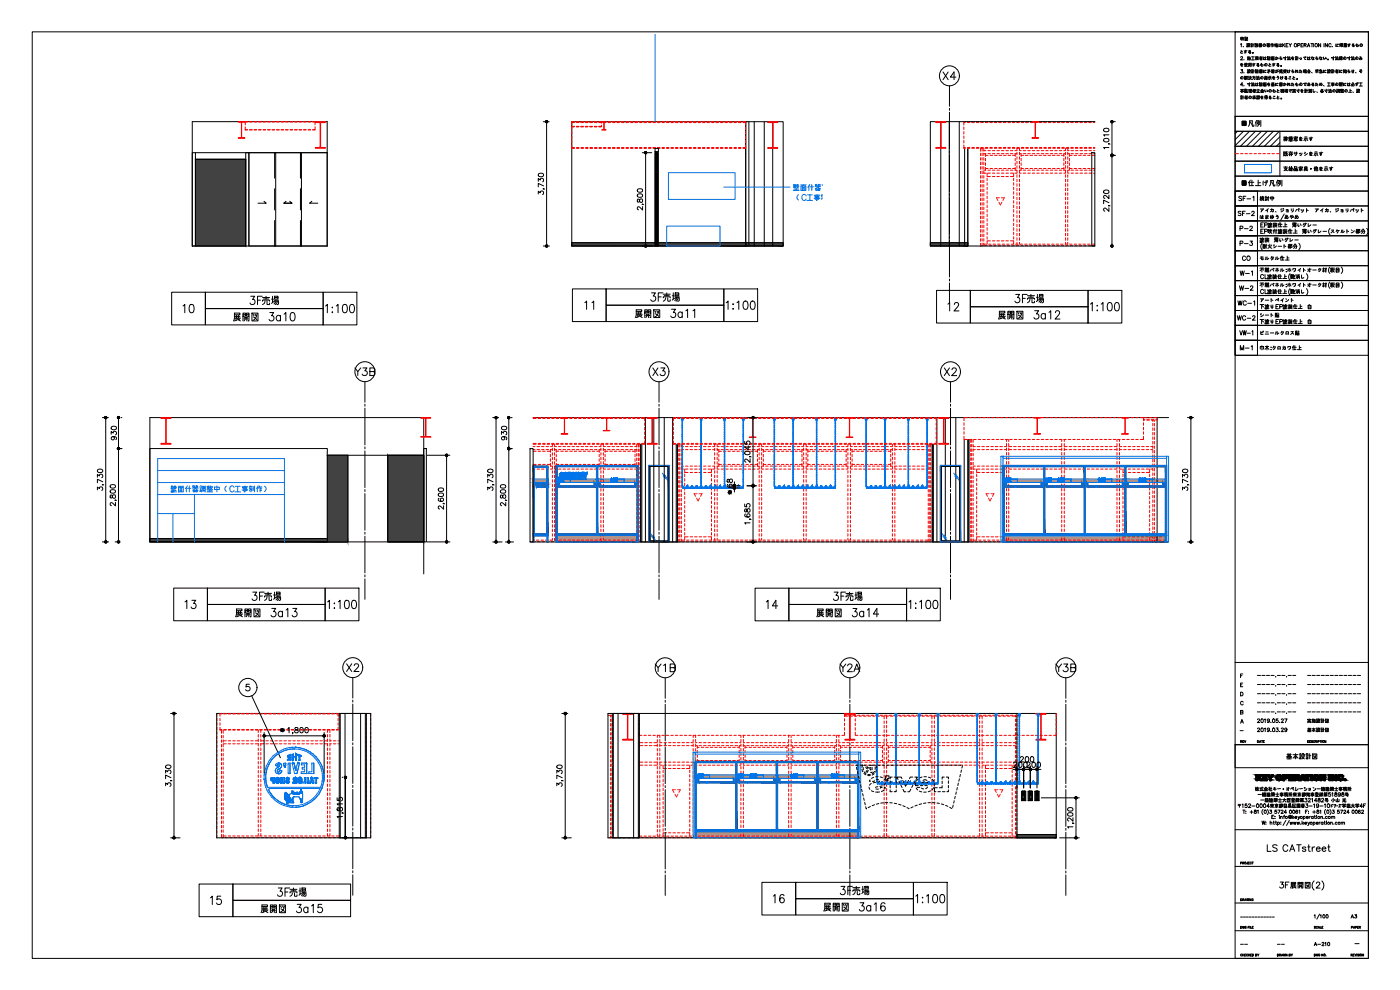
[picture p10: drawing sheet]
<svg xmlns="http://www.w3.org/2000/svg" width="420mm" height="297mm" viewBox="0 0 420 297" stroke-linecap="round" stroke-linejoin="round" font-family="sans-serif">
<defs><g id="words">
<g font-size="6.2">
<text x="74.1" y="92.8">3F売場</text>
<text x="189.8" y="96.7">展開図 3a11</text>
</g>
<g font-size="5.7">
<text x="54" y="94.9">10</text>
<text x="96.7" y="94.9">1:100</text>
<text x="174.6" y="94.2">11</text>
<text x="194.4" y="91.7">3F売場</text>
<text x="217" y="94.2">1:100</text>
<text x="283.6" y="94.5">12</text>
<text x="303.7" y="92.1">3F売場</text>
<text x="326.3" y="94.5">1:100</text>
<text x="69.1" y="97.4">展開図 3a10</text>
<text x="298.8" y="97">展開図 3a12</text>
<text x="105.5" y="113.9">Y3B</text>
<text x="195.1" y="113.9">X3</text>
<text x="282.6" y="113.9">X2</text>
<text x="54.7" y="183.8">13</text>
<text x="74.8" y="181.3">3F売場</text>
<text x="97.4" y="183.8">1:100</text>
<text x="229" y="183.8">14</text>
<text x="249.4" y="181.3">3F売場</text>
<text x="272" y="183.8">1:100</text>
<text x="69.9" y="186.3">展開図 3a13</text>
<text x="244.1" y="186.3">展開図 3a14</text>
<text x="103" y="202.8">X2</text>
<text x="195.8" y="202.8">Y1B</text>
<text x="251.2" y="202.8">Y2A</text>
<text x="316.1" y="202.8">Y3B</text>
<text x="251.2" y="269.5">3F売場</text>
<text x="62.4" y="272.7">15</text>
<text x="77.3" y="275.2">展開図 3a15</text>
<text x="82.6" y="270.2">3F売場</text>
<text x="231.1" y="272">16</text>
<text x="246.2" y="274.5">展開図 3a16</text>
<text x="274.1" y="272">1:100</text>
</g>
<text font-size="5.3" x="282.2" y="25">X4</text>
<g font-size="4.9">
<text x="371.8" y="39.2">凡例</text>
<text x="385.2" y="229">基本設計図</text>
</g>
<text font-size="4.9" fill="#0075eb" x="50.4" y="148.9">壁面什器調整中（C工事制作）</text>
<g font-size="4.4">
<text x="370.8" y="61.4">SF-1</text>
<text x="370.8" y="66">SF-2</text>
<text x="377.1" y="61.4">検討中</text>
<text x="371.1" y="70.6">P-2</text>
<text x="371.1" y="84">W-1</text>
<text x="371.8" y="79.4">CO</text>
<text x="370.8" y="92.8">WC-1</text>
<text x="370.4" y="97.4">WC-2</text>
<text x="371.5" y="106.2">M-1</text>
</g>
<g font-size="4">
<text x="371.1" y="74.8">P-3</text>
<text x="371.1" y="88.2">W-2</text>
<text x="371.1" y="101.6">VW-1</text>
<text x="391.6" y="220.8">基本設計図</text>
<text x="391.6" y="218">実施設計図</text>
<text x="404.6" y="276.6">A3</text>
</g>
<text font-size="3.5" x="376.4" y="209.9">----.--.--</text>
<g font-size="3.1">
<text x="376.4" y="207.1">----.--.--</text>
<text x="376.4" y="204.3">----.--.--</text>
<text x="376.4" y="215.2">----.--.--</text>
</g>
<g font-size="2.6">
<text x="391.6" y="203.9">------------</text>
<text x="391.6" y="209.2">------------</text>
<text x="391.6" y="206.7">------------</text>
<text x="391.6" y="212">------------</text>
<text x="371.1" y="220.5">-</text>
<text x="371.5" y="276.2">------------</text>
<text x="371.5" y="284.7">--</text>
<text x="382.4" y="284.7">--</text>
<text x="405.7" y="284.3">-</text>
</g>
</g></defs>
<g fill="#424242" stroke="#424242" stroke-width=".3">
<path d="M58.7 47.8l15 26v-26zM58.7 47.8l15 26h-15z"/>
<path d="M171.6 72.8l52.2 1v-1zM171.6 72.8l52.2 1h-52.2z"/>
<path d="M223.8 72.8l11.2 1v-1zM223.8 72.8l11.2 1h-11.2z"/>
<path d="M279.2 72.8l11.2 1v-1zM279.2 72.8l11.2 1h-11.2z"/>
<path d="M116.4 136.6l10.8 26v-26zM116.4 136.6l10.8 26h-10.8z"/>
<path d="M45 161.6l53.2 1v-1zM45 161.6l53.2 1h-53.2z"/>
<path d="M98.2 136.6l6.2 26v-26zM98.2 136.6l6.2 26h-6.2z"/>
<path d="M166.8 139.6l24.8 .4v-.4zM166.8 139.6l24.8 .4h-24.8z"/>
<path d="M190.5 144.8l.4 1v-1zM190.5 144.8l.4 1h-.4z"/>
<path d="M179.7 144.8l.4 1v-1zM179.7 144.8l.4 1h-.4z"/>
<path d="M178.3 144.8l.4 1v-1zM178.3 144.8l.4 1h-.4z"/>
<path d="M167.6 144.8l.3 1v-1zM167.6 144.8l.3 1h-.3z"/>
<path d="M179.7 145.8l11.2 .4v-.4zM179.7 145.8l11.2 .4h-11.2z"/>
<path d="M167.6 145.8l11.1 .4v-.4zM167.6 145.8l11.1 .4h-11.1z"/>
<path d="M191.2 140l.4 20.2v-20.2zM191.2 140l.4 20.2h-.4z"/>
<path d="M179 140l.4 20.2v-20.2zM179 140l.4 20.2h-.4z"/>
<path d="M191.2 160.2l.4 .4v-.4zM191.2 160.2l.4 .4h-.4z"/>
<path d="M167.2 160.2l24 .4v-.4zM167.2 160.2l24 .4h-24z"/>
<path d="M191.2 160.6l.4 2v-2zM191.2 160.6l.4 2h-.4z"/>
<path d="M166.8 140l.4 22.6v-22.6zM166.8 140l.4 22.6h-.4z"/>
<path d="M164.1 139.9l.3 .3v-.3zM164.1 139.9l.3 .3h-.3z"/>
<path d="M160.4 139.9l3.7 .3v-.3zM160.4 139.9l3.7 .3h-3.7z"/>
<path d="M160 139.9l.4 .3v-.3zM160 139.9l.4 .3h-.4z"/>
<path d="M164.1 140.2l.3 4.7v-4.7zM164.1 140.2l.3 4.7h-.3z"/>
<path d="M160 140.2l.4 4.7v-4.7zM160 140.2l.4 4.7h-.4z"/>
<path d="M164.1 144.9l.3 .3v-.3zM164.1 144.9l.3 .3h-.3z"/>
<path d="M162.4 144.9l1.7 .3v-.3zM162.4 144.9l1.7 .3h-1.7z"/>
<path d="M162 144.9l.4 .3v-.3zM162 144.9l.4 .3h-.4z"/>
<path d="M160.4 144.9l1.6 .3v-.3zM160.4 144.9l1.6 .3h-1.6z"/>
<path d="M160 144.9l.4 .3v-.3zM160 144.9l.4 .3h-.4z"/>
<path d="M164.1 145.2l.3 .6v-.6zM164.1 145.2l.3 .6h-.3z"/>
<path d="M162 145.2l.4 .6v-.6zM162 145.2l.4 .6h-.4z"/>
<path d="M162.4 145.8l2.2 .4v-.4zM162.4 145.8l2.2 .4h-2.2z"/>
<path d="M162 145.8l.4 .4v-.4zM162 145.8l.4 .4h-.4z"/>
<path d="M161 145.8l1 .4v-.4zM161 145.8l1 .4h-1z"/>
<path d="M161 145.8v.4zM161 145.8v.4z"/>
<path d="M164.6 145.7v.5zM164.6 145.7v.5z"/>
<path d="M164.1 146.2l.3 14v-14zM164.1 146.2l.3 14h-.3z"/>
<path d="M160 145.2l.4 15v-15zM160 145.2l.4 15h-.4z"/>
<path d="M164.1 160.2l.3 .4v-.4zM164.1 160.2l.3 .4h-.3z"/>
<path d="M160.4 160.2l3.7 .4v-.4zM160.4 160.2l3.7 .4h-3.7z"/>
<path d="M160 160.2l.4 .4v-.4zM160 160.2l.4 .4h-.4z"/>
<path d="M194.7 139.6l6.1 .3v-.3zM194.7 139.6l6.1 .3h-6.1z"/>
<path d="M200.5 139.9l.3 22.4v-22.4zM200.5 139.9l.3 22.4h-.3z"/>
<path d="M194.7 139.9l.3 22.4v-22.4zM194.7 139.9l.3 22.4h-.3z"/>
<path d="M194.7 162.3l6.1 .3v-.3zM194.7 162.3l6.1 .3h-6.1z"/>
<path d="M282.2 139.6l6.1 .3v-.3zM282.2 139.6l6.1 .3h-6.1z"/>
<path d="M288 139.9l.3 22.4v-22.4zM288 139.9l.3 22.4h-.3z"/>
<path d="M282.2 139.9l.3 22.4v-22.4zM282.2 139.9l.3 22.4h-.3z"/>
<path d="M282.2 162.3l6.1 .3v-.3zM282.2 162.3l6.1 .3h-6.1z"/>
<path d="M301 139.6l49.1 .4v-.4zM301 139.6l49.1 .4h-49.1z"/>
<path d="M349 144.8l.4 1v-1zM349 144.8l.4 1h-.4z"/>
<path d="M338.3 144.8l.4 1v-1zM338.3 144.8l.4 1h-.4z"/>
<path d="M336.8 144.8l.4 1v-1zM336.8 144.8l.4 1h-.4z"/>
<path d="M326.1 144.8l.4 1v-1zM326.1 144.8l.4 1h-.4z"/>
<path d="M324.7 144.8l.3 1v-1zM324.7 144.8l.3 1h-.3z"/>
<path d="M313.9 144.8l.4 1v-1zM313.9 144.8l.4 1h-.4z"/>
<path d="M312.5 144.8l.3 1v-1zM312.5 144.8l.3 1h-.3z"/>
<path d="M301.7 144.8l.4 1v-1zM301.7 144.8l.4 1h-.4z"/>
<path d="M338.3 145.8l11.1 .4v-.4zM338.3 145.8l11.1 .4h-11.1z"/>
<path d="M326.1 145.8l11.1 .4v-.4zM326.1 145.8l11.1 .4h-11.1z"/>
<path d="M313.9 145.8l11.1 .4v-.4zM313.9 145.8l11.1 .4h-11.1z"/>
<path d="M301.7 145.8l11.1 .4v-.4zM301.7 145.8l11.1 .4h-11.1z"/>
<path d="M349.7 140l.4 20.2v-20.2zM349.7 140l.4 20.2h-.4z"/>
<path d="M337.5 140l.4 20.2v-20.2zM337.5 140l.4 20.2h-.4z"/>
<path d="M325.4 140l.4 20.2v-20.2zM325.4 140l.4 20.2h-.4z"/>
<path d="M313.2 140l.4 20.2v-20.2zM313.2 140l.4 20.2h-.4z"/>
<path d="M349.7 160.2l.4 .4v-.4zM349.7 160.2l.4 .4h-.4z"/>
<path d="M301.4 160.2l48.3 .4v-.4zM301.4 160.2l48.3 .4h-48.3z"/>
<path d="M349.7 160.6l.4 2v-2zM349.7 160.6l.4 2h-.4z"/>
<path d="M301 140l.4 22.6v-22.6zM301 140l.4 22.6h-.4z"/>
<path d="M305.2 250.4l11.8 1v-1zM305.2 250.4l11.8 1h-11.8z"/>
<path d="M208.6 228.4l49.1 .4v-.4zM208.6 228.4l49.1 .4h-49.1z"/>
<path d="M256.6 233.6l.4 1v-1zM256.6 233.6l.4 1h-.4z"/>
<path d="M245.9 233.6l.4 1v-1zM245.9 233.6l.4 1h-.4z"/>
<path d="M244.4 233.6l.4 1v-1zM244.4 233.6l.4 1h-.4z"/>
<path d="M233.7 233.6l.4 1v-1zM233.7 233.6l.4 1h-.4z"/>
<path d="M232.3 233.6l.3 1v-1zM232.3 233.6l.3 1h-.3z"/>
<path d="M221.5 233.6l.4 1v-1zM221.5 233.6l.4 1h-.4z"/>
<path d="M220.1 233.6l.4 1v-1zM220.1 233.6l.4 1h-.4z"/>
<path d="M209.3 233.6l.4 1v-1zM209.3 233.6l.4 1h-.4z"/>
<path d="M245.9 234.6l11.1 .3v-.3zM245.9 234.6l11.1 .3h-11.1z"/>
<path d="M233.7 234.6l11.1 .3v-.3zM233.7 234.6l11.1 .3h-11.1z"/>
<path d="M221.5 234.6l11.1 .3v-.3zM221.5 234.6l11.1 .3h-11.1z"/>
<path d="M209.3 234.6l11.2 .3v-.3zM209.3 234.6l11.2 .3h-11.2z"/>
<path d="M257.3 228.8l.4 20.2v-20.2zM257.3 228.8l.4 20.2h-.4z"/>
<path d="M245.2 228.8l.3 20.2v-20.2zM245.2 228.8l.3 20.2h-.3z"/>
<path d="M233 228.8l.4 20.2v-20.2zM233 228.8l.4 20.2h-.4z"/>
<path d="M220.8 228.8l.4 20.2v-20.2zM220.8 228.8l.4 20.2h-.4z"/>
<path d="M257.3 249l.4 .4v-.4zM257.3 249l.4 .4h-.4z"/>
<path d="M209 249l48.3 .4v-.4zM209 249l48.3 .4h-48.3z"/>
<path d="M257.3 249.4l.4 2v-2zM257.3 249.4l.4 2h-.4z"/>
<path d="M208.6 228.8l.4 22.6v-22.6zM208.6 228.8l.4 22.6h-.4z"/>
</g>
<g fill="none" stroke="#000" stroke-width=".3">
<path d="M223.8 36.5h11.2v37.3h-11.2zM223.8 36.5v37.3M224.2 36.5h-52.6v37.3M328.6 36.5h-49.4v37.3h11.2v-27.8M290.4 44.5v29.3M57.7 73.8v-37.3h40.5v37.3M160 125.3h190.7M347.3 125.3v37.3M45 162.6v-37.3h82.2v37.3M192.3 162.6v-29.3v29.3h11v-29.3v29.3M279.8 162.6v-29.3v29.3h11v-30.7v30.7M101.8 214.1h8.1v37.3h-8.1z"/>
<path d="M183.8 214.1h8.1v37.3h-8.1zM305.2 214.1v37.3M65 251.4v-37.3h46.3v37.3M182.5 251.4v-37.3h134.5v37.3"/>
</g>
<path d="M57.7 73.8h40.5M171.6 73.8h52.6M290.4 73.8h38.2M45 162.6h82.2M159.1 162.6h191.6M65 251.4h46.3M182.5 251.4h134.5" fill="none" stroke="#000" stroke-width=".3"/>
<!-- layer: A02 PB -->
<path d="M57.7 45.8h1v28h-1zM58.7 45.8h39.5M58.7 47.8h15M196.6 45.5v28.3M327.7 45.8h.9v28h-.9zM73.7 73.8v-28h1v28M45 134.6h53.2v2h6.2v26h-59.4zM104.4 136.6h12M116.4 136.6h10.8v26h-10.8zM127.2 134.6h.8v28h-.8zM159.1 134.6h.9v28h-.9z" fill="none" stroke="#000" stroke-width=".3"/>
<g fill="none" stroke="#f50000" stroke-width=".3">
<path d="M72.7 36.6v4.7M72.7 36.6l.8-.1h-2l1 .3v4.4l-1 .3h2l-.8-.2M73.6 38v1l.7-.1M73.6 36.6h.7M74.3 36.5h-.7v1M74.9 36.5h.8M74.9 38.9h.8M74.9 36.6h.8M76.3 36.5h.7M76.3 38.9h.7M76.3 36.6h.7M77.6 36.5h.8"/>
<path d="M77.6 38.9h.8M77.6 36.6h.8M79 36.5h.7M79 38.9h.7M79 36.6h.7M80.3 36.5h.8M80.3 38.9h.8M80.3 36.6h.8M81.7 36.5h.7M81.7 38.9h.7M81.7 36.6h.7M83 36.5h.8"/>
<path d="M83 38.9h.8M83 36.6h.8M84.4 36.5h.7M84.4 38.9h.7M84.4 36.6h.7M85.7 36.5h.8M85.7 38.9h.8M85.7 36.6h.8M87.1 36.5h.7M87.1 38.9h.7M87.1 36.6h.7M88.4 36.5h.8"/>
<path d="M88.4 38.9h.8M88.4 36.6h.8M89.8 36.5h.7M89.8 38.9h.7M89.8 36.6h.7M91.1 36.5h.8M91.1 38.9h.8M91.1 36.6h.8M92.5 36.5h.7M92.5 38.9h.7M92.5 36.6h.7M93.8 36.5h.8v1"/>
<path d="M93.8 36.6h.8M94.6 38v1h-.8l.8-.1M94.7 36.5h2.9v.3l-1.4 .1v7.2l1.4 .1v.3h-2.9v-.3h1.2l.2-.1v-3.6v-3.6l-.2-.1h-1.2zM171.6 36.6h.8M171.6 36.8h.8M171.6 38.1v.8M171.6 39.5v.7M171.6 38h.8M171.6 37.9h.8M172.4 36.5h-.8v1M173 36.6h.7M173 38h.7"/>
<path d="M173 37.9h.7M173 36.8h.8M173 36.5h.8M174.3 36.6h.8M174.3 38h.8M174.3 37.9h.8M174.4 36.8h.7M174.4 36.5h.7M175.7 36.6h.7M175.7 38h.7M175.7 37.9h.7M175.7 36.8h.8"/>
<path d="M175.7 36.5h.8M177 36.6h.8M177 38h.8M177 37.9h.8M177.1 36.8h.7M177.1 36.5h.7M178.4 36.6h.7M178.4 38h.7M178.4 37.9h.7M178.4 36.8h.8M178.4 36.5h.8M179.7 36.6h.8"/>
<path d="M179.7 37.9h.8M179.8 36.8h.7M179.8 36.5h.7v.5M180.5 37.6v.4h-.8h.8M181.1 36.8h.8M181.1 36.5h.8M181.2 36.6v2.3M181.2 38.9l-.6 .1h1.3l-.5-.1M181.2 36.6l-.6-.1h1.3l-.6 .2v2.2M182.5 36.8h.7M182.5 36.5h.7M183.8 36.8h.8"/>
<path d="M183.8 36.5h.8M185.2 36.8h.7M185.2 36.5h.7M186.5 36.8h.8M186.5 36.5h.8M187.9 36.8h.7M187.9 36.5h.7M189.2 36.8h.8M189.2 36.5h.8M190.6 36.8h.7M190.6 36.5h.7M191.9 36.8h.8"/>
<path d="M191.9 36.5h.8M193.3 36.8h.7M193.3 36.5h.7M194.6 36.8h.8M194.6 36.5h.8M196 36.8h.7M196 36.5h.7M197.3 36.8h.8M197.3 36.5h.8M198.7 36.8h.7M198.7 36.5h.7M200 36.8h.8"/>
<path d="M200 36.5h.8M201.4 36.8h.7M201.4 36.5h.7M202.7 36.8h.8M202.7 36.5h.8M204.1 36.8h.7M204.1 36.5h.7M205.4 36.8h.8M205.4 36.5h.8M206.8 36.8h.7M206.8 36.5h.7M208.1 36.8h.8"/>
<path d="M208.1 36.5h.8M209.5 36.8h.7M209.5 36.5h.7M210.8 36.8h.8M210.8 36.5h.8M212.2 36.8h.7M212.2 36.5h.7M213.5 36.8h.8M213.5 36.5h.8M214.9 36.8h.7M214.9 36.5h.7M216.2 36.8h.8"/>
<path d="M216.2 36.5h.8M217.6 36.8h.7M217.6 36.5h.7M218.9 36.8h.8M218.9 36.5h.8M220.3 36.8h.7M220.3 36.5h.7M221.6 36.8h.8M221.6 36.5h.8M223 36.5h.8v1M223 36.8h.8M223.8 38.1v.8"/>
<path d="M223.8 39.5v.7M230.4 36.5h3v.3h-1.2l-.2 .2v7.1l1.4 .2v.2h-3v-.2h1.2l.2-.2v-3.6v-3.5l-.2-.2h-1.2zM282.6 36.8l-.2 .1v7.2l.2 .1M282.6 36.8h1.2v-.3h-3v.3l1.5 .1v3.6v3.6l-1.5 .1v.3h3v-.3h-1.2M289.3 36.8h.4M289.3 38.1v.7M289.3 39.5v.7M289.7 36.5h-.4v1M290.3 36.5h.8M290.3 36.8h.8M291.7 36.5h.7M291.7 36.8h.7"/>
<path d="M293 36.5h.8M293 36.8h.8M294.4 36.5h.7M294.4 36.8h.7M295.7 36.5h.8M295.7 36.8h.8M297.1 36.5h.7M297.1 36.8h.7M298.4 36.5h.8M298.4 36.8h.8M299.8 36.5h.7M299.8 36.8h.7"/>
<path d="M301.1 36.5h.8M301.1 36.8h.8M302.5 36.5h.7M302.5 36.8h.7M303.8 36.5h.8M303.8 36.8h.8M305.2 36.5h.7M305.2 36.8h.7M306.5 36.5h.8M306.5 36.8h.8M307.9 36.5h.7M307.9 36.8h.7"/>
<path d="M309.2 36.5h.8M309.2 36.8h.8M309.7 36.5l2 .1-1 .2zM310.6 36.5h.7M310.6 36.8h.7M310.7 36.8v4.4M311.9 36.5h.8M311.9 36.8h.8M313.3 36.5h.7M313.3 36.8h.7M314.6 36.5h.8M314.6 36.8h.8"/>
<path d="M316 36.5h.7M316 36.8h.7M317.3 36.5h.8M317.3 36.8h.8M318.7 36.5h.7M318.7 36.8h.7M320 36.5h.8M320 36.8h.8M321.4 36.5h.7M321.4 36.8h.7M322.7 36.5h.8M322.7 36.8h.8"/>
<path d="M324.1 36.5h.7M324.1 36.8h.7M325.4 36.5h.8M325.4 36.8h.8M326.8 36.5h.7M326.8 36.8h.7M328.1 36.5h.5M328.1 36.8h.5M171.6 44.3h.8M171.6 40.8v.8M171.6 42.2v.7M171.6 43.5v1h.8"/>
<path d="M173 44.3h.8M173 44.5h.8M174.4 44.3h.7M174.4 44.5h.7M175.7 44.3h.8M175.7 44.5h.8M177.1 44.3h.7M177.1 44.5h.7M178.4 44.3h.8M178.4 44.5h.8M179.8 44.3h.7M179.8 44.5h.7"/>
<path d="M181.1 44.3h.8M181.1 44.5h.8M182.5 44.3h.7M182.5 44.5h.7M183.8 44.3h.8M183.8 44.5h.8M185.2 44.3h.7M185.2 44.5h.7M186.5 44.3h.8M186.5 44.5h.8M187.9 44.3h.7M187.9 44.5h.7"/>
<path d="M189.2 44.3h.8M189.2 44.5h.8M190.6 44.3h.7M190.6 44.5h.7M191.9 44.3h.8M191.9 44.5h.8M193.3 44.3h.7M193.3 44.5h.7M194.6 44.3h.8M194.6 44.5h.8M196 44.3h.7M196 44.5h.7"/>
<path d="M197.3 44.3h.8M197.3 44.5h.8M198.7 44.3h.7M198.7 44.5h.7M200 44.3h.8M200 44.5h.8M201.4 44.3h.7M201.4 44.5h.7M202.7 44.3h.8M202.7 44.5h.8M204.1 44.3h.7M204.1 44.5h.7"/>
<path d="M205.4 44.3h.8M205.4 44.5h.8M206.8 44.3h.7M206.8 44.5h.7M208.1 44.3h.8M208.1 44.5h.8M209.5 44.3h.7M209.5 44.5h.7M210.8 44.3h.8M210.8 44.5h.8M212.2 44.3h.7M212.2 44.5h.7"/>
<path d="M213.5 44.3h.8M213.5 44.5h.8M214.9 44.3h.7M214.9 44.5h.7M216.2 44.3h.8M216.2 44.5h.8M217.6 44.3h.7M217.6 44.5h.7M218.9 44.3h.8M218.9 44.5h.8M220.3 44.3h.7M220.3 44.5h.7"/>
<path d="M221.6 44.3h.8M221.6 44.5h.8M223 44.3h.8M223.8 43.5v1h-.8M223.8 40.8v.8M223.8 42.2v.7M289.3 44.2h.4M289.3 43.5v1h.4M289.3 40.8v.8M289.3 42.1v.8M290.3 44.2h.8M290.3 44.5h.8"/>
<path d="M291.7 44.2h.7M291.7 44.5h.7M293 44.2h.8M293 44.5h.8M294.3 44.5v.9M294.3 46v.7M294.3 47.3v.8M294.3 48.6v.8M294.3 50v.8M294.3 51.4v.7M294.3 52.7v.8M294.3 54.1v.7"/>
<path d="M294.3 55.4v.8M294.3 56.8v.7M294.3 58.1v.8M294.3 59.5v.7M294.4 44.2h.7M294.4 44.5h.7M294.7 44.5v.8M294.7 45.9v.8M294.7 47.3v.7M294.7 48.6v.8M294.7 50v.7M294.7 51.3v.8"/>
<path d="M294.7 52.7v.7M294.7 54v.8M294.7 55.4v.7M294.7 56.7v.8M294.7 58.1v.7M294.7 59.4v.8M295.3 44.5v.8M295.3 45.9v.8M295.3 47.3v.7M295.3 48.6v.8M295.3 50v.7M295.3 51.3v.8"/>
<path d="M295.3 52.7v.7M295.3 54v.8M295.3 55.4v.7M295.3 56.7v.8M295.3 58.1v.7M295.3 59.4v.8M295.3 45.2h.6M295.3 46.1h.6M295.3 51.1h.6M295.3 52h.6M295.7 44.2h.8M295.7 44.5h.8"/>
<path d="M295.8 46.1v.8M295.8 47.5v.8M295.8 48.9v.7M295.8 50.2v.9M295.8 46.6h.7M295.8 50.6h.7M296.2 52v.9M296.2 53.5v.7M296.2 54.8v.8M296.2 56.2v.7M296.2 57.5v.8M296.2 58.9v.7"/>
<path d="M296.2 53h1M296.5 45.2h.7M296.5 46.1h.7M296.5 51.1h.7M296.5 52h.7M297.1 44.2h.7M297.1 44.5h.7M297.1 46.6h.8M297.1 50.6h.8M297.8 45.2h.8M297.8 46.1h.8M297.8 51.1h.8"/>
<path d="M297.8 52h.8M297.8 53h.8M298.4 44.2h.8M298.4 44.5h.8M298.5 46.6h.7M298.5 50.6h.7M299.2 45.2h.7M299.2 46.1h.7M299.2 51.1h.7M299.2 52h.7M299.2 53h.7M299.8 44.2h.7"/>
<path d="M299.8 44.5h.7M299.8 46.6h.8M299.8 50.6h.8M300.5 45.2h.8M300.5 46.1h.8M300.5 51.1h.8M300.5 52h.8M300.5 53h.8M301.1 44.2h.8M301.1 44.5h.8M301.2 46.6h.7M301.2 50.6h.7"/>
<path d="M301.9 45.2h.7M301.9 46.1h.7M301.9 51.1h.7M301.9 52h.7M301.9 53h.7M302.5 44.2h.7M302.5 44.5h.7M302.5 46.6h.8M302.5 50.6h.8M303.2 45.2h.8M303.2 46.1h.8M303.2 51.1h.8"/>
<path d="M303.2 52h.8M303.2 53h1M303.8 44.2h.8M303.8 44.5h.8M303.9 46.6h.8M303.9 50.6h.8M304.2 52v.9M304.2 53.5v.7M304.2 54.8v.8M304.2 56.2v.7M304.2 57.5v.8M304.2 58.9v.7"/>
<path d="M304.6 51.1h.6v.7M304.6 45.2h.6M304.6 46.1h.6M304.6 52h.6M304.7 46.1v.8M304.7 47.5v.8M304.7 48.9v.7M304.7 50.2v.9M305.2 44.2h.7M305.2 44.5h.7M305.2 44.5v.6M305.2 45.7v.7"/>
<path d="M305.2 47v.8M305.2 48.4v.7M305.2 49.7v.8M305.2 52.4v.8M305.2 53.8v.7M305.2 55.1v.8M305.2 56.5v.7M305.2 57.8v.8M305.2 59.2v.7M306 45.2h.5M306 46.1h.5M306 52h.5"/>
<path d="M306 44.5v.6M306 45.7v.7M306 47v.8M306 48.4v.7M306 49.7v.8M306 52.4v.8M306 53.8v.7M306 55.1v.8M306 56.5v.7M306 57.8v.8M306 59.2v.7M306.5 46.6h.7"/>
<path d="M306.5 50.6h.7M306.5 46.1v.8M306.5 47.5v.8M306.5 48.9v.7M306.5 50.2v.9M306.5 51.1h-.5v.7M306.5 44.2h.8M306.5 44.5h.8M307.1 45.2h.7M307.1 46.1h.7M307.1 51.1h.7M307.1 52h.7"/>
<path d="M307.8 46.6h.7M307.8 50.6h.7M307.9 44.2h.7M307.9 44.5h.7M308.4 45.2h.8M308.4 46.1h.8M308.4 51.1h.8M308.4 52h.8M309.1 46.6h.8M309.1 50.6h.8M309.2 44.2h.8M309.2 44.5h.8"/>
<path d="M309.7 41.3l1-.1 1 .3zM309.8 45.2h.7M309.8 46.1h.7M309.8 51.1h.7M309.8 52h.7M310.5 46.6h.7M310.5 50.6h.7M310.6 44.2h.7M310.6 44.5h.7M311.2 45.2h.7M311.2 46.1h.7M311.2 51.1h.7"/>
<path d="M311.2 52h.7M311.8 46.6h.8M311.8 50.6h.8M311.9 44.2h.8M311.9 44.5h.8M312.5 45.2h.7M312.5 46.1h.7M312.5 51.1h.7M312.5 52h.7M313.2 46.6h.7M313.2 50.6h.7M313.3 44.2h.7"/>
<path d="M313.3 44.5h.7M313.8 45.2h.8M313.8 46.1h.8M313.8 51.1h.8M313.8 52h.8M314.5 46.6h.8M314.5 50.6h.8M314.6 44.2h.8M314.6 44.5h.8M315.2 45.2h.8M315.2 46.1h.8M315.2 51.1h.8"/>
<path d="M315.2 52h.8M315.9 46.6h.7M315.9 50.6h.7M316 44.2h.7M316 44.5h.7M316.5 45.2h.8M316.5 46.1h.8M316.5 51.1h.8M316.5 52h.8M317.2 46.6h.8M317.2 50.6h.8M317.3 44.2h.8"/>
<path d="M317.3 44.5h.8M317.9 45.2h.7M317.9 46.1h.7M317.9 51.1h.7M317.9 52h.7M318.6 46.6h.7M318.6 50.6h.7M318.7 44.2h.7M318.7 44.5h.7M319.3 45.2h.5M319.3 52h.5M319.3 50.2v.9h.5v.7"/>
<path d="M319.3 47.5v.8M319.3 48.9v.7M319.8 46.1h-.5v.8M319.8 44.5v.6M319.8 45.7v.7M319.8 47v.8M319.8 48.4v.7M319.8 49.7v.8M319.8 52.4v.8M319.8 53.8v.7M319.8 55.1v.8M319.8 56.5v.7"/>
<path d="M319.8 57.8v.8M319.8 59.2v.7M320 44.2h.8M320 44.5h.8M320.4 45.2h.4M320.4 46.1h.4M320.4 52h.4M320.4 44.5v.6M320.4 45.7v.7M320.4 47v.8M320.4 48.4v.7M320.4 49.7v.8"/>
<path d="M320.4 52.4v.8M320.4 53.8v.7M320.4 55.1v.8M320.4 56.5v.7M320.4 57.8v.8M320.4 59.2v.7M320.8 51.1h-.4v.7M321 46.6h.8M321 50.6h.8M321 46.1v.8M321 47.5v.8M321 48.9v.7"/>
<path d="M321 50.2v.9M321.4 44.2h.7M321.4 44.5h.7M321.4 45.2h.8M321.4 46.1h.8M321.4 51.1h.8M321.4 52h.8M322.4 46.6h.7M322.4 50.6h.7M322.7 44.2h.8M322.7 44.5h.8M322.8 45.2h.7"/>
<path d="M322.8 46.1h.7M322.8 51.1h.7M322.8 52h.7M323.7 46.6h.8M323.7 50.6h.8M324.1 44.2h.7M324.1 44.5h.7M324.1 45.2h.8M324.1 46.1h.8M324.1 51.1h.8M324.1 52h.8M325.1 46.6h.7"/>
<path d="M325.1 50.6h.7M325.4 44.2h.8M325.4 44.5h.8M325.5 45.2h.7M325.5 46.1h.7M325.5 51.1h.7M325.5 52h.7M326.4 46.6h.8M326.4 50.6h.8M326.8 44.2h.7M326.8 44.5h.7M326.8 45.2h.8"/>
<path d="M326.8 46.1h.8M326.8 51.1h.8M326.8 52h.8M327.8 46.6h.8M327.8 50.6h.8M328.1 44.2h.5M328.1 44.5h.5M328.2 45.2h.4M328.2 46.1h.4M328.2 51.1h.4M328.2 52h.4M370.7 46.1h1"/>
<path d="M372.3 46.1h.7M373.6 46.1h.8M375 46.1h.7M376.3 46.1h.8M377.7 46.1h.7M379 46.1h.8M380.4 46.1h.7M381.7 46.1h.8M383.1 46.1h1M294.3 73.8h.6M294.3 60.8v.8M294.3 62.2v.7"/>
<path d="M294.3 63.5v.8M294.3 64.9v.7M294.3 66.2v.8M294.3 67.6v.7M294.3 68.9v.8M294.3 70.3v.7M294.3 71.6v.8M294.3 73v.8M294.7 60.8v.7M294.7 62.1v.8M294.7 63.5v.7M294.7 64.8v.8"/>
<path d="M294.7 66.2v.7M294.7 67.5v.8M294.7 68.9v.7M294.7 70.2v.8M294.7 71.6v.7M294.7 72.9v.9M295.3 60.8v.7M295.3 62.1v.8M295.3 63.5v.7M295.3 64.8v.8M295.3 66.2v.7M295.3 67.5v.8"/>
<path d="M295.3 68.9v.7M295.3 70.2v.8M295.3 71.6v.7M295.3 72.9v.9M295.3 73.3h.8M295.5 73.8h.8M296.2 60.2v.8M296.2 61.6v.7M296.2 62.9v.8M296.2 64.3v.7M296.2 65.6v.8M296.2 67v.7"/>
<path d="M296.2 68.3v.8M296.2 69.7v.7M296.2 71v.8M296.2 72.4v.9M296.2 72.3h1M296.7 73.3h.7M296.9 73.8h.7M297.8 72.3h.8M298 73.3h.8M298.2 73.8h.8M299.2 72.3h.7M299.4 73.3h.7"/>
<path d="M299.6 73.8h.7M300.5 72.3h.8M300.7 73.3h.8M300.9 73.8h.8M301.9 72.3h.7M302.1 73.3h.7M302.3 73.8h.7M303.2 72.3h1M303.4 73.3h.8M303.6 73.8h.8M304.2 60.2v.8M304.2 61.6v.7"/>
<path d="M304.2 62.9v.8M304.2 64.3v.7M304.2 65.6v.8M304.2 67v.7M304.2 68.3v.8M304.2 69.7v.7M304.2 71v.8M304.2 72.4v.9M304.8 73.3h.7M305 73.8h.7M305.2 60.5v.8M305.2 61.9v.7"/>
<path d="M305.2 63.2v.8M305.2 64.6v.7M305.2 65.9v.8M305.2 67.3v.7M305.2 68.6v.8M305.2 70v.7M305.2 71.3v.8M305.2 72.7v.6M306 60.5v.8M306 61.9v.7M306 63.2v.8M306 64.6v.7"/>
<path d="M306 65.9v.8M306 67.3v.7M306 68.6v.8M306 70v.7M306 71.3v.8M306 72.7v.6M306.1 73.3h.8M306.3 73.8h.8M307.5 73.3h.7M307.7 73.8h.7M308.8 73.3h.8M309 73.8h.8"/>
<path d="M310.2 73.3h.7M310.4 73.8h.7M311.5 73.3h.8M311.7 73.8h.8M312.9 73.3h.7M313.1 73.8h.7M314.2 73.3h.8M314.4 73.8h.8M315.6 73.3h.7M315.8 73.8h.7M316.9 73.3h.8M317.1 73.8h.8"/>
<path d="M318.3 73.3h.7M318.5 73.8h.7M319.6 73.3h.8M319.8 60.5v.8M319.8 61.9v.7M319.8 63.2v.8M319.8 64.6v.7M319.8 65.9v.8M319.8 67.3v.7M319.8 68.6v.8M319.8 70v.7M319.8 71.3v.8"/>
<path d="M319.8 72.7v.6M319.8 73.8h.8M320.4 60.5v.8M320.4 61.9v.7M320.4 63.2v.8M320.4 64.6v.7M320.4 65.9v.8M320.4 67.3v.7M320.4 68.6v.8M320.4 70v.7M320.4 71.3v.8M320.4 72.7v.6"/>
<path d="M321 73.3h.7M321.2 73.8h.7M322.3 73.3h.8M322.5 73.8h.8M323.7 73.3h.7M323.9 73.8h.7M325 73.3h.8M325.2 73.8h.8M326.4 73.3h.8M326.6 73.8h.7M327.7 73.3h.9M327.9 73.8h.7"/>
<path d="M48.3 125.3h3v.2h-1.3l-.1 .2v7.1l.2 .2h1.2v.3h-3v-.3l1.4-.2v-7.1l-.1-.2h-1.3zM127.6 125.5v5.5M127.6 125.5h-1.3v-.2h3v.2l-1.5 .1M127.8 130.8l1.5 .2v.2h-3v-.2h1.3M127.8 125.6v5.2M160 134h.6M160 134.9h.6M160 139.9h.6M160 139.3h.9M160 135.4h.9M160 125.3h.9M160 125.6h.9"/>
<path d="M160 133h.9M160 133.3h.9M161.2 134h.7M161.2 134.9h.7M161.2 139.9h.7M161.5 125.3h.8M161.5 125.6h.8M161.5 133h.8M161.5 133.3h.8M161.5 139.3h.8M161.5 135.4h.8M162.5 134h.8"/>
<path d="M162.5 134.9h.8M162.5 139.9h.8M162.9 125.3h.7M162.9 125.6h.7M162.9 133h.7M162.9 133.3h.7M162.9 139.3h.7M162.9 135.4h.7M163.9 134h.7M163.9 134.9h.7M163.9 139.9h.7M164.2 125.3h.8"/>
<path d="M164.2 125.6h.8M164.2 133h.8M164.2 133.3h.8M164.2 139.3h1M164.2 135.4h1M165.2 139v.9h.6v.7M165.2 136.3v.8M165.2 137.7v.7M165.2 134h.6M165.6 125.3h.7M165.6 125.6h.7M165.6 133h.7"/>
<path d="M165.6 133.3h.7M165.8 133.3v.6M165.8 134.5v.7M165.8 135.8v.8M165.8 137.2v.7M165.8 138.5v.8M165.8 134.9h-.6v.8M166.4 133.3v.6M166.4 134.5v.7M166.4 135.8v.8M166.4 137.2v.7M166.4 138.5v.8"/>
<path d="M166.4 134h.6M166.4 134.9h.6M166.9 125.3h.8M166.9 125.6h.8M166.9 133h.8M166.9 133.3h.8M166.9 134.9v.8M166.9 136.3v.8M166.9 137.7v.7M166.9 139v.9M166.9 139.3h.8M166.9 135.4h.8"/>
<path d="M167 139.9h-.6v.7M167.6 134h.8M167.6 134.9h.8M167.6 139.9h.8M168.3 125.3h.7M168.3 125.6h.7M168.3 133h.7M168.3 133.3h.7M168.3 139.3h.7M168.3 135.4h.7M169 134h.7M169 134.9h.7"/>
<path d="M169 139.9h.7M169.2 125.4l.2 .2M169.2 125.4l-.8-.1h2l-1 .3M169.4 125.6v4.4M169.4 130l-.2 .1M169.4 130l1 .3h-2l.8-.2M169.6 125.3h.7M169.6 125.6h.7M169.6 133h.7M169.6 133.3h.7M169.6 139.3h.8M169.6 135.4h.8"/>
<path d="M170.3 134h.8M170.3 134.9h.8M170.3 139.9h.8M171 125.3h.7M171 125.6h.7M171 133h.7M171 133.3h.7M171 139.3h.7M171 135.4h.7M171.7 134h.7M171.7 134.9h.7M171.7 139.9h.7"/>
<path d="M172.3 125.3h.8M172.3 125.6h.8M172.3 133h.8M172.3 133.3h.8M172.3 139.3h.8M172.3 135.4h.8M173 134h.8M173 134.9h.8M173 139.9h.8M173.7 125.3h.7M173.7 125.6h.7M173.7 133h.7"/>
<path d="M173.7 133.3h.7M173.7 139.3h.7M173.7 135.4h.7M174.4 134h.7M174.4 134.9h.7M174.4 139.9h.7M175 125.3h.8M175 125.6h.8M175 133h.8M175 133.3h.8M175 139.3h.8M175 135.4h.8"/>
<path d="M175.7 134h.8M175.7 134.9h.8M175.7 139.9h.8M176.4 125.3h.7M176.4 125.6h.7M176.4 133h.7M176.4 133.3h.7M176.4 139.3h.7M176.4 135.4h.7M177.1 134h.7M177.1 134.9h.7M177.1 139.9h.7"/>
<path d="M177.7 125.3h.8M177.7 125.6h.8M177.7 133h.8M177.7 133.3h.8M177.7 139.3h.8M177.7 135.4h.8M178.4 134h.8M178.4 134.9h.8M178.4 139.9h.8M179.1 125.3h.7M179.1 125.6h.7M179.1 133h.7"/>
<path d="M179.1 133.3h.7M179.1 139.3h.7M179.1 135.4h.7M179.8 134h.5M179.8 134.9h.5M179.8 139.9h.5v.7M179.8 134.9v.8M179.8 136.3v.8M179.8 137.7v.7M179.8 139v.9M180.3 134.5v.7M180.3 135.8v.8"/>
<path d="M180.3 137.2v.7M180.3 138.5v.8M180.4 125.3h.8M180.4 125.6h.8M180.4 133h.8M181.1 134h.6M181.1 134.9h.6M181.1 133.3v.6M181.1 134.5v.7M181.1 135.8v.8M181.1 137.2v.7M181.1 138.5v.8"/>
<path d="M181.2 133.3h-.9v.6M181.6 139.3h.8M181.6 135.4h.8M181.6 134.9v.8M181.6 136.3v.8M181.6 137.7v.7M181.6 139v.9M181.7 139.9h-.6v.7M181.8 125.3h.7M181.8 125.6h.7M181.8 133h.7M181.8 133.3h.7"/>
<path d="M181.9 125.4l.1 3.6M181.9 125.4l-.8-.1h1.9l-.9 .2v3.5M182 129l-.1 .1M182.1 129l.9 .3h-1.9l.8-.2M182.3 134h.8M182.3 134.9h.8M182.3 139.9h.8M183 139.3h.8M183 135.4h.8M183.1 125.3h.8M183.1 125.6h.8M183.1 133h.8"/>
<path d="M183.1 133.3h.8M183.7 134h.7M183.7 134.9h.7M183.7 139.9h.7M184.4 139.3h.7M184.4 135.4h.7M184.5 125.3h.7M184.5 125.6h.7M184.5 133h.7M184.5 133.3h.7M185 134h.8M185 134.9h.8"/>
<path d="M185 139.9h.8M185.7 139.3h.8M185.7 135.4h.8M185.8 125.3h.8M185.8 125.6h.8M185.8 133h.8M185.8 133.3h.8M186.4 134h.7M186.4 134.9h.7M186.4 139.9h.7M187 139.3h.8M187 135.4h.8"/>
<path d="M187.2 125.3h.7M187.2 125.6h.7M187.2 133h.7M187.2 133.3h.7M187.7 134h.8M187.7 134.9h.8M187.7 139.9h.8M188.4 139.3h.8M188.4 135.4h.8M188.5 125.3h.8M188.5 125.6h.8M188.5 133h.8"/>
<path d="M188.5 133.3h.8M189.1 134h.7M189.1 134.9h.7M189.1 139.9h.7M189.8 139.3h.8M189.8 135.4h.8M189.9 125.3h.7M189.9 125.6h.7M189.9 133h.7M189.9 133.3h.7M190.4 134h.7M190.4 134.9h.7"/>
<path d="M190.4 139.9h.7M190.6 134.9v.8M190.6 136.3v.8M190.6 137.7v.7M190.6 139v.9M191.1 133.3v.8M191.1 134.7v.8M191.1 136.1v.7M191.1 137.4v.8M191.1 138.8v.7M191.2 125.3h.8M191.2 125.6h.8"/>
<path d="M191.2 133h.8M191.2 133.3h.8M191.6 133.3v.8M191.6 134.7v.8M191.6 136.1v.7M191.6 137.4v.8M191.6 138.8v.7M191.8 133.3v.8M191.8 134.8v.7M191.8 136.1v.7M191.8 137.4v.8M191.8 138.8v.8"/>
<path d="M192.6 125.3h.9v1M192.6 125.6h.9M192.6 133h.9M193.5 132.3v1h-.9M193.5 126.9v.7M193.5 128.3v.7M193.5 129.6v.8M193.5 130.9v.8M195.5 125.5l.2 .2v3.6v3.5l-.2 .2M195.5 125.6h-1.3v-.3h3v.3h-1.2M196 125.5l-.2 .2v7.1l.2 .2h1.2v.3h-3v-.3h1.3M202.1 125.6h.7"/>
<path d="M202.1 133h.7M202.1 132.3v1h.7M202.1 126.9v.7M202.1 128.3v.7M202.1 129.6v.8M202.1 130.9v.8M202.8 125.3h-.7v1M203.3 125.3h.8M203.3 125.6h.8M203.3 133h.8M203.3 133.3h.8M203.7 133.3v.8"/>
<path d="M203.7 134.8v.7M203.7 136.1v.7M203.7 137.4v.8M203.7 138.8v.8M204 133.3v.8M204 134.7v.8M204 136.1v.7M204 137.4v.8M204 138.8v.7M204.5 134h.6M204.5 134.9h.6M204.5 139.9h.6"/>
<path d="M204.5 133.3v.8M204.5 134.7v.8M204.5 136.1v.7M204.5 137.4v.8M204.5 138.8v.7M204.7 125.3h.7M204.7 125.6h.7M204.7 133h.7M204.7 133.3h.7M205.7 134h.8M205.7 134.9h.8M205.7 139.9h.8"/>
<path d="M206.1 125.3h.7M206.1 125.6h.7M206.1 133h.7M206.1 133.3h.7M207.1 134h.7M207.1 134.9h.7M207.1 139.9h.7M207.4 125.3h.8M207.4 125.6h.8M207.4 133h.8M207.4 133.3h.8M208.4 134h.8"/>
<path d="M208.4 134.9h.8M208.4 139.9h.8M208.7 125.3h.8M208.7 125.6h.8M208.7 133h.8M208.7 133.3h.8M209.8 134h.7M209.8 134.9h.7M209.8 139.9h.7M210.1 125.3h.7M210.1 125.6h.7M210.1 133h.7"/>
<path d="M210.1 133.3h.7M211.1 134h.8M211.1 134.9h.8M211.1 139.9h.8M211.5 125.3h.7M211.5 125.6h.7M211.5 133h.7M211.5 133.3h.7M212.5 134h.7M212.5 134.9h.7M212.5 139.9h.7M212.8 125.3h.8"/>
<path d="M212.8 125.6h.8M212.8 133h.8M212.8 133.3h.8M213.8 134h.7M213.8 134.9h.7M213.8 139.9h.7v.7M214.1 125.3h.8M214.1 125.6h.8M214.1 133h.8M214.1 133.3h.8M214.5 133.3v.6M214.5 134.5v.7"/>
<path d="M214.5 135.8v.8M214.5 137.2v.7M214.5 138.5v.8M215.2 134h.6M215.2 134.9h.6M215.2 133.3v.6M215.2 134.5v.7M215.2 135.8v.8M215.2 137.2v.7M215.2 138.5v.8M215.5 125.3h.8M215.5 125.6h.8"/>
<path d="M215.5 133h.8M215.5 133.3h.8M215.7 139.3h.8M215.7 135.4h.8M215.7 134.9v.8M215.7 136.3v.8M215.7 137.7v.7M215.7 139v.9M215.8 139.9h-.6v.7M216.4 134h.8M216.4 134.9h.8M216.4 139.9h.8"/>
<path d="M216.9 125.3h.7M216.9 125.6h.7M216.9 133h.7M216.9 133.3h.7M217.1 139.3h.8M217.1 135.4h.8M217.8 134h.7M217.8 134.9h.7M217.8 139.9h.7M218.2 125.3h.7M218.2 125.6h.7M218.2 133h.7"/>
<path d="M218.2 133.3h.7M218.5 139.3h.7M218.5 135.4h.7M219.1 134h.8M219.1 134.9h.8M219.1 139.9h.8M219.6 125.3h.7M219.6 125.6h.7M219.6 133h.7M219.6 133.3h.7M219.8 139.3h.8M219.8 135.4h.8"/>
<path d="M220.5 134h.7M220.5 134.9h.7M220.5 139.9h.7M220.9 125.3h.8M220.9 125.6h.8M220.9 133h.8M220.9 133.3h.8M221.2 139.3h.7M221.2 135.4h.7M221.8 134h.8M221.8 134.9h.8M221.8 139.9h.8"/>
<path d="M222.3 125.3h.7M222.3 125.6h.7M222.3 133h.7M222.3 133.3h.7M222.5 139.3h.8M222.5 135.4h.8M223.2 134h.7M223.2 134.9h.7M223.2 139.9h.7M223.6 125.3h.7M223.6 125.6h.7M223.6 133h.7"/>
<path d="M223.6 133.3h.7M223.9 139.3h.7M223.9 135.4h.7M224.5 134h.8M224.5 134.9h.8M224.5 139.9h.8M225 125.3h.7M225 125.6h.7M225 133h.7M225 133.3h.7M225.2 139.3h.8M225.2 135.4h.8"/>
<path d="M225.8 125.6l-.9-.3h2l-1 .3M225.8 125.6v5.4l-.9 .3h2l-1-.3v-5.4M225.9 134h.7M225.9 134.9h.7M225.9 139.9h.7M226.3 125.3h.8M226.3 125.6h.8M226.3 133h.8M226.3 133.3h.8M226.6 139.3h.7M226.6 135.4h.7M227.2 134h.6"/>
<path d="M227.2 134.9h.6M227.2 139.9h.6v.7M227.3 134.9v.8M227.3 136.3v.8M227.3 137.7v.7M227.3 139v.9M227.6 125.3h.8M227.6 125.6h.8M227.6 133h.8M227.6 133.3h.8M227.8 133.3v.6M227.8 134.5v.7"/>
<path d="M227.8 135.8v.8M227.8 137.2v.7M227.8 138.5v.8M228.6 134h.6M228.6 134.9h.6M228.6 133.3v.6M228.6 134.5v.7M228.6 135.8v.8M228.6 137.2v.7M228.6 138.5v.8M229 125.3h.7M229 125.6h.7"/>
<path d="M229 133h.7M229 133.3h.7M229.1 139.3h.8M229.1 135.4h.8M229.1 134.9v.8M229.1 136.3v.8M229.1 137.7v.7M229.1 139v.9M229.2 139.9h-.6v.7M229.8 134h.7M229.8 134.9h.7M229.8 139.9h.7"/>
<path d="M230.4 125.3h.7M230.4 125.6h.7M230.4 133h.7M230.4 133.3h.7M230.5 139.3h.7M230.5 135.4h.7M231.1 134h.8M231.1 134.9h.8M231.1 139.9h.8M231.7 125.3h.8M231.7 125.6h.8M231.7 133h.8"/>
<path d="M231.7 133.3h.8M231.8 139.3h.8M231.8 135.4h.8M232.5 134h.7M232.5 134.9h.7M232.5 139.9h.7M233 125.3h.8M233 125.6h.8M233 133h.8M233 133.3h.8M233.2 139.3h.7M233.2 135.4h.7"/>
<path d="M233.8 134h.8M233.8 134.9h.8M233.8 139.9h.8M234.4 125.3h.8M234.4 125.6h.8M234.4 133h.8M234.4 133.3h.8M234.5 139.3h.8M234.5 135.4h.8M235.2 134h.7M235.2 134.9h.7M235.2 139.9h.7"/>
<path d="M235.8 125.3h.7M235.8 125.6h.7M235.8 133h.7M235.8 133.3h.7M235.9 139.3h.7M235.9 135.4h.7M236.5 134h.8M236.5 134.9h.8M236.5 139.9h.8M237.1 125.3h.7M237.1 125.6h.7M237.1 133h.7"/>
<path d="M237.1 133.3h.7M237.2 139.3h.8M237.2 135.4h.8M237.9 134h.7M237.9 134.9h.7M237.9 139.9h.7M238.5 125.3h.7M238.5 125.6h.7M238.5 133h.7M238.5 133.3h.7M238.6 139.3h.7M238.6 135.4h.7"/>
<path d="M239.2 134h.8M239.2 134.9h.8M239.2 139.9h.8M239.8 125.3h.8M239.8 125.6h.8M239.8 133h.8M239.8 133.3h.8M239.9 139.3h.8M239.9 135.4h.8M240.6 134h.6M240.6 134.9h.6M240.6 139.9h.6v.7"/>
<path d="M240.7 134.9v.8M240.7 136.3v.8M240.7 137.7v.7M240.7 139v.9M241.2 125.3h.7M241.2 125.6h.7M241.2 133h.7M241.2 133.3h.7M241.2 133.3v.6M241.2 134.5v.7M241.2 135.8v.8M241.2 137.2v.7"/>
<path d="M241.2 138.5v.8M241.9 134h.6M241.9 134.9h.6M241.9 133.3v.6M241.9 134.5v.7M241.9 135.8v.8M241.9 137.2v.7M241.9 138.5v.8M242.4 139.3h.8M242.4 135.4h.8M242.4 134.9v.8M242.4 136.3v.8"/>
<path d="M242.4 137.7v.7M242.4 139v.9M242.5 139.9h-.6v.7M242.5 125.3h.7M242.5 125.6h.7M242.5 133h.7M242.5 133.3h.7M243.1 134h.8M243.1 134.9h.8M243.1 139.9h.8M243.8 139.3h.7M243.8 135.4h.7"/>
<path d="M243.9 125.3h.7M243.9 125.6h.7M243.9 133h.7M243.9 133.3h.7M244.5 134h.7M244.5 134.9h.7M244.5 139.9h.7M245.1 139.3h.8M245.1 135.4h.8M245.2 125.3h.8M245.2 125.6h.8M245.2 133h.8"/>
<path d="M245.2 133.3h.8M245.8 134h.7M245.8 134.9h.7M245.8 139.9h.7M246.5 139.3h.7M246.5 135.4h.7M246.5 125.3h.8M246.5 125.6h.8M246.5 133h.8M246.5 133.3h.8M247.2 134h.7M247.2 134.9h.7"/>
<path d="M247.2 139.9h.7M247.8 139.3h.8M247.8 135.4h.8M247.9 125.3h.7M247.9 125.6h.7M247.9 133h.7M247.9 133.3h.7M248.5 134h.8M248.5 134.9h.8M248.5 139.9h.8M249.2 139.3h.7M249.2 135.4h.7"/>
<path d="M249.3 125.3h.7M249.3 125.6h.7M249.3 133h.7M249.3 133.3h.7M249.9 134h.7M249.9 134.9h.7M249.9 139.9h.7M250.5 139.3h.8M250.5 135.4h.8M250.6 125.3h.8M250.6 125.6h.8M250.6 133h.8"/>
<path d="M250.6 133.3h.8M251.2 134h.7M251.2 134.9h.7M251.2 139.9h.7M251.9 139.3h.7M251.9 135.4h.7M251.9 125.3h.8M251.9 125.6h.8M251.9 133h.8M251.9 133.3h.8M252.6 134h.7M252.6 134.9h.7"/>
<path d="M252.6 139.9h.7M253.2 139.3h.7M253.2 135.4h.7M253.3 125.3h.8M253.3 125.6h.8M253.3 133h.8M253.3 133.3h.8M253.9 134h.6M253.9 134.9h.6M253.9 139.9h.6v.7M253.9 134.9v.8M253.9 136.3v.8"/>
<path d="M253.9 137.7v.7M253.9 139v.9M254.5 133.3v.6M254.5 134.5v.7M254.5 135.8v.8M254.5 137.2v.7M254.5 138.5v.8M254.7 125.3h.7M254.7 125.6h.7M254.7 133h.7M254.7 133.3h.7M254.9 125.6v5.4l-.9 .3h1.9l-.8-.2"/>
<path d="M255 125.6l.1 5.5M255.1 125.4l-.1 .2M255.1 125.4l.8-.1h-1.9l.9 .3M255.2 134h.6M255.2 134.9h.6M255.2 133.3v.6M255.2 134.5v.7M255.2 135.8v.8M255.2 137.2v.7M255.2 138.5v.8M255.7 139.3h.8M255.7 135.4h.8"/>
<path d="M255.7 134.9v.8M255.7 136.3v.8M255.7 137.7v.7M255.7 139v.9M255.8 139.9h-.6v.7M256 125.3h.8M256 125.6h.8M256 133h.8M256 133.3h.8M256.4 134h.8M256.4 134.9h.8M256.4 139.9h.8"/>
<path d="M257.1 139.3h.8M257.1 135.4h.8M257.4 125.3h.7M257.4 125.6h.7M257.4 133h.7M257.4 133.3h.7M257.8 134h.7M257.8 134.9h.7M257.8 139.9h.7M258.4 139.3h.8M258.4 135.4h.8M258.7 125.3h.8"/>
<path d="M258.7 125.6h.8M258.7 133h.8M258.7 133.3h.8M259.1 134h.8M259.1 134.9h.8M259.1 139.9h.8M259.8 139.3h.7M259.8 135.4h.7M260.1 125.3h.7M260.1 125.6h.7M260.1 133h.7M260.1 133.3h.7"/>
<path d="M260.5 134h.7M260.5 134.9h.7M260.5 139.9h.7M261.2 139.3h.7M261.2 135.4h.7M261.4 125.3h.7M261.4 125.6h.7M261.4 133h.7M261.4 133.3h.7M261.8 134h.8M261.8 134.9h.8M261.8 139.9h.8"/>
<path d="M262.5 139.3h.7M262.5 135.4h.7M262.8 125.3h.7M262.8 125.6h.7M262.8 133h.7M262.8 133.3h.7M263.2 134h.7M263.2 134.9h.7M263.2 139.9h.7M263.8 139.3h.8M263.8 135.4h.8M264.1 125.3h.8"/>
<path d="M264.1 125.6h.8M264.1 133h.8M264.1 133.3h.8M264.5 134h.8M264.5 134.9h.8M264.5 139.9h.8M265.2 139.3h.7M265.2 135.4h.7M265.5 125.3h.7M265.5 125.6h.7M265.5 133h.7M265.5 133.3h.7"/>
<path d="M265.9 134h.7M265.9 134.9h.7M265.9 139.9h.7M266.6 139.3h.7M266.6 135.4h.7M266.8 125.3h.7M266.8 125.6h.7M266.8 133h.7M266.8 133.3h.7M267.2 134h.6M267.2 134.9h.6M267.2 139.9h.6v.7"/>
<path d="M267.3 134.9v.8M267.3 136.3v.8M267.3 137.7v.7M267.3 139v.9M267.8 133.3v.6M267.8 134.5v.7M267.8 135.8v.8M267.8 137.2v.7M267.8 138.5v.8M268.2 125.3h.7M268.2 125.6h.7M268.2 133h.7"/>
<path d="M268.2 133.3h.7M268.6 134h.6M268.6 134.9h.6M268.6 133.3v.6M268.6 134.5v.7M268.6 135.8v.8M268.6 137.2v.7M268.6 138.5v.8M269.2 139.9h-.6v.7M269.5 125.3h.8M269.5 125.6h.8M269.5 133h.8"/>
<path d="M269.5 133.3h.8M269.8 134h.8M269.8 134.9h.8M269.8 139.9h.8M270.8 125.3h.8M270.8 125.6h.8M270.8 133h.8M270.8 133.3h.8M271.2 134h.7M271.2 134.9h.7M271.2 139.9h.7M272.2 125.3h.8"/>
<path d="M272.2 125.6h.8M272.2 133h.8M272.2 133.3h.8M272.5 134h.8M272.5 134.9h.8M272.5 139.9h.8M273.6 125.3h.7M273.6 125.6h.7M273.6 133h.7M273.6 133.3h.7M273.9 134h.7M273.9 134.9h.7"/>
<path d="M273.9 139.9h.7M274.9 125.3h.8M274.9 125.6h.8M274.9 133h.8M274.9 133.3h.8M275.2 134h.8M275.2 134.9h.8M275.2 139.9h.8M276.3 125.3h.7M276.3 125.6h.7M276.3 133h.7M276.3 133.3h.7"/>
<path d="M276.6 134h.7M276.6 134.9h.7M276.6 139.9h.7M277.6 125.3h.8M277.6 125.6h.8M277.6 133h.8M277.6 133.3h.8M277.9 134h.7M277.9 134.9h.7M277.9 139.9h.7M278.6 133.3v.8M278.6 134.7v.8"/>
<path d="M278.6 136.1v.7M278.6 137.4v.8M278.6 138.8v.7M279 125.3h.7M279 125.6h.7M279 133h.7M279 133.3h.7M279 133.3v.8M279 134.7v.8M279 136.1v.7M279 137.4v.8M279 138.8v.7"/>
<path d="M279.3 133.3v.8M279.3 134.8v.7M279.3 136.1v.7M279.3 137.4v.8M279.3 138.8v.8M280.3 125.3h.7v1M280.3 125.6h.7M280.3 133h.7M281 132.3v1h-.7M281 126.9v.7M281 128.3v.7M281 129.6v.8"/>
<path d="M281 130.9v.8M283 125.5l.1 .2v7.1l-.1 .2M283 125.6h-1.3v-.3h3v.3h-1.2M283.5 125.5l-.2 .2v7.1l.2 .2h1.2v.3h-3v-.3h1.3M289.3 130.9v1h1M289.3 126.8v.8M289.3 128.2v.8M289.3 129.5v.8M290.3 125.3h-1v.9M290.9 131.9h.7v.8M290.9 125.3h.8M291.3 131.9v.8"/>
<path d="M291.3 133.4v.7M291.3 134.7v.8M291.3 136v.8M291.3 137.4v.7M291.3 138.8v.7M291.6 133.3v.8M291.6 134.7v.7M291.6 136v.8M291.6 137.4v.7M291.6 138.7v.8M292.1 134h.6M292.1 134.9h.6"/>
<path d="M292.1 139.9h.6M292.1 131.9v.8M292.1 133.3v.8M292.1 134.7v.7M292.1 136v.8M292.1 137.4v.7M292.1 138.7v.8M292.2 131.9h.8M292.3 125.3h.7M293.3 134h.8M293.3 134.9h.8M293.3 139.9h.8"/>
<path d="M293.6 131.9h.7M293.6 125.3h.8M294.7 134h.7M294.7 134.9h.7M294.7 139.9h.7M294.9 131.9h.8M295 125.3h.7M296 134h.8M296 134.9h.8M296 139.9h.8M296.3 131.9h.8M296.3 125.3h.8"/>
<path d="M297.4 134h.7M297.4 134.9h.7M297.4 139.9h.7M297.6 131.9h.8M297.7 125.3h.7M298.7 134h.8M298.7 134.9h.8M298.7 139.9h.8M299 125.3h.8M299 131.9h.7M300.1 134h.7M300.1 134.9h.7"/>
<path d="M300.1 139.9h.7M300.3 131.9h.8M300.4 125.3h.7M301.4 134h.7M301.4 134.9h.7M301.4 139.9h.7v.7M301.7 131.9h.8M301.7 125.3h.8M302.1 131.9v.6M302.1 133.1v.7M302.1 134.4v.8M302.1 135.8v.7"/>
<path d="M302.1 137.1v.8M302.1 138.5v.7M302.7 134h.9M302.7 134.9h.9M302.7 131.9v.6M302.7 133.1v.7M302.7 134.4v.8M302.7 135.8v.7M302.7 137.1v.8M302.7 138.5v.7M303 131.9h.8M303.1 125.3h.7"/>
<path d="M303.6 139.9h-.9v.7M304.2 134h.8M304.2 134.9h.8M304.2 139.9h.8M304.4 131.9h.7M304.4 125.3h.8M305.6 134h.7M305.6 134.9h.7M305.6 139.9h.7M305.8 125.3h.7M305.8 131.9h.7M306.9 134h.8"/>
<path d="M306.9 134.9h.8M306.9 139.9h.8M307.1 131.9h.7M307.1 125.3h.8M308.3 134h.7M308.3 134.9h.7M308.3 139.9h.7M308.4 131.9h.8M308.5 125.3h.7M309.6 134h.8M309.6 134.9h.8M309.6 139.9h.8"/>
<path d="M309.8 131.9h.7M309.8 125.3h.8M311 134h.7M311 134.9h.7M311 139.9h.7M311.1 125.4l.1 .2M311.1 125.4l-.8-.1h2l-1 .3M311.2 131.9h.7M311.2 125.3h.7M311.2 130l-.1 .1M311.2 125.6v4.4M311.3 130l1 .3h-2l.8-.2"/>
<path d="M311.3 125.6v4.4M312.3 134h.8M312.3 134.9h.8M312.3 139.9h.8M312.5 131.9h.7M312.5 125.3h.8M313.7 134h.7M313.7 134.9h.7M313.7 139.9h.7M313.8 131.9h.8M313.9 125.3h.7M315 134h.8"/>
<path d="M315 134.9h.8M315 139.9h.8M315.2 131.9h.7M315.2 125.3h.8M316.4 134h.7M316.4 134.9h.7M316.4 139.9h.7M316.5 131.9h.8M316.6 125.3h.7M317.7 134h.9M317.7 134.9h.9M317.7 139.9h.9v.7"/>
<path d="M317.9 131.9h.7v.6M317.9 125.3h.8M318.6 133.1v.7M318.6 134.4v.8M318.6 135.8v.7M318.6 137.1v.8M318.6 138.5v.7M319.2 131.9h.8M319.3 125.3h.7M319.4 134h.9M319.4 134.9h.9M319.4 131.9v.6"/>
<path d="M319.4 133.1v.7M319.4 134.4v.8M319.4 135.8v.7M319.4 137.1v.8M319.4 138.5v.7M320.3 139.9h-.9v.7M320.6 131.9h.8M320.6 125.3h.8M320.9 134h.7M320.9 134.9h.7M320.9 139.9h.7M321.9 131.9h.8"/>
<path d="M322 125.3h.7M322.2 134h.8M322.2 134.9h.8M322.2 139.9h.8M323.3 131.9h.7M323.3 125.3h.8M323.6 134h.7M323.6 134.9h.7M323.6 139.9h.7M324.7 125.3h.7M324.7 131.9h.7M324.9 134h.8"/>
<path d="M324.9 134.9h.8M324.9 139.9h.8M326 131.9h.7M326 125.3h.8M326.3 134h.7M326.3 134.9h.7M326.3 139.9h.7M327.3 131.9h.8M327.4 125.3h.7M327.6 134h.8M327.6 134.9h.8M327.6 139.9h.8"/>
<path d="M328.7 131.9h.7M328.7 125.3h.8M329 134h.7M329 134.9h.7M329 139.9h.7M330.1 131.9h.7M330.1 125.3h.7M330.3 134h.8M330.3 134.9h.8M330.3 139.9h.8M331.4 131.9h.7M331.4 125.3h.8"/>
<path d="M331.7 134h.7M331.7 134.9h.7M331.7 139.9h.7M332.7 131.9h.8M332.8 125.3h.7M333 134h.8M333 134.9h.8M333 139.9h.8M334.1 131.9h.7M334.1 125.3h.8M334.4 134h.8M334.4 134.9h.8"/>
<path d="M334.4 139.9h.8v.7M335.2 131.9v.6M335.2 133.1v.7M335.2 134.4v.8M335.2 135.8v.7M335.2 137.1v.8M335.2 138.5v.7M335.4 131.9h.8M335.5 125.3h.7M336 134h.6M336 134.9h.6M336 131.9v.6"/>
<path d="M336 133.1v.7M336 134.4v.8M336 135.8v.7M336 137.1v.8M336 138.5v.7M336.6 139.9h-.6v.7M336.8 125.3h.8M336.8 131.9h.7M337.2 134h.8M337.2 134.9h.8M337.2 139.9h.8M337.6 130l-.9 .3h1.9l-.8-.2"/>
<path d="M337.6 125.6v4.4M337.7 130l.1 .1M337.7 125.6v4.4M337.8 125.4l-.1 .2M337.8 125.4l.8-.1h-1.9l.9 .3M338.1 131.9h.8M338.2 125.3h.7M338.6 134h.7M338.6 134.9h.7M338.6 139.9h.7M339.5 131.9h.8M339.5 125.3h.8"/>
<path d="M339.9 134h.8M339.9 134.9h.8M339.9 139.9h.8M340.8 131.9h.8M340.9 125.3h.7M341.3 134h.7M341.3 134.9h.7M341.3 139.9h.7M342.2 125.3h.8M342.6 134h.8M342.6 134.9h.8M342.6 139.9h.8"/>
<path d="M343.2 130.9v1h-1M343.2 125.8h.4M343.2 126.1h.4M343.2 125.3v.9M343.2 126.8v.8M343.2 128.2v.8M343.2 129.5v.8M343.6 125.3h.7M344 134h.7M344 134.9h.7M344 139.9h.7M344.2 125.8h.7"/>
<path d="M344.2 126.1h.7M344.9 125.3h.8M345.3 134h.7M345.3 134.9h.7M345.3 139.9h.7M345.5 125.8h.8M345.5 126.1h.8M346 126.1v.4M346 127v.8M346 128.4v.7M346 129.7v.8M346 131.1v.8"/>
<path d="M346 132.4v.8M346 133.8v.7M346 135.2v.7M346 136.5v.8M346 137.8v.8M346 139.2v.7M346.3 125.3h1M346.4 126.1v.4M346.4 127v.8M346.4 128.4v.7M346.4 129.7v.8M346.4 131.1v.8"/>
<path d="M346.4 132.4v.8M346.4 133.8v.7M346.4 135.2v.7M346.4 136.5v.8M346.4 137.8v.8M346.4 139.2v.7M346.9 125.8h.4M346.9 126.1h.4M160 140.7h.6M161.2 140.7h.7M162.5 140.7h.8M163.9 140.7h.7"/>
<path d="M165.2 140.7h.6M165.8 141.2v.8M165.8 142.6v.7M165.8 143.9v.8M165.8 145.3v.7M165.8 146.6v.8M165.8 148v.7M165.8 149.3v.8M165.8 150.7v.7M165.8 152v.8M165.8 153.4v.7M165.8 154.7v.8"/>
<path d="M165.8 156.1v.7M165.8 157.4v.8M165.8 158.8v.7M166.4 141.2v.8M166.4 142.6v.7M166.4 143.9v.8M166.4 145.3v.7M166.4 146.6v.8M166.4 148v.7M166.4 149.3v.8M166.4 150.7v.7M166.4 152v.8"/>
<path d="M166.4 153.4v.7M166.4 154.7v.8M166.4 156.1v.7M166.4 157.4v.8M166.4 158.8v.7M166.4 140.7h.6M167.6 140.7h.8M169 140.7h.7M170.3 140.7h.8M171.7 140.7h.7M173 140.7h.8M174.4 140.7h.7"/>
<path d="M175.7 140.7h.8M177.1 140.7h.7M178.4 140.7h.8M179.8 140.7h.5M180.3 141.2v.8M180.3 142.6v.7M180.3 143.9v.8M180.3 145.3v.7M180.3 146.6v.8M180.3 148v.7M180.3 149.3v.8M180.3 150.7v.7"/>
<path d="M180.3 152v.8M180.3 153.4v.7M180.3 154.7v.8M180.3 156.1v.7M180.3 157.4v.8M180.3 158.8v.7M181.1 140.7h.6M181.1 141.2v.8M181.1 142.6v.7M181.1 143.9v.8M181.1 145.3v.7M181.1 146.6v.8"/>
<path d="M181.1 148v.7M181.1 149.3v.8M181.1 150.7v.7M181.1 152v.8M181.1 153.4v.7M181.1 154.7v.8M181.1 156.1v.7M181.1 157.4v.8M181.1 158.8v.7M182.3 140.7h.8M183.7 140.7h.7M185 140.7h.8"/>
<path d="M186.4 140.7h.7M187.7 140.7h.8M189.1 140.7h.7M190.4 140.7h.7M191.1 140.1v.8M191.1 141.5v.7M191.1 142.8v.8M191.1 144.2v.7M191.1 145.5v.8M191.1 146.9v.7M191.1 148.2v.8M191.1 149.6v.7"/>
<path d="M191.1 150.9v.8M191.1 152.3v.7M191.1 153.6v.8M191.1 155v.7M191.1 156.3v.8M191.1 157.7v.7M191.1 159v.8M191.6 140.1v.8M191.6 141.5v.7M191.6 142.8v.8M191.6 144.2v.7M191.6 145.5v.8"/>
<path d="M191.6 146.9v.7M191.6 148.2v.8M191.6 149.6v.7M191.6 150.9v.8M191.6 152.3v.7M191.6 153.6v.8M191.6 155v.7M191.6 156.3v.8M191.6 157.7v.7M191.6 159v.8M191.8 140.2v.7M191.8 141.5v.7"/>
<path d="M191.8 142.9v.7M191.8 144.2v.8M191.8 145.5v.8M191.8 146.9v.7M191.8 148.3v.7M191.8 149.6v.8M191.8 150.9v.8M191.8 152.3v.7M191.8 153.7v.7M191.8 155v.8M191.8 156.3v.8M191.8 157.7v.8"/>
<path d="M191.8 159.1v.7M203.7 140.2v.7M203.7 141.5v.7M203.7 142.9v.7M203.7 144.2v.8M203.7 145.5v.8M203.7 146.9v.7M203.7 148.3v.7M203.7 149.6v.8M203.7 150.9v.8M203.7 152.3v.7M203.7 153.7v.7"/>
<path d="M203.7 155v.8M203.7 156.3v.8M203.7 157.7v.8M203.7 159.1v.7M204 140.1v.8M204 141.5v.7M204 142.8v.8M204 144.2v.7M204 145.5v.8M204 146.9v.7M204 148.2v.8M204 149.6v.7"/>
<path d="M204 150.9v.8M204 152.3v.7M204 153.6v.8M204 155v.7M204 156.3v.8M204 157.7v.7M204 159v.8M204.5 140.7h.6M204.5 140.1v.8M204.5 141.5v.7M204.5 142.8v.8M204.5 144.2v.7"/>
<path d="M204.5 145.5v.8M204.5 146.9v.7M204.5 148.2v.8M204.5 149.6v.7M204.5 150.9v.8M204.5 152.3v.7M204.5 153.6v.8M204.5 155v.7M204.5 156.3v.8M204.5 157.7v.7M204.5 159v.8M205.5 140.7v1"/>
<path d="M205.5 142.2v.8M205.5 143.6v.7M205.5 145v.7M205.5 146.3v.8M205.5 147.6v.8M205.5 149v.8M205.5 150.4v.7M205.5 151.7v.7M205.5 153v.8M205.5 154.4v.8M205.5 155.8v.7M205.5 157.1v.7"/>
<path d="M205.5 158.5v.7M205.5 159.8v.8M205.5 141.8h1M205.7 140.7h.8M207.1 140.7h.7M207.1 141.8h.8M208.4 140.7h.8M208.4 141.8h.8M209.8 140.7h.7M209.8 141.8h.8M211.1 140.7h.8M211.2 141.8h.7"/>
<path d="M212.5 140.7h.7M212.5 141.8h1M213.5 140.7v1M213.5 142.2v.8M213.5 143.6v.7M213.5 145v.7M213.5 146.3v.8M213.5 147.6v.8M213.5 149v.8M213.5 150.4v.7M213.5 151.7v.7M213.5 153v.8"/>
<path d="M213.5 154.4v.8M213.5 155.8v.7M213.5 157.1v.7M213.5 158.5v.7M213.5 159.8v.8M213.8 140.7h.7M214.5 141.2v.8M214.5 142.6v.7M214.5 143.9v.8M214.5 145.3v.7M214.5 146.6v.8M214.5 148v.7"/>
<path d="M214.5 149.3v.8M214.5 150.7v.7M214.5 152v.8M214.5 153.4v.7M214.5 154.7v.8M214.5 156.1v.7M214.5 157.4v.8M214.5 158.8v.7M215.2 140.7h.6M215.2 141.2v.8M215.2 142.6v.7M215.2 143.9v.8"/>
<path d="M215.2 145.3v.7M215.2 146.6v.8M215.2 148v.7M215.2 149.3v.8M215.2 150.7v.7M215.2 152v.8M215.2 153.4v.7M215.2 154.7v.8M215.2 156.1v.7M215.2 157.4v.8M215.2 158.8v.7M216.4 140.7h.8"/>
<path d="M217.8 140.7h.7M219.1 140.7h.8M220.5 140.7h.7M221.8 140.7h.8M223.2 140.7h.7M224.5 140.7h.8M225.9 140.7h.7M227.2 140.7h.6M227.8 141.2v.8M227.8 142.6v.7M227.8 143.9v.8M227.8 145.3v.7"/>
<path d="M227.8 146.6v.8M227.8 148v.7M227.8 149.3v.8M227.8 150.7v.7M227.8 152v.8M227.8 153.4v.7M227.8 154.7v.8M227.8 156.1v.7M227.8 157.4v.8M227.8 158.8v.7M228.6 140.7h.6M228.6 141.2v.8"/>
<path d="M228.6 142.6v.7M228.6 143.9v.8M228.6 145.3v.7M228.6 146.6v.8M228.6 148v.7M228.6 149.3v.8M228.6 150.7v.7M228.6 152v.8M228.6 153.4v.7M228.6 154.7v.8M228.6 156.1v.7M228.6 157.4v.8"/>
<path d="M228.6 158.8v.7M229.8 140.7h.7M231.1 140.7h.8M232.5 140.7h.7M233.8 140.7h.8M235.2 140.7h.7M236.5 140.7h.8M237.9 140.7h.7M239.2 140.7h.8M240.6 140.7h.6M241.2 141.2v.8M241.2 142.6v.7"/>
<path d="M241.2 143.9v.8M241.2 145.3v.7M241.2 146.6v.8M241.2 148v.7M241.2 149.3v.8M241.2 150.7v.7M241.2 152v.8M241.2 153.4v.7M241.2 154.7v.8M241.2 156.1v.7M241.2 157.4v.8M241.2 158.8v.7"/>
<path d="M241.9 140.7h.6M241.9 141.2v.8M241.9 142.6v.7M241.9 143.9v.8M241.9 145.3v.7M241.9 146.6v.8M241.9 148v.7M241.9 149.3v.8M241.9 150.7v.7M241.9 152v.8M241.9 153.4v.7M241.9 154.7v.8"/>
<path d="M241.9 156.1v.7M241.9 157.4v.8M241.9 158.8v.7M243.1 140.7h.8M244.5 140.7h.7M245.8 140.7h.7M247.2 140.7h.7M248.5 140.7h.8M249.9 140.7h.7M251.2 140.7h.7M252.6 140.7h.7M253.9 140.7h.6"/>
<path d="M254.5 141.2v.8M254.5 142.6v.7M254.5 143.9v.8M254.5 145.3v.7M254.5 146.6v.8M254.5 148v.7M254.5 149.3v.8M254.5 150.7v.7M254.5 152v.8M254.5 153.4v.7M254.5 154.7v.8M254.5 156.1v.7"/>
<path d="M254.5 157.4v.8M254.5 158.8v.7M255.2 140.7h.6M255.2 141.2v.8M255.2 142.6v.7M255.2 143.9v.8M255.2 145.3v.7M255.2 146.6v.8M255.2 148v.7M255.2 149.3v.8M255.2 150.7v.7M255.2 152v.8"/>
<path d="M255.2 153.4v.7M255.2 154.7v.8M255.2 156.1v.7M255.2 157.4v.8M255.2 158.8v.7M256.4 140.7h.8M257.8 140.7h.7M259.1 140.7h.8M260.5 140.7h.7M261.8 140.7h.8M263.2 140.7h.7M264.5 140.7h.8"/>
<path d="M265.9 140.7h.7M267.2 140.7h.6M267.8 141.2v.8M267.8 142.6v.7M267.8 143.9v.8M267.8 145.3v.7M267.8 146.6v.8M267.8 148v.7M267.8 149.3v.8M267.8 150.7v.7M267.8 152v.8M267.8 153.4v.7"/>
<path d="M267.8 154.7v.8M267.8 156.1v.7M267.8 157.4v.8M267.8 158.8v.7M268.6 140.7h.6M268.6 141.2v.8M268.6 142.6v.7M268.6 143.9v.8M268.6 145.3v.7M268.6 146.6v.8M268.6 148v.7M268.6 149.3v.8"/>
<path d="M268.6 150.7v.7M268.6 152v.8M268.6 153.4v.7M268.6 154.7v.8M268.6 156.1v.7M268.6 157.4v.8M268.6 158.8v.7M269.8 140.7h.8M271.2 140.7h.7M272.5 140.7h.8M273.9 140.7h.7M275.2 140.7h.8"/>
<path d="M276.6 140.7h.7M277.9 140.7h.7M278.6 140.1v.8M278.6 141.5v.7M278.6 142.8v.8M278.6 144.2v.7M278.6 145.5v.8M278.6 146.9v.7M278.6 148.2v.8M278.6 149.6v.7M278.6 150.9v.8M278.6 152.3v.7"/>
<path d="M278.6 153.6v.8M278.6 155v.7M278.6 156.3v.8M278.6 157.7v.7M278.6 159v.8M279 140.1v.8M279 141.5v.7M279 142.8v.8M279 144.2v.7M279 145.5v.8M279 146.9v.7M279 148.2v.8"/>
<path d="M279 149.6v.7M279 150.9v.8M279 152.3v.7M279 153.6v.8M279 155v.7M279 156.3v.8M279 157.7v.7M279 159v.8M279.3 140.2v.7M279.3 141.5v.7M279.3 142.9v.7M279.3 144.2v.8"/>
<path d="M279.3 145.5v.8M279.3 146.9v.7M279.3 148.3v.7M279.3 149.6v.8M279.3 150.9v.8M279.3 152.3v.7M279.3 153.7v.7M279.3 155v.8M279.3 156.3v.8M279.3 157.7v.8M279.3 159.1v.7M291.3 140.1v.8"/>
<path d="M291.3 141.4v.8M291.3 142.8v.8M291.3 144.2v.7M291.3 145.5v.7M291.3 146.9v.7M291.3 148.2v.8M291.3 149.5v.8M291.3 150.9v.7M291.3 152.3v.7M291.3 153.6v.8M291.3 154.9v.8M291.3 156.3v.7"/>
<path d="M291.3 157.7v.7M291.3 159v.8M291.6 140.1v.7M291.6 141.4v.8M291.6 142.8v.7M291.6 144.1v.8M291.6 145.5v.7M291.6 146.8v.8M291.6 148.2v.7M291.6 149.5v.8M291.6 150.9v.7M291.6 152.2v.8"/>
<path d="M291.6 153.6v.7M291.6 154.9v.8M291.6 156.3v.7M291.6 157.6v.8M291.6 159v.7M292.1 140.7h.6M292.1 140.1v.7M292.1 141.4v.8M292.1 142.8v.7M292.1 144.1v.8M292.1 145.5v.7M292.1 146.8v.8"/>
<path d="M292.1 148.2v.7M292.1 149.5v.8M292.1 150.9v.7M292.1 152.2v.8M292.1 153.6v.7M292.1 154.9v.8M292.1 156.3v.7M292.1 157.6v.8M292.1 159v.7M293.1 141.8h1M293.1 140.7v1M293.1 142.2v.8"/>
<path d="M293.1 143.6v.7M293.1 145v.7M293.1 146.3v.8M293.1 147.6v.8M293.1 149v.8M293.1 150.4v.7M293.1 151.7v.7M293.1 153v.8M293.1 154.4v.8M293.1 155.8v.7M293.1 157.1v.7M293.1 158.5v.7"/>
<path d="M293.1 159.8v.8M293.3 140.7h.8M294.7 140.7h.7M294.7 141.8h.8M296 140.7h.8M296.1 141.8h.7M297.4 140.7h.7M297.4 141.8h.8M298.7 140.7h.8M298.8 141.8h.7M300.1 140.7h.7M300.1 141.8h1"/>
<path d="M301.1 140.7v1M301.1 142.2v.8M301.1 143.6v.7M301.1 145v.7M301.1 146.3v.8M301.1 147.6v.8M301.1 149v.8M301.1 150.4v.7M301.1 151.7v.7M301.1 153v.8M301.1 154.4v.8M301.1 155.8v.7"/>
<path d="M301.1 157.1v.7M301.1 158.5v.7M301.1 159.8v.8M301.4 140.7h.7M302.1 141.2v.7M302.1 142.5v.8M302.1 143.9v.7M302.1 145.2v.8M302.1 146.6v.7M302.1 147.9v.8M302.1 149.3v.7M302.1 150.6v.8"/>
<path d="M302.1 152v.7M302.1 153.3v.8M302.1 154.7v.7M302.1 156v.8M302.1 157.4v.7M302.1 158.7v.8M302.7 140.7h.9M302.7 141.2v.7M302.7 142.5v.8M302.7 143.9v.7M302.7 145.2v.8M302.7 146.6v.7"/>
<path d="M302.7 147.9v.8M302.7 149.3v.7M302.7 150.6v.8M302.7 152v.7M302.7 153.3v.8M302.7 154.7v.7M302.7 156v.8M302.7 157.4v.7M302.7 158.7v.8M304.2 140.7h.8M305.6 140.7h.7M306.9 140.7h.8"/>
<path d="M308.3 140.7h.7M309.6 140.7h.8M311 140.7h.7M312.3 140.7h.8M313.7 140.7h.7M315 140.7h.8M316.4 140.7h.7M317.7 140.7h.9M318.6 141.2v.7M318.6 142.5v.8M318.6 143.9v.7M318.6 145.2v.8"/>
<path d="M318.6 146.6v.7M318.6 147.9v.8M318.6 149.3v.7M318.6 150.6v.8M318.6 152v.7M318.6 153.3v.8M318.6 154.7v.7M318.6 156v.8M318.6 157.4v.7M318.6 158.7v.8M319.4 140.7h.9M319.4 141.2v.7"/>
<path d="M319.4 142.5v.8M319.4 143.9v.7M319.4 145.2v.8M319.4 146.6v.7M319.4 147.9v.8M319.4 149.3v.7M319.4 150.6v.8M319.4 152v.7M319.4 153.3v.8M319.4 154.7v.7M319.4 156v.8M319.4 157.4v.7"/>
<path d="M319.4 158.7v.8M320.9 140.7h.7M322.2 140.7h.8M323.6 140.7h.7M324.9 140.7h.8M326.3 140.7h.7M327.6 140.7h.8M329 140.7h.7M330.3 140.7h.8M331.7 140.7h.7M333 140.7h.8M334.4 140.7h.8"/>
<path d="M335.2 141.2v.7M335.2 142.5v.8M335.2 143.9v.7M335.2 145.2v.8M335.2 146.6v.7M335.2 147.9v.8M335.2 149.3v.7M335.2 150.6v.8M335.2 152v.7M335.2 153.3v.8M335.2 154.7v.7M335.2 156v.8"/>
<path d="M335.2 157.4v.7M335.2 158.7v.8M336 140.7h.6M336 141.2v.7M336 142.5v.8M336 143.9v.7M336 145.2v.8M336 146.6v.7M336 147.9v.8M336 149.3v.7M336 150.6v.8M336 152v.7"/>
<path d="M336 153.3v.8M336 154.7v.7M336 156v.8M336 157.4v.7M336 158.7v.8M337 141.8h1M337 140.7v1M337 142.2v.8M337 143.6v.7M337 145v.7M337 146.3v.8M337 147.6v.8"/>
<path d="M337 149v.8M337 150.4v.7M337 151.7v.7M337 153v.8M337 154.4v.8M337 155.8v.7M337 157.1v.7M337 158.5v.7M337 159.8v.8M337.2 140.7h.8M338.6 140.7h.7M338.6 141.8h.8"/>
<path d="M339.9 140.7h.8M340 141.8h.7M341.3 140.7h.7M341.3 141.8h.8M342.6 140.7h.8M342.7 141.8h.7M344 140.7h.7M344 141.8h1M345 140.7v1M345 142.2v.8M345 143.6v.7M345 145v.7"/>
<path d="M345 146.3v.8M345 147.6v.8M345 149v.8M345 150.4v.7M345 151.7v.7M345 153v.8M345 154.4v.8M345 155.8v.7M345 157.1v.7M345 158.5v.7M345 159.8v.8M345.3 140.7h.7"/>
<path d="M346 140.6v.7M346 141.9v.7M346 143.2v.8M346 144.6v.8M346 146v.7M346 147.3v.7M346 148.7v.7M346 150v.8M346 151.3v.8M346 152.7v.7M346 154.1v.7M346 155.4v.8"/>
<path d="M346 156.7v.8M346 158.1v.8M346 159.5v.7M346.4 140.6v.7M346.4 141.9v.7M346.4 143.2v.8M346.4 144.6v.8M346.4 146v.7M346.4 147.3v.7M346.4 148.7v.7M346.4 150v.8M346.4 151.3v.8"/>
<path d="M346.4 152.7v.7M346.4 154.1v.7M346.4 155.4v.8M346.4 156.7v.8M346.4 158.1v.8M346.4 159.5v.7M160 162.5h.8M160 162.1h.4M161 162.1h.7M161.4 162.5h.7M162.3 162.1h.8M162.7 162.5h.7"/>
<path d="M163.7 162.1h.7M164.1 162.5h.7M165.4 162.5h.8M165.8 161.5v.6h-.8M165.8 160.1v.8M166.4 161.5v.6h.7M166.4 160.1v.8M166.8 162.5h.7M167.7 162.1h.8M168.1 162.5h.7M169.1 162.1h.7M169.5 162.5h.7"/>
<path d="M170.4 162.1h.8M170.8 162.5h.8M171.8 162.1h.8M172.1 162.5h.8M173.1 162.1h.8M173.5 162.5h.8M174.5 162.1h.7M174.9 162.5h.7M175.8 162.1h.8M176.2 162.5h.8M177.2 162.1h.7M177.5 162.5h.8"/>
<path d="M178.5 162.1h.8M178.9 162.5h.8M179.9 162.1h.7M180.3 162.5h.7M180.3 160.1v.8M180.3 161.5v.6M181.1 160.1v.8M181.1 161.5v.6M181.3 162.1h.7M181.6 162.5h.8M182.6 162.1h.7M183 162.5h.7"/>
<path d="M183.9 162.1h.8M184.3 162.5h.8M185.3 162.1h.7M185.7 162.5h.7M186.6 162.1h.8M187 162.5h.7M188 162.1h.7M188.4 162.5h.7M189.3 162.1h.8M189.7 162.5h.8M190.7 162.1h.4M191.1 162.5h.7"/>
<path d="M191.1 160.4v.7M191.1 161.7v.8M191.6 160.4v.7M191.6 161.7v.8M191.8 160.4v.7M191.8 161.8v.8M203.7 162.5h.4M203.7 160.4v.7M203.7 161.8v.8M204 160.4v.7M204 161.7v.8M204.5 162.1h.9"/>
<path d="M204.5 160.4v.7M204.5 161.7v.8M204.7 162.5h.7M205.5 161.1v1M205.5 161.1h1M206 162.5h.8M206 162.1h.8M207.1 161.1h.8M207.4 162.1h.7M207.4 162.5h.7M208.4 161.1h.8M208.7 162.1h.8"/>
<path d="M208.7 162.5h.8M209.8 161.1h.8M210.1 162.1h.7M210.1 162.5h.7M211.2 161.1h.7M211.4 162.5h.8M211.4 162.1h.8M212.5 161.1h1M212.8 162.5h.8M213.5 161.1v1h-.7M214.1 162.1h.8M214.1 162.5h.8"/>
<path d="M214.5 160.1v.8M214.5 161.5v.6M215.2 160.1v.8M215.2 161.5v.6M215.5 162.1h.7M215.5 162.5h.7M216.8 162.5h.8M216.8 162.1h.8M218.2 162.5h.7M218.2 162.1h.7M219.5 162.1h.8M219.5 162.5h.8"/>
<path d="M220.9 162.1h.7M220.9 162.5h.7M222.2 162.1h.8M222.3 162.5h.7M223.6 162.5h.7M223.6 162.1h.7M224.9 162.5h.8M224.9 162.1h.8M226.3 162.1h.7M226.3 162.5h.7M227.6 162.1h.8M227.6 162.5h.8"/>
<path d="M227.8 160.1v.8M227.8 161.5v.6M228.6 160.1v.8M228.6 161.5v.6M229 162.1h.7M229 162.5h.7M230.3 162.5h.8M230.3 162.1h.8M231.7 162.5h.8M231.7 162.1h.7M233 162.1h.8M233 162.5h.8"/>
<path d="M234.4 162.1h.7M234.4 162.5h.7M235.7 162.5h.8M235.7 162.1h.8M237.1 162.5h.7M237.1 162.1h.7M238.4 162.1h.8M238.4 162.5h.8M239.8 162.1h.7M239.8 162.5h.7M241.1 162.1h.8M241.2 162.5h.7"/>
<path d="M241.2 160.1v.8M241.2 161.5v.6M241.9 160.1v.8M241.9 161.5v.6M242.5 162.5h.7M242.5 162.1h.7M243.8 162.5h.8M243.8 162.1h.8M245.2 162.1h.7M245.2 162.5h.7M246.5 162.1h.8M246.5 162.5h.8"/>
<path d="M247.9 162.1h.7M247.9 162.5h.7M249.2 162.5h.8M249.2 162.1h.8M250.6 162.5h.8M250.6 162.1h.7M251.9 162.1h.8M251.9 162.5h.8M253.3 162.1h.7M253.3 162.5h.7M254.5 160.1v.8M254.5 161.5v.6"/>
<path d="M254.6 162.5h.8M254.6 162.1h.8M255.2 160.1v.8M255.2 161.5v.6M256 162.5h.8M256 162.1h.7M257.3 162.1h.8M257.3 162.5h.8M258.7 162.1h.7M258.7 162.5h.7M260 162.1h.8M260.1 162.5h.7"/>
<path d="M261.4 162.5h.7M261.4 162.1h.7M262.7 162.5h.8M262.7 162.1h.8M264.1 162.1h.7M264.1 162.5h.7M265.4 162.1h.8M265.5 162.5h.7M266.8 162.1h.7M266.8 162.5h.7M267.8 160.1v.8M267.8 161.5v.6"/>
<path d="M268.1 162.5h.8M268.1 162.1h.8M268.6 160.1v.8M268.6 161.5v.6M269.5 162.5h.8M269.5 162.1h.7M270.8 162.1h.8M270.8 162.5h.8M272.2 162.1h.7M272.2 162.5h.7M273.5 162.5h.8M273.5 162.1h.8"/>
<path d="M274.9 162.5h.8M274.9 162.1h.7M276.2 162.1h.8M276.2 162.5h.8M277.6 162.1h.9M277.6 162.5h.7M278.6 160.4v.7M278.6 161.7v.8M279 162.5h.3M279 160.4v.7M279 161.7v.8M279.3 160.4v.7"/>
<path d="M279.3 161.8v.8M291.3 160.3v.8M291.3 161.7v.9M291.6 160.3v.8M291.6 161.7v.8M292.1 161.7v.8h-.8M292.1 160.3v.8M292.7 162.5h.7M293.1 161.1v1h-1M293.1 161.1h1M293.7 162.1h.7M294 162.5h.7"/>
<path d="M294.7 161.1h.8M295.1 162.1h.7M295.4 162.5h.7M296.1 161.1h.7M296.4 162.1h.8M296.7 162.5h.8M297.4 161.1h.8M297.8 162.1h.7M298 162.5h.8M298.8 161.1h.7M299.1 162.1h.8M299.4 162.5h.7"/>
<path d="M300.1 161.1h1M300.5 162.1h.7M300.8 162.5h.7M301.1 161.1v1M301.8 162.1h.8M302.1 160.1v.7M302.1 161.4v.7M302.1 162.5h.8M302.7 160.1v.7M302.7 161.4v.7M303.2 162.1h.7M303.4 162.5h.8"/>
<path d="M304.5 162.1h.8M304.8 162.5h.7M305.9 162.1h.7M306.2 162.5h.7M307.2 162.1h.8M307.5 162.5h.8M308.6 162.1h.7M308.8 162.5h.8M309.9 162.1h.8M310.2 162.5h.8M311.3 162.1h.7M311.6 162.5h.7"/>
<path d="M312.6 162.1h.8M312.9 162.5h.7M314 162.1h.7M314.3 162.5h.7M315.3 162.1h.8M315.6 162.5h.8M316.7 162.1h.7M316.9 162.5h.8M318 162.1h.8M318.3 162.5h.7M318.6 160.1v.7M318.6 161.4v.7"/>
<path d="M319.4 161.4v.7h.7M319.4 160.1v.7M319.7 162.5h.7M320.7 162.1h.8M321 162.5h.8M322.1 162.1h.7M322.3 162.5h.8M323.4 162.1h.8M323.7 162.5h.7M324.8 162.1h.7M325.1 162.5h.7M326.1 162.1h.8"/>
<path d="M326.4 162.5h.8M327.5 162.1h.7M327.7 162.5h.8M328.8 162.1h.8M329.1 162.5h.8M330.2 162.1h.7M330.5 162.5h.7M331.5 162.1h.8M331.8 162.5h.7M332.9 162.1h.7M333.2 162.5h.7M334.2 162.1h.8"/>
<path d="M334.5 162.5h.8M335.2 160.1v.7M335.2 161.4v.7M335.6 162.1h.7M335.9 162.5h.7M336 160.1v.7M336 161.4v.7M336.9 162.1h.8M337 161.1h.9M337 161.1v1M337.2 162.5h.7M338.3 162.1h.7"/>
<path d="M338.5 161.1h.7M338.6 162.5h.7M339.6 162.1h.8M339.8 161.1h.8M339.9 162.5h.8M341 162.1h.7M341.2 161.1h.7M341.2 162.5h.8M342.3 162.1h.8M342.5 161.1h.8M342.6 162.5h.7M343.7 162.1h.7"/>
<path d="M343.9 161.1h.7M344 162.5h.7M345 161.1v1h.8M345.2 161.1h.8M345.3 162.5h.8M346 160.8v.8M346 162.1v.4M346.4 162.1h.7M346.4 160.8v.8M346.4 162.1v.4M346.6 161.1h.7M346.6 162.5h.8"/>
<path d="M347.7 162.1h.8M347.9 161.1h.8M348 162.5h.8M349.1 162.1h1M349.3 161.1h.8M349.4 162.5h.7M65 214.1v.8M65 215.5v.7M65 216.8v.8M65 218.2v.7M65 219.5v.8M66 214.2h.6"/>
<path d="M66 218.9h.6M66 215.5v.7M66 216.9v.7M66 218.2v.8h.6M66.5 219v1.1M66.6 214.1h-.6v.8M67 219v1M67.2 214.2h.7M67.2 218.9h.7M67.2 214.1h.7M67.2 219h.7M68.5 214.2h.8"/>
<path d="M68.5 218.9h.8M68.5 214.1h.8M68.5 219h.8M69.9 214.2h.7M69.9 218.9h.7M69.9 214.1h.7M69.9 219h.7M71.2 214.2h.8M71.2 218.9h.8M71.2 214.1h.8M71.2 219h.8M72.6 214.2h.7"/>
<path d="M72.6 218.9h.7M72.6 214.1h.7M72.6 219h.7M73.9 214.2h.8M73.9 218.9h.8M73.9 214.1h.8M73.9 219h.8M75.3 214.2h.7M75.3 218.9h.7M75.3 214.1h.7M75.3 219h.7M76.6 214.2h.8"/>
<path d="M76.6 218.9h.8M76.6 214.1h.8M76.6 219h.8M77.5 219v.8M78 214.2h.7M78 218.9h.7M78 214.1h.7M78 219h.7M78.3 219v.8M79.3 214.2h.8M79.3 218.9h.8M79.3 214.1h.8"/>
<path d="M79.3 219h.8M80.7 214.2h.7M80.7 218.9h.7M80.7 214.1h.7M80.7 219h.7M82 214.2h.8M82 218.9h.8M82 214.1h.8M82 219h.8M83.4 214.2h.7M83.4 218.9h.7M83.4 214.1h.7"/>
<path d="M83.4 219h.7M84.7 214.2h.8M84.7 218.9h.8M84.7 214.1h.8M84.7 219h.8M86.1 214.2h.7M86.1 218.9h.7M86.1 214.1h.7M86.1 219h.7M87.4 214.2h.8M87.4 218.9h.8M87.4 214.1h.8"/>
<path d="M87.4 219h.8M88.8 214.2h.7M88.8 218.9h.7M88.8 214.1h.7M88.8 219h.7M90.1 214.2h.8M90.1 218.9h.8M90.1 214.1h.8M90.1 219h.8M91.5 214.2h.7M91.5 218.9h.7M91.5 214.1h.7"/>
<path d="M91.5 219h.7M92.8 214.2h.8M92.8 218.9h.8M92.8 214.1h.8M92.8 219h.8M94.2 214.2h.7M94.2 218.9h.7M94.2 214.1h.7M94.2 219h.7M95.5 214.2h.8M95.5 218.9h.8M95.5 214.1h.8"/>
<path d="M95.5 219h.8M96.9 214.2h.7M96.9 218.9h.7M96.9 214.1h.7M96.9 219h.7M98.2 214.2h.8M98.2 218.9h.8M98.2 214.1h.8M98.2 219h.8M98.3 219v.8M99 219v.8M99.6 214.2h.7"/>
<path d="M99.6 218.9h.7M99.6 214.1h.7M99.6 219h.7M100.9 214.1h.6v.8M100.9 214.2h.6M100.9 218.9h.6M101.5 218.2v.8h-.6M101.5 214.6h.3M101.5 214.8h.3M101.5 215.5v.7M101.5 216.9v.7M110 214.1v.8"/>
<path d="M110 215.5v.7M110 216.8v.8M110 218.2v.7M110 219.5v.8M111.3 214.1v.8M111.3 215.5v.7M111.3 216.8v.8M111.3 218.2v.7M111.3 219.5v.8M182.5 214.6h1.3M183.2 214.6v.5M183.2 215.8v.7"/>
<path d="M183.2 217.1v.8M183.2 218.4v.8M183.2 219.8v.7M183.7 214.6v.5M183.7 215.8v.7M183.7 217.1v.8M183.7 218.4v.8M183.7 219.8v.7M183.7 214.9h.1M188.3 214.5l-1.4-.2v-.2h3v.2l-1.5 .2v7.1l1.5 .2v.3h-3v-.3h1.2l.2-.2M188.3 214.5v7.1M191.8 219.7v.9h.8"/>
<path d="M191.8 214.1v.9M191.8 215.6v.8M191.8 217v.7M191.8 218.3v.8M253.4 219.7v.9h-.8M253.4 214.6h.7M253.4 214.9h1.1M253.4 214.1v.9M253.4 215.6v.8M253.4 217v.7M253.4 218.3v.8M254.7 214.6h.7"/>
<path d="M255 214.5l-1.4-.2v-.2h3v.2l-1.5 .2v7.1l1.5 .2v.3h-3v-.3h1.2l.2-.2M255 214.5v7.1M255.1 214.9h.8M256 214.6h.8M256.5 214.9h.7M256.7 219.7v.9h.8M256.7 214.1v.9M256.7 215.6v.8M256.7 217v.7M256.7 218.3v.8M257.3 214.6h.8M257.8 214.9h.8"/>
<path d="M258.7 214.6h.8M259.2 214.9h.7M260.1 214.6h.7M260.5 214.9h.8M261.4 214.6h.7M261.9 214.9h.7M262.8 214.6h.7M263.2 214.9h.7M264.1 214.6h.8M264.6 214.9h.7M265.3 214.9v.8M265.3 216.3v.8"/>
<path d="M265.3 217.6v.8M265.3 219v.8M265.5 214.6h.7M265.9 214.9h.8M266.1 214.9v.8M266.1 216.3v.8M266.1 217.6v.8M266.1 219v.8M266.8 214.6h.7M267.3 214.9h.7M268.2 214.6h.7M268.6 214.9h.7"/>
<path d="M269.5 214.6h.8M270 214.9h.7M270.8 214.6h.8M271.3 214.9h.8M272.2 214.6h.8M272.6 214.9h.8M273.6 214.6h.7M274 214.9h.8M274.9 214.6h.8M275.4 214.9h.7M276.2 214.6h.8M276.7 214.9h.8"/>
<path d="M277.6 214.6h.8M278.1 214.9h.7M279 214.6h.7M279.4 214.9h.8M279.7 214.9v.8M279.7 216.3v.8M279.7 217.6v.8M279.7 219v.8M280.3 214.6h.8M280.4 214.9v.8M280.4 216.3v.8M280.4 217.6v.8"/>
<path d="M280.4 219v.8M280.8 214.9h.7M281.7 214.6h.7M282.1 214.9h.8M283 214.6h.8M283.5 214.9h.7M284.4 214.6h.7M284.8 214.9h.8M285.7 214.6h.7M286.2 214.9h.7M287.1 214.6h.7M287.5 214.9h.7"/>
<path d="M288.4 214.6h.8M288.9 214.9h.7M289.8 214.6h.7M290.2 214.9h.8M291.1 214.6h.8M291.5 214.9h.8M292.5 214.6h.7M292.9 214.9h.8M293.8 214.6h.8M294 214.9v.8M294 216.3v.8M294 217.6v.8"/>
<path d="M294 219v.8M294.3 214.9h.7M294.7 214.9v.8M294.7 216.3v.8M294.7 217.6v.8M294.7 219v.8M295.1 214.6h.8M295.6 214.9h.8M296.5 214.6h.8M297 214.9h.7M297.9 214.6h.7M298.3 214.9h.8"/>
<path d="M299.2 214.6h.8M299.7 214.9h.7M300.6 214.6h.7M301 214.9h.8M301.9 214.6h.8M302.4 214.9h.7M303.3 214.6h.7M303.7 214.9h1.1M304.6 214.6h.6v.5M304.8 214.6v.5M304.8 215.8v.7M304.8 217.1v.8"/>
<path d="M304.8 218.4v.8M304.8 219.8v.7M305.2 215.8v.7M305.2 217.1v.8M305.2 218.4v.8M305.2 219.8v.7M310.9 214.1h3v.2h-1.3l-.1 .2v7.1l.2 .2h1.2v.3h-3v-.3l1.4-.2v-7.1l-1.4-.2zM317 219.7v.9h-.8M317 214.1v.9M317 215.6v.8M317 217v.7M317 218.3v.8"/>
<path d="M65 220.9v.7M65 222.2v.8M65 223.6v.7M65 224.9v.8M65 226.3v.7M65 227.6v.8M65 229v.7M65 230.3v.8M65 231.7v.7M65 233v.8M65 234.4v.7M65 235.7v.8"/>
<path d="M65 237.1v.7M65 238.4v.8M65 239.8v.7M66.5 220.6v.8M66.5 222v.7M66.5 223.4v.7M66.5 224.7v.8M66.5 226v.8M66.5 227.4v.8M66.5 228.8v.7M66.5 230.1v.8M66.5 231.4v.8"/>
<path d="M66.5 232.8v.8M66.5 234.2v.7M66.5 235.5v.7M66.5 236.9v.7M66.5 238.2v.8M66.5 239.6v.7M67 220.6v.8M67 222v.7M67 223.3v.8M67 224.7v.7M67 226v.8M67 227.4v.7"/>
<path d="M67 228.7v.8M67 230.1v.7M67 231.4v.8M67 232.8v.7M67 234.1v.8M67 235.5v.7M67 236.8v.8M67 238.2v.7M67 239.5v.8M67 223.2h.9M67 222.3h.9M68.5 223.2h.7"/>
<path d="M68.5 222.3h.7M69.9 223.2h.7M69.9 222.3h.7M71.2 223.2h.7M71.2 222.3h.7M72.5 223.2h.8M72.5 222.3h.8M73.9 223.2h.7M73.9 222.3h.7M75.2 223.2h.8M75.2 222.3h.8M76.6 223.2h.9"/>
<path d="M76.6 222.3h.9M77.5 220.4v.7M77.5 221.7v.8M77.5 223.1v.7M77.5 224.4v.8M77.5 225.8v.7M77.5 227.1v.8M77.5 228.5v.7M77.5 229.8v.8M77.5 231.2v.7M77.5 232.5v.8M77.5 233.9v.7"/>
<path d="M77.5 235.2v.8M77.5 236.6v.7M77.5 237.9v.8M77.5 239.3v.7M78.3 223.2h.9M78.3 222.3h.9M78.3 220.4v.7M78.3 221.7v.8M78.3 223.1v.7M78.3 224.4v.8M78.3 225.8v.7M78.3 227.1v.8"/>
<path d="M78.3 228.5v.7M78.3 229.8v.8M78.3 231.2v.7M78.3 232.5v.8M78.3 233.9v.7M78.3 235.2v.8M78.3 236.6v.7M78.3 237.9v.8M78.3 239.3v.7M79.8 223.2h.7M79.8 222.3h.7M81.2 223.2h.7"/>
<path d="M81.2 222.3h.7M82.5 223.2h.7M82.5 222.3h.7M83.8 223.2h.8M83.8 222.3h.8M85.2 223.2h.7M85.2 222.3h.7M86.6 223.2h.7M86.6 222.3h.7M87.9 223.2h.7M87.9 222.3h.7M89.2 223.2h.8"/>
<path d="M89.2 222.3h.8M90.6 223.2h.8M90.6 222.3h.8M91.9 223.2h.8M91.9 222.3h.8M93.3 223.2h.7M93.3 222.3h.7M94.6 223.2h.8M94.6 222.3h.8M96 223.2h.8M96 222.3h.8M97.3 223.2h1"/>
<path d="M97.3 222.3h1M98.3 220.4v.7M98.3 221.7v.8M98.3 223.1v.7M98.3 224.4v.8M98.3 225.8v.7M98.3 227.1v.8M98.3 228.5v.7M98.3 229.8v.8M98.3 231.2v.7M98.3 232.5v.8M98.3 233.9v.7"/>
<path d="M98.3 235.2v.8M98.3 236.6v.7M98.3 237.9v.8M98.3 239.3v.7M99 223.2h.4M99 222.3h.4M99 220.4v.7M99 221.7v.8M99 223.1v.7M99 224.4v.8M99 225.8v.7M99 227.1v.8"/>
<path d="M99 228.5v.7M99 229.8v.8M99 231.2v.7M99 232.5v.8M99 233.9v.7M99 235.2v.8M99 236.6v.7M99 237.9v.8M99 239.3v.7M100 223.2h.8M100 222.3h.8M101.4 223.2h.4"/>
<path d="M101.4 222.3h.4M110 220.9v.7M110 222.2v.8M110 223.6v.7M110 224.9v.8M110 226.3v.7M110 227.6v.8M110 229v.7M110 230.3v.8M110 231.7v.7M110 233v.8M110 234.4v.7"/>
<path d="M110 235.7v.8M110 237.1v.7M110 238.4v.8M110 239.8v.7M111.3 220.9v.7M111.3 222.2v.8M111.3 223.6v.7M111.3 224.9v.8M111.3 226.3v.7M111.3 227.6v.8M111.3 229v.7M111.3 230.3v.8"/>
<path d="M111.3 231.7v.7M111.3 233v.8M111.3 234.4v.7M111.3 235.7v.8M111.3 237.1v.7M111.3 238.4v.8M111.3 239.8v.7M183.2 221.2v.7M183.2 222.5v.8M183.2 223.8v.8M183.2 225.2v.8M183.2 226.6v.7"/>
<path d="M183.2 227.9v.7M183.2 229.3v.7M183.2 230.6v.8M183.2 232v.7M183.2 233.3v.7M183.2 234.7v.7M183.2 236v.8M183.2 237.3v.8M183.2 238.7v.8M183.7 221.2v.7M183.7 222.5v.8M183.7 223.8v.8"/>
<path d="M183.7 225.2v.8M183.7 226.6v.7M183.7 227.9l.1 .8M183.7 229.3v.7M183.7 230.6v.8M183.7 232v.7M183.7 233.3v.7M183.7 234.7v.7M183.7 236v.8M183.7 237.3v.8M183.7 238.7v.8M183.7 223.7h.1"/>
<path d="M183.7 222.8h.1M183.7 229.6h.1M191.9 223.7h1M191.9 222.8h1M191.9 228.7h1M191.9 229.6h1M193.2 220.6h.8M193.5 223.7h.8M193.5 222.8h.8M193.5 228.7h.8M193.5 229.6h.8M194.6 220.6h.7"/>
<path d="M194.9 223.7h.7M194.9 222.8h.7M194.9 228.7h.7M194.9 229.6h.7M195.9 220.6h.8M196.2 223.7h1.1M196.2 222.8h1.1M196.2 228.7h1.1M196.2 229.6h1.1M197.3 221.3v-.7h.7v.7M197.3 221.9v.7M197.3 223.2v.8"/>
<path d="M197.3 224.6v.7M197.3 225.9v.8M197.3 227.3v.7M197.3 228.6v.8M197.3 230v.7M197.3 231.3v.8M197.3 232.7v.7M197.3 234v.8M197.3 235.4v.7M197.3 236.7v.8M197.3 238.1v.7M197.3 239.4v.8"/>
<path d="M198 223.7h.7M198 222.8h.7M198 228.7h.7M198 229.6h.7M198 221.9v.7M198 223.2v.8M198 224.6v.7M198 225.9v.8M198 227.3v.7M198 228.6v.8M198 230v.7M198 231.3v.8"/>
<path d="M198 232.7v.7M198 234v.8M198 235.4v.7M198 236.7v.8M198 238.1v.7M198 239.4v.8M198.6 220.6h.8M199 229.6v.9M199 231.1v.7M199 232.4v.8M199 233.8v.7M199 235.1v.8"/>
<path d="M199 236.5v.7M199 237.8v.8M199 239.2v.7M199 230.6h1M199.3 223.7h.7M199.3 222.8h.7M199.3 228.7h.7M199.3 229.6h.7M200 220.6h.7M200.6 223.7h.8M200.6 222.8h.8M200.6 228.7h.8"/>
<path d="M200.6 229.6h.8M200.6 230.6h.8M201.3 220.6h.8M202 223.7h.7M202 222.8h.7M202 228.7h.7M202 229.6h.7M202 230.6h.7M202.7 220.6h.7M203.3 223.7h.8M203.3 222.8h.8M203.3 228.7h.8"/>
<path d="M203.3 229.6h.8M203.3 230.6h.8M204 220.6h.8M204.7 223.7h.7M204.7 222.8h.7M204.7 228.7h.7M204.7 229.6h.7M204.7 230.6h.7M205.4 220.6h.7M206 223.7h.8M206 222.8h.8M206 228.7h.8"/>
<path d="M206 229.6h.8M206 230.6h1M206.7 220.6h.8M207 229.6v.9M207 231.1v.7M207 232.4v.8M207 233.8v.7M207 235.1v.8M207 236.5v.7M207 237.8v.8M207 239.2v.7M207.4 223.7h.6"/>
<path d="M207.4 222.8h.6M207.4 228.7h.6M207.4 229.6h.6M208 221.3v-.7h.8v.7M208 221.9v.7M208 223.2v.8M208 224.6v.7M208 225.9v.8M208 227.3v.7M208 228.6v.8M208 230v.7M208 231.3v.8"/>
<path d="M208 232.7v.7M208 234v.8M208 235.4v.7M208 236.7v.8M208 238.1v.7M208 239.4v.8M208.8 223.7h.4M208.8 222.8h.4M208.8 228.7h.4M208.8 229.6h.4M208.8 221.9v.7M208.8 223.2v.8"/>
<path d="M208.8 224.6v.7M208.8 225.9v.8M208.8 227.3v.7M208.8 228.6v.8M208.8 230v.7M208.8 231.3v.8M208.8 232.7v.7M208.8 234v.8M208.8 235.4v.7M208.8 236.7v.8M208.8 238.1v.7M208.8 239.4v.8"/>
<path d="M209.3 223.7v.8M209.3 225.2v.7M209.3 226.5v.8M209.3 227.8v.9M209.3 224.2h.5M209.3 228.2h.5M209.4 220.6h.8M209.8 223.7h.7M209.8 222.8h.7M209.8 228.7h.7M209.8 229.6h.7M210.5 224.2h.7"/>
<path d="M210.5 228.2h.7M210.8 220.6h.7M211.1 223.7h.8M211.1 222.8h.8M211.1 228.7h.8M211.1 229.6h.8M211.8 224.2h.8M211.8 228.2h.8M212.1 220.6h.8M212.5 223.7h.7M212.5 222.8h.7M212.5 228.7h.7"/>
<path d="M212.5 229.6h.7M213.1 224.2h.8M213.1 228.2h.8M213.5 220.6h.7M213.8 223.7h.8M213.8 222.8h.8M213.8 228.7h.8M213.8 229.6h.8M214.5 224.2h.8M214.5 228.2h.8M214.8 220.6h.8M215.2 223.7h.7"/>
<path d="M215.2 222.8h.7M215.2 228.7h.7M215.2 229.6h.7M215.9 224.2h.7M215.9 228.2h.7M216.2 220.6h.7M216.5 223.7h.8M216.5 222.8h.8M216.5 228.7h.8M216.5 229.6h.8M217.2 224.2h.8M217.2 228.2h.8"/>
<path d="M217.5 220.6h.8M217.9 223.7h.7M217.9 222.8h.7M217.9 228.7h.7M217.9 229.6h.7M218.6 224.2h.7M218.6 228.2h.7M218.9 220.6h.7M219.2 223.7h.8M219.2 222.8h.8M219.2 228.7h.8M219.2 229.6h.8"/>
<path d="M219.9 224.2h.8M219.9 228.2h.8M220.2 220.6h.8M220.6 223.7h.7M220.6 222.8h.7M220.6 228.7h.7M220.6 229.6h.7M221.3 224.2h.5M221.3 228.2h.5M221.6 220.6h.7M221.8 223.7v.8M221.8 225.2v.7"/>
<path d="M221.8 226.5v.8M221.8 227.8v.9M221.9 223.7h.5M221.9 222.8h.5M221.9 228.7h.5M221.9 229.6h.5M222.4 220.6v.7M222.4 221.9v.7M222.4 223.2v.8M222.4 224.6v.7M222.4 225.9v.8M222.4 227.3v.7"/>
<path d="M222.4 228.6v.8M222.4 230v.7M222.4 231.3v.8M222.4 232.7v.7M222.4 234v.8M222.4 235.4v.7M222.4 236.7v.8M222.4 238.1v.7M222.4 239.4v.8M222.9 220.6h.8M223.1 223.7h.4M223.1 222.8h.4"/>
<path d="M223.1 228.7h.4M223.1 229.6h.4M223.1 220.6v.7M223.1 221.9v.7M223.1 223.2v.8M223.1 224.6v.7M223.1 225.9v.8M223.1 227.3v.7M223.1 228.6v.8M223.1 230v.7M223.1 231.3v.8M223.1 232.7v.7"/>
<path d="M223.1 234v.8M223.1 235.4v.7M223.1 236.7v.8M223.1 238.1v.7M223.1 239.4v.8M223.6 224.2h.6M223.6 228.2h.6M223.6 223.7v.8M223.6 225.2v.7M223.6 226.5v.8M223.6 227.8v.9M224.1 223.7h.8"/>
<path d="M224.1 222.8h.8M224.1 228.7h.8M224.1 229.6h.8M224.3 220.6h.7M224.8 224.2h.7M224.8 228.2h.7M225.5 223.7h.7M225.5 222.8h.7M225.5 228.7h.7M225.5 229.6h.7M225.6 220.6h.8M226.1 224.2h.8"/>
<path d="M226.1 228.2h.8M226.8 223.7h.8M226.8 222.8h.8M226.8 228.7h.8M226.8 229.6h.8M227 220.6h.7M227.5 224.2h.7M227.5 228.2h.7M228.2 223.7h.7M228.2 222.8h.7M228.2 228.7h.7M228.2 229.6h.7"/>
<path d="M228.3 220.6h.8M228.8 224.2h.8M228.8 228.2h.8M229.5 223.7h.8M229.5 222.8h.8M229.5 228.7h.8M229.5 229.6h.8M229.7 220.6h.7M230.2 224.2h.7M230.2 228.2h.7M230.9 223.7h.7M230.9 222.8h.7"/>
<path d="M230.9 228.7h.7M230.9 229.6h.7M231 220.6h.8M231.5 224.2h.8M231.5 228.2h.8M232.2 223.7h.8M232.2 222.8h.8M232.2 228.7h.8M232.2 229.6h.8M232.4 220.6h.7M232.9 224.2h.7M232.9 228.2h.7"/>
<path d="M233.6 223.7h.7M233.6 222.8h.7M233.6 228.7h.7M233.6 229.6h.7M233.7 220.6h.8M234.2 224.2h.8M234.2 228.2h.8M234.9 223.7h.8M234.9 222.8h.8M234.9 228.7h.8M234.9 229.6h.8M235.1 220.6h.7"/>
<path d="M235.6 224.2h.6M235.6 228.2h.6M236.2 223.7v.8M236.2 225.2v.7M236.2 226.5v.8M236.2 227.8v.9M236.3 223.7h.4M236.3 222.8h.4M236.3 228.7h.4M236.3 229.6h.4M236.4 220.6h.8M236.7 220.6v.7"/>
<path d="M236.7 221.9v.7M236.7 223.2v.8M236.7 224.6v.7M236.7 225.9v.8M236.7 227.3v.7M236.7 228.6v.8M236.7 230v.7M236.7 231.3v.8M236.7 232.7v.7M236.7 234v.8M236.7 235.4v.7M236.7 236.7v.8"/>
<path d="M236.7 238.1v.7M236.7 239.4v.8M237.4 223.7h.4M237.4 222.8h.4M237.4 228.7h.4M237.4 229.6h.4M237.4 220.6v.7M237.4 221.9v.7M237.4 223.2v.8M237.4 224.6v.7M237.4 225.9v.8M237.4 227.3v.7"/>
<path d="M237.4 228.6v.8M237.4 230v.7M237.4 231.3v.8M237.4 232.7v.7M237.4 234v.8M237.4 235.4v.7M237.4 236.7v.8M237.4 238.1v.7M237.4 239.4v.8M237.8 220.6h.7M237.9 224.2h.6M237.9 228.2h.6"/>
<path d="M237.9 223.7v.8M237.9 225.2v.7M237.9 226.5v.8M237.9 227.8v.9M238.4 223.7h.8M238.4 222.8h.8M238.4 228.7h.8M238.4 229.6h.8M239.1 224.2h.8M239.1 228.2h.8M239.1 220.6h.8M239.8 223.7h.7"/>
<path d="M239.8 222.8h.7M239.8 228.7h.7M239.8 229.6h.7M240.5 224.2h.7M240.5 228.2h.7M240.5 220.6h.7M241.2 223.7h.7M241.2 222.8h.7M241.2 228.7h.7M241.2 229.6h.7M241.8 224.2h.8M241.8 228.2h.8"/>
<path d="M241.8 220.6h.8M242.5 223.7h.7M242.5 222.8h.7M242.5 228.7h.7M242.5 229.6h.7M243.2 224.2h.7M243.2 228.2h.7M243.2 220.6h.7M243.8 223.7h.8M243.8 222.8h.8M243.8 228.7h.8M243.8 229.6h.8"/>
<path d="M244.5 224.2h.8M244.5 228.2h.8M244.5 220.6h.8M245.2 223.7h.7M245.2 222.8h.7M245.2 228.7h.7M245.2 229.6h.7M245.9 224.2h.7M245.9 228.2h.7M245.9 220.6h.7M246.5 223.7h.8M246.5 222.8h.8"/>
<path d="M246.5 228.7h.8M246.5 229.6h.8M247.2 224.2h.8M247.2 228.2h.8M247.2 220.6h.8M247.9 223.7h.7M247.9 222.8h.7M247.9 228.7h.7M247.9 229.6h.7M248.6 224.2h.7M248.6 228.2h.7M248.6 220.6h.7"/>
<path d="M249.2 223.7h.8M249.2 222.8h.8M249.2 228.7h.8M249.2 229.6h.8M249.9 224.2h.6M249.9 228.2h.6M249.9 220.6h.8M250.5 223.7v.8M250.5 225.2v.7M250.5 226.5v.8M250.5 227.8v.9M250.6 223.7h.4"/>
<path d="M250.6 222.8h.4M250.6 228.7h.4M250.6 229.6h.4M251 220.6v.7M251 221.9v.7M251 223.2v.8M251 224.6v.7M251 225.9v.8M251 227.3v.7M251 228.6v.8M251 230v.7M251 231.3v.8"/>
<path d="M251 232.7v.7M251 234v.8M251 235.4v.7M251 236.7v.8M251 238.1v.7M251 239.4v.8M251.3 220.6h.7M251.8 223.7h.4M251.8 222.8h.4M251.8 228.7h.4M251.8 229.6h.4M251.8 220.6v.7"/>
<path d="M251.8 221.9v.7M251.8 223.2v.8M251.8 224.6v.7M251.8 225.9v.8M251.8 227.3v.7M251.8 228.6v.8M251.8 230v.7M251.8 231.3v.8M251.8 232.7v.7M251.8 234v.8M251.8 235.4v.7M251.8 236.7v.8"/>
<path d="M251.8 238.1v.7M251.8 239.4v.8M252.3 224.2h.6M252.3 228.2h.6M252.3 223.7v.8M252.3 225.2v.7M252.3 226.5v.8M252.3 227.8v.9M252.8 223.7h.7M252.8 222.8h.7M252.8 228.7h.7M252.8 229.6h.7"/>
<path d="M253.4 224.2h.8M253.4 228.2h.8M254.1 223.7h.8M254.1 222.8h.8M254.1 228.7h.8M254.1 229.6h.8M254.8 224.2h.7M254.8 228.2h.7M255.5 223.7h.7M255.5 222.8h.7M255.5 228.7h.7M255.5 229.6h.7"/>
<path d="M256.2 224.2h.7M256.2 228.2h.7M256.8 223.7h.8M256.8 222.8h.8M256.8 228.7h.8M256.8 229.6h.8M257.5 224.2h.8M257.5 228.2h.8M258.1 220.6h.7M258.2 223.7h.7M258.2 222.8h.7M258.2 228.7h.7"/>
<path d="M258.2 229.6h.7M258.8 224.2h.8M258.8 228.2h.8M259.5 220.6h.7M259.5 223.7h.8M259.5 222.8h.8M259.5 228.7h.8M259.5 229.6h.8M260.2 224.2h.7M260.2 228.2h.7M260.8 220.6h.8M260.9 223.7h.7"/>
<path d="M260.9 222.8h.7M260.9 228.7h.7M260.9 229.6h.7M261.6 224.2h.7M261.6 228.2h.7M262.1 220.6h.8M262.2 223.7h.8M262.2 222.8h.8M262.2 228.7h.8M262.2 229.6h.8M262.9 224.2h.8M262.9 228.2h.8"/>
<path d="M263.5 220.6h.7M263.6 223.7h.7M263.6 222.8h.7M263.6 228.7h.7M263.6 229.6h.7M264.2 224.2h.6M264.2 228.2h.6M264.8 223.7v.8M264.8 225.2v.7M264.8 226.5v.8M264.8 227.8v.9M264.9 220.6h.7"/>
<path d="M264.9 223.7h.4M264.9 222.8h.4M264.9 228.7h.4M264.9 229.6h.4M265.3 220.4v.7M265.3 221.7v.7M265.3 223.1v.7M265.3 224.4v.8M265.3 225.7v.8M265.3 227.1v.7M265.3 228.5v.7M265.3 229.8v.8"/>
<path d="M265.3 231.1v.8M265.3 232.5v.8M265.3 233.9v.7M265.3 235.2v.8M265.3 236.6v.7M265.3 237.9v.8M265.3 239.3v.7M266.1 223.7h.4M266.1 222.8h.4M266.1 228.7h.4M266.1 229.6h.4M266.1 220.4v.7"/>
<path d="M266.1 221.7v.7M266.1 223.1v.7M266.1 224.4v.8M266.1 225.7v.8M266.1 227.1v.7M266.1 228.5v.7M266.1 229.8v.8M266.1 231.1v.8M266.1 232.5v.8M266.1 233.9v.7M266.1 235.2v.8M266.1 236.6v.7"/>
<path d="M266.1 237.9v.8M266.1 239.3v.7M266.2 220.6h.8M266.6 224.2h.6M266.6 228.2h.6M266.6 223.7v.8M266.6 225.2v.7M266.6 226.5v.8M266.6 227.8v.9M267.1 223.7h.8M267.1 222.8h.8M267.1 228.7h.8"/>
<path d="M267.1 229.6h.8M267.5 220.6h.8M267.8 224.2h.7M267.8 228.2h.7M268.5 223.7h.7M268.5 222.8h.7M268.5 228.7h.7M268.5 229.6h.7M268.9 220.6h.7M269.1 224.2h.8M269.1 228.2h.8M269.8 223.7h.8"/>
<path d="M269.8 222.8h.8M269.8 228.7h.8M269.8 229.6h.8M270.3 220.6h.7M270.5 224.2h.7M270.5 228.2h.7M271.2 223.7h.7M271.2 222.8h.7M271.2 228.7h.7M271.2 229.6h.7M271.6 220.6h.8M271.8 224.2h.8"/>
<path d="M271.8 228.2h.8M272.5 223.7h.8M272.5 222.8h.8M272.5 228.7h.8M272.5 229.6h.8M272.9 220.6h.8M273.2 224.2h.7M273.2 228.2h.7M273.9 223.7h.7M273.9 222.8h.7M273.9 228.7h.7M273.9 229.6h.7"/>
<path d="M274.3 220.6h.8M274.5 224.2h.8M274.5 228.2h.8M275.2 223.7h.7M275.2 222.8h.7M275.2 228.7h.7M275.2 229.6h.7M275.7 220.6h.7M275.9 224.2h.7M275.9 228.2h.7M276.6 223.7h.7M276.6 222.8h.7"/>
<path d="M276.6 228.7h.7M276.6 229.6h.7M277 220.6h.7M277.2 224.2h.8M277.2 228.2h.8M277.9 223.7h.8M277.9 222.8h.8M277.9 228.7h.8M277.9 229.6h.8M278.4 220.6h.7M278.6 224.2h.6M278.6 228.2h.6"/>
<path d="M279.2 223.7v.8M279.2 225.2v.7M279.2 226.5v.8M279.2 227.8v.9M279.3 223.7h.4M279.3 222.8h.4M279.3 228.7h.4M279.3 229.6h.4M279.7 220.4v.7M279.7 221.7v.7M279.7 223.1v.7M279.7 224.4v.8"/>
<path d="M279.7 225.7v.8M279.7 227.1v.7M279.7 228.5v.7M279.7 229.8v.8M279.7 231.1v.8M279.7 232.5v.8M279.7 233.9v.7M279.7 235.2v.8M279.7 236.6v.7M279.7 237.9v.8M279.7 239.3v.7M279.7 220.6h.8"/>
<path d="M280.4 223.7h.4M280.4 222.8h.4M280.4 228.7h.4M280.4 229.6h.4M280.4 220.4v.7M280.4 221.7v.7M280.4 223.1v.7M280.4 224.4v.8M280.4 225.7v.8M280.4 227.1v.7M280.4 228.5v.7M280.4 229.8v.8"/>
<path d="M280.4 231.1v.8M280.4 232.5v.8M280.4 233.9v.7M280.4 235.2v.8M280.4 236.6v.7M280.4 237.9v.8M280.4 239.3v.7M281.1 220.6h.7M281.4 223.7h.8M281.4 222.8h.8M281.4 228.7h.8M281.4 229.6h.8"/>
<path d="M282.4 220.6h.7M282.8 223.7h.7M282.8 222.8h.7M282.8 228.7h.7M282.8 229.6h.7M283.8 220.6h.7M284.1 223.7h.8M284.1 222.8h.8M284.1 228.7h.8M284.1 229.6h.8M285.1 220.6h.8M285.5 223.7h.7"/>
<path d="M285.5 222.8h.7M285.5 228.7h.7M285.5 229.6h.7M286.4 220.6h.8M286.8 223.7h.8M286.8 222.8h.8M286.8 228.7h.8M286.8 229.6h.8M287.8 220.6h.8M288.2 223.7h.7M288.2 222.8h.7M288.2 228.7h.7"/>
<path d="M288.2 229.6h.7M289.2 220.6h.7M289.5 223.7h.8M289.5 222.8h.8M289.5 228.7h.8M289.5 229.6h.8M290.5 220.6h.8M290.9 223.7h.7M290.9 222.8h.7M290.9 228.7h.7M290.9 229.6h.7M291.8 220.6h.8"/>
<path d="M292.2 223.7h.8M292.2 222.8h.8M292.2 228.7h.8M292.2 229.6h.8M293.2 220.6h.8M293.6 223.7h.4M293.6 222.8h.4M293.6 228.7h.4M293.6 229.6h.4M294 220.4v.7M294 221.7v.7M294 223.1v.7"/>
<path d="M294 224.4v.8M294 225.7v.8M294 227.1v.7M294 228.5v.7M294 229.8v.8M294 231.1v.8M294 232.5v.8M294 233.9v.7M294 235.2v.8M294 236.6v.7M294 237.9v.8M294 239.3v.7"/>
<path d="M294.6 220.6h.7M294.7 220.4v.7M294.7 221.7v.7M294.7 223.1v.7M294.7 224.4v.8M294.7 225.7v.8M294.7 227.1v.7M294.7 228.5v.7M294.7 229.8v.8M294.7 231.1v.8M294.7 232.5v.8M294.7 233.9v.7"/>
<path d="M294.7 235.2v.8M294.7 236.6v.7M294.7 237.9v.8M294.7 239.3v.7M294.7 223.7h.7M294.7 222.8h.7M294.7 228.7h.7M294.7 229.6h.7M295.8 229.6v.9M295.8 231.1v.7M295.8 232.4v.8M295.8 233.8v.7"/>
<path d="M295.8 235.1v.8M295.8 236.5v.7M295.8 237.8v.8M295.8 239.2v.7M295.8 230.6h1M295.9 220.6h.8M296 223.7h.8M296 222.8h.8M296 228.7h.8M296 229.6h.8M297.3 220.6h.7M297.3 223.7h.8"/>
<path d="M297.3 222.8h.8M297.3 228.7h.8M297.3 229.6h.8M297.3 230.6h.8M298.6 220.6h.8M298.7 223.7h.8M298.7 222.8h.8M298.7 228.7h.8M298.7 229.6h.8M298.7 230.6h.8M300 220.6h.7M300.1 223.7h.7"/>
<path d="M300.1 222.8h.7M300.1 228.7h.7M300.1 229.6h.7M300.1 230.6h.7M301.3 220.6h.7M301.4 223.7h.8M301.4 222.8h.8M301.4 228.7h.8M301.4 229.6h.8M301.4 230.6h.8M302.7 220.6h.7M302.7 223.7h.8"/>
<path d="M302.7 222.8h.8M302.7 228.7h.8M302.7 229.6h.8M302.7 230.6h1.1M303.8 229.6v.9M303.8 231.1v.7M303.8 232.4v.8M303.8 233.8v.7M303.8 235.1v.8M303.8 236.5v.7M303.8 237.8v.8M303.8 239.2v.7"/>
<path d="M304 220.6h.8M304.1 223.7h.7M304.1 222.8h.7M304.1 229.6h.7M304.8 227.9v.8h-.7M304.8 221.2v.7M304.8 222.5v.8M304.8 223.8v.8M304.8 225.2v.8M304.8 226.6v.7M304.8 229.3v.7M304.8 230.6v.8"/>
<path d="M304.8 232v.7M304.8 233.3v.7M304.8 234.7v.7M304.8 236v.8M304.8 237.3v.8M304.8 238.7v.8M305.2 221.2v.7M305.2 222.5v.8M305.2 223.8v.8M305.2 225.2v.8M305.2 226.6v.7M305.2 227.9v.7"/>
<path d="M305.2 229.3v.7M305.2 230.6v.8M305.2 232v.7M305.2 233.3v.7M305.2 234.7v.7M305.2 236v.8M305.2 237.3v.8M305.2 238.7v.8M305.4 220.6h.7M306.7 220.6h.8M308.1 220.6h.7M309.4 220.6h.8"/>
<path d="M310.7 220.6h.8M312.1 220.6h.8M313.5 220.6h.7M314.8 220.6h.8M65 241.1v.8M65 242.5v.7M65 243.8v.8M65 245.2v.7M65 246.5v.8M65 247.9v.7M65 249.2v.8M65 250.6v.8"/>
<path d="M66.5 240.9v.7M66.5 242.3v.7M66.5 243.6v.8M66.5 244.9v.8M66.5 246.3v.8M66.5 247.7v.7M66.5 249v.8M66.5 250.4v1M67 250.3v1h-.5M67 240.9v.7M67 242.2v.8M67 243.6v.7"/>
<path d="M67 244.9v.8M67 246.3v.7M67 247.6v.8M67 249v.7M67 250.8h.9M67.6 251.3h.7M68.5 250.8h.7M68.9 251.3h.8M69.8 250.8h.8M70.3 251.3h.7M71.2 250.8h.7M71.6 251.3h.8"/>
<path d="M72.5 250.8h.8M73 251.3h.7M73.9 250.8h.7M74.3 251.3h.8M75.2 250.8h.8M75.7 251.3h.7M76.6 250.8h.7M77 251.3h.8M77.5 240.6v.8M77.5 242v.7M77.5 243.3v.8M77.5 244.7v.7"/>
<path d="M77.5 246v.8M77.5 247.4v.7M77.5 248.7v.8M77.5 250.1v.7M77.9 250.8h.8M78.3 240.6v.8M78.3 242v.7M78.3 243.3v.8M78.3 244.7v.7M78.3 246v.8M78.3 247.4v.7M78.3 248.7v.8"/>
<path d="M78.3 250.1v.7M78.4 251.3h.7M79.3 250.8h.7M79.7 251.3h.8M80.6 250.8h.8M81.1 251.3h.8M82 250.8h.7M82.4 251.3h.8M83.3 250.8h.8M83.8 251.3h.7M84.7 250.8h.7M85.1 251.3h.8"/>
<path d="M86 250.8h.8M86.5 251.3h.7M87.4 250.8h.7M87.8 251.3h.8M88.8 250.8h.7M89.2 251.3h.7M90.1 250.8h.7M90.6 251.3h.7M91.4 250.8h.8M91.9 251.3h.7M92.8 250.8h.7M93.2 251.3h.8"/>
<path d="M94.1 250.8h.8M94.6 251.3h.8M95.5 250.8h.7M95.9 251.3h.8M96.8 250.8h.8M97.3 251.3h.7M98.2 250.8h.8M98.3 240.6v.8M98.3 242v.7M98.3 243.3v.8M98.3 244.7v.7M98.3 246v.8"/>
<path d="M98.3 247.4v.7M98.3 248.7v.8M98.3 250.1v.7M98.6 251.3h.8M99 240.6v.8M99 242v.7M99 243.3v.8M99 244.7v.7M99 246v.8M99 247.4v.7M99 248.7v.8M99 250.1v.7"/>
<path d="M99.5 250.8h.8M100 251.3h.8M100.9 250.8h.9M101.3 251.3h.8M102.7 251.3h.7M104.1 251.3h.7M105.4 251.3h.8M106.7 251.3h.8M108.1 251.3h.7M109.5 251.3h.5M110 241.1v.8M110 242.5v.7"/>
<path d="M110 243.8v.8M110 245.2v.7M110 246.5v.8M110 247.9v.7M110 249.2v.8M110 250.6v.8M111.3 241.1v.8M111.3 242.5v.7M111.3 243.8v.8M111.3 245.2v.7M111.3 246.5v.8M111.3 247.9v.7"/>
<path d="M111.3 249.2v.8M111.3 250.6v.8M182.7 251.4h1M183.2 240.1v.7M183.2 241.4v.8M183.2 242.7v.8M183.2 244.1v.8M183.2 245.5v.7M183.2 246.8v.8M183.2 248.2v.7M183.2 249.5v.8M183.2 250.9v.5"/>
<path d="M183.7 240.1v.7M183.7 241.4v.8M183.7 242.7v.8M183.7 244.1v.8M183.7 245.5v.7M183.7 246.8v.8M183.7 248.2v.7M183.7 249.5v.8M183.7 250.9v.5M183.7 250.9h.1M184.3 251.4h.8M185.7 251.4h.7"/>
<path d="M187 251.4h.8M188.4 251.4h.7M189.7 251.4h.8M191.1 251.4h.7M191.9 250.9h.8M192.4 251.4h.8M193.3 250.9h.7M193.8 251.4h.7M194.6 250.9h.8M195.1 251.4h.8M196 250.9h.7M196.5 251.4h.7"/>
<path d="M197.3 240.8v.7M197.3 242.1v.8M197.3 243.5v.7M197.3 244.8v.8M197.3 246.2v.7M197.3 247.5v.8M197.3 248.9v.7M197.3 250.2v.7M197.3 250.9h.8M197.8 251.4h.8M198 240.8v.7M198 242.1v.8"/>
<path d="M198 243.5v.7M198 244.8v.8M198 246.2v.7M198 247.5v.8M198 248.9v.7M198 250.2v.7M198.7 250.9h.7M199 240.5v.8M199 241.9v.7M199 243.2v.8M199 244.6v.7M199 245.9v.8"/>
<path d="M199 247.3v.7M199 248.6v.8M199 250v.9M199 249.9h1M199.2 251.4h.7M200 250.9h.8M200.5 251.4h.8M200.6 249.9h.8M201.4 250.9h.7M201.9 251.4h.7M202 249.9h.7M202.7 250.9h.8"/>
<path d="M203.2 251.4h.8M203.3 249.9h.8M204.1 250.9h.7M204.6 251.4h.7M204.7 249.9h.7M205.4 250.9h.8M205.9 251.4h.8M206 249.9h1M206.8 250.9h.7M207 240.5v.8M207 241.9v.7M207 243.2v.8"/>
<path d="M207 244.6v.7M207 245.9v.8M207 247.3v.7M207 248.6v.8M207 250v.9M207.3 251.4h.7M208 240.8v.7M208 242.1v.8M208 243.5v.7M208 244.8v.8M208 246.2v.7M208 247.5v.8"/>
<path d="M208 248.9v.7M208 250.2v.7M208.1 250.9h.8M208.6 251.4h.8M208.8 240.8v.7M208.8 242.1v.8M208.8 243.5v.7M208.8 244.8v.8M208.8 246.2v.7M208.8 247.5v.8M208.8 248.9v.7M208.8 250.2v.7"/>
<path d="M209.5 250.9h.7M210 251.4h.7M210.8 250.9h.8M211.3 251.4h.8M212.2 250.9h.7M212.7 251.4h.7M213.5 250.9h.8M214 251.4h.8M214.9 250.9h.7M215.4 251.4h.7M216.2 250.9h.8M216.7 251.4h.8"/>
<path d="M217.6 250.9h.7M218.1 251.4h.7M218.9 250.9h.8M219.4 251.4h.8M220.3 250.9h.7M220.8 251.4h.7M222.1 251.4h.8M222.4 240.8v.7M222.4 242.1v.8M222.4 243.5v.7M222.4 244.8v.8M222.4 246.2v.7"/>
<path d="M222.4 247.5v.8M222.4 248.9v.7M222.4 250.2v.7h-.8M223 250.9h.7M223.1 240.8v.7M223.1 242.1v.8M223.1 243.5v.7M223.1 244.8v.8M223.1 246.2v.7M223.1 247.5v.8M223.1 248.9v.7M223.1 250.2v.7"/>
<path d="M223.5 251.4h.7M224.3 250.9h.8M224.8 251.4h.8M225.7 250.9h.7M226.2 251.4h.7M227 250.9h.8M227.5 251.4h.8M228.4 250.9h.7M228.9 251.4h.7M229.7 250.9h.8M230.2 251.4h.8M231.1 250.9h.7"/>
<path d="M231.6 251.4h.7M232.4 250.9h.8M232.9 251.4h.8M233.8 250.9h.7M234.3 251.4h.7M235.1 250.9h.8M235.6 251.4h.8M236.5 250.9h.7M236.7 240.8v.7M236.7 242.1v.8M236.7 243.5v.7M236.7 244.8v.8"/>
<path d="M236.7 246.2v.7M236.7 247.5v.8M236.7 248.9v.7M236.7 250.2v.7M237 251.4h.7M237.4 240.8v.7M237.4 242.1v.8M237.4 243.5v.7M237.4 244.8v.8M237.4 246.2v.7M237.4 247.5v.8M237.4 248.9v.7"/>
<path d="M237.4 250.2v.7M237.8 250.9h.8M238.3 251.4h.8M239.2 250.9h.7M239.7 251.4h.7M240.5 250.9h.8M241 251.4h.8M241.9 250.9h.7M242.4 251.4h.7M243.2 250.9h.8M243.7 251.4h.8M244.6 250.9h.7"/>
<path d="M245.1 251.4h.7M245.9 250.9h.8M246.4 251.4h.8M247.3 250.9h.7M247.8 251.4h.7M248.6 250.9h.8M249.1 251.4h.8M250 250.9h.7M250.5 251.4h.7M251 240.8v.7M251 242.1v.8M251 243.5v.7"/>
<path d="M251 244.8v.8M251 246.2v.7M251 247.5v.8M251 248.9v.7M251 250.2v.7M251.3 250.9h.8M251.8 240.8v.7M251.8 242.1v.8M251.8 243.5v.7M251.8 244.8v.8M251.8 246.2v.7M251.8 247.5v.8"/>
<path d="M251.8 248.9v.7M251.8 250.2v.7M251.8 251.4h.8M252.7 250.9h.7M253.2 251.4h.7M254 250.9h.8M254.5 251.4h.8M255.4 250.9h.7M255.9 251.4h.7M256.7 250.9h.8M257.2 251.4h.8M258.1 250.9h.7"/>
<path d="M258.6 251.4h.7M259.4 250.9h.8M259.9 251.4h.8M260.8 250.9h.7M261.3 251.4h.7M262.1 250.9h.8M262.6 251.4h.8M263.5 250.9h.7M264 251.4h.7M264.8 250.9h.8M265.3 251.4h.8M265.3 240.6v.7"/>
<path d="M265.3 242v.7M265.3 243.3v.8M265.3 244.7v.7M265.3 246v.8M265.3 247.4v.7M265.3 248.7v.8M265.3 250v.9M266.1 240.6v.7M266.1 242v.7M266.1 243.3v.8M266.1 244.7v.7M266.1 246v.8"/>
<path d="M266.1 247.4v.7M266.1 248.7v.8M266.1 250v.9M266.2 250.9h.7M266.7 251.4h.7M267.5 250.9h.8M268 251.4h.8M268.9 250.9h.7M269.4 251.4h.7M270.2 250.9h.8M270.7 251.4h.8M271.6 250.9h.7"/>
<path d="M272.1 251.4h.7M272.9 250.9h.8M273.4 251.4h.8M274.3 250.9h.7M274.8 251.4h.7M275.6 250.9h.8M276.1 251.4h.8M277 250.9h.7M277.5 251.4h.7M278.3 250.9h.8M278.8 251.4h.8M279.7 240.6v.7"/>
<path d="M279.7 242v.7M279.7 243.3v.8M279.7 244.7v.7M279.7 246v.8M279.7 247.4v.7M279.7 248.7v.8M279.7 250v.9h.7v-.9M280.2 251.4h.7M280.4 240.6v.7M280.4 242v.7M280.4 243.3v.8M280.4 244.7v.7"/>
<path d="M280.4 246v.8M280.4 247.4v.7M280.4 248.7v.8M281 250.9h.8M281.5 251.4h.8M282.4 250.9h.7M282.9 251.4h.7M283.7 250.9h.8M284.2 251.4h.8M285.1 250.9h.7M285.6 251.4h.7M286.4 250.9h.8"/>
<path d="M286.9 251.4h.8M287.8 250.9h.7M288.3 251.4h.7M289.1 250.9h.8M289.6 251.4h.8M290.5 250.9h.7M291 251.4h.7M291.8 250.9h.8M292.3 251.4h.8M293.2 250.9h.7M293.7 251.4h.7M294 240.6v.7"/>
<path d="M294 242v.7M294 243.3v.8M294 244.7v.7M294 246v.8M294 247.4v.7M294 248.7v.8M294 250v.9M294.5 250.9h.8M294.7 240.6v.7M294.7 242v.7M294.7 243.3v.8M294.7 244.7v.7"/>
<path d="M294.7 246v.8M294.7 247.4v.7M294.7 248.7v.8M294.7 250v.9M295 251.4h.8M295.8 240.5v.8M295.8 241.9v.7M295.8 243.2v.8M295.8 244.6v.7M295.8 245.9v.8M295.8 247.3v.7M295.8 248.6v.8"/>
<path d="M295.8 250v.9M295.8 249.9h1M295.9 250.9h.7M296.4 251.4h.7M297.2 250.9h.8M297.3 249.9h.8M297.7 251.4h.8M298.6 250.9h.7M298.7 249.9h.8M299.1 251.4h.7M299.9 250.9h.8M300.1 249.9h.7"/>
<path d="M300.4 251.4h.8M301.3 250.9h.7M301.4 249.9h.8M301.8 251.4h.7M302.6 250.9h.8M302.7 249.9h1.1M303.1 251.4h.8M303.8 240.5v.8M303.8 241.9v.7M303.8 243.2v.8M303.8 244.6v.7M303.8 245.9v.8"/>
<path d="M303.8 247.3v.7M303.8 248.6v.8M303.8 250v.9M304 250.9h.8M304.5 251.4h1M304.8 240.1v.7M304.8 241.4v.8M304.8 242.7v.8M304.8 244.1v.8M304.8 245.5v.7M304.8 246.8v.8M304.8 248.2v.7"/>
<path d="M304.8 249.5v.8M304.8 250.9v.5M305.2 240.1v.7M305.2 241.4v.8M305.2 242.7v.8M305.2 244.1v.8M305.2 245.5v.7M305.2 246.8v.8M305.2 248.2v.7M305.2 249.5v.8M305.2 250.9v.5"/>
</g>
<path d="M58.7 47.8h15v26h-15zM171.6 72.8h52.2v1h-52.2zM223.8 72.8h11.2v1h-11.2zM279.2 72.8h11.2v1h-11.2zM98.2 136.6h6.2v26h-6.2zM116.4 136.6h10.8v26h-10.8zM45 161.6h59.4v1h-59.4zM305.2 250.4h11.8v1h-11.8z" fill="none" stroke="#000" stroke-width=".3"/>
<g fill="none" stroke="#000" stroke-width=".3">
<path d="M51.5 87.7h10.1v9.8h-10.1zM61.6 92.6h35.4v4.9h-35.4zM61.6 87.7h35.4v4.9h-35.4zM97 87.7h10.1v9.8h-10.1zM171.8 86.7h10.1v9.8h-10.1zM181.9 91.6h35.3v4.9h-35.3zM181.9 86.7h35.3v4.9h-35.3zM217.2 86.7h10.2v9.8h-10.2zM281.1 87.1h10.1v9.8h-10.1zM291.2 92h35.3v4.9h-35.3zM291.2 87.1h35.3v4.9h-35.3zM326.5 87.1h10.2v9.8h-10.2z"/>
<path d="M52.1 176.5h10.2v9.8h-10.2zM62.3 176.5h35.3v4.9h-35.3zM97.6 176.5h10.1v9.8h-10.1zM226.6 176.5h10.1v9.8h-10.1zM236.7 176.5h35.4v4.9h-35.4zM272.1 176.5h10.1v9.8h-10.1zM62.3 181.4h35.3v4.9h-35.3zM236.7 181.4h35.4v4.9h-35.4zM59.8 265.2h10.1v9.8h-10.1zM69.9 270.1h35.3v4.9h-35.3zM69.9 265.2h35.3v4.9h-35.3zM228.7 264.7h10.1v9.8h-10.1z"/>
<path d="M238.8 269.6h35.3v4.9h-35.3zM238.8 264.7h35.3v4.9h-35.3zM274.1 264.7h10.1v9.8h-10.1z"/>
</g>
<path d="M74.7 45.8h8v28h-8zM82.4 53.5v-7.7h15.8v28h-15.8v-7.6M82.4 56.6v6.4M90.2 45.8v7.7M90.2 56.6v6.4M90.5 45.8v28M196.6 45.8h.3v28h-.3zM196.9 45.8h.4v28h-.4zM197.3 45.8h.3v28h-.3zM90.2 66.2v7.6" fill="none" stroke="#000" stroke-width=".3"/>
<path d="M79.2 60.4l.7 .6h-2.5M85.9 60.4l-.7 .6h2.4M87 60.4l.6 .6h-2.4M93.6 60.4l-.7 .6h2.5" fill="none" stroke="#000" stroke-width=".3"/>
<g fill="none" stroke="#000" stroke-width=".3">
<path d="M224.7 36.5v37.3M226.4 36.5v37.3M229.4 36.5v37.3M231.9 36.5v37.3M282.3 36.5v37.3M284.9 36.5v37.3M287.9 36.5v37.3M289.5 44.5v29.3M192.6 133.3v29.3M193.7 125.3v37.3M196.2 125.3v37.3M199.3 125.3v37.3"/>
<path d="M201.9 125.3v37.3M202.9 133.3v29.3M280.1 133.3v29.3M281.2 125.3v37.3M283.7 125.3v37.3M286.9 125.3v37.3M289.4 131.9v30.7M290.4 131.9v30.7M102.1 214.1v37.3M103.5 214.1v37.3M108.2 214.1v37.3M109.6 214.1v37.3"/>
<path d="M184.1 214.1v37.3M185.5 214.1v37.3M190.2 214.1v37.3M191.6 214.1v37.3"/>
</g>
<g fill="none" stroke="#000" stroke-width=".3">
<path d="M163 36.5h1.8M164 37.1v36.1M331.3 38.7a.8 .8 0 0 1 1-.3 .8 .8 0 0 1 .4 .9 .8 .8 0 0 1-.9 .3 .8 .8 0 0 1-.5-.9zM333.7 36.5h1M333.7 37.1v8.9M161.5 58.2v-.8l.6 .4a.54 .54 0 0 1 .9-.4 .54 .54 0 0 1-.2 1M161.5 54.4v-.8l.6 .4a.54 .54 0 0 1 .9-.4 .54 .54 0 0 1-.2 1M161.6 52.2a.8 .8 0 0 1 1-.3 .8 .8 0 0 1 .5 .9 .8 .8 0 0 1-1 .3 .8 .8 0 0 1-.5-.9zM163.1 56.6v.2v-.2l.3 .2M163.1 55.8l-1.6-.8v1.1M191.3 59.8v.8h.3l.7-.9a.51 .51 0 0 1 .6 .6 .51 .51 0 0 1-.7 .3l-.4-.8zM191.3 58.4l.6-.2 .9 .2a.79 .79 0 0 1-.6 .9 .79 .79 0 0 1-.9-.6z"/>
<path d="M191.3 56.8l.6-.2 .9 .2a.79 .79 0 0 1-.6 1 .79 .79 0 0 1-.9-.6zM192.8 45.8h2.8M193.8 46.4v26.8M331.3 41.7a.8 .8 0 0 1 1-.3 .8 .8 0 0 1 .4 1 .8 .8 0 0 1-.9 .3 .8 .8 0 0 1-.5-1zM331.3 57.2a.8 .8 0 0 1 1-.3 .8 .8 0 0 1 .4 1 .8 .8 0 0 1-.9 .3 .8 .8 0 0 1-.5-1zM332.7 43.1l.4 .2M332.8 44.3h-1.6l.3 .3M332.8 40.5h-1.6l.3 .3M332.8 58.5v1.1l-1.3-1-.3 .6 .4 .3M333.7 46.6h1M333.7 47.2v26M163 73.8h1.9"/>
<path d="M192.8 73.8h2.8M192.8 61.3l.4 .1M192.8 62v1l-1.2-1-.3 .6 .3 .3M332.7 61.7l.4 .1M332.8 62.3v1.1l-1.3-1-.3 .6 .4 .3M332.8 60.8l-1.6-.7v1M30.7 125.3h1.8M31.7 125.9v36.1M33.4 130.3v-.8l.6 .4a.53 .53 0 0 1 .8-.3 .53 .53 0 0 1-.2 .9M33.4 128.1a.79 .79 0 0 1 1-.3 .79 .79 0 0 1 .5 .9 .79 .79 0 0 1-1 .3 .79 .79 0 0 1-.5-.9zM33.9 131a.5 .5 0 0 1 .4 .7 .5 .5 0 0 1-.8 .2 .5 .5 0 0 1 .1-.8l.3-.1a.76 .76 0 0 1 1.1 .6l-.3 .3M35.6 125.9v8.1"/>
<path d="M35.6 135.2v26.8M36.1 134.6h.5M36.3 125.3h.3M128.2 136.6h6.8M134 137.2v24.8M147.9 125.3h1.7M148.9 125.9v36.1M150.5 130.3v-.8l.6 .4a.53 .53 0 0 1 .5-.5 .53 .53 0 0 1 .6 .5 .53 .53 0 0 1-.4 .6M150.6 128.1a.8 .8 0 0 1 .9-.3 .8 .8 0 0 1 .5 .9 .8 .8 0 0 1-1 .3 .8 .8 0 0 1-.4-.9zM151 131a.5 .5 0 0 1 .5 .7 .5 .5 0 0 1-.8 .2 .5 .5 0 0 1 0-.8l.3-.1a.75 .75 0 0 1 1.1 .6l-.2 .3M152.7 125.9v8.1M152.7 135.2v26.8"/>
<path d="M153.2 134.6h.5M153.4 125.3h.3M223.5 132.5v.7l.7 .1a.57 .57 0 0 1 0-.8 .57 .57 0 0 1 .8 .1 .57 .57 0 0 1-.2 .8M223.6 135.6a.79 .79 0 0 1 1-.3 .79 .79 0 0 1 .4 .9 .79 .79 0 0 1-1 .3 .79 .79 0 0 1-.4-.9zM224.4 125.3h2.6M224.6 133.8v1.1l-1.1-.7h1.6M225 137l.4 .1M225.1 137.7v1l-1.3-1-.3 .7 .4 .2M226 125.9v19.2M356.4 125.3h1.8M357.4 125.9v36.1M29.2 147v-.9l.6 .5a.53 .53 0 0 1 .5-.5 .53 .53 0 0 1 .6 .4 .53 .53 0 0 1-.4 .6"/>
<path d="M29.2 143.2v-.9l.6 .5a.53 .53 0 0 1 .5-.5 .53 .53 0 0 1 .6 .4 .53 .53 0 0 1-.4 .6M29.3 141a.79 .79 0 0 1 1-.3 .79 .79 0 0 1 .5 .9l-1.3 .1-.3-.3zM30.8 145.4v.1v-.1l.3 .1M30.8 144.6l-1.6-.8v1.1M33.1 148.6v.8h.3l.7-1a.51 .51 0 0 1 .6 .6 .51 .51 0 0 1-.7 .4l-.4-.8zM33.1 147.1l.6-.2 .9 .2a.79 .79 0 0 1-.6 1 .79 .79 0 0 1-.9-.6zM33.1 145.6l.6-.2 .9 .2a.79 .79 0 0 1-.6 1 .79 .79 0 0 1-.9-.6zM34.6 150l.4 .2M34.6 150.7v1.1l-1.2-1-.3 .6 .3 .3M131.6 148.2a.8 .8 0 0 1 1-.4 .8 .8 0 0 1 .5 .9 .8 .8 0 0 1-1 .4 .8 .8 0 0 1-.5-.9zM131.6 146.6a.8 .8 0 0 1 1-.3 .8 .8 0 0 1 .5 .9 .8 .8 0 0 1-1 .3 .8 .8 0 0 1-.5-.9zM131.8 149.5l-.2 .1a.79 .79 0 0 0 .6 .9 .79 .79 0 0 0 .9-.5 .5 .5 0 0 0-.5-.6 .5 .5 0 0 0-.5 .5 .5 .5 0 0 0 .5 .5"/>
<path d="M133.1 151v.2v-.2l.3 .2M133.1 151.7v1.1l-1.3-1-.3 .6 .4 .3M146.4 147v-.8l.6 .4a.54 .54 0 0 1 .8-.4 .54 .54 0 0 1-.1 1M146.4 143.2v-.8l.6 .4a.54 .54 0 0 1 .8-.4 .54 .54 0 0 1-.1 .9M146.4 141a.8 .8 0 0 1 1-.3 .8 .8 0 0 1 .5 .9 .8 .8 0 0 1-1 .3 .8 .8 0 0 1-.5-.9zM147.9 145.4l.4 .1M148 144.6l-1.6-.8v1.1M150.3 148.6v.8h.4a.65 .65 0 0 1 .2-.8 .65 .65 0 0 1 .8 0l.1 .5-.3 .4-.6-.2-.2-.7zM150.3 147.2a.79 .79 0 0 1 .9-.4 .79 .79 0 0 1 .5 1 .79 .79 0 0 1-1 .3 .79 .79 0 0 1-.4-.9zM150.3 145.6a.79 .79 0 0 1 .9-.3 .79 .79 0 0 1 .5 .9 .79 .79 0 0 1-1 .3 .79 .79 0 0 1-.4-.9zM151.7 150.1l.4 .1M151.8 150.7v1.1l-1.2-1-.4 .3 .1 .5 .3 .1"/>
<path d="M218.3 143.9l-.1 .5 .4 .3 .7-1a.51 .51 0 0 1 .5 .6 .51 .51 0 0 1-.7 .4l-.3-.8zM218.4 145.3l-.1 .1a.79 .79 0 0 0 .6 .9 .79 .79 0 0 0 .9-.5 .5 .5 0 0 0-.4-.6 .5 .5 0 0 0-.6 .5 .5 .5 0 0 0 .5 .5M218.5 147.2l1 1M218.6 147.7l.1 .1M218.6 147.7h.1M218.7 147.7h.1M218.6 147.8h.1M219 148.1h.1M219 147.4h.1M219 148l.1 .1M219 148l-.1 .1M219 148h.1"/>
<path d="M219.1 148l-.1 .1M219.1 148v.1M219.1 148.1h-.1M219.1 148.1l-.1 .1M219.3 147.7h.2zM219.3 147.8h.1M219.4 147.7h.1M219.4 147.7v.1M219.4 145.8h2.8M219.4 146.4h2.6M219.5 147.7l-.1 .1M219.5 147.2l-1 1"/>
<path d="M220.4 144.6v.5M220.4 145.8v.6M220.4 147v.6M223.5 151.2v.8l.7 .1a.57 .57 0 0 1-.1-.9 .57 .57 0 0 1 .9 .1 .57 .57 0 0 1-.2 .9M223.6 152.8l-.1 .5 .4 .3 .7-1a.52 .52 0 0 1 .5 .6 .52 .52 0 0 1-.7 .4l-.4-.8zM223.7 154.2l-.1 .1a.79 .79 0 0 0 .6 1 .79 .79 0 0 0 .9-.6 .5 .5 0 0 0-.5-.6 .5 .5 0 0 0-.5 .5 .5 .5 0 0 0 .5 .5M224.2 145.8h2.8M225 155.7v.2v-.2l.4 .2M225.1 156.9h-1.6l.3 .4M226 146.4v15.6M354.9 147v-.8l.6 .4a.53 .53 0 0 1 .9-.4 .53 .53 0 0 1-.2 1M354.9 143.2v-.8l.6 .4a.53 .53 0 0 1 .9-.4 .53 .53 0 0 1-.2 .9"/>
<path d="M355 141a.79 .79 0 0 1 .9-.3 .79 .79 0 0 1 .5 .9 .79 .79 0 0 1-1 .3 .79 .79 0 0 1-.4-.9zM356.4 145.4l.4 .1M356.5 144.6l-1.6-.8v1.1M30.7 162.6h1.9M34.6 162.6h1.5M128.2 162.6h6.8M147.9 162.6h2.8M151.7 162.6h2.4M224.2 162.6h2.8M356.4 162.6h1.8M51.2 214.1h1.8M52.2 214.7v36.1"/>
<path d="M168.6 214.1h1.8M169.6 214.7v36.1M49.7 235.8v-.9l.6 .5a.53 .53 0 0 1 .9-.4 .53 .53 0 0 1-.2 .9M49.7 232v-.9l.6 .5a.53 .53 0 0 1 .9-.4 .53 .53 0 0 1-.2 .9M49.8 229.8a.79 .79 0 0 1 1-.3 .79 .79 0 0 1 .4 .9 .79 .79 0 0 1-1 .3 .79 .79 0 0 1-.4-.9zM51.2 234.2l.4 .1M51.3 233.3l-1.6-.7v1M101.2 239.4v.7l.7 .1a.57 .57 0 0 1 0-.9 .57 .57 0 0 1 .8 .2 .57 .57 0 0 1-.2 .8M102.7 233.2h.2M103.7 233.8v17M167.1 235.8v-.9l.6 .5a.54 .54 0 0 1 .9-.4 .54 .54 0 0 1-.2 .9M167.1 232v-.9l.6 .5a.54 .54 0 0 1 .9-.4 .54 .54 0 0 1-.2 .9"/>
<path d="M167.2 229.8l.6-.3 .8 .3a.79 .79 0 0 1-.5 .9 .79 .79 0 0 1-1-.6zM168.6 234.2l.4 .1M168.7 233.3l-1.6-.7v1M304 230.9h.6M304.2 229l.2-.3 .4-.1 .3 .5-1 1.2h1.1M305.2 229.9v6.4M305.2 230.9h6M305.9 228.7a.79 .79 0 0 1 .9 .6 .79 .79 0 0 1-.5 1l-.5-.3-.1-.7zM306.2 227.4l.3-.4 .6 .3-.9 1.3h1M307.2 229.9v6.5M307.4 228.7a.79 .79 0 0 1 1 .6 .79 .79 0 0 1-.6 1l-.5-.3-.1-.7zM307.9 227.1a.79 .79 0 0 1 1 .6 .79 .79 0 0 1-.6 .9l-.6-.3z"/>
<path d="M308.2 229l.2-.3 .4-.1 .3 .5-1 1.2h1.1M309.2 229.9v6.5M309.4 227.1a.79 .79 0 0 1 1 .6 .79 .79 0 0 1-.6 .9l-.5-.3zM309.9 228.7a.79 .79 0 0 1 .9 .6 .79 .79 0 0 1-.5 1l-.5-.3-.1-.7zM311.2 229.9v6.5M311.4 228.7a.79 .79 0 0 1 1 .6 .79 .79 0 0 1-.6 1l-.5-.3-.1-.7zM311.8 230.9h.6M312.5 239.4h11.4M322.9 240v10.8M51.2 251.4h2.8M101.3 242.4v.8h.4a.66 .66 0 0 1 .2-.8 .66 .66 0 0 1 .8 0v.8a.65 .65 0 0 1-.8 0 .65 .65 0 0 1-.2-.8zM102.7 251.4h.2"/>
<path d="M102.7 243.9l.4 .1M102.8 245h-1.6l.3 .4M102.8 241.2h-1.6l.3 .4M168.6 251.4h2.9M318 251.4h5.9M320.5 244.1a.79 .79 0 0 1 1-.4 .79 .79 0 0 1 .4 1 .79 .79 0 0 1-.9 .3 .79 .79 0 0 1-.5-.9zM320.5 242.5a.79 .79 0 0 1 1-.3 .79 .79 0 0 1 .4 .9 .79 .79 0 0 1-.9 .3 .79 .79 0 0 1-.5-.9zM321.9 246.9v.2v-.2l.4 .2M322 248.1h-1.6l.3 .4M322 245.3v1.1l-1.1-1-.5 .3 .1 .5 .3 .1"/>
<circle cx="218.6" cy="147.7" r=".07"/>
<circle cx="219" cy="147.3" r=".07"/>
<circle cx="219" cy="148.1" r=".07"/>
<circle cx="219.4" cy="147.7" r=".07"/>
</g>
<!-- layer: 0 -->
<g fill="#000" stroke="#000" stroke-width=".3">
<path d="M163.7 36.5h.3zM163.8 36.7l.2-.2zM164 36.5v.3z"/>
<path d="M163.9 36.3l.1 .2zM163.9 36.3l.1 .2zM163.8 36.4l.2 .1z"/>
<path d="M164 36.5v.3zM164 36.5l.3 .2zM164 36.5h.3z"/>
<path d="M164 36.5h.3zM164.2 36.3l-.2 .2zM164 36.2v.3z"/>
<path d="M333.4 36.5h.3zM333.5 36.6l.2-.1-.1 .3zM333.7 36.5l-.1 .3z"/>
<path d="M333.6 36.2l.1 .3zM333.6 36.2l.1 .3zM333.5 36.4l.2 .1z"/>
<path d="M333.7 36.5l.2 .3zM333.7 36.5l.3 .1-.1 .2zM333.7 36.5h.3z"/>
<path d="M333.7 36.5h.3zM333.9 36.2l-.2 .3zM333.7 36.2v.3z"/>
<path d="M193.5 45.8h.3zM193.5 46l.3-.2-.2 .3zM193.8 45.8l-.2 .3z"/>
<path d="M193.6 45.6l.2 .2zM193.6 45.6l.2 .2zM193.5 45.7l.3 .1z"/>
<path d="M193.8 45.8l.1 .3zM193.8 45.8l.2 .2-.1 .1zM193.8 45.8h.3z"/>
<path d="M193.8 45.8h.3zM193.9 45.6l-.1 .2zM193.8 45.5v.3z"/>
<path d="M333.4 46.6h.3zM333.5 46.8l.2-.2zM333.7 46.6v.3z"/>
<path d="M333.4 46.6h.3zM333.5 46.8l.2-.2zM333.7 46.6v.3z"/>
<path d="M333.7 46.6v.3zM333.7 46.6l.2 .3zM333.7 46.6h.3z"/>
<path d="M333.6 46.3l.1 .3v-.3zM333.6 46.3l.1 .3-.2-.1zM333.5 46.5l.2 .1z"/>
<path d="M333.6 46.3l.1 .3v-.3zM333.6 46.3l.1 .3-.2-.1zM333.5 46.5l.2 .1z"/>
<path d="M333.7 46.6v.3zM333.7 46.6l.2 .3zM333.7 46.6h.3z"/>
<path d="M333.7 46.6h.3zM333.9 46.3l.1 .2-.3 .1zM333.7 46.3v.3z"/>
<path d="M333.7 46.6h.3zM333.9 46.3l.1 .2-.3 .1zM333.7 46.3v.3z"/>
<path d="M163.7 73.8h.3zM163.8 74l.2-.2zM164 73.8v.3z"/>
<path d="M164 73.8v.3zM164 73.8l.2 .3zM164 73.8h.3z"/>
<path d="M163.9 73.6l.1 .2zM163.9 73.6l.1 .2zM163.8 73.7l.2 .1z"/>
<path d="M164 73.8h.3zM164.2 73.6l-.2 .2zM164 73.5v.3z"/>
<path d="M193.5 73.8h.3zM193.5 74l.3-.2zM193.8 73.8v.3z"/>
<path d="M193.8 73.8v.3zM193.8 73.8l.2 .2zM193.8 73.8h.3z"/>
<path d="M193.6 73.6l.2 .2zM193.6 73.6l.2 .2zM193.5 73.7l.3 .1z"/>
<path d="M193.8 73.8h.3zM193.9 73.6l-.1 .2zM193.8 73.5v.3z"/>
<path d="M333.4 73.8h.3zM333.5 74l.2-.2zM333.7 73.8v.3z"/>
<path d="M333.7 73.8v.3zM333.7 73.8l.2 .3zM333.7 73.8h.3z"/>
<path d="M333.6 73.6l.1 .2zM333.6 73.6l.1 .2zM333.5 73.7l.2 .1z"/>
<path d="M333.7 73.8h.3zM333.9 73.6l-.2 .2zM333.7 73.5v.3z"/>
<path d="M31.4 125.3h.3zM31.5 125.4l.2-.1zM31.7 125.3v.3z"/>
<path d="M31.6 125l.1 .3zM31.6 125l.1 .3-.2-.2zM31.5 125.1l.2 .2z"/>
<path d="M31.7 125.3v.3zM31.7 125.3l.3 .1-.1 .1zM31.7 125.3h.3z"/>
<path d="M31.7 125.3h.3zM31.9 125l.1 .1-.3 .2zM31.7 125v.3z"/>
<path d="M35.3 125.3h.3zM35.3 125.4l.3-.1zM35.6 125.3v.3z"/>
<path d="M35.3 134.6h.3zM35.3 134.7l.3-.1zM35.6 134.6v.3z"/>
<path d="M35.3 134.6h.3zM35.3 134.7l.3-.1zM35.6 134.6v.3z"/>
<path d="M35.4 125l.2 .3zM35.4 125l.2 .3-.3-.2zM35.3 125.1l.3 .2z"/>
<path d="M35.6 125.3v.3zM35.6 125.3l.2 .1-.1 .1zM35.6 125.3l.2 .1z"/>
<path d="M35.6 134.6v.3zM35.6 134.6l.2 .1-.1 .1zM35.6 134.6l.2 .1z"/>
<path d="M35.4 134.3l.2 .3zM35.4 134.3l.2 .3zM35.3 134.4l.3 .2z"/>
<path d="M35.4 134.3l.2 .3zM35.4 134.3l.2 .3zM35.3 134.4l.3 .2z"/>
<path d="M35.6 134.6v.3zM35.6 134.6l.2 .1-.1 .1zM35.6 134.6l.2 .1z"/>
<path d="M35.6 125.3l.2-.2zM35.7 125l.1 .1-.2 .2zM35.6 125v.3z"/>
<path d="M35.6 134.6l.2-.2zM35.7 134.3l.1 .1-.2 .2zM35.6 134.3v.3z"/>
<path d="M35.6 134.6l.2-.2zM35.7 134.3l.1 .1-.2 .2zM35.6 134.3v.3z"/>
<path d="M133.7 136.6h.3zM133.8 136.7l.2-.1zM134 136.6v.3z"/>
<path d="M133.9 136.3l.1 .3zM133.9 136.3l.1 .3-.2-.2zM133.8 136.4l.2 .2z"/>
<path d="M134 136.6v.3zM134 136.6l.3 .1zM134 136.6h.3z"/>
<path d="M134 136.6h.3zM134.2 136.3l.1 .1-.3 .2zM134 136.3v.3z"/>
<path d="M148.6 125.3h.3zM148.6 125.4l.3-.1zM148.9 125.3v.3z"/>
<path d="M148.7 125l.2 .3zM148.7 125l.2 .3zM148.6 125.1l.3 .2z"/>
<path d="M148.9 125.3v.3zM148.9 125.3l.2 .1zM148.9 125.3h.3z"/>
<path d="M148.9 125.3h.3zM149 125l-.1 .3zM148.9 125v.3z"/>
<path d="M152.4 125.3h.3zM152.4 125.4l.3-.1-.2 .2zM152.7 125.3v.3z"/>
<path d="M152.4 134.6h.3zM152.4 134.8l.3-.2-.2 .3zM152.7 134.6v.3z"/>
<path d="M152.4 134.6h.3zM152.4 134.8l.3-.2-.2 .3zM152.7 134.6v.3z"/>
<path d="M152.5 125l.2 .3zM152.4 125.1l.1-.1 .2 .3zM152.4 125.1l.3 .2z"/>
<path d="M152.7 125.3v.3zM152.7 125.3l.3 .1zM152.7 125.3h.3z"/>
<path d="M152.7 134.6v.3zM152.7 134.6l.3 .2zM152.7 134.6h.3z"/>
<path d="M152.5 134.3l.2 .3v-.3zM152.5 134.3l.2 .3-.3-.1zM152.4 134.5l.3 .1z"/>
<path d="M152.5 134.3l.2 .3v-.3zM152.5 134.3l.2 .3-.3-.1zM152.4 134.5l.3 .1z"/>
<path d="M152.7 134.6v.3zM152.7 134.6l.3 .2zM152.7 134.6h.3z"/>
<path d="M152.7 125.3h.3zM152.8 125l-.1 .3zM152.7 125v.3z"/>
<path d="M152.7 134.6h.3zM152.8 134.3l.2 .2-.3 .1zM152.7 134.3v.3z"/>
<path d="M152.7 134.6h.3zM152.8 134.3l.2 .2-.3 .1zM152.7 134.3v.3z"/>
<path d="M225.7 125.3h.3zM225.7 125.4l.3-.1zM226 125.3v.3z"/>
<path d="M225.8 125l.2 .3zM225.8 125l.2 .3zM225.7 125.1l.3 .2z"/>
<path d="M226 125.3v.3zM226 125.3l.3 .1-.2 .1zM226 125.3l.3 .1z"/>
<path d="M226 125.3l.3-.2zM226.1 125l.2 .1-.3 .2zM226 125v.3z"/>
<path d="M357.1 125.3h.3zM357.1 125.4l.3-.1-.1 .2zM357.4 125.3v.3z"/>
<path d="M357.3 125l.1 .3zM357.1 125.1l.2-.1 .1 .3zM357.1 125.1v.2h.3z"/>
<path d="M357.4 125.3v.3zM357.4 125.3l.1 .2zM357.4 125.3h.3z"/>
<path d="M357.4 125.3h.3zM357.5 125l-.1 .3zM357.4 125v.3z"/>
<path d="M220.1 145.8h.3zM220.2 145.9l.2-.1zM220.4 145.8v.3z"/>
<path d="M220.1 146.4h.3zM220.2 146.6l.2-.2zM220.4 146.4v.3z"/>
<path d="M220.4 145.8v.3l.2-.1zM220.4 145.8l.3 .1zM220.4 145.8h.3z"/>
<path d="M220.3 145.5l.1 .3v-.4zM220.3 145.5l.1 .3zM220.2 145.6l-.1 .2h.3z"/>
<path d="M220.3 146.2l.1 .2zM220.3 146.2l.1 .2-.2-.1zM220.2 146.3l.2 .1z"/>
<path d="M220.4 146.4v.3h.2zM220.4 146.4l.3 .2zM220.4 146.4h.3z"/>
<path d="M220.4 145.8h.3v-.2zM220.6 145.5l-.2 .3zM220.4 145.4v.4l.2-.3z"/>
<path d="M220.4 146.4h.3zM220.6 146.2l.1 .1-.3 .1zM220.4 146.1v.3l.2-.2z"/>
<path d="M225.7 145.8h.3zM225.7 145.9l.3-.1zM226 145.8v.3z"/>
<path d="M225.7 145.8h.3zM225.7 145.9l.3-.1zM226 145.8v.3z"/>
<path d="M225.8 145.5l.2 .3v-.4zM225.8 145.5l.2 .3zM225.7 145.6v.2h.3z"/>
<path d="M226 145.8v.3zM226 145.8l.3 .1-.2 .1zM226 145.8l.3 .1z"/>
<path d="M226 145.8v.3zM226 145.8l.3 .1-.2 .1zM226 145.8l.3 .1z"/>
<path d="M225.8 145.5l.2 .3v-.4zM225.8 145.5l.2 .3zM225.7 145.6v.2h.3z"/>
<path d="M226 145.8h.3v-.2zM226.1 145.5l.2 .1-.3 .2zM226 145.4v.4z"/>
<path d="M226 145.8h.3v-.2zM226.1 145.5l.2 .1-.3 .2zM226 145.4v.4z"/>
<path d="M31.4 162.6h.3zM31.5 162.7l.2-.1-.1 .3zM31.7 162.6v.3z"/>
<path d="M31.7 162.6v.3zM31.7 162.6l.3 .1-.1 .2zM31.7 162.6h.3z"/>
<path d="M31.6 162.3l.1 .3zM31.6 162.3l.1 .3zM31.5 162.4l.2 .2z"/>
<path d="M31.7 162.6h.3zM31.9 162.3l.1 .1-.3 .2zM31.7 162.3v.3z"/>
<path d="M35.3 162.6h.3zM35.3 162.7l.3-.1-.2 .3zM35.6 162.6v.3z"/>
<path d="M35.6 162.6v.3zM35.6 162.6l.2 .1-.1 .2zM35.6 162.6l.2 .1z"/>
<path d="M35.4 162.3l.2 .3zM35.4 162.3l.2 .3zM35.3 162.4l.3 .2z"/>
<path d="M35.6 162.6l.2-.2zM35.7 162.3l.1 .1-.2 .2zM35.6 162.3v.3z"/>
<path d="M133.7 162.6h.3zM133.8 162.7l.2-.1-.1 .3zM134 162.6v.3z"/>
<path d="M134 162.6v.3zM134 162.6l.3 .1-.1 .2zM134 162.6h.3z"/>
<path d="M133.9 162.3l.1 .3zM133.8 162.4l.2 .2zM133.8 162.4l.2 .2z"/>
<path d="M134 162.6h.3zM134.2 162.3l-.2 .3zM134 162.3v.3z"/>
<path d="M148.6 162.6h.3zM148.6 162.8l.3-.2zM148.9 162.6v.3z"/>
<path d="M148.9 162.6v.3zM148.9 162.6l.2 .2zM148.9 162.6h.3z"/>
<path d="M148.7 162.3l.2 .3zM148.7 162.3l.2 .3-.3-.1zM148.6 162.5l.3 .1z"/>
<path d="M148.9 162.6h.3zM149 162.3l.1 .2-.2 .1zM148.9 162.3v.3z"/>
<path d="M152.4 162.6h.3zM152.4 162.8l.3-.2-.2 .3zM152.7 162.6v.3z"/>
<path d="M152.7 162.6v.3zM152.7 162.6l.3 .2zM152.7 162.6h.3z"/>
<path d="M152.5 162.3l.2 .3zM152.5 162.3l.2 .3-.3-.1zM152.4 162.5l.3 .1z"/>
<path d="M152.7 162.6h.3zM152.8 162.3l.2 .2-.3 .1zM152.7 162.3v.3z"/>
<path d="M225.7 162.6h.3zM225.7 162.8l.3-.2zM226 162.6v.3z"/>
<path d="M226 162.6v.3zM226 162.6l.3 .2-.2 .1zM226 162.6l.3 .2z"/>
<path d="M225.8 162.3l.2 .3zM225.8 162.3l.2 .3-.3-.1zM225.7 162.5l.3 .1z"/>
<path d="M226 162.6l.3-.1zM226.1 162.3l.2 .2-.3 .1zM226 162.3v.3z"/>
<path d="M357.1 162.6h.3zM357.1 162.8l.3-.2-.1 .3zM357.4 162.6v.3z"/>
<path d="M357.4 162.6v.3zM357.4 162.6l.1 .3zM357.4 162.6h.3z"/>
<path d="M357.3 162.3l.1 .3zM357.3 162.3l.1 .3-.3-.1zM357.1 162.5v.1h.3z"/>
<path d="M357.4 162.6h.3zM357.5 162.3l.2 .2-.3 .1zM357.4 162.3v.3z"/>
<path d="M51.9 214.1h.3zM51.9 214.2l.3-.1-.1 .2zM52.2 214.1v.3z"/>
<path d="M52.1 213.8l.1 .3zM51.9 213.9l.2-.1 .1 .3zM51.9 213.9v.2h.3z"/>
<path d="M52.2 214.1v.3zM52.2 214.1l.2 .2zM52.2 214.1h.3z"/>
<path d="M52.2 214.1h.3zM52.4 213.8l-.2 .3zM52.2 213.8v.3z"/>
<path d="M169.3 214.1l.1 .1 .2-.1zM169.4 214.2l.2-.1-.1 .2zM169.6 214.1v.3z"/>
<path d="M169.5 213.8l.1 .3zM169.4 213.9l.1-.1 .1 .3zM169.4 213.9l.2 .2z"/>
<path d="M169.6 214.1v.3zM169.6 214.1l.2 .2zM169.6 214.1l.3 .1v-.1z"/>
<path d="M169.6 214.1h.3zM169.8 213.8l-.2 .3zM169.6 213.8v.3z"/>
<path d="M79 220.8h.3zM79 220.9l.3-.1-.2 .3zM79.3 220.8v.3z"/>
<path d="M79.3 220.8v.3zM79.3 220.8l.2 .1-.1 .2zM79.3 220.8h.3z"/>
<path d="M79.1 220.5l.2 .3zM79.1 220.5l.2 .3zM79 220.6l.3 .2z"/>
<path d="M79.3 220.8h.3zM79.4 220.5l-.1 .3zM79.3 220.5v.3z"/>
<path d="M97 220.8h.3zM97 220.9l.3-.1-.2 .3zM97.3 220.8l-.2 .3h.2z"/>
<path d="M97.1 220.5l.2 .3v-.3zM97.1 220.5l.2 .3zM97 220.6v.2h.3z"/>
<path d="M97.3 220.8v.3zM97.3 220.8l.2 .1-.1 .2zM97.3 220.8h.3z"/>
<path d="M97.3 220.8h.3zM97.4 220.5l-.1 .3zM97.3 220.5v.3z"/>
<path d="M103.4 233.2h.3zM103.4 233.4l.3-.2zM103.7 233.2v.3z"/>
<path d="M103.5 233l.2 .2zM103.5 233l.2 .2zM103.4 233.1l.3 .1z"/>
<path d="M103.7 233.2v.3h.1zM103.7 233.2l.2 .2zM103.7 233.2h.3z"/>
<path d="M103.7 233.2h.3zM103.8 233l-.1 .2zM103.7 232.9v.3l.1-.2z"/>
<path d="M304.9 230.9h.3zM304.9 231l.3-.1-.1 .2zM305.2 230.9l-.1 .2z"/>
<path d="M305.1 230.6l.1 .3zM305.1 230.6l.1 .3zM304.9 230.7l.3 .2z"/>
<path d="M305.2 230.9l.2 .2zM305.2 230.9l.3 .1-.1 .1zM305.2 230.9h.3z"/>
<path d="M305.2 230.9h.3zM305.4 230.6l-.2 .3zM305.2 230.6v.3z"/>
<path d="M306.9 230.9h.3zM306.9 231l.3-.1-.1 .2zM307.2 230.9l-.1 .2z"/>
<path d="M306.9 230.9h.3zM306.9 231l.3-.1-.1 .2zM307.2 230.9l-.1 .2z"/>
<path d="M307.2 230.9l.2 .2zM307.2 230.9l.3 .1-.1 .1zM307.2 230.9h.3z"/>
<path d="M307.1 230.6l.1 .3zM306.9 230.7l.2-.1 .1 .3zM306.9 230.7l.3 .2z"/>
<path d="M307.1 230.6l.1 .3zM306.9 230.7l.2-.1 .1 .3zM306.9 230.7l.3 .2z"/>
<path d="M307.2 230.9l.2 .2zM307.2 230.9l.3 .1-.1 .1zM307.2 230.9h.3z"/>
<path d="M307.2 230.9h.3zM307.4 230.6l-.2 .3zM307.2 230.6v.3z"/>
<path d="M307.2 230.9h.3zM307.4 230.6l-.2 .3zM307.2 230.6v.3z"/>
<path d="M308.9 230.9h.3zM308.9 231l.3-.1-.1 .2zM309.2 230.9l-.1 .2z"/>
<path d="M308.9 230.9h.3zM308.9 231l.3-.1-.1 .2zM309.2 230.9l-.1 .2z"/>
<path d="M309.2 230.9l.2 .2zM309.2 230.9l.3 .1-.1 .1zM309.2 230.9h.3z"/>
<path d="M309.1 230.6l.1 .3zM309.1 230.6l.1 .3zM308.9 230.7l.3 .2z"/>
<path d="M309.1 230.6l.1 .3zM309.1 230.6l.1 .3zM308.9 230.7l.3 .2z"/>
<path d="M309.2 230.9l.2 .2zM309.2 230.9l.3 .1-.1 .1zM309.2 230.9h.3z"/>
<path d="M309.2 230.9h.3zM309.4 230.6l-.2 .3zM309.2 230.6v.3z"/>
<path d="M309.2 230.9h.3zM309.4 230.6l-.2 .3zM309.2 230.6v.3z"/>
<path d="M310.9 230.9h.3zM310.9 231l.3-.1-.1 .2zM311.2 230.9l-.1 .2z"/>
<path d="M311.2 230.9l.2 .2zM311.2 230.9l.3 .1-.1 .1zM311.2 230.9h.3z"/>
<path d="M311.1 230.6l.1 .3zM310.9 230.7l.2-.1 .1 .3zM310.9 230.7l.3 .2z"/>
<path d="M311.2 230.9h.3zM311.4 230.6l-.2 .3zM311.2 230.6v.3z"/>
<path d="M322.6 239.4h.3zM322.6 239.5l.3-.1-.1 .2zM322.9 239.4v.3z"/>
<path d="M322.8 239.1l.1 .3zM322.6 239.2l.2-.1 .1 .3zM322.6 239.2v.2h.3z"/>
<path d="M322.9 239.4v.3zM322.9 239.4l.2 .2zM322.9 239.4h.3z"/>
<path d="M322.9 239.4h.3zM323.1 239.1l-.2 .3zM322.9 239.1v.3z"/>
<path d="M51.9 251.4h.3zM51.9 251.5l.3-.1-.1 .2zM52.2 251.4v.3z"/>
<path d="M52.2 251.4v.3zM52.2 251.4l.3 .1zM52.2 251.4h.3z"/>
<path d="M52.1 251.1l.1 .3zM52.1 251.1l.1 .3-.3-.2zM51.9 251.2v.2h.3z"/>
<path d="M52.2 251.4h.3zM52.4 251.1l.1 .1-.3 .2zM52.2 251.1v.3z"/>
<path d="M103.4 251.4h.3zM103.4 251.5l.3-.1zM103.7 251.4v.3z"/>
<path d="M103.7 251.4v.3l.1-.1zM103.7 251.4l.2 .1zM103.7 251.4h.3z"/>
<path d="M103.5 251.1l.2 .3zM103.5 251.1l.2 .3-.3-.2zM103.4 251.2l.3 .2z"/>
<path d="M103.7 251.4h.3zM103.8 251.1l.1 .1-.2 .2zM103.7 251.1v.3l.1-.3z"/>
<path d="M169.3 251.4h.3zM169.4 251.5l.2-.1-.1 .2zM169.6 251.4v.3z"/>
<path d="M169.6 251.4v.3zM169.6 251.4l.3 .1zM169.6 251.4h.3z"/>
<path d="M169.5 251.1l.1 .3zM169.4 251.2l.1-.1 .1 .3zM169.4 251.2l.2 .2z"/>
<path d="M169.6 251.4h.3zM169.8 251.1l-.2 .3zM169.6 251.1v.3z"/>
<path d="M322.6 251.4h.3zM322.6 251.5l.3-.1-.1 .2zM322.9 251.4v.3z"/>
<path d="M322.9 251.4v.3zM322.9 251.4l.2 .2zM322.9 251.4h.3z"/>
<path d="M322.8 251.1l.1 .3zM322.6 251.2l.2-.1 .1 .3zM322.6 251.2v.2h.3z"/>
<path d="M322.9 251.4h.3zM323.1 251.1l-.2 .3zM322.9 251.1v.3z"/>
</g>
<g fill="none" stroke="#000" stroke-width=".3">
<path d="M164 36.8v.3M333.7 36.8v.3M193.8 46.1v.3M333.7 46v.3M333.7 46.9v.3M164 73.2v.3M193.8 73.2v.3M333.7 73.2v.3M31.7 125.6v.3M35.6 125.6v.3M35.6 134v.3M35.6 134.9v.3"/>
<path d="M134 136.9v.3M148.9 125.6v.3M152.7 125.6v.3M152.7 134v.3M152.7 134.9v.3M226 125.6v.3M357.4 125.6v.3M220.4 145.1v.3M220.4 146.7v.3M226 145.1v.3M226 146.1v.3M31.7 162v.3"/>
<path d="M35.6 162v.3M134 162v.3M148.9 162v.3M152.7 162v.3M226 162v.3M357.4 162v.3M52.2 214.4v.3M79.3 219.8v12.2M84.3 218.6l.9 .9M84.3 219.1l.1 .1M84.4 219.1h.1M84.4 219l.1 .1"/>
<path d="M84.4 219v.1M84.7 219.4l.1 .1M84.8 219.5h.1M84.8 218.7h.1M84.7 219.4h.1M84.7 218.8h.1M84.8 219.4h.1M84.8 218.6l-.1 .1M84.8 218.7v.1M84.8 219.4l-.1 .1M84.8 218.7l-.1 .1M85.1 219v.1"/>
<path d="M85.1 219.1h.1M85.1 219l.1 .1M85.1 219l-.1 .1M85.2 219.1h-.1M85.2 219.1l-.1 .1M85.2 218.6l-.9 .9M86.4 218.6l.4-.3v1.6M87.9 219.8h-.2h.2l-.2 .4M88.6 218.4v.4l.9 .5a.52 .52 0 0 1-.6 .6 .52 .52 0 0 1-.4-.7l.9-.5-.3-.4zM90.2 218.4l.2-.1a.83 .83 0 0 1 .6 .8 .83 .83 0 0 1-.6 .8l-.4-.3v-.4zM91.7 218.4l.2-.1a.83 .83 0 0 1 .7 .8 .83 .83 0 0 1-.7 .8l-.4-.3v-.4zM97.3 219.8v12.2"/>
<path d="M169.6 214.4v.3M79.6 220.8h17.4M103.7 233.5v.3M304.6 230.9h.3M306.6 230.9h.3M307.5 230.9h.3M308.6 230.9h.3M309.5 230.9h.3M311.5 230.9h.3M322.9 239.7v.3M52.2 250.8v.3M103.7 250.8v.3"/>
<path d="M169.6 250.8v.3M322.9 250.8v.3"/>
<circle cx="84.4" cy="219.1" r=".07"/>
<circle cx="84.7" cy="219.4" r=".07"/>
<circle cx="84.7" cy="218.7" r=".07"/>
<circle cx="85.1" cy="219.1" r=".07"/>
</g>
<g fill="none" stroke="#0075eb" stroke-width=".3">
<path d="M196.6 10.2v26.3M200.6 51.8h20v8h-20zM217.2 56.2h19.9M238.2 55.7h.5v-.3h-.5l-.1 .9M238.2 56.7h1.5M238.4 56h.3v.3h-.3zM238.8 55.8h1M239 56.4v.7h-.9h1.7M239 56.1h.7M239 55.5h.7M239.1 55.5l.1 .3M239.3 55.3v.2"/>
<path d="M239.3 55.8v.6M239.6 55.5l-.2 .3M239.7 58.4a.88 .88 0 0 0-.5 .8 .88 .88 0 0 0 .5 .8M240.3 55.5h1.7M240.4 55.8h1.4v1.3h-1.4zM240.9 56.7h.5M240.9 56.2h.5M241.1 55.5l-.2 .3v1.3M241.4 55.8v1.3M241.9 58.8a.67 .67 0 0 0-.7-.5 .67 .67 0 0 0-.6 .7 .75 .75 0 0 0 .3 1 .75 .75 0 0 0 1-.1v-.2M242.3 58.4h1.5M242.7 55.8l-.3 .4"/>
<path d="M243 55.3l-.3 .5v1.3M243 56.1h1.1M243 58.4v1.7M243.6 55.3v1.8M244.3 59.5h1.7M244.3 58.6h1.7M244.6 58.8h1.2v.3h-1.2zM244.6 59.3h1.2v.5h-1.2M244.6 56h1.7M244.7 55.3h.5v.5h-.5zM244.8 56.6h.5v.5h-.5zM245.2 58.3v1.8h-.2"/>
<path d="M245.4 56l.9 .6M245.4 55.7a.95 .95 0 0 1-.8 .9M245.6 56.6h.4v.5h-.4zM245.7 55.3h.4v.5h-.4zM246.5 59.1h.3M246.6 58.6l-.1 .2M246.7 58.3l.1 .3M246.8 55.7h.1M246.8 59.4l-.2 .5M200.1 67.8h16v6h-16zM242.2 60.1h1.7M160 139.9h.4v.3h-.4z"/>
<path d="M160.4 139.9h3.7v.3h-3.7zM164.1 139.9h.3v.3h-.3zM166.8 139.6h24.8v23h-.4v-22.6h-24v22.6h-.4zM194.7 139.6h6.1v23h-6.1zM195 139.9h5.5v22.4h-5.5zM204.5 125.3h.6v.6h-.6zM204.7 125.9h.1M204.7 125.9h.2M204.7 126h.1M204.7 137.9l.2 .1M204.7 131.9l.2 .2M204.7 126.5v.2"/>
<path d="M204.7 127.1v.1M204.7 132.5v.1M204.7 137.9h.2M204.7 132.5h.2M204.7 132.6h.2M204.7 131.9h.2M204.7 127.1h.2M204.7 127.2h.2M204.7 126.5h.2M204.7 126.7h.2M204.7 125.7h.1M204.7 125.7v.2"/>
<path d="M204.7 125.8h.1M204.8 126v.2M204.8 126.2v.3M204.8 126.7v.3M204.8 127.3v.3M204.8 127.8v.3M204.8 128.4v.2M204.8 128.9v.3M204.8 129.4v.3M204.8 130v.2M204.8 130.5v.3M204.8 131.1v.2"/>
<path d="M204.8 131.6v.3M204.8 132.2v.2M204.8 132.7v.3M204.8 133.2v.3M204.8 133.8v.2M204.8 134.3v.3M204.8 134.8v.3M204.8 135.4v.3M204.8 135.9v.3M204.8 136.5v.2M204.8 137v.3M204.8 137.5v.3"/>
<path d="M204.8 138.1v.3M204.8 138.6v.3M204.8 139.2v.2M204.8 139.7v.3M204.8 139.7h.1M204.8 140h.1M204.8 139.2h.1M204.8 139.4h.1M204.8 138.6h.1M204.8 138.9h.1M204.8 138.1h.1M204.8 138.4h.1"/>
<path d="M204.8 137.5h.1M204.8 137.8h.1M204.8 137h.1M204.8 137.3h.1M204.8 136.5h.1M204.8 136.7h.1M204.8 135.9h.1M204.8 136.2h.1M204.8 135.4h.1M204.8 135.7h.1M204.8 134.8h.1M204.8 135.1h.1"/>
<path d="M204.8 134.3h.1M204.8 134.6h.1M204.8 133.8h.1M204.8 134h.1M204.8 133.2h.1M204.8 133.5h.1M204.8 132.7h.1M204.8 133h.1M204.8 132.2h.1M204.8 132.4h.1M204.8 131.6h.1M204.8 131.9h.1"/>
<path d="M204.8 131.1h.1M204.8 131.3h.1M204.8 130.5h.1M204.8 130.8h.1M204.8 130h.1M204.8 130.2h.1M204.8 129.4h.1M204.8 129.7h.1M204.8 128.9h.1M204.8 129.2h.1M204.8 128.4h.1M204.8 128.6h.1"/>
<path d="M204.8 127.8h.1M204.8 128.1h.1M204.8 127.3h.1M204.8 127.6h.1M204.8 126.7h.1M204.8 127h.1M204.8 126.2h.1M204.8 126.5h.1M204.8 126h.1M204.8 126.2v19.4l-.1-.2M204.8 125.7v.2M204.9 125.9h.1"/>
<path d="M204.9 139.5v.1M204.9 138.9v.2M204.9 138.4v.2M204.9 137.3v.2M204.9 136.8v.1M204.9 136.2v.2M204.9 135.7v.1M204.9 135.2v.1M204.9 134.6v.2M204.9 134.1v.1M204.9 133.5v.2M204.9 133v.2"/>
<path d="M204.9 131.4v.1M204.9 130.8v.2M204.9 130.3v.1M204.9 129.8v.1M204.9 129.2v.2M204.9 128.7v.1M204.9 128.1v.2M204.9 127.6v.2M204.9 125.9l.1 .2-.2 .2-.2-.2 .1-.2M210.1 125.3h.6v.6h-.6zM210.3 125.9l.1 .1M210.3 125.9h.2"/>
<path d="M210.3 125.9h.1M210.4 137.9h.1M210.4 132.5h.1M210.4 132.6h.1M210.4 131.9h.1M210.4 127.1h.1M210.4 127.2h.1M210.4 126.5h.1M210.4 126.7h.1M210.4 137.9v.2l.1-.2M210.4 131.9v.3l.1-.3M210.4 125.9h.1"/>
<path d="M210.4 126.5v.2M210.4 127.1v.1M210.4 132.5v.1M210.4 125.7h.1M210.4 125.8h.1M210.4 125.7v.2M210.4 139.4v.3zM210.4 138.9v.3zM210.4 138.4v.2zM210.4 137.3v.2zM210.4 136.7v.3zM210.4 136.2v.3z"/>
<path d="M210.4 135.6v.3zM210.4 135.1v.3zM210.4 134.6v.2zM210.4 134v.3zM210.4 133.5v.3zM210.4 133v.2zM210.4 131.3v.3zM210.4 130.8v.3zM210.4 130.2v.3zM210.4 129.7v.3zM210.4 129.2v.2zM210.4 128.6v.3z"/>
<path d="M210.4 128.1v.3zM210.4 127.6v.2zM210.4 126v.2M210.4 126.2v.3M210.4 126.7v.3M210.4 127.3v.3M210.4 127.8v.3M210.4 128.4v.2M210.4 128.9v.3M210.4 129.4v.3M210.4 130v.2M210.4 130.5v.3"/>
<path d="M210.4 131.1v.2M210.4 131.6v.3M210.4 132.2v.2M210.4 132.7v.3M210.4 133.2v.3M210.4 133.8v.2M210.4 134.3v.3M210.4 134.8v.3M210.4 135.4v.3M210.4 135.9v.3M210.4 136.5v.2M210.4 137v.3"/>
<path d="M210.4 137.5v.3M210.4 138.1v.3M210.4 138.6v.3M210.4 139.2v.2M210.4 139.7v.3M210.4 139.7h.1M210.4 140h.1M210.4 139.2h.1M210.4 139.4h.1M210.4 138.6h.1M210.4 138.9h.1M210.4 138.1h.1"/>
<path d="M210.4 138.4h.1M210.4 137.5h.1M210.4 137.8h.1M210.4 137h.1M210.4 137.3h.1M210.4 136.5h.1M210.4 136.7h.1M210.4 135.9h.1M210.4 136.2h.1M210.4 135.4h.1M210.4 135.7h.1M210.4 134.8h.1"/>
<path d="M210.4 135.1h.1M210.4 134.3h.1M210.4 134.6h.1M210.4 133.8h.1M210.4 134h.1M210.4 133.2h.1M210.4 133.5h.1M210.4 132.7h.1M210.4 133h.1M210.4 132.2h.1M210.4 132.4h.1M210.4 131.6h.1"/>
<path d="M210.4 131.1h.1M210.4 131.3h.1M210.4 130.5h.1M210.4 130.8h.1M210.4 130h.1M210.4 130.2h.1M210.4 129.4h.1M210.4 129.7h.1M210.4 128.9h.1M210.4 129.2h.1M210.4 128.4h.1M210.4 128.6h.1"/>
<path d="M210.4 127.8h.1M210.4 128.1h.1M210.4 127.3h.1M210.4 127.6h.1M210.4 127h.1M210.4 126.2h.1M210.4 126h.1M210.5 125.7v.2M210.5 126h-.1M210.5 125.9h.1M210.5 126.5v.2M210.5 127.1v.1"/>
<path d="M210.5 132.5v.1M210.5 125.9l.1 .2-.2 .2-.2-.2 .1-.2M217.1 125.3h.6v.6h-.6zM217.3 125.9h.1M217.3 125.9h.2M217.3 126h.1M217.4 137.9v.2l.1-.2M217.4 131.9v.3l.1-.3M217.4 125.9h.1M217.4 126.5v.2M217.4 127.1v.1M217.4 132.5v.1"/>
<path d="M217.4 137.9h.1M217.4 132.5h.1M217.4 132.6h.1M217.4 131.9h.1M217.4 127.1h.1M217.4 127.2h.1M217.4 126.5h.1M217.4 126.7h.1M217.4 125.7h.1M217.4 125.8h.1M217.4 125.7l-.1 .2M217.4 139.4v.3z"/>
<path d="M217.4 138.9v.3zM217.4 138.4v.2zM217.4 137.3v.2zM217.4 136.7v.3zM217.4 136.2v.3zM217.4 135.6v.3zM217.4 135.1v.3zM217.4 134.6v.2zM217.4 134v.3zM217.4 133.5v.3zM217.4 133v.2zM217.4 131.3v.3z"/>
<path d="M217.4 130.8v.3zM217.4 130.2v.3zM217.4 129.7v.3zM217.4 129.2v.2zM217.4 128.6v.3zM217.4 128.1v.3zM217.4 127.6v.2zM217.4 125.7v.2M217.4 126v.2M217.4 126.2v.3M217.4 126.7v.3M217.4 127.3v.3"/>
<path d="M217.4 127.8v.3M217.4 128.4v.2M217.4 128.9v.3M217.4 129.4v.3M217.4 130v.2M217.4 130.5v.3M217.4 131.1v.2M217.4 131.6v.3M217.4 132.2v.2M217.4 132.7v.3M217.4 133.2v.3M217.4 133.8v.2"/>
<path d="M217.4 134.3v.3M217.4 134.8v.3M217.4 135.4v.3M217.4 135.9v.3M217.4 136.5v.2M217.4 137v.3M217.4 137.5v.3M217.4 138.1v.3M217.4 138.6v.3M217.4 139.2v.2M217.4 139.7v.3M217.4 139.7h.1"/>
<path d="M217.4 140h.1M217.4 139.2h.1M217.4 139.4h.1M217.4 138.6h.1M217.4 138.9h.1M217.4 138.1h.1M217.4 138.4h.1M217.4 137.5h.1M217.4 137.8h.1M217.4 137h.1M217.4 137.3h.1M217.4 136.5h.1"/>
<path d="M217.4 136.7h.1M217.4 135.9h.1M217.4 136.2h.1M217.4 135.4h.1M217.4 135.7h.1M217.4 134.8h.1M217.4 135.1h.1M217.4 134.3h.1M217.4 134.6h.1M217.4 133.8h.1M217.4 134h.1M217.4 133.2h.1"/>
<path d="M217.4 133.5h.1M217.4 132.7h.1M217.4 133h.1M217.4 132.2h.1M217.4 132.4h.1M217.4 131.6h.1M217.4 131.1h.1M217.4 131.3h.1M217.4 130.5h.1M217.4 130.8h.1M217.4 130h.1M217.4 130.2h.1"/>
<path d="M217.4 129.4h.1M217.4 129.7h.1M217.4 128.9h.1M217.4 129.2h.1M217.4 128.4h.1M217.4 128.6h.1M217.4 127.8h.1M217.4 128.1h.1M217.4 127.3h.1M217.4 127.6h.1M217.4 127h.1M217.4 126.2h.1"/>
<path d="M217.4 126h.1M217.5 125.7v.2M217.5 126h-.1M217.5 125.9h.1M217.5 126.5v.2M217.5 127.1v.1M217.5 132.5v.1M217.5 125.9l.1 .2-.2 .2-.2-.2 .1-.2M222.8 125.3h.6v.6h-.6zM223 125.9h.1M223 125.9h.2M223 126h.1"/>
<path d="M223 137.9h.2M223 132.5h.2M223 132.6h.2M223 131.9h.2M223 127.1h.2M223 127.2h.2M223 126.5h.2M223 126.7h.2M223 137.9l.2 .1M223 131.9l.2 .2M223 126.5v.2M223 127.1v.1"/>
<path d="M223 132.5v.1M223 125.7h.1M223 125.8h.1M223 125.7v.2M223.1 126v.2M223.1 126h.1M223.1 126.2v.3M223.1 126.7v.3M223.1 127.3v.3M223.1 127.8v.3M223.1 128.4v.2M223.1 128.9v.3"/>
<path d="M223.1 129.4v.3M223.1 130v.2M223.1 130.5v.3M223.1 131.1v.2M223.1 131.6v.3M223.1 132.2v.2M223.1 132.7v.3M223.1 133.2v.3M223.1 133.8v.2M223.1 134.3v.3M223.1 134.8v.3M223.1 135.4v.3"/>
<path d="M223.1 135.9v.3M223.1 136.5v.2M223.1 137v.3M223.1 137.5v.3M223.1 138.1v.3M223.1 138.6v.3M223.1 139.2v.2M223.1 139.7v.3M223.1 139.7h.1M223.1 140h.1M223.1 139.2h.1M223.1 139.4h.1"/>
<path d="M223.1 138.6h.1M223.1 138.9h.1M223.1 138.1h.1M223.1 138.4h.1M223.1 137.5h.1M223.1 137.8h.1M223.1 137h.1M223.1 137.3h.1M223.1 136.5h.1M223.1 136.7h.1M223.1 135.9h.1M223.1 136.2h.1"/>
<path d="M223.1 135.4h.1M223.1 135.7h.1M223.1 134.8h.1M223.1 135.1h.1M223.1 134.3h.1M223.1 134.6h.1M223.1 133.8h.1M223.1 134h.1M223.1 133.2h.1M223.1 133.5h.1M223.1 132.7h.1M223.1 133h.1"/>
<path d="M223.1 132.2h.1M223.1 132.4h.1M223.1 131.6h.1M223.1 131.9h.1M223.1 131.1h.1M223.1 131.3h.1M223.1 130.5h.1M223.1 130.8h.1M223.1 130h.1M223.1 130.2h.1M223.1 129.4h.1M223.1 129.7h.1"/>
<path d="M223.1 128.9h.1M223.1 129.2h.1M223.1 128.4h.1M223.1 128.6h.1M223.1 127.8h.1M223.1 128.1h.1M223.1 127.3h.1M223.1 127.6h.1M223.1 126.7h.1M223.1 127h.1M223.1 126.2h.1M223.1 126.5h.1"/>
<path d="M223.1 126.2v19.6M223.1 125.7v.2M223.2 126h-.1M223.2 139.5v.1M223.2 138.9v.2M223.2 138.4v.2M223.2 137.3v.2M223.2 136.8v.1M223.2 136.2v.2M223.2 135.7v.1M223.2 135.2v.1M223.2 134.6v.2"/>
<path d="M223.2 134.1v.1M223.2 133.5v.2M223.2 133v.2M223.2 131.4v.1M223.2 130.8v.2M223.2 130.3v.1M223.2 129.8v.1M223.2 129.2v.2M223.2 128.7v.1M223.2 128.1v.2M223.2 127.6v.2M223.2 125.9h.1"/>
<path d="M223.2 125.9l.1 .2-.2 .2-.2-.2 .1-.2M232.1 125.3h.6v.6h-.6zM232.3 125.9h.2M232.3 125.9h.1M232.3 139.5h.2M232.3 139.6h.2M232.3 138.9h.2M232.3 139.1h.2M232.3 138.4h.2M232.3 138.6h.2M232.3 137.9h.2M232.3 138h.2"/>
<path d="M232.3 137.3h.2M232.3 137.5h.2M232.3 136.8h.2M232.3 136.9h.2M232.3 136.2h.2M232.3 136.4h.2M232.3 135.7h.2M232.3 135.8h.2M232.3 135.2h.2M232.3 135.3h.2M232.3 134.6h.2M232.3 134.8h.2"/>
<path d="M232.3 134.1h.2M232.3 134.2h.2M232.3 133.5h.2M232.3 133.7h.2M232.3 133h.2M232.3 133.2h.2M232.3 132.5h.2M232.3 132.6h.2M232.3 131.9h.2M232.3 132.1h.2M232.3 131.4h.2M232.3 131.5h.2"/>
<path d="M232.3 130.8h.2M232.3 131h.2M232.3 130.3h.2M232.3 130.4h.2M232.3 129.8h.2M232.3 129.9h.2M232.3 129.2h.2M232.3 129.4h.2M232.3 128.7h.2M232.3 128.8h.2M232.3 128.1h.2M232.3 128.3h.2"/>
<path d="M232.3 127.6h.2M232.3 127.8h.2M232.3 127.1h.2M232.3 127.2h.2M232.3 126.5h.2M232.3 126.7h.2M232.3 126h.1M232.3 125.7h.2M232.4 125.7h.1M232.4 125.8h.1M232.4 125.7l-.1 .2M232.4 126v.2"/>
<path d="M232.4 126.2l.1 19.4M232.4 139.7h.1M232.4 140h.1M232.4 139.2h.1M232.4 139.4h.1M232.4 138.6h.1M232.4 138.9h.1M232.4 138.1h.1M232.4 138.4h.1M232.4 137.5h.1M232.4 137.8h.1M232.4 137h.1"/>
<path d="M232.4 137.3h.1M232.4 136.5h.1M232.4 136.7h.1M232.4 135.9h.1M232.4 136.2h.1M232.4 135.4h.1M232.4 135.7h.1M232.4 134.8h.1M232.4 135.1h.1M232.4 134.3h.1M232.4 134.6h.1M232.4 133.8h.1"/>
<path d="M232.4 134h.1M232.4 133.2h.1M232.4 133.5h.1M232.4 132.7h.1M232.4 133h.1M232.4 132.2h.1M232.4 132.4h.1M232.4 131.6h.1M232.4 131.9h.1M232.4 131.1h.1M232.4 131.3h.1M232.4 130.5h.1"/>
<path d="M232.4 130.8h.1M232.4 130h.1M232.4 130.2h.1M232.4 129.4h.1M232.4 129.7h.1M232.4 128.9h.1M232.4 129.2h.1M232.4 128.4h.1M232.4 128.6h.1M232.4 127.8h.1M232.4 128.1h.1M232.4 127.3h.1"/>
<path d="M232.4 127.6h.1M232.4 126.7h.1M232.4 127h.1M232.4 126.2h.1M232.4 126.5h.1M232.4 126h.1M232.4 126.2v.3M232.4 126.7v.3M232.4 127.3v.3M232.4 127.8v.3M232.4 128.4v.2M232.4 128.9v.3"/>
<path d="M232.4 129.4v.3M232.4 130v.2M232.4 130.5v.3M232.4 131.1v.2M232.4 131.6v.3M232.4 132.2v.2M232.4 132.7v.3M232.4 133.2v.3M232.4 133.8v.2M232.4 134.3v.3M232.4 134.8v.3M232.4 135.4v.3"/>
<path d="M232.4 135.9v.3M232.4 136.5v.2M232.4 137v.3M232.4 137.5v.3M232.4 138.1v.3M232.4 138.6v.3M232.4 139.2v.2M232.4 139.7v.3M232.5 125.7v.2M232.5 126h-.1M232.5 125.9h.1M232.5 126.5v.2"/>
<path d="M232.5 127.1v.1M232.5 127.6v.2M232.5 128.2v.1M232.5 128.7v.1M232.5 129.2v.2M232.5 129.8v.1M232.5 130.3v.2M232.5 130.9v.1M232.5 131.4v.1M232.5 131.9v.2M232.5 132.5v.1M232.5 133v.2"/>
<path d="M232.5 133.5v.2M232.5 134.1v.1M232.5 134.6v.2M232.5 135.2v.1M232.5 135.7v.2M232.5 136.3v.1M232.5 136.8v.1M232.5 137.3v.2M232.5 137.9v.1M232.5 138.4v.2M232.5 138.9v.2M232.5 139.5v.1"/>
<path d="M232.5 125.9l.1 .2-.2 .2-.2-.2 .1-.2M237.8 125.3h.6v.6h-.6zM237.9 125.9h.1M238 125.9h.2M238 126h.1M238 137.9l.1 .2v-.2M238 131.9l.1 .3v-.3M238 125.9h.1M238 126.5v.2M238 127.1v.1M238 132.5v.1M238 137.9h.1"/>
<path d="M238 132.5h.1M238 132.6h.1M238 131.9h.1M238 127.1h.1M238 127.2h.1M238 126.5h.1M238 126.7h.1M238 139.4l.1 .3zM238 138.9l.1 .3zM238 138.4l.1 .2zM238 137.3l.1 .2zM238 136.7l.1 .3z"/>
<path d="M238 136.2l.1 .3zM238 135.6l.1 .3zM238 135.1l.1 .3zM238 134.6l.1 .2zM238 134l.1 .3zM238 133.5l.1 .3zM238 133l.1 .2zM238 131.3l.1 .3zM238 130.8l.1 .3zM238 130.2l.1 .3zM238 129.7l.1 .3zM238 129.2l.1 .2z"/>
<path d="M238 128.6l.1 .3zM238 128.1l.1 .3zM238 127.6l.1 .2zM238 125.7h.1M238 125.8h.1M238 125.7v.2M238 126l.1 .2M238 126.2v.3M238 126.7v.3M238 127.3v.3M238 127.8v.3M238 128.4v.2"/>
<path d="M238 128.9v.3M238 129.4v.3M238 130v.2M238 130.5v.3M238 131.1v.2M238 131.6v.3M238 132.2v.2M238 132.7v.3M238 133.2v.3M238 133.8v.2M238 134.3v.3M238 134.8v.3"/>
<path d="M238 135.4v.3M238 135.9v.3M238 136.5v.2M238 137v.3M238 137.5v.3M238 138.1v.3M238 138.6v.3M238 139.2v.2M238 139.7v.3M238.1 139.7h.1M238.1 140h.1M238.1 139.2h.1"/>
<path d="M238.1 139.4h.1M238.1 138.6h.1M238.1 138.9h.1M238.1 138.1h.1M238.1 138.4h.1M238.1 137.5h.1M238.1 137.8h.1M238.1 137h.1M238.1 137.3h.1M238.1 136.5h.1M238.1 136.7h.1M238.1 135.9h.1"/>
<path d="M238.1 136.2h.1M238.1 135.4h.1M238.1 135.7h.1M238.1 134.8h.1M238.1 135.1h.1M238.1 134.3h.1M238.1 134.6h.1M238.1 133.8h.1M238.1 134h.1M238.1 133.2h.1M238.1 133.5h.1M238.1 132.7h.1"/>
<path d="M238.1 133h.1M238.1 132.2h.1M238.1 132.4h.1M238.1 131.6h.1M238.1 131.9h.1M238.1 131.1h.1M238.1 131.3h.1M238.1 130.5h.1M238.1 130.8h.1M238.1 130h.1M238.1 130.2h.1M238.1 129.4h.1"/>
<path d="M238.1 129.7h.1M238.1 128.9h.1M238.1 129.2h.1M238.1 128.4h.1M238.1 128.6h.1M238.1 127.8h.1M238.1 128.1h.1M238.1 127.3h.1M238.1 127.6h.1M238.1 126.7h.1M238.1 127h.1M238.1 126.2h.1"/>
<path d="M238.1 126.5h.1M238.1 126h.1M238.1 126v.2M238.1 125.7v.2M238.1 125.9h.1M238.1 126.5v.2M238.1 127.1v.1M238.1 132.5v.1M238.1 125.9l.1 .2-.1 .2-.2-.2 .1-.2M238.2 125.9h-.1M244.8 125.3h.6v.6h-.6zM244.9 125.9h.1"/>
<path d="M245 125.9h.2M245 125.9h.1M245 137.9h.1M245 132.5h.1M245 132.6h.1M245 131.9h.1M245 127.1h.1M245 127.2h.1M245 126.5h.1M245 126.7h.1M245 126h.1M245 137.9l.1 .1"/>
<path d="M245 131.9l.1 .2M245 126.5v.2M245 127.1v.1M245 132.5v.1M245 125.7h.1M245 125.8h.1M245 125.7v.2M245 126l.1 .2M245 126.2v.3M245 126.7v.3M245 127.3v.3M245 127.8v.3"/>
<path d="M245 128.4v.2M245 128.9v.3M245 129.4v.3M245 130v.2M245 130.5v.3M245 131.1v.2M245 131.6v.3M245 132.2v.2M245 132.7v.3M245 133.2v.3M245 133.8v.2M245 134.3v.3"/>
<path d="M245 134.8v.3M245 135.4v.3M245 135.9v.3M245 136.5v.2M245 137v.3M245 137.5v.3M245 138.1v.3M245 138.6v.3M245 139.2v.2M245 139.7v.3M245.1 139.7h.1M245.1 140h.1"/>
<path d="M245.1 139.2h.1M245.1 139.4h.1M245.1 138.6h.1M245.1 138.9h.1M245.1 138.1h.1M245.1 138.4h.1M245.1 137.5h.1M245.1 137.8h.1M245.1 137h.1M245.1 137.3h.1M245.1 136.5h.1M245.1 136.7h.1"/>
<path d="M245.1 135.9h.1M245.1 136.2h.1M245.1 135.4h.1M245.1 135.7h.1M245.1 134.8h.1M245.1 135.1h.1M245.1 134.3h.1M245.1 134.6h.1M245.1 133.8h.1M245.1 134h.1M245.1 133.2h.1M245.1 133.5h.1"/>
<path d="M245.1 132.7h.1M245.1 133h.1M245.1 132.2h.1M245.1 132.4h.1M245.1 131.6h.1M245.1 131.9h.1M245.1 131.1h.1M245.1 131.3h.1M245.1 130.5h.1M245.1 130.8h.1M245.1 130h.1M245.1 130.2h.1"/>
<path d="M245.1 129.4h.1M245.1 129.7h.1M245.1 128.9h.1M245.1 129.2h.1M245.1 128.4h.1M245.1 128.6h.1M245.1 127.8h.1M245.1 128.1h.1M245.1 127.3h.1M245.1 127.6h.1M245.1 126.7h.1M245.1 127h.1"/>
<path d="M245.1 126.2h.1M245.1 126.5h.1M245.1 126h.1M245.1 126v.2M245.1 126.2v19.5l-.1-.3M245.1 125.7l.1 .5-.3-.1 .1-.2M245.1 139.5v.1M245.1 138.9v.2M245.1 138.4v.2M245.1 137.3v.2M245.1 136.8v.1M245.1 136.2v.2"/>
<path d="M245.1 135.7v.1M245.1 135.2v.1M245.1 134.6v.2M245.1 134.1v.1M245.1 133.5v.2M245.1 133v.2M245.1 131.4v.1M245.1 130.8v.2M245.1 130.3v.1M245.1 129.8v.1M245.1 129.2v.2M245.1 128.7v.1"/>
<path d="M245.1 128.1v.2M245.1 127.6v.2M245.2 125.9h.1M250.4 125.3h.6v.6h-.6zM250.6 125.9l.1 .1M250.6 125.9h.2M250.6 125.9h.1M250.6 139.5v.1M250.6 138.9v.2M250.6 138.4v.2M250.6 137.9h.2M250.6 137.3v.2"/>
<path d="M250.6 136.8v.1M250.6 136.2v.2M250.6 135.7v.1M250.6 135.2v.1M250.6 134.6v.2M250.6 134.1v.1M250.6 133.5v.2M250.6 133v.2M250.6 132.5h.2M250.6 132.6h.2M250.6 131.9h.2M250.6 131.4v.1"/>
<path d="M250.6 130.8v.2M250.6 130.3v.1M250.6 129.8v.1M250.6 129.2v.2M250.6 128.7v.1M250.6 128.1v.2M250.6 127.6v.2M250.6 127.1h.2M250.6 127.2h.2M250.6 126.5h.2M250.6 126.7h.2M250.7 125.7h.1"/>
<path d="M250.7 125.8h.1M250.7 125.7v.2M250.7 126v.2M250.7 126.2v19.4l.1-.2M250.7 126h.1M250.7 139.7h.1M250.7 140h.1M250.7 139.2h.1M250.7 139.4h.1M250.7 138.6h.1M250.7 138.9h.1M250.7 138.1h.1"/>
<path d="M250.7 138.4h.1M250.7 137.5h.1M250.7 137.8h.1M250.7 137h.1M250.7 137.3h.1M250.7 136.5h.1M250.7 136.7h.1M250.7 135.9h.1M250.7 136.2h.1M250.7 135.4h.1M250.7 135.7h.1M250.7 134.8h.1"/>
<path d="M250.7 135.1h.1M250.7 134.3h.1M250.7 134.6h.1M250.7 133.8h.1M250.7 134h.1M250.7 133.2h.1M250.7 133.5h.1M250.7 132.7h.1M250.7 133h.1M250.7 132.2h.1M250.7 132.4h.1M250.7 131.6h.1"/>
<path d="M250.7 131.9h.1M250.7 131.1h.1M250.7 131.3h.1M250.7 130.5h.1M250.7 130.8h.1M250.7 130h.1M250.7 130.2h.1M250.7 129.4h.1M250.7 129.7h.1M250.7 128.9h.1M250.7 129.2h.1M250.7 128.4h.1"/>
<path d="M250.7 128.6h.1M250.7 127.8h.1M250.7 128.1h.1M250.7 127.3h.1M250.7 127.6h.1M250.7 126.7h.1M250.7 127h.1M250.7 126.2h.1M250.7 126.5h.1M250.7 126.2v.3M250.7 126.7v.3M250.7 127.3v.3"/>
<path d="M250.7 127.8v.3M250.7 128.4v.2M250.7 128.9v.3M250.7 129.4v.3M250.7 130v.2M250.7 130.5v.3M250.7 131.1v.2M250.7 131.6v.3M250.7 132.2v.2M250.7 132.7v.3M250.7 133.2v.3M250.7 133.8v.2"/>
<path d="M250.7 134.3v.3M250.7 134.8v.3M250.7 135.4v.3M250.7 135.9v.3M250.7 136.5v.2M250.7 137v.3M250.7 137.5v.3M250.7 138.1v.3M250.7 138.6v.3M250.7 139.2v.2M250.7 139.7v.3M250.8 125.7v.2"/>
<path d="M250.8 126h-.1M250.8 137.9l-.2 .1M250.8 131.9l-.2 .2M250.8 125.9h.1M250.8 126.5v.2M250.8 127.1v.1M250.8 132.5v.1M250.8 125.9l.1 .2-.2 .2-.2-.2 .1-.2M259.7 125.3h.6v.6h-.6zM259.9 125.9h.1M259.9 125.9h.2M259.9 137.9h.1"/>
<path d="M259.9 132.5h.1M259.9 132.6h.1M259.9 131.9h.1M259.9 127.1h.1M259.9 127.2h.1M259.9 126.5h.1M259.9 126.7h.1M259.9 126h.1M259.9 137.9l.1 .2 .1-.2M259.9 131.9l.1 .3 .1-.3M259.9 126.5v.2M259.9 127.1v.1"/>
<path d="M259.9 132.5v.1M259.9 139.4l.1 .3zM259.9 138.9l.1 .3zM259.9 138.4l.1 .2zM259.9 137.3l.1 .2zM259.9 136.7l.1 .3zM259.9 136.2l.1 .3zM259.9 135.6l.1 .3zM259.9 135.1l.1 .3zM259.9 134.6l.1 .2zM259.9 134l.1 .3zM259.9 133.5l.1 .3z"/>
<path d="M259.9 133l.1 .2zM259.9 131.3l.1 .3zM259.9 130.8l.1 .3zM259.9 130.2l.1 .3zM259.9 129.7l.1 .3zM259.9 129.2l.1 .2zM259.9 128.6l.1 .3zM259.9 128.1l.1 .3zM259.9 127.6l.1 .2zM259.9 125.7h.1M259.9 125.8h.1M259.9 125.7v.2"/>
<path d="M259.9 126l.1 .2M259.9 126.2v.3M259.9 126.7v.3M259.9 127.3v.3M259.9 127.8v.3M259.9 128.4v.2M259.9 128.9v.3M259.9 129.4v.3M259.9 130v.2M259.9 130.5v.3M259.9 131.1v.2M259.9 131.6v.3"/>
<path d="M259.9 132.2v.2M259.9 132.7v.3M259.9 133.2v.3M259.9 133.8v.2M259.9 134.3v.3M259.9 134.8v.3M259.9 135.4v.3M259.9 135.9v.3M259.9 136.5v.2M259.9 137v.3M259.9 137.5v.3M259.9 138.1v.3"/>
<path d="M259.9 138.6v.3M259.9 139.2v.2M259.9 139.7v.3M260 139.7h.1M260 140h.1M260 139.2h.1M260 139.4h.1M260 138.6h.1M260 138.9h.1M260 138.1h.1M260 138.4h.1M260 137.5h.1"/>
<path d="M260 137.8h.1M260 137h.1M260 137.3h.1M260 136.5h.1M260 136.7h.1M260 135.9h.1M260 136.2h.1M260 135.4h.1M260 135.7h.1M260 134.8h.1M260 135.1h.1M260 134.3h.1"/>
<path d="M260 134.6h.1M260 133.8h.1M260 134h.1M260 133.2h.1M260 133.5h.1M260 132.7h.1M260 133h.1M260 132.2h.1M260 132.4h.1M260 131.6h.1M260 131.9h.1M260 131.1h.1"/>
<path d="M260 131.3h.1M260 130.5h.1M260 130.8h.1M260 130h.1M260 130.2h.1M260 129.4h.1M260 129.7h.1M260 128.9h.1M260 129.2h.1M260 128.4h.1M260 128.6h.1M260 127.8h.1"/>
<path d="M260 128.1h.1M260 127.3h.1M260 127.6h.1M260 126.7h.1M260 127h.1M260 126.2h.1M260 126.5h.1M260 126h.1M260 126v.2M260 125.7l.1 .2M260.1 125.9h.1M260.1 126.5v.2"/>
<path d="M260.1 127.1v.1M260.1 132.5v.1M260.1 125.9l.1 .2-.2 .2-.2-.2 .1-.2M265.3 125.3h.6v.6h-.6zM265.5 125.9h.1M265.5 125.9h.2M265.5 126h.1M265.5 137.9h.2M265.5 132.5h.2M265.5 132.6h.2M265.5 131.9h.2M265.5 127.1h.2"/>
<path d="M265.5 127.2h.2M265.5 126.5h.2M265.5 126.7h.2M265.5 137.9l.1 .2 .1-.2M265.5 131.9l.1 .3 .1-.3M265.5 126.5v.2M265.5 127.1v.1M265.5 132.5v.1M265.6 125.7h.1M265.6 125.8h.1M265.6 125.7l-.1 .2M265.6 139.4v.3z"/>
<path d="M265.6 138.9v.3zM265.6 138.4v.2zM265.6 137.3v.2zM265.6 136.7v.3zM265.6 136.2v.3zM265.6 135.6v.3zM265.6 135.1v.3zM265.6 134.6v.2zM265.6 134v.3zM265.6 133.5v.3zM265.6 133v.2zM265.6 131.3v.3z"/>
<path d="M265.6 130.8v.3zM265.6 130.2v.3zM265.6 129.7v.3zM265.6 129.2v.2zM265.6 128.6v.3zM265.6 128.1v.3zM265.6 127.6v.2zM265.6 125.7v.2M265.6 126v.2M265.6 126.2v.3M265.6 126.7v.3M265.6 127.3v.3"/>
<path d="M265.6 127.8v.3M265.6 128.4v.2M265.6 128.9v.3M265.6 129.4v.3M265.6 130v.2M265.6 130.5v.3M265.6 131.1v.2M265.6 131.6v.3M265.6 132.2v.2M265.6 132.7v.3M265.6 133.2v.3M265.6 133.8v.2"/>
<path d="M265.6 134.3v.3M265.6 134.8v.3M265.6 135.4v.3M265.6 135.9v.3M265.6 136.5v.2M265.6 137v.3M265.6 137.5v.3M265.6 138.1v.3M265.6 138.6v.3M265.6 139.2v.2M265.6 139.7v.3M265.6 139.7h.1"/>
<path d="M265.6 140h.1M265.6 139.2h.1M265.6 139.4h.1M265.6 138.6h.1M265.6 138.9h.1M265.6 138.1h.1M265.6 138.4h.1M265.6 137.5h.1M265.6 137.8h.1M265.6 137h.1M265.6 137.3h.1M265.6 136.5h.1"/>
<path d="M265.6 136.7h.1M265.6 135.9h.1M265.6 136.2h.1M265.6 135.4h.1M265.6 135.7h.1M265.6 134.8h.1M265.6 135.1h.1M265.6 134.3h.1M265.6 134.6h.1M265.6 133.8h.1M265.6 134h.1M265.6 133.2h.1"/>
<path d="M265.6 133.5h.1M265.6 132.7h.1M265.6 133h.1M265.6 132.2h.1M265.6 132.4h.1M265.6 131.6h.1M265.6 131.9h.1M265.6 131.1h.1M265.6 131.3h.1M265.6 130.5h.1M265.6 130.8h.1M265.6 130h.1"/>
<path d="M265.6 130.2h.1M265.6 129.4h.1M265.6 129.7h.1M265.6 128.9h.1M265.6 129.2h.1M265.6 128.4h.1M265.6 128.6h.1M265.6 127.8h.1M265.6 128.1h.1M265.6 127.3h.1M265.6 127.6h.1M265.6 126.7h.1"/>
<path d="M265.6 127h.1M265.6 126.2h.1M265.6 126.5h.1M265.6 126h.1M265.7 125.7v.2M265.7 126h-.1M265.7 125.9h.1M265.7 126.5v.2M265.7 127.1v.1M265.7 132.5v.1M265.7 125.9l.1 .2-.2 .2-.2-.2 .1-.2M272.3 125.3h.6v.6h-.6z"/>
<path d="M272.5 125.9h.1M272.5 125.9h.2M272.5 139.5h.2M272.5 139.6h.2M272.5 138.9h.2M272.5 139.1h.2M272.5 138.4h.2M272.5 138.6h.2M272.5 137.9h.2M272.5 138h.2M272.5 137.3h.2M272.5 137.5h.2"/>
<path d="M272.5 136.8h.2M272.5 136.9h.2M272.5 136.2h.2M272.5 136.4h.2M272.5 135.7h.2M272.5 135.8h.2M272.5 135.2h.2M272.5 135.3h.2M272.5 134.6h.2M272.5 134.8h.2M272.5 134.1h.2M272.5 134.2h.2"/>
<path d="M272.5 133.5h.2M272.5 133.7h.2M272.5 133h.2M272.5 133.2h.2M272.5 132.5h.2M272.5 132.6h.2M272.5 131.9h.2M272.5 132.1h.2M272.5 131.4h.2M272.5 131.5h.2M272.5 130.8h.2M272.5 131h.2"/>
<path d="M272.5 130.3h.2M272.5 130.4h.2M272.5 129.8h.2M272.5 129.9h.2M272.5 129.2h.2M272.5 129.4h.2M272.5 128.7h.2M272.5 128.8h.2M272.5 128.1h.2M272.5 128.3h.2M272.5 127.6h.2M272.5 127.8h.2"/>
<path d="M272.5 127.1h.2M272.5 127.2h.2M272.5 126.5h.2M272.5 126.7h.2M272.5 126h.1M272.6 125.7h.1M272.6 125.8h.1M272.6 125.7v.2M272.6 126v.2M272.6 126.2l.1 19.4M272.6 126h.1M272.6 139.7h.1"/>
<path d="M272.6 140h.1M272.6 139.2h.1M272.6 139.4h.1M272.6 138.6h.1M272.6 138.9h.1M272.6 138.1h.1M272.6 138.4h.1M272.6 137.5h.1M272.6 137.8h.1M272.6 137h.1M272.6 137.3h.1M272.6 136.5h.1"/>
<path d="M272.6 136.7h.1M272.6 135.9h.1M272.6 136.2h.1M272.6 135.4h.1M272.6 135.7h.1M272.6 134.8h.1M272.6 135.1h.1M272.6 134.3h.1M272.6 134.6h.1M272.6 133.8h.1M272.6 134h.1M272.6 133.2h.1"/>
<path d="M272.6 133.5h.1M272.6 132.7h.1M272.6 133h.1M272.6 132.2h.1M272.6 132.4h.1M272.6 131.6h.1M272.6 131.9h.1M272.6 131.1h.1M272.6 131.3h.1M272.6 130.5h.1M272.6 130.8h.1M272.6 130h.1"/>
<path d="M272.6 130.2h.1M272.6 129.4h.1M272.6 129.7h.1M272.6 128.9h.1M272.6 129.2h.1M272.6 128.4h.1M272.6 128.6h.1M272.6 127.8h.1M272.6 128.1h.1M272.6 127.3h.1M272.6 127.6h.1M272.6 126.7h.1"/>
<path d="M272.6 127h.1M272.6 126.2h.1M272.6 126.5h.1M272.6 126.2v.3M272.6 126.7v.3M272.6 127.3v.3M272.6 127.8v.3M272.6 128.4v.2M272.6 128.9v.3M272.6 129.4v.3M272.6 130v.2M272.6 130.5v.3"/>
<path d="M272.6 131.1v.2M272.6 131.6v.3M272.6 132.2v.2M272.6 132.7v.3M272.6 133.2v.3M272.6 133.8v.2M272.6 134.3v.3M272.6 134.8v.3M272.6 135.4v.3M272.6 135.9v.3M272.6 136.5v.2M272.6 137v.3"/>
<path d="M272.6 137.5v.3M272.6 138.1v.3M272.6 138.6v.3M272.6 139.2v.2M272.6 139.7v.3M272.7 125.7v.2M272.7 126h-.1M272.7 125.9h.1M272.7 126.5v.2M272.7 127.1v.1M272.7 127.6v.2M272.7 128.2v.1"/>
<path d="M272.7 128.7v.1M272.7 129.2v.2M272.7 129.8v.1M272.7 130.3v.2M272.7 130.9v.1M272.7 131.4v.1M272.7 131.9v.2M272.7 132.5v.1M272.7 133v.2M272.7 133.5v.2M272.7 134.1v.1M272.7 134.6v.2"/>
<path d="M272.7 135.2v.1M272.7 135.7v.2M272.7 136.3v.1M272.7 136.8v.1M272.7 137.3v.2M272.7 137.9v.1M272.7 138.4v.2M272.7 138.9v.2M272.7 139.5v.1M272.7 125.9l.1 .2-.2 .2-.2-.2 .1-.2M278 125.3h.6v.6h-.6zM278.2 125.9h.1"/>
<path d="M278.2 125.9h.2M278.2 126h.1M278.2 137.9h.1M278.2 132.5h.1M278.2 132.6h.1M278.2 131.9h.1M278.2 127.1h.1M278.2 127.2h.1M278.2 126.5h.1M278.2 126.7h.1M278.2 137.9l.1 .2v-.2M278.2 131.9l.1 .3v-.3"/>
<path d="M278.2 126.5v.2M278.2 127.1v.1M278.2 132.5v.1M278.2 125.7h.1M278.2 125.8h.1M278.2 125.7v.2M278.2 139.4l.1 .3zM278.2 138.9l.1 .3zM278.2 138.4l.1 .2zM278.2 137.3l.1 .2zM278.2 136.7l.1 .3zM278.2 136.2l.1 .3z"/>
<path d="M278.2 135.6l.1 .3zM278.2 135.1l.1 .3zM278.2 134.6l.1 .2zM278.2 134l.1 .3zM278.2 133.5l.1 .3zM278.2 133l.1 .2zM278.2 131.3l.1 .3zM278.2 130.8l.1 .3zM278.2 130.2l.1 .3zM278.2 129.7l.1 .3zM278.2 129.2l.1 .2zM278.2 128.6l.1 .3z"/>
<path d="M278.2 128.1l.1 .3zM278.2 127.6l.1 .2zM278.3 126v.2M278.3 126.2v.3M278.3 126.7v.3M278.3 127.3v.3M278.3 127.8v.3M278.3 128.4v.2M278.3 128.9v.3M278.3 129.4v.3M278.3 130v.2M278.3 130.5v.3"/>
<path d="M278.3 131.1v.2M278.3 131.6v.3M278.3 132.2v.2M278.3 132.7v.3M278.3 133.2v.3M278.3 133.8v.2M278.3 134.3v.3M278.3 134.8v.3M278.3 135.4v.3M278.3 135.9v.3M278.3 136.5v.2M278.3 137v.3"/>
<path d="M278.3 137.5v.3M278.3 138.1v.3M278.3 138.6v.3M278.3 139.2v.2M278.3 139.7v.3M278.3 139.7h.1M278.3 140h.1M278.3 139.2h.1M278.3 139.4h.1M278.3 138.6h.1M278.3 138.9h.1M278.3 138.1h.1"/>
<path d="M278.3 138.4h.1M278.3 137.5h.1M278.3 137.8h.1M278.3 137h.1M278.3 137.3h.1M278.3 136.5h.1M278.3 136.7h.1M278.3 135.9h.1M278.3 136.2h.1M278.3 135.4h.1M278.3 135.7h.1M278.3 134.8h.1"/>
<path d="M278.3 135.1h.1M278.3 134.3h.1M278.3 134.6h.1M278.3 133.8h.1M278.3 134h.1M278.3 133.2h.1M278.3 133.5h.1M278.3 132.7h.1M278.3 133h.1M278.3 132.2h.1M278.3 132.4h.1M278.3 131.6h.1"/>
<path d="M278.3 131.9h.1M278.3 131.1h.1M278.3 131.3h.1M278.3 130.5h.1M278.3 130.8h.1M278.3 130h.1M278.3 130.2h.1M278.3 129.4h.1M278.3 129.7h.1M278.3 128.9h.1M278.3 129.2h.1M278.3 128.4h.1"/>
<path d="M278.3 128.6h.1M278.3 127.8h.1M278.3 128.1h.1M278.3 127.3h.1M278.3 127.6h.1M278.3 126.7h.1M278.3 127h.1M278.3 126.2h.1M278.3 126.5h.1M278.3 126h.1M278.3 125.7l.1 .2M278.3 125.9h.1"/>
<path d="M278.3 126.5v.2M278.3 127.1v.1M278.3 132.5v.1M278.4 125.9h-.1M278.4 125.9l.1 .2-.2 .2-.2-.2 .1-.2M282.2 139.6h6.1v23h-6.1zM282.5 139.9h5.5v22.4h-5.5zM301 139.6h49.1v23h-.4v-22.6h-48.3v22.6h-.4zM47.3 141.2h38.1M47.3 144.8h38.1M47.3 148.4h38.1M47.3 154.1h11.1"/>
<path d="M51.9 154.1v8.5M58.4 148.4v14.2M160 143.7h4.4v1.2h-4.4zM160 140.2h.4v20h-.4zM160.4 144.9h1.6v.3h-1.6zM161 145.7v.5zM161 145.8h3.6v.4h-3.6zM162 145.8h.4v.4h-.4zM162 144.9h.4v1.3h-.4zM162.4 144.9h1.7v.3h-1.7zM164.1 146.2h.3v14h-.3zM164.1 140.2h.3v5.6h-.3z"/>
<path d="M164.6 145.7v.5zM167.2 143.7h11.8v1.1h-11.8zM167.6 144.8h.3v1h10.4v-1h.4v1.4h-11.1zM170.3 145.7l.1 .5zM179 140h.4v20.2h-.4zM179.4 143.7h11.8v1.1h-11.8zM179.7 144.8h.4v1h10.4v-1h.4v1.4h-11.2zM182.5 145.7l.1 .5zM204.7 140.6v.1M204.7 145.4h.2M204.7 140.6h.2M204.7 140.7h.2"/>
<path d="M204.7 140.2h.2M204.8 140.2v.3M204.8 140.8v.3M204.8 141.3v.3M204.8 141.9v.2M204.8 142.4v.3M204.8 142.9v.3M204.8 143.5v.2M204.8 144v.3M204.8 144.6v.2M204.8 145.1v.3M204.8 145.1h.1"/>
<path d="M204.8 145.4h.1M204.8 144.6h.1M204.8 144.8h.1M204.8 144h.1M204.8 144.3h.1M204.8 143.5h.1M204.8 143.7h.1M204.8 142.9h.1M204.8 143.2h.1M204.8 142.4h.1M204.8 142.7h.1M204.8 141.9h.1"/>
<path d="M204.8 142.1h.1M204.8 141.3h.1M204.8 141.6h.1M204.8 140.8h.1M204.8 141.1h.1M204.8 140.2h.1M204.8 140.5h.1M204.8 145.7v.1M204.9 144.9v.1M204.9 144.4v.1M204.9 143.8v.2M204.9 143.3v.1"/>
<path d="M204.9 142.7v.2M204.9 142.2v.1M204.9 141.6v.2M204.9 141.1v.2M204.9 140l-.2 .2M204.9 145.8h-.2l.2 .6M204.9 145.8v.2M204.9 145.8l.1 .4M204.9 146.4h.6M204.9 145.8v.1M204.9 145.9v.1M204.9 146l.1 .2"/>
<path d="M204.9 146.4h.1M205 146.2h.1M205.3 146.2h-.3M205.3 146.2h.1M205.3 146.4h.1M205.4 146.2h.4M205.5 146.4h.1M206 146.2h-.3M206 146.4h.2M206.1 146.2h.1M206.1 146.4h-.5M206.2 146.1l-.2 .1"/>
<path d="M206.2 146.4h.1M206.2 145.8v.3M206.2 145.8h.1M206.3 146.4h.1M206.3 146.1l-.1 .3M206.3 146.1l.1 .1M206.4 146.2h.1M206.4 145.8h.1M206.4 145.8h-.3l.1 .3M206.4 145.8l-.1 .3M206.7 146.4h.1M206.8 146.2h-.4"/>
<path d="M206.8 146.2l.1 .1M206.8 146.2h.1M206.8 146.4h-.6M206.8 146.4h.1M206.9 146.3h.1M207 146.4h.1M207.1 146.2h.1M207.4 146.4h.2M207.4 146.2h.1M207.5 146.4h-.7M207.5 145.8h.3l-.1 .2M207.5 145.8h.1"/>
<path d="M207.5 146.2l-.6 .1M207.5 145.8l.1 .2M207.6 146l-.1 .2M207.6 146.4h.1M207.6 145.8v.2M207.7 146.4h.1M207.7 146l-.1 .4M207.7 146l.1 .2M207.8 146.2h.1M208.1 146.4h.2M208.2 146.2h-.4M208.2 146.2l.1 .1"/>
<path d="M208.2 146.4h-.5M208.2 146.2h.1M208.3 146.3h.1M208.3 146.4h.1M208.4 146.4h.1M208.6 146.2l-.2 .1M208.8 146.4h.2M208.9 146.2h.1M208.9 146.4h-.5M209 146.1l-.6 .1M209 146.1l-.1-.3h.3l-.1 .3M209 146.4h.1"/>
<path d="M209 145.8v.3M209 145.8h.1M209.1 146.4h.1M209.1 146.1l-.1 .3M209.1 146.1v.1M209.1 146.2h.1M209.2 146.2l.5 .1M209.5 146.4h.1M209.6 146.4h-.6M209.6 146.4h.8M209.7 146.4h.1M209.7 146.3h.1"/>
<path d="M209.8 146.2l-.1 .1M209.9 146.2h.4M210 146.2h-.2M210.2 146.4h.1M210.2 146.2h.1M210.4 145.4h.1M210.4 140.6h.1M210.4 140.7h.1M210.4 140.2h.1M210.4 145.4v.3l.1-.3M210.4 140.2v-.3l.1 .3M210.4 140.6v.1"/>
<path d="M210.4 146l-.1 .2M210.4 146l-.1-.2h.3l-.1 .2M210.4 144.8v.3zM210.4 144.3v.3zM210.4 143.8v.2zM210.4 143.2v.3zM210.4 142.7v.2zM210.4 142.1v.3zM210.4 141.6v.3zM210.4 141.1v.2zM210.4 146.4h.1M210.4 140.2v.3"/>
<path d="M210.4 140.8v.3M210.4 141.3v.3M210.4 141.9v.2M210.4 142.4v.3M210.4 142.9v.3M210.4 143.5v.2M210.4 144v.3M210.4 144.6v.2M210.4 145.1v.3M210.4 145.1h.1M210.4 144.6h.1M210.4 144.8h.1"/>
<path d="M210.4 144h.1M210.4 144.3h.1M210.4 143.5h.1M210.4 143.7h.1M210.4 142.9h.1M210.4 143.2h.1M210.4 142.4h.1M210.4 142.7h.1M210.4 141.9h.1M210.4 142.1h.1M210.4 141.3h.1M210.4 141.6h.1"/>
<path d="M210.4 140.8h.1M210.4 141.1h.1M210.4 140.5h.1M210.4 145.7v.3M210.5 140.6v.1M210.5 146.4h.1M210.5 146l-.1 .4M210.5 146l.1 .2M210.6 146.2h.1M210.8 146.2h-.2M210.8 146.2h.1M210.8 146.2h.2"/>
<path d="M210.9 146.4h.1M211 146.2l.1 .1M211 146.2h.1M211 146.4h-.5M211 146.4h.7M211.1 146.4h.1M211.1 146.3h.1M211.2 146.2v.1M211.4 146.2h-.2M211.5 146.2h.1M211.5 146.2h-.2M211.5 146.2h.3"/>
<path d="M211.6 146.4h.2M211.6 146.2h.1M211.8 146.1l-.1-.3h.3l-.1 .3M211.8 146.1v.1M211.8 146.4h.1M211.8 145.8v.3M211.8 145.8h.1M211.9 145.8h-.1M211.9 146.4h.1M211.9 146.1l-.1 .3M211.9 146.1v.1M211.9 146.2h.1"/>
<path d="M211.9 146.2h1.2M212.3 146.4h.8M212.4 146.4h-.6M212.8 146.2h-.2M213 146.4h.2M213.1 145.8h.3M213.1 145.8h.1M213.1 145.8l.1 .2M213.2 146l-.2 .2M213.2 146.4h.1M213.2 145.8v.2M213.3 146.4h.1"/>
<path d="M213.3 146v.4M213.3 146l.1 .2M213.4 146.2h.1M213.4 146.2h1.1M213.4 145.8h.1M213.4 145.8l-.1 .2M213.7 146.4h.1M213.8 146.4h.7M213.8 146.2h.1M213.9 146.4h-.6M213.9 146.4h.1M214.2 146.2h-.1"/>
<path d="M214.4 146.4h.2M214.5 145.8h.3M214.5 145.8h.1M214.5 145.8l.1 .3M214.6 146.1l-.2 .1M214.6 146.4h.1M214.7 145.8l-.1 .3M214.7 145.8h.1M214.7 146.4h.1M214.7 146.1v.3M214.7 146.4h-.1M214.7 146.1v.1"/>
<path d="M214.7 146.2h.1M214.7 146.2l.6 .1M214.8 145.8h.1M214.8 145.8l-.1 .3M215.1 146.2h.1M215.1 146.4h.2M215.2 146.4h-.4M215.2 146.2h.1M215.3 146.3h.1M215.3 146.4h.1M215.4 146.2l-.1 .1M215.5 146.2h-.1"/>
<path d="M215.8 146.4h.2M215.8 146.2h.1M215.9 146.4h-.6M216 146l-.1 .2h-.5M216 146.4h.1M216 145.8v.2M216 146.4h.6M216.1 146l-.1 .4M216.1 146l.1 .2M216.1 146.4h.1M216.2 146.2h.1M216.2 146.2l.5 .1"/>
<path d="M216.2 145.8h.1M216.2 145.8h-.3l.1 .2M216.2 145.8l-.1 .2M216.5 146.2h.1M216.5 146.4h.2M216.6 146.2h.1M216.7 146.3h.1M216.7 146.4h.1M217 146.2l-.3 .1M217.2 146.4h.2M217.3 146.2h.1M217.3 146.4h-.5"/>
<path d="M217.4 145.4v.3l.1-.3M217.4 140.2v-.3l.1 .3M217.4 146.1l-.5 .1M217.4 140.6v.1M217.4 145.4h.1M217.4 140.6h.1M217.4 140.7h.1M217.4 140.2h.1M217.4 144.8v.3zM217.4 144.3v.3zM217.4 143.8v.2zM217.4 143.2v.3z"/>
<path d="M217.4 142.7v.2zM217.4 142.1v.3zM217.4 141.6v.3zM217.4 141.1v.2zM217.4 140.2v.3M217.4 140.8v.3M217.4 141.3v.3M217.4 141.9v.2M217.4 142.4v.3M217.4 142.9v.3M217.4 143.5v.2M217.4 144v.3"/>
<path d="M217.4 144.6v.2M217.4 145.1v.3M217.4 146.4h.1M217.4 145.1h.1M217.4 144.6h.1M217.4 144.8h.1M217.4 144h.1M217.4 144.3h.1M217.4 143.5h.1M217.4 143.7h.1M217.4 142.9h.1M217.4 143.2h.1"/>
<path d="M217.4 142.4h.1M217.4 142.7h.1M217.4 141.9h.1M217.4 142.1h.1M217.4 141.3h.1M217.4 141.6h.1M217.4 140.8h.1M217.4 141.1h.1M217.4 140.5h.1M217.4 145.7v.4M217.5 146.4h.1M217.5 146.1l-.1 .3"/>
<path d="M217.5 146.1l.1 .1M217.5 140.6v.1M217.6 146.2h.1M217.6 145.8h.1M217.6 146.2l.5 .1M217.6 145.8h-.3l.1 .3M217.6 145.8l-.1 .3M217.9 146.2h.1M217.9 146.4h.1M218.1 146.3h.1M218.2 146.2l-.1 .1M218.3 146.2h.1"/>
<path d="M218.5 146.2h-.3M218.5 146.2h.1M218.5 146.2h.2M218.6 146.4h.2M218.6 146.2h.1M218.7 146.4h-1.3M218.8 146l-.1 .2M218.8 145.8v.2M218.9 146l-.1 .4M218.9 146l.1 .2M218.9 146.4h.1M219 146.2h.1"/>
<path d="M219 145.8h.1M219 146.2l.5 .1M219 145.8h-.3l.1 .2M219 145.8l-.1 .2M219.3 146.2h.1M219.3 146.4h.2M219.4 146.4h-.5M219.5 146.3h.1M219.5 146.4h.1M219.6 146.2l-.1 .1M219.8 146.2h-.2M219.9 146.2h.1"/>
<path d="M219.9 146.2h-.2M220 146.4h.1M220 146.2h.1M220.1 146.4h-.5M220.1 146.4h.1M220.2 146.1l-.3 .1M220.2 146.4h.1M220.2 145.8v.3M220.2 145.8h.1M220.3 146.4h-.1M220.3 146.4h.1M220.3 146.1l-.1 .3"/>
<path d="M220.3 146.1v.1M220.3 146.2h.1M220.4 145.8h.1M220.4 145.8h-.3l.1 .3M220.4 145.8l-.1 .3M220.6 146.2h-.2M220.6 146.2h.1M220.6 146.2h.5M220.7 146.4h.8M220.8 146.4h-.5M220.8 146.2h.1M221 146.2h.5"/>
<path d="M221 146.4h.1M221.4 146.4h.2M221.4 146.2h.1M221.5 145.8h.3l-.2 .6M221.5 145.8h.1M221.5 145.8l.1 .3M221.6 146.1l-.1 .1M221.6 146.4h.1M221.6 145.8h.1M221.6 145.8v.3M221.7 146.4h.1M221.7 146.1v.1"/>
<path d="M221.7 146.2h.1M222.1 146.4h.1M222.1 146.2h-.4M222.1 146.2h.1M222.2 146.4h-.6M222.2 146.2l.1 .1M222.2 146.4h.1M222.3 146.3h.1M222.3 146.4h.1M222.4 146.2l-.1 .1M222.5 146.2h-.1M222.8 146.4h.1"/>
<path d="M222.8 146.2h.1M222.9 146.4h-.6M222.9 146.4h.1M223 146.4h.1M223 145.4h.2M223 140.6h.2M223 140.7h.2M223 140.2h.2M223 145.4l.2 .2M223 140.6v.1M223.1 140.2v.3M223.1 140.8v.3"/>
<path d="M223.1 141.3v.3M223.1 141.9v.2M223.1 142.4v.3M223.1 142.9v.3M223.1 143.5v.2M223.1 144v.3M223.1 144.6v.2M223.1 145.1v.3M223.1 145.1h.1M223.1 145.4h.1M223.1 144.6h.1M223.1 144.8h.1"/>
<path d="M223.1 144h.1M223.1 144.3h.1M223.1 143.5h.1M223.1 143.7h.1M223.1 142.9h.1M223.1 143.2h.1M223.1 142.4h.1M223.1 142.7h.1M223.1 141.9h.1M223.1 142.1h.1M223.1 141.3h.1M223.1 141.6h.1"/>
<path d="M223.1 140.8h.1M223.1 141.1h.1M223.1 140.2h.1M223.1 140.5h.1M223.2 144.9v.1M223.2 144.4v.1M223.2 143.8v.2M223.2 143.3v.1M223.2 142.7v.2M223.2 142.2v.1M223.2 141.6v.2M223.2 141.1v.2"/>
<path d="M223.2 140l-.2 .2M223.2 145.8l-.3 .4h-.5M223.2 145.8l-.2 .6M232.3 145.4h.2M232.3 144.9h.2M232.3 145h.2M232.3 144.4h.2M232.3 144.5h.2M232.3 143.8h.2M232.3 144h.2M232.3 143.3h.2M232.3 143.4h.2"/>
<path d="M232.3 142.7h.2M232.3 142.9h.2M232.3 142.2h.2M232.3 142.3h.2M232.3 141.6h.2M232.3 141.8h.2M232.3 141.1h.2M232.3 141.3h.2M232.3 140.6h.2M232.3 140.7h.2M232.3 140h.2M232.3 140.2h.2"/>
<path d="M232.4 145.1h.1M232.4 145.4h.1M232.4 144.6h.1M232.4 144.8h.1M232.4 144h.1M232.4 144.3h.1M232.4 143.5h.1M232.4 143.7h.1M232.4 142.9h.1M232.4 143.2h.1M232.4 142.4h.1M232.4 142.7h.1"/>
<path d="M232.4 141.9h.1M232.4 142.1h.1M232.4 141.3h.1M232.4 141.6h.1M232.4 140.8h.1M232.4 141.1h.1M232.4 140.2h.1M232.4 140.5h.1M232.4 145.7v.1M232.4 140.2v.3M232.4 140.8v.3M232.4 141.3v.3"/>
<path d="M232.4 141.9v.2M232.4 142.4v.3M232.4 142.9v.3M232.4 143.5v.2M232.4 144v.3M232.4 144.6v.2M232.4 145.1v.3M232.5 145.8v.6h.6M232.5 145.8v.2M232.5 145.8l.1 .4M232.5 140v.2M232.5 140.6v.1"/>
<path d="M232.5 141.1v.2M232.5 141.7v.1M232.5 142.2v.2M232.5 142.7v.2M232.5 143.3v.1M232.5 143.8v.2M232.5 144.4v.1M232.5 144.9v.1M232.5 145.4v.2M232.5 145.8v.1M232.5 145.9v.1M232.5 146l.1 .2"/>
<path d="M232.6 146.4h.1M232.6 146.2h.1M233 146.4h.1M233 146.2h-.4M233 146.2l.2 .1M233 146.2h.1M233.1 146.4h.1M233.2 146.3h.1M233.2 146.4h.1M233.4 146.2h-.1M233.4 146.2l-.2 .1M233.7 146.4h.1"/>
<path d="M233.7 146.2h.1M233.7 146.4h-.5M233.7 146.4h.2M233.8 146.1l-.4 .1M233.8 146.1l-.1-.3h.3v.3M233.9 146.4h.1M233.9 145.8l-.1 .3M233.9 145.8h.1M234 146.1l-.1 .3M234 146.1v.1M234 146.2h.1M234.2 146.2h-.2"/>
<path d="M234.2 146.2h.1M234.3 146.2l.2 .1M234.4 146.4h.1M234.4 146.2h.1M234.5 146.3h.1M234.8 146.2h-.1M234.9 146.2h.1M234.9 146.2l-.3 .1M235 146.2h.1M235 146.2h.2M235 146.4h.3M235.1 146.4h-1.2"/>
<path d="M235.1 145.8h.3M235.1 145.8h.1M235.1 145.8l.1 .2M235.2 146v.2M235.3 145.8l-.1 .2M235.4 146.4h.1M235.4 146l-.1 .4M235.4 146v.2M235.4 146.2h.1M235.4 145.8h.1M235.4 145.8v.2M235.6 146.2h-.2"/>
<path d="M235.6 146.2h.1M235.7 146.2l.2 .1M235.8 146.4h.7M235.9 146.4h-.6M235.9 146.3h.1M236.2 146.2l-.2 .1M236.3 146.2h.1M236.3 146.2h-.2M236.4 146.2h.1M236.4 146.2h.2M236.5 146.4h.2M236.6 146.1l-.1-.3h.3l-.1 .3"/>
<path d="M236.6 146.1v.1M236.7 146.4h.1M236.7 145.8l-.1 .3M236.7 145.8h.1M236.7 146.1v.3M236.7 146.1l.1 .1M236.8 146.2h.1M236.8 146.4h.4M236.8 146.4h-.1M237.2 146.4h.2M237.2 146.2h.1M237.4 146.4h.1"/>
<path d="M237.6 146.2h-.1M237.8 146.2h-1M237.8 146.4h.2M237.9 146.2h.1M237.9 146.4h-.5M238 145.4l.1 .3v-.3M238 140.2l.1-.3v.3M238 140.6v.1M238 145.4h.1M238 140.6h.1M238 140.7h.1M238 140.2h.1"/>
<path d="M238 146l-.2 .2M238 144.8l.1 .3zM238 144.3l.1 .3zM238 143.8l.1 .2zM238 143.2l.1 .3zM238 142.7l.1 .2zM238 142.1l.1 .3zM238 141.6l.1 .3zM238 141.1l.1 .2zM238 146.4h.1M238 140.2v.3M238 140.8v.3"/>
<path d="M238 141.3v.3M238 141.9v.2M238 142.4v.3M238 142.9v.3M238 143.5v.2M238 144v.3M238 144.6v.2M238 145.1v.3M238.1 145.8h.1M238.1 145.1h.1M238.1 145.4h.1M238.1 144.6h.1"/>
<path d="M238.1 144.8h.1M238.1 144h.1M238.1 144.3h.1M238.1 143.5h.1M238.1 143.7h.1M238.1 142.9h.1M238.1 143.2h.1M238.1 142.4h.1M238.1 142.7h.1M238.1 141.9h.1M238.1 142.1h.1M238.1 141.3h.1"/>
<path d="M238.1 141.6h.1M238.1 140.8h.1M238.1 141.1h.1M238.1 140.2h.1M238.1 140.5h.1M238.1 145.8l-.1 .2M238.1 145.7v.1M238.1 140.6v.1M238.1 146v.4M238.1 146l.1 .2M238.2 146.4h.1M238.2 146.2h.1"/>
<path d="M238.2 145.8h.1M238.2 145.8h-.3l.1 .2M238.2 145.8l-.1 .2M238.3 146.2h.4M238.6 146.4h.7M238.7 146.4h-.6M238.7 146.2h.1M239 146.2h-.1M239.2 146.2h.2M239.2 146.4h.3M239.3 146.2h-.6M239.4 146.1v.1"/>
<path d="M239.5 146.4h.1M239.5 145.8l-.1 .3M239.5 145.8h.1M239.5 146.1v.3M239.5 146.1l.1 .1M239.6 146.2l.5 .1M239.6 145.8h.1M239.6 145.8h-.3l.1 .3M239.6 145.8l-.1 .3M239.6 146.2h.1M239.9 146.2h.1M239.9 146.4h.3"/>
<path d="M240 146.4h-.5M240 146.2h.1M240.1 146.3h.1M240.2 146.4h.1M240.4 146.2l-.2 .1M240.6 146.4h.1M240.7 146.2h.1M240.7 146.4h-.5M240.7 145.8h.3M240.7 145.8h.1M240.7 145.8l.1 .2M240.7 146.4h.1"/>
<path d="M240.8 146.4h.1M240.8 146l-.1 .2h-.4M240.9 145.8l-.1 .2M240.9 146v.4M240.9 146l.1 .2M241 146.4h.1M241 146.4h-.1M241 146.2h.1M241 146.2l.6 .1M241 145.8h.1M241 145.8l-.1 .2M241.3 146.2h.1"/>
<path d="M241.4 146.4h.1M241.4 146.4h-.4M241.4 146.2h.1M241.4 146.4h.2M241.5 146.4h.1M241.6 146.3h.1M241.6 146.4h.1M241.8 146.2l-.2 .1M241.9 146.2h-.2M242 146.4h.1M242.1 146.2h.1M242.1 145.8h.3"/>
<path d="M242.1 145.8h.1M242.1 145.8l.1 .3M242.1 146.4h-.5M242.1 146.4h.2M242.2 146.1l-.3 .1M242.3 146.4h.1M242.3 145.8l-.1 .3M242.3 145.8h.1M242.3 146.1v.3M242.3 146.1l.1 .1M242.4 146.2h.1M242.4 145.8h.1"/>
<path d="M242.4 146.2h.4M242.4 145.8l-.1 .3M242.7 146.4h.1M242.8 146.2l.1 .1M242.8 146.4h-.5M242.8 146.4h.7M242.8 146.2h.1M242.9 146.3h.1M243.2 146.2l-.2 .1M243.3 146.2h-.2M243.3 146.2h.1M243.4 146.4h.2"/>
<path d="M243.5 146.2h.1M243.6 146l-.3 .2M243.6 146.4h.1M243.6 145.8v.2M243.7 146.4h.1M243.7 146.4h-.1M243.8 146.4h.1M243.8 146l-.1 .4M243.8 146v.2M243.8 146.2h.1M243.8 145.8h.1M243.8 146.2l.5 .1"/>
<path d="M243.8 145.8h-.3l.1 .2M243.8 145.8v.2M244.1 146.2h.1M244.2 146.4h.7M244.2 146.4h-.5M244.3 146.3h.1M244.4 146.2v.1M244.5 146.2h-.1M244.6 146.2h-.1M244.7 146.2h-.2M244.7 146.2h.1M244.9 146.4h.1"/>
<path d="M244.9 146.2h.1M245 146.1l-.2 .1M245 145.4h.1M245 140.6h.1M245 140.7h.1M245 140.2h.1M245 140.6v.1M245 140.2v.3M245 140.8v.3M245 141.3v.3M245 141.9v.2M245 142.4v.3"/>
<path d="M245 142.9v.3M245 143.5v.2M245 144v.3M245 144.6v.2M245 145.1v.3M245.1 146.4h.1M245.1 145.1h.1M245.1 145.4h.1M245.1 144.6h.1M245.1 144.8h.1M245.1 144h.1M245.1 144.3h.1"/>
<path d="M245.1 143.5h.1M245.1 143.7h.1M245.1 142.9h.1M245.1 143.2h.1M245.1 142.4h.1M245.1 142.7h.1M245.1 141.9h.1M245.1 142.1h.1M245.1 141.3h.1M245.1 141.6h.1M245.1 140.8h.1M245.1 141.1h.1"/>
<path d="M245.1 140.2h.1M245.1 140.5h.1M245.1 145.7l-.1 .4M245.1 144.9v.1M245.1 144.4v.1M245.1 143.8v.2M245.1 143.3v.1M245.1 142.7v.2M245.1 142.2v.1M245.1 141.6v.2M245.1 141.1v.2M245.1 140l-.1 .2"/>
<path d="M245.2 146.1l-.1 .3M245.2 146.1v.1M245.2 146.2h.1M245.2 145.8h.1M245.2 145.8h-.3l.1 .3M245.2 145.8v.3M245.4 146.2h-.2M245.4 146.2h.1M245.4 146.2h.6M245.5 146.4h.4M245.6 146.4h-.5M245.6 146.2h.1"/>
<path d="M245.9 146.2h.4M245.9 146.4h-.1M245.9 146.4h.5M246.2 146.4h.1M246.3 146.2h.1M246.4 146l-.1-.2h.3l-.1 .2M246.4 146l-.1 .2M246.4 146.4h.1M246.4 145.8v.2M246.5 146.4h.1M246.5 146v.4M246.5 146l.1 .2"/>
<path d="M246.6 146.2h.1M246.6 146.2h.8M247 146.4h.7M247 146.4h-.5M247 146.2h.1M247.3 146.2h.5M247.3 146.4h-.1M247.7 146.4h.2M247.7 146.2h.1M247.8 146.1l-.1-.3h.3l-.1 .3M247.8 146.1v.1M247.9 146.4h.1"/>
<path d="M247.9 145.8l-.1 .3M247.9 145.8h.1M247.9 146.1v.3M247.9 146.1l.1 .1M248 146.2h.1M248.3 146.2h-.3M248.3 146.2h.1M248.3 146.4h.2M248.4 146.2h.4M248.4 146.4h-.5M248.5 146.4h.1M248.7 146.2h.4"/>
<path d="M249 146.4h.2M249.1 145.8h.3l-.1 .3M249.1 145.8h.1M249.1 146.4h-.5M249.1 145.8l.1 .3M249.2 146.1l-.2 .1M249.3 146.4h.1M249.3 145.8h.1M249.3 145.8l-.1 .3M249.3 146.1v.3M249.3 146.1l.1 .1M249.4 146.2h.1"/>
<path d="M249.4 146.2l.5 .1M249.8 146.4h-.5M249.8 146.2h.1M249.9 146.3h.1M250.1 146.2l-.2 .1M250.3 146.2h-.3M250.3 146.2h.1M250.3 146.2h.2M250.4 146.4h.1M250.4 146.2h.1M250.5 146.2l.3-.4-.2 .6h-.9M250.6 145.4h.2"/>
<path d="M250.6 144.9v.1M250.6 144.4v.1M250.6 143.8v.2M250.6 143.3v.1M250.6 142.7v.2M250.6 142.2v.1M250.6 141.6v.2M250.6 141.1v.2M250.6 140.6h.2M250.6 140.7h.2M250.6 140l.2 .2M250.6 140.2h.2"/>
<path d="M250.7 145.1h.1M250.7 145.4h.1M250.7 144.6h.1M250.7 144.8h.1M250.7 144h.1M250.7 144.3h.1M250.7 143.5h.1M250.7 143.7h.1M250.7 142.9h.1M250.7 143.2h.1M250.7 142.4h.1M250.7 142.7h.1"/>
<path d="M250.7 141.9h.1M250.7 142.1h.1M250.7 141.3h.1M250.7 141.6h.1M250.7 140.8h.1M250.7 141.1h.1M250.7 140.2h.1M250.7 140.5h.1M250.7 145.7v.1M250.7 140.2v.3M250.7 140.8v.3M250.7 141.3v.3"/>
<path d="M250.7 141.9v.2M250.7 142.4v.3M250.7 142.9v.3M250.7 143.5v.2M250.7 144v.3M250.7 144.6v.2M250.7 145.1v.3M250.8 140.6v.1M259.9 145.4h.1M259.9 140.6h.1M259.9 140.7h.1M259.9 140.2h.1"/>
<path d="M259.9 145.4l.1 .3 .1-.3M259.9 140.2l.1-.3 .1 .3M259.9 140.6v.1M259.9 144.8l.1 .3zM259.9 144.3l.1 .3zM259.9 143.8l.1 .2zM259.9 143.2l.1 .3zM259.9 142.7l.1 .2zM259.9 142.1l.1 .3zM259.9 141.6l.1 .3zM259.9 141.1l.1 .2zM259.9 140.2v.3"/>
<path d="M259.9 140.8v.3M259.9 141.3v.3M259.9 141.9v.2M259.9 142.4v.3M259.9 142.9v.3M259.9 143.5v.2M259.9 144v.3M259.9 144.6v.2M259.9 145.1v.3M260 145.1h.1M260 145.4h.1M260 144.6h.1"/>
<path d="M260 144.8h.1M260 144h.1M260 144.3h.1M260 143.5h.1M260 143.7h.1M260 142.9h.1M260 143.2h.1M260 142.4h.1M260 142.7h.1M260 141.9h.1M260 142.1h.1M260 141.3h.1"/>
<path d="M260 141.6h.1M260 140.8h.1M260 141.1h.1M260 140.2h.1M260 140.5h.1M260 145.7v.1M260.1 145.8h-.2l.2 .6h.5M260.1 145.8v.2M260.1 145.8l.1 .4M260.1 140.6v.1M260.1 146l.1 .2M260.1 146.4h.1"/>
<path d="M260.2 146.2h.1M260.5 146.4h.8M260.6 146.2h-.4M260.6 146.2l.1 .1M260.6 146.2h.1M260.7 146.3h.1M260.8 146.2v.1M260.9 146.2h.1M261.1 146.2h-.3M261.1 146.2h.1M261.1 146.2h.2M261.2 146.4h.2"/>
<path d="M261.2 146.2h.1M261.4 146.1l-.1-.3h.3l-.1 .3M261.4 146.1l-.1 .1M261.4 146.4h.1M261.4 145.8v.3M261.4 145.8h.1M261.5 146.4h-.1M261.5 146.4h.1M261.5 146.1l-.1 .3M261.5 146.1v.1M261.5 146.2h.1M261.8 146.2h-.3"/>
<path d="M261.8 146.2h.1M261.8 146.2h.6M261.9 146.4h.1M262 146.2h.1M262 146.4h.1M262.3 146.2h.4M262.6 146.4h.2M262.7 146.4h-1.2M262.7 145.8h.3l-.1 .2M262.7 145.8h.1M262.7 145.8l.1 .2M262.8 146l-.2 .2"/>
<path d="M262.8 146.4h.1M262.8 145.8v.2M262.9 146.4h-.1M262.9 146.4h.1M262.9 146l-.1 .4M262.9 146l.1 .2M263 146.2h.1M263.2 146.2h-.2M263.2 146.2h.1M263.2 146.2h.6M263.3 146.4h.1M263.4 146.2h.1"/>
<path d="M263.4 146.4h-.5M263.4 146.4h.1M263.5 146.4h.7M263.7 146.2h.4M264 146.4h.1M264 146.2h.1M264.2 146.1l-.1-.3h.3l-.1 .3M264.2 146.1l-.1 .1M264.2 146.4h.1M264.2 145.8v.3M264.2 145.8h.1M264.3 146.4h.1"/>
<path d="M264.3 146.1l-.1 .3M264.3 146.1v.1M264.3 146.2h.1M264.7 146.2h-.4M264.7 146.2h.1M264.7 146.4h.2M264.7 146.2l.2 .1M264.8 146.4h-.6M264.8 146.2h.1M264.9 146.3h.1M264.9 146.4h.1M265 146.2l-.1 .1"/>
<path d="M265.2 146.2h-.2M265.4 146.4h.2M265.5 146.4h-.6M265.5 146.2h-.5M265.5 145.4h.2M265.5 140.6h.2M265.5 140.7h.2M265.5 140.2h.2M265.5 145.4l.1 .3 .1-.3M265.5 140.2l.1-.3 .1 .3M265.5 140.6v.1M265.6 146l-.2 .2"/>
<path d="M265.6 144.8v.3zM265.6 144.3v.3zM265.6 143.8v.2zM265.6 143.2v.3zM265.6 142.7v.2zM265.6 142.1v.3zM265.6 141.6v.3zM265.6 141.1v.2zM265.6 146.4h.1M265.6 140.2v.3M265.6 140.8v.3M265.6 141.3v.3"/>
<path d="M265.6 141.9v.2M265.6 142.4v.3M265.6 142.9v.3M265.6 143.5v.2M265.6 144v.3M265.6 144.6v.2M265.6 145.1v.3M265.6 145.8h.1M265.6 145.1h.1M265.6 145.4h.1M265.6 144.6h.1M265.6 144.8h.1"/>
<path d="M265.6 144h.1M265.6 144.3h.1M265.6 143.5h.1M265.6 143.7h.1M265.6 142.9h.1M265.6 143.2h.1M265.6 142.4h.1M265.6 142.7h.1M265.6 141.9h.1M265.6 142.1h.1M265.6 141.3h.1M265.6 141.6h.1"/>
<path d="M265.6 140.8h.1M265.6 141.1h.1M265.6 140.2h.1M265.6 140.5h.1M265.6 146.4h.6M265.6 145.8v.2M265.6 145.7v.1M265.7 140.6v.1M265.7 146.4h.1M265.7 146l-.1 .4M265.7 146v.2M265.7 146.2h.1"/>
<path d="M265.7 146.2l.6 .1M265.8 145.8h.1M265.8 145.8h-.3l.1 .2M265.8 145.8l-.1 .2M266.1 146.4h.2M266.2 146.2h.1M266.3 146.3h.1M266.3 146.4h.1M266.6 146.2h-.2M266.8 146.4h.2M266.9 146.4h-.5M266.9 146.2l-.6 .1"/>
<path d="M267 146.1l-.2 .1M267 146.4h.1M267 145.8v.3M267 145.8h.1M267.1 146.1l-.1 .3M267.1 146.1v.1M267.1 146.2h.1M267.1 146.2l.6 .1M267.1 146.4h-.1M267.2 146.4h.4M267.2 146.4h-.1M267.2 145.8h.1"/>
<path d="M267.2 145.8h-.3l.1 .3M267.2 145.8l-.1 .3M267.5 146.2h.1M267.5 146.4h.2M267.6 146.2h.1M267.7 146.3h.1M267.7 146.4h.1M267.7 146.4h.7M267.8 146.2h.5M267.9 146.2l-.2 .1M268.2 146.4h.1M268.2 146.2h.1"/>
<path d="M268.3 145.8h.3M268.3 145.8h.1M268.3 145.8l.1 .2M268.4 146l-.1 .2M268.4 145.8v.2M268.5 146l-.1 .4M268.5 146v.2M268.5 146.4h.1M268.5 146.2h.1M268.5 146.2l.6 .1M268.6 145.8h.1M268.6 145.8l-.1 .2"/>
<path d="M268.9 146.2h.1M268.9 146.4h.2M269 146.4h-.6M269 146.4h.1M269.1 146.3h.1M269.1 146.4h.1M269.3 146.2l-.2 .1M269.6 146.4h.2M269.6 146.2h.1M269.7 145.8h.3M269.7 145.8h.1M269.7 145.8v.3"/>
<path d="M269.7 146.4h-.5M269.7 146.1l-.5 .1M269.8 146.4h.1M269.8 145.8l-.1 .3M269.8 145.8h.1M269.9 146.4h-.1M269.9 146.4h.1M269.9 146.1l-.1 .3M269.9 146.1v.1M269.9 146.2h.1M270 145.8h.1M270 145.8l-.1 .3"/>
<path d="M270.2 146.2h-.2M270.2 146.2h.1M270.2 146.2l.3 .1M270.3 146.4h.9M270.4 146.4h-.5M270.5 146.3h.1M270.6 146.2h.5M270.7 146.2l-.2 .1M271 146.4h.1M271 146.2h.1M271.1 146.4h.1M271.1 146v.2"/>
<path d="M271.2 145.8l-.1 .2M271.2 146.4h1.4M271.3 146l.3 .2M271.3 146l-.1 .4M271.3 146l.1 .2M271.3 146.4h.1M271.4 145.8h.1M271.4 145.8h-.3v.2M271.4 145.8l-.1 .2M271.4 146.2h.1M271.6 146.2h.1M271.6 146.2h.2"/>
<path d="M271.7 146.4h.1M271.8 146.2h.1M271.8 146.2l.1 .1M271.9 146.3h.1M272.1 146.2l-.2 .1M272.3 146.2h-.3M272.3 146.2h.1M272.3 146.2h.2M272.4 146.4h.1M272.4 146.2h.1M272.5 146.1v.1M272.5 146.4h.1"/>
<path d="M272.5 145.4h.2M272.5 144.9h.2M272.5 145h.2M272.5 144.4h.2M272.5 144.5h.2M272.5 143.8h.2M272.5 144h.2M272.5 143.3h.2M272.5 143.4h.2M272.5 142.7h.2M272.5 142.9h.2M272.5 142.2h.2"/>
<path d="M272.5 142.3h.2M272.5 141.6h.2M272.5 141.8h.2M272.5 141.1h.2M272.5 141.3h.2M272.5 140.6h.2M272.5 140.7h.2M272.5 140h.2M272.5 140.2h.2M272.6 146.4h.1M272.6 145.1h.1M272.6 145.4h.1"/>
<path d="M272.6 144.6h.1M272.6 144.8h.1M272.6 144h.1M272.6 144.3h.1M272.6 143.5h.1M272.6 143.7h.1M272.6 142.9h.1M272.6 143.2h.1M272.6 142.4h.1M272.6 142.7h.1M272.6 141.9h.1M272.6 142.1h.1"/>
<path d="M272.6 141.3h.1M272.6 141.6h.1M272.6 140.8h.1M272.6 141.1h.1M272.6 140.2h.1M272.6 140.5h.1M272.6 145.7l-.1 .4M272.6 140.2v.3M272.6 140.8v.3M272.6 141.3v.3M272.6 141.9v.2M272.6 142.4v.3"/>
<path d="M272.6 142.9v.3M272.6 143.5v.2M272.6 144v.3M272.6 144.6v.2M272.6 145.1v.3M272.7 146.4h.1M272.7 146.1l-.1 .3M272.7 146.1v.1M272.7 140v.2M272.7 140.6v.1M272.7 141.1v.2M272.7 141.7v.1"/>
<path d="M272.7 142.2v.2M272.7 142.7v.2M272.7 143.3v.1M272.7 143.8v.2M272.7 144.4v.1M272.7 144.9v.1M272.7 145.4v.2M272.7 146.2h.1M272.8 145.8h.1M272.8 145.8h-.3v.3M272.8 145.8l-.1 .3M273.1 146.2h-.4"/>
<path d="M273.1 146.2h.1M273.1 146.4h.2M273.1 146.2h.6M273.2 146.4h-.6M273.2 146.2h.1M273.3 146.4h.1M273.8 146.4h.2M273.8 146.2h.1M273.9 146.4h-.6M273.9 146l-.2 .2M273.9 146v-.2h.3l-.1 .2M274 146.4h.1"/>
<path d="M274 145.8l-.1 .2M274.1 146.4h.1M274.1 146l-.1 .4M274.1 146l.1 .2M274.2 146.2h.1M274.5 146.4h.2M274.6 146.4h-.5M274.6 146.2h.1M274.7 146.4h.1M274.8 146.2h.5M274.9 146.2h-.7M275.2 146.2h.1"/>
<path d="M275.2 146.4h.2M275.3 146.4h-.5M275.3 146.1v.1M275.4 146.4h.1M275.4 145.8l-.1 .3M275.4 145.8h.1M275.5 146.4h.1M275.5 146.1l-.1 .3M275.5 146.1v.1M275.5 146.2h.1M275.6 145.8h.1M275.6 145.8h-.3v.3"/>
<path d="M275.6 145.8l-.1 .3M275.9 146.4h.1M275.9 146.2h-.4M275.9 146.2l.2 .1M276 146.2h.1M276 146.4h-.6M276 146.4h.1M276.1 146.3h.1M276.1 146.4h.1M276.2 146.4h-.1M276.2 146.4h.6M276.2 146.4h.1"/>
<path d="M276.3 146.2h.1M276.6 146.4h.1M276.6 146.2h.1M276.6 145.8h.4l-.1 .3M276.6 145.8h.1M276.6 145.8l.1 .3M276.7 146.2l-.6 .1M276.7 146.1v.1M276.8 146.4h.1M276.8 145.8h.1M276.8 145.8l-.1 .3M276.9 146.1l-.1 .3"/>
<path d="M276.9 146.4h-.1M276.9 146.1v.1M276.9 146.2h.1M277 146.2h1.1M277.3 146.2h.1M277.3 146.4h.2M277.4 146.4h-.5M277.5 146.4h.1M277.8 146.2h-.2M278 146.4h.1M278 146.2h.1M278.1 146.4h-.6"/>
<path d="M278.1 146.4h.1M278.1 146.2l.2-.4-.1 .6M278.2 146.4h.1M278.2 145.4h.1M278.2 140.6h.1M278.2 140.7h.1M278.2 140.2h.1M278.2 145.4l.1 .3v-.3M278.2 140.2l.1-.3v.3M278.2 140.6v.1M278.2 144.8l.1 .3zM278.2 144.3l.1 .3z"/>
<path d="M278.2 143.8l.1 .2zM278.2 143.2l.1 .3zM278.2 142.7l.1 .2zM278.2 142.1l.1 .3zM278.2 141.6l.1 .3zM278.2 141.1l.1 .2zM278.3 140.2v.3M278.3 140.8v.3M278.3 141.3v.3M278.3 141.9v.2M278.3 142.4v.3M278.3 142.9v.3"/>
<path d="M278.3 143.5v.2M278.3 144v.3M278.3 144.6v.2M278.3 145.1v.3M278.3 145.1h.1M278.3 145.4h.1M278.3 144.6h.1M278.3 144.8h.1M278.3 144h.1M278.3 144.3h.1M278.3 143.5h.1M278.3 143.7h.1"/>
<path d="M278.3 142.9h.1M278.3 143.2h.1M278.3 142.4h.1M278.3 142.7h.1M278.3 141.9h.1M278.3 142.1h.1M278.3 141.3h.1M278.3 141.6h.1M278.3 140.8h.1M278.3 141.1h.1M278.3 140.2h.1M278.3 140.5h.1"/>
<path d="M278.3 145.7v.1M278.3 140.6v.1M301.4 143.7h11.8v1.1h-11.8zM301.7 144.8h.4v1h10.4v-1h.3v1.4h-11.1zM304.5 145.7l.1 .5zM313.2 140h.4v20.2h-.4zM313.6 143.7h11.8v1.1h-11.8zM313.9 144.8h.4v1h10.4v-1h.3v1.4h-11.1zM316.7 145.7l.1 .5zM325.4 140h.4v20.2h-.4zM325.8 143.7h11.7v1.1h-11.7zM326.1 144.8h.4v1h10.3v-1h.4v1.4h-11.1z"/>
<path d="M328.9 145.7l.1 .5zM337.5 140h.4v20.2h-.4zM337.9 143.7h11.8v1.1h-11.8zM338.3 144.8h.4v1h10.3v-1h.4v1.4h-11.1zM341.1 145.7v.5zM47.3 162.6v-25h38.1v25M160 160.2h.4v.4h-.4zM160 160.6h4.4v2h-.2v-1.8h-3.9v1.8h-.3zM160.4 160.2h3.7v.4h-3.7zM164.1 160.2h.3v.4h-.3zM167.2 160.2h24v.4h-24zM167.2 160.6h24v2h-24z"/>
<path d="M301.4 160.2h48.3v.4h-48.3zM301.4 160.6h48.3v2h-48.3zM262.9 214.1h.6v.6h-.6zM263.1 214.7h.2M263.1 214.7h.1M263.1 219.6h.2M263.1 219.8h.2M263.1 219.1h.2M263.1 219.2h.2M263.1 218.5h.2M263.1 218.7h.2M263.1 218.1h.2"/>
<path d="M263.1 217.6h.2M263.1 217.1h.2M263.1 216.4h.2M263.1 216.5h.2M263.1 215.8h.2M263.1 216h.2M263.1 215.3h.2M263.1 215.5h.2M263.2 214.5h.1M263.2 214.5v.2M263.2 214.7v.3M263.2 215v19.4"/>
<path d="M263.2 219.8h.1M263.2 219.3h.1M263.2 219.6h.1M263.2 218.8h.1M263.2 219h.1M263.2 218.2h.1M263.2 218.5h.1M263.2 217.7h.1M263.2 218h.1M263.2 217.1h.1M263.2 217.4h.1M263.2 216.6h.1"/>
<path d="M263.2 216.9h.1M263.2 216.1h.1M263.2 216.3h.1M263.2 215.5h.1M263.2 215.8h.1M263.2 215h.1M263.2 215.3h.1M263.2 214.7h.1M263.2 219.8l-.1 .4M263.2 217.7l-.1 .3M263.2 217.1l-.1 .4M263.2 216.6l-.1 .3"/>
<path d="M263.2 215v.3M263.2 215.5v.3M263.2 216.1v.2M263.2 218.2v.3M263.2 218.8v.2M263.2 219.3v.3M263.3 214.5v.2M263.3 214.7h-.1M263.3 214.7h.1M263.3 215.3v.2M263.3 215.8v.2M263.3 216.4v.1"/>
<path d="M263.3 216.9v.2M263.3 217.5v.1M263.3 218v.2M263.3 218.6v.1M263.3 219.1v.2M263.3 219.6v.2M263.3 214.7l.1 .2-.2 .2-.2-.2 .1-.2M268.6 214.1h.6v.6h-.6zM268.8 214.7h.1M268.8 214.7h.2M268.8 219.6v.2M268.8 219.1v.1"/>
<path d="M268.8 218.5v.2M268.8 218h.1M268.8 218.1h.1M268.8 217.5h.1M268.8 217.6h.1M268.8 216.9v.2M268.8 216.4v.1M268.8 215.8v.2M268.8 215.3v.2M268.8 214.5h.1M268.8 214.5v.2M268.9 214.7v.3"/>
<path d="M268.9 215v19.4l-.1-.2M268.9 214.7h.1M268.9 219.8h.1M268.9 219.3h.1M268.9 219.6h.1M268.9 218.8h.1M268.9 219h.1M268.9 218.2h.1M268.9 218.5h.1M268.9 217.7h.1M268.9 218h.1M268.9 217.1h.1"/>
<path d="M268.9 217.4h.1M268.9 216.6h.1M268.9 216.9h.1M268.9 216.1h.1M268.9 216.3h.1M268.9 215.5h.1M268.9 215.8h.1M268.9 215h.1M268.9 215.3h.1M268.9 215v.3M268.9 215.5v.3M268.9 216.1v.2"/>
<path d="M268.9 216.6v.3M268.9 217.1v.3M268.9 217.7v.3M268.9 218.2v.3M268.9 218.8v.2M268.9 219.3v.3M268.9 219.8v.3M268.9 214.5v.2M268.9 217.5v.1M268.9 218v.2M269 214.7l.1 .2-.2 .2-.2-.2 .1-.2M269 214.7h.1"/>
<path d="M275.6 214.1h.6v.6h-.6zM275.8 214.7h.1M275.8 214.7h.2M275.8 218h.1M275.8 218.1h.1M275.8 217.5h.1M275.8 217.6h.1M275.8 217.5v.1M275.8 218v.2M275.8 219.6l.1 .2zM275.8 219l.1 .3zM275.8 218.5l.1 .3z"/>
<path d="M275.8 216.9l.1 .2zM275.8 216.3l.1 .3zM275.8 215.8l.1 .3zM275.8 215.3l.1 .2zM275.8 214.5h.1M275.9 214.7v.3M275.9 215v.3M275.9 215.5v.3M275.9 216.1v.2M275.9 216.6v.3M275.9 217.1v.3M275.9 217.7v.3"/>
<path d="M275.9 218.2v.3M275.9 218.8v.2M275.9 219.3v.3M275.9 219.8v.3M275.9 219.8h.1M275.9 219.3h.1M275.9 219.6h.1M275.9 218.8h.1M275.9 219h.1M275.9 218.2h.1M275.9 218.5h.1M275.9 217.7h.1"/>
<path d="M275.9 218h.1M275.9 217.1h.1M275.9 217.4h.1M275.9 216.6h.1M275.9 216.9h.1M275.9 216.1h.1M275.9 216.3h.1M275.9 215.5h.1M275.9 215.8h.1M275.9 215h.1M275.9 215.3h.1M275.9 214.7h.1"/>
<path d="M275.9 214.5l-.1 .2M275.9 214.5v.2M276 214.7h-.1M276 214.7h.1M276 217.5v.1M276 218v.2M276 214.7l.1 .2-.2 .2-.2-.2 .1-.2M281.2 214.1h.6v.6h-.6zM281.4 214.7h.1M281.4 214.7h.2M281.5 218h.1M281.5 218.1h.1"/>
<path d="M281.5 217.5h.1M281.5 217.6h.1M281.5 214.7h.1M281.5 217.5v.1M281.5 218v.2M281.5 214.5h.1M281.5 214.5v.2M281.5 214.7v.3M281.5 215v.3M281.5 215.5v.3M281.5 216.1v.2M281.5 216.6v.3"/>
<path d="M281.5 217.1v.3M281.5 217.7v.3M281.5 218.2v.3M281.5 218.8v.2M281.5 219.3v.3M281.5 219.8v.3M281.5 219.8h.1M281.5 219.3h.1M281.5 219.6h.1M281.5 218.8h.1M281.5 219h.1M281.5 218.2h.1"/>
<path d="M281.5 218.5h.1M281.5 217.7h.1M281.5 217.1h.1M281.5 217.4h.1M281.5 216.6h.1M281.5 216.9h.1M281.5 216.1h.1M281.5 216.3h.1M281.5 215.5h.1M281.5 215.8h.1M281.5 215h.1M281.5 215.3h.1"/>
<path d="M281.6 215l-.1 19.4 .1-.2M281.6 214.5v.2M281.6 214.7h-.1M281.6 219.6v.2M281.6 219.1v.1M281.6 218.5v.2M281.6 216.9v.2M281.6 216.4v.1M281.6 215.8v.2M281.6 215.3v.2M281.6 214.7h.1M281.6 214.7l.1 .2-.2 .2-.2-.2 .1-.2"/>
<path d="M293 214.1h.6v.6h-.6zM293.2 214.7h.1M293.2 214.7h.2M293.2 217.5v.1M293.2 218v.2M293.2 218h.1M293.2 218.1h.1M293.2 217.5h.1M293.2 217.6h.1M293.2 219.6l.1 .2zM293.2 219l.1 .3zM293.2 218.5l.1 .3z"/>
<path d="M293.2 216.9l.1 .2zM293.2 216.3l.1 .3zM293.2 215.8l.1 .3zM293.2 215.3l.1 .2zM293.2 214.5h.1M293.2 214.5v.2M293.3 214.7v.3M293.3 215v.3M293.3 215.5v.3M293.3 216.1v.2M293.3 216.6v.3M293.3 217.1v.3"/>
<path d="M293.3 217.7v.3M293.3 218.2v.3M293.3 218.8v.2M293.3 219.3v.3M293.3 219.8v.3M293.3 214.7h.1M293.3 219.8h.1M293.3 219.3h.1M293.3 219.6h.1M293.3 218.8h.1M293.3 219h.1M293.3 218.2h.1"/>
<path d="M293.3 218.5h.1M293.3 217.7h.1M293.3 218h.1M293.3 217.1h.1M293.3 217.4h.1M293.3 216.6h.1M293.3 216.9h.1M293.3 216.1h.1M293.3 216.3h.1M293.3 215.5h.1M293.3 215.8h.1M293.3 215h.1"/>
<path d="M293.3 215.3h.1M293.3 214.5l.1 .2M293.4 214.7h.1M293.4 217.5v.1M293.4 218v.2M293.4 214.7l.1 .2-.2 .2-.2-.2 .1-.2M298.6 214.1h.6v.6h-.6zM298.8 214.7h.1M298.8 214.7h.2M298.9 218h.1M298.9 218.1h.1M298.9 217.5h.1"/>
<path d="M298.9 217.6h.1M298.9 214.7h.1M298.9 217.5v.1M298.9 218v.2M298.9 214.5h.1M298.9 214.5l-.1 .2M298.9 219.6v.2zM298.9 219v.3zM298.9 218.5v.3zM298.9 216.9v.2zM298.9 216.3v.3zM298.9 215.8v.3z"/>
<path d="M298.9 215.3v.2zM298.9 214.5v.2M298.9 214.7v.3M298.9 215v.3M298.9 215.5v.3M298.9 216.1v.2M298.9 216.6v.3M298.9 217.1v.3M298.9 217.7v.3M298.9 218.2v.3M298.9 218.8v.2M298.9 219.3v.3"/>
<path d="M298.9 219.8v.3M298.9 219.8h.1M298.9 219.3h.1M298.9 219.6h.1M298.9 218.8h.1M298.9 219h.1M298.9 218.2h.1M298.9 218.5h.1M298.9 217.7h.1M298.9 217.1h.1M298.9 217.4h.1M298.9 216.6h.1"/>
<path d="M298.9 216.9h.1M298.9 216.1h.1M298.9 216.3h.1M298.9 215.5h.1M298.9 215.8h.1M298.9 215h.1M298.9 215.3h.1M299 214.5v.2M299 214.7h-.1M299 214.7h.1M299 217.5v.1M299 218v.2"/>
<path d="M299 214.7l.1 .2-.2 .2-.2-.2 .1-.2M305.6 214.1h.6v.6h-.6zM305.8 214.7h.1M305.8 214.7h.2M305.9 214.7h.1M305.9 219.6v.2M305.9 219.1v.1M305.9 218.5v.2M305.9 218h.1M305.9 218.1h.1M305.9 217.5h.1M305.9 217.6h.1"/>
<path d="M305.9 216.9v.2M305.9 216.4v.1M305.9 215.8v.2M305.9 215.3v.2M305.9 214.5h.1M305.9 214.5v.2M305.9 214.7v.3M305.9 215l.1 19.4-.1-.2M305.9 219.8h.1M305.9 219.3h.1M305.9 219.6h.1M305.9 218.8h.1"/>
<path d="M305.9 219h.1M305.9 218.2h.1M305.9 218.5h.1M305.9 217.7h.1M305.9 217.1h.1M305.9 217.4h.1M305.9 216.6h.1M305.9 216.9h.1M305.9 216.1h.1M305.9 216.3h.1M305.9 215.5h.1M305.9 215.8h.1"/>
<path d="M305.9 215h.1M305.9 215.3h.1M306 215v.3M306 215.5v.3M306 216.1v.2M306 216.6v.3M306 217.1v.3M306 217.7v.3M306 218.2v.3M306 218.8v.2M306 219.3v.3M306 219.8v.3"/>
<path d="M306 214.5v.2M306 214.7h-.1M306 214.7h.1M306 217.5v.1M306 218v.2M306 214.7l.1 .2-.2 .2-.2-.2 .1-.2M311.3 214.1h.6v.6h-.6zM311.5 214.7h.1M311.5 214.7h.2M311.5 217.5v.1M311.5 218v.2M311.5 218h.2"/>
<path d="M311.5 218.1h.2M311.5 217.5h.2M311.5 217.6h.2M311.5 214.5h.1M311.5 214.5v.2M311.5 219.6l.1 .2zM311.5 219l.1 .3zM311.5 218.5l.1 .3zM311.5 216.9l.1 .2zM311.5 216.3l.1 .3zM311.5 215.8l.1 .3zM311.5 215.3l.1 .2z"/>
<path d="M311.6 214.7v.3M311.6 215v.3M311.6 215.5v.3M311.6 216.1v.2M311.6 216.6v.3M311.6 217.1v.3M311.6 217.7v.3M311.6 218.2v.3M311.6 218.8v.2M311.6 219.3v.3M311.6 219.8v.3M311.6 219.8h.1"/>
<path d="M311.6 219.3h.1M311.6 219.6h.1M311.6 218.8h.1M311.6 219h.1M311.6 218.2h.1M311.6 218.5h.1M311.6 217.7h.1M311.6 218h.1M311.6 217.1h.1M311.6 217.4h.1M311.6 216.6h.1M311.6 216.9h.1"/>
<path d="M311.6 216.1h.1M311.6 216.3h.1M311.6 215.5h.1M311.6 215.8h.1M311.6 215h.1M311.6 215.3h.1M311.6 214.7h.1M311.6 214.5l.1 .2M311.7 214.7h-.1M311.7 214.7h.1M311.7 217.5v.1M311.7 218v.2"/>
<path d="M311.7 214.7l.1 .2-.2 .2-.2-.2 .1-.2M208.6 228.4h49.1v23h-.4v-22.6h-48.3v22.6h-.4zM209 232.5h11.8v1.1h-11.8zM209.3 233.6h.4v1h10.4v-1h.4v1.3h-11.2zM212.1 234.5l.1 .5zM220.8 228.8h.4v20.2h-.4zM221.2 232.5h11.8v1.1h-11.8zM221.5 233.6h.4v1h10.4v-1h.3v1.3h-11.1zM224.3 234.5l.1 .5zM233 228.8h.4v20.2h-.4zM233.4 232.5h11.8v1.1h-11.8zM233.7 233.6h.4v1h10.3v-1h.4v1.3h-11.1z"/>
<path d="M236.5 234.5l.1 .5zM245.2 228.8h.3v20.2h-.3zM245.5 232.5h11.8v1.1h-11.8zM245.9 233.6h.4v1h10.3v-1h.4v1.3h-11.1zM248.7 234.5l.1 .5zM263.1 234.2h.2M263.1 234.4h.2M263.1 233.8h.2M263.1 233.1h.2M263.1 233.3h.2M263.1 232.6h.2M263.1 232.7h.2"/>
<path d="M263.1 232h.2M263.1 232.2h.2M263.1 231.6h.2M263.1 231.1h.2M263.1 230.4h.2M263.1 230.6h.2M263.1 229.9h.2M263.1 230h.2M263.1 229.3h.2M263.1 229.5h.2M263.1 228.8h.2M263.1 229h.2"/>
<path d="M263.1 228.4h.2M263.1 227.9h.2M263.1 227.2h.2M263.1 227.3h.2M263.1 226.6h.2M263.1 226.8h.2M263.1 226.1h.2M263.1 226.2h.2M263.1 225.7h.2M263.1 225h.2M263.1 225.2h.2M263.1 224.5h.2"/>
<path d="M263.1 224.6h.2M263.1 223.9h.2M263.1 224.1h.2M263.1 223.4h.2M263.1 223.6l.1 .3M263.1 223h.2M263.1 222.5h.2M263.1 221.8h.2M263.1 221.9h.2M263.1 221.2h.2M263.1 221.4h.2M263.1 220.7h.2"/>
<path d="M263.1 220.8h.2M263.1 220.3h.2M263.2 234.5h.1M263.2 234.5l.1 .7M263.2 233.9h.1M263.2 234.2h.1M263.2 233.3h.1M263.2 233.6h.1M263.2 232.8h.1M263.2 233.1h.1M263.2 232.3h.1M263.2 232.5h.1"/>
<path d="M263.2 231.7h.1M263.2 232h.1M263.2 231.2h.1M263.2 231.5h.1M263.2 230.6h.1M263.2 230.9h.1M263.2 230.1h.1M263.2 230.4h.1M263.2 229.6h.1M263.2 229.8h.1M263.2 229h.1M263.2 229.3h.1"/>
<path d="M263.2 228.5h.1M263.2 228.8h.1M263.2 228h.1M263.2 228.2h.1M263.2 227.4h.1M263.2 227.7h.1M263.2 226.9h.1M263.2 227.1h.1M263.2 226.3h.1M263.2 226.6h.1M263.2 225.8h.1M263.2 226h.1"/>
<path d="M263.2 225.2h.1M263.2 225.5h.1M263.2 224.7h.1M263.2 225h.1M263.2 224.2h.1M263.2 224.4h.1M263.2 223.6h.1M263.2 223.9h.1M263.2 223.1h.1M263.2 223.4h.1M263.2 222.5h.1M263.2 222.8h.1"/>
<path d="M263.2 222h.1M263.2 222.3h.1M263.2 221.5h.1M263.2 221.7h.1M263.2 220.9h.1M263.2 221.2h.1M263.2 220.4h.1M263.2 220.6h.1M263.2 220.1h.1M263.2 234.4v.1M263.2 233.3l-.1 .4M263.2 231.2l-.1 .3"/>
<path d="M263.2 230.6l-.1 .4M263.2 228l-.1 .3M263.2 227.4l-.1 .3M263.2 225.2l-.1 .4M263.2 222.5l-.1 .4M263.2 222l-.1 .3M263.2 220.4v.2M263.2 220.9v.3M263.2 221.5v.2M263.2 223.1v.3M263.2 224.2v.2M263.2 224.7v.3"/>
<path d="M263.2 225.8v.2M263.2 226.3v.3M263.2 226.9v.2M263.2 228.5v.3M263.2 229v.3M263.2 229.6v.2M263.2 230.1v.3M263.2 231.7v.3M263.2 232.3v.2M263.2 232.8v.3M263.2 233.9v.3M263.3 235.2h.1"/>
<path d="M263.3 234.5l.1 .2M263.3 234.5l.1 .5M263.3 220.2v.1M263.3 220.7v.2M263.3 221.2v.2M263.3 221.8v.1M263.3 222.3v.2M263.3 222.9v.1M263.3 223.4v.2M263.3 224v.1M263.3 224.5v.1M263.3 225v.2"/>
<path d="M263.3 225.6v.1M263.3 226.1v.2M263.3 226.7v.1M263.3 227.2v.1M263.3 227.7v.2M263.3 228.3v.1M263.3 228.8v.2M263.3 229.3v.2M263.3 229.9v.1M263.3 230.4v.2M263.3 231v.1M263.3 231.5v.2"/>
<path d="M263.3 232.1v.1M263.3 232.6v.1M263.3 233.1v.2M263.3 233.7v.1M263.3 234.2v.2M263.3 234.6v.1M263.3 234.7h.1M263.4 234.7v.3M263.4 235h.1M263.4 235h.8M263.5 235h.1M263.5 235.1l-.2 .1"/>
<path d="M263.8 235.1h-.3M263.8 235.1h.1M263.8 235.1l.1 .1M263.9 235h.1M263.9 235.2h.1M264 235.2h.1M264.1 235.2h.1M264.1 235.1h.5M264.2 235h.4M264.2 235h.1M264.2 235.1l-.2 .1M264.5 235.1l.2 .1"/>
<path d="M264.5 235h.1M264.6 234.9l-.1-.4h.4l-.1 .4M264.6 234.9v.1M264.7 235.2h.1M264.7 234.6l-.1 .3M264.7 234.5v.1M264.8 234.9l-.1 .3M264.8 234.9v.1M264.8 235h.1M264.8 235.1l.5 .1M264.9 235h.1M264.9 235.1l-.2 .1"/>
<path d="M265.2 235h-.4M265.2 235h.2M265.3 235.2h.1M265.3 235h.1M265.4 235.2h.1M265.4 235h.1M265.4 235.2h.7M265.6 235.1h.1M265.9 235.1h.1M265.9 235h.1M266 234.5h.2v.3M266 234.5v.1"/>
<path d="M266 234.6v.2M266 235h-.5M266 234.8v.2M266.1 235.2h.1M266.1 234.5l-.1 .3M266.1 235.1v.1M266.2 234.8l-.1 .3M266.2 234.8v.2M266.2 235h.1M266.3 235.1l.5 .1M266.3 235h.1M266.3 235.1l-.2 .1"/>
<path d="M266.6 235h-.4M266.6 235h.1M266.7 235.2h.1M266.7 235h.1M266.8 235h.1M266.8 235.2h.1M267 235.1h.4M267 235.1l-.2 .1M267.3 235.1l.2 .1M267.3 235h.1M267.4 234.9l-.5 .1M267.4 234.9l-.1-.4h.4l-.1 .4"/>
<path d="M267.5 235.2h.1M267.5 234.6l-.1 .3M267.5 234.5v.1M267.6 234.9l-.1 .3M267.6 234.9v.1M267.6 235h.1M267.6 235h.6M267.7 235h.1M267.7 235.1h.1M268.1 235.2h.1M268.1 235h.1M268.1 235.2h-.6"/>
<path d="M268.2 235h.1M268.3 235h.5M268.3 235.1h.4M268.3 235h-.1M268.4 235.1l-.2 .1M268.6 235.1l.3 .1M268.7 235h.1M268.8 233.7v.1M268.8 233.1v.2M268.8 232.6v.1M268.8 232v.2M268.8 231.5h.1"/>
<path d="M268.8 231.6h.1M268.8 231h.1M268.8 231.1h.1M268.8 230.4v.2M268.8 229.9v.1M268.8 229.3v.2M268.8 228.8v.2M268.8 228.3v.1M268.8 227.7v.2M268.8 227.2v.1M268.8 226.6v.2M268.8 226.1l.1 .2"/>
<path d="M268.8 226.2h.1M268.8 225.6h.1M268.8 225.7h.1M268.8 225v.2M268.8 224.5v.1M268.8 223.9v.2M268.8 223.4v.2M268.8 222.9v.1M268.8 222.3v.2M268.8 221.8v.1M268.8 221.2v.2M268.8 220.7v.1"/>
<path d="M268.8 220.2l.1 .1M268.8 220.3h.1M268.8 234.8v.2M268.9 234.5h.1M268.9 233.9h.1M268.9 234.2h.1M268.9 233.3h.1M268.9 233.6h.1M268.9 232.8h.1M268.9 233.1h.1M268.9 232.3h.1M268.9 232.5h.1"/>
<path d="M268.9 231.7h.1M268.9 232h.1M268.9 231.2h.1M268.9 231.5h.1M268.9 230.6h.1M268.9 230.9h.1M268.9 230.1h.1M268.9 230.4h.1M268.9 229.6h.1M268.9 229.8h.1M268.9 229h.1M268.9 229.3h.1"/>
<path d="M268.9 228.5h.1M268.9 228.8h.1M268.9 228h.1M268.9 228.2h.1M268.9 227.4h.1M268.9 227.7h.1M268.9 226.9h.1M268.9 227.1h.1M268.9 226.3h.1M268.9 226.6h.1M268.9 225.8h.1M268.9 226h.1"/>
<path d="M268.9 225.2h.1M268.9 225.5h.1M268.9 224.7h.1M268.9 225h.1M268.9 224.2h.1M268.9 224.4h.1M268.9 223.6h.1M268.9 223.9h.1M268.9 223.1h.1M268.9 223.4h.1M268.9 222.5h.1M268.9 222.8h.1"/>
<path d="M268.9 222h.1M268.9 222.3h.1M268.9 221.5h.1M268.9 221.7h.1M268.9 220.9h.1M268.9 221.2h.1M268.9 220.4h.1M268.9 220.6h.1M268.9 220.1h.1M268.9 234.5l-.1 .3M268.9 234.4v.1M268.9 220.4v.2"/>
<path d="M268.9 220.9v.3M268.9 221.5v.2M268.9 222v.3M268.9 222.5v.3M268.9 223.1v.3M268.9 223.6v.3M268.9 224.2v.2M268.9 224.7v.3M268.9 225.2v.3M268.9 225.8v.2M268.9 226.3v.3M268.9 226.9v.2"/>
<path d="M268.9 227.4v.3M268.9 228v.2M268.9 228.5v.3M268.9 229v.3M268.9 229.6v.2M268.9 230.1v.3M268.9 230.6v.3M268.9 231.2v.3M268.9 231.7v.3M268.9 232.3v.2M268.9 232.8v.3M268.9 233.3v.3"/>
<path d="M268.9 233.9v.3M268.9 225.6v.1M268.9 231v.1M268.9 231.5v.2M269 234.8l-.1 .4M269 235.2h-.1M269 234.8v.2M269 235h.1M269 235h.6M269 234.5h.1M269 234.5h-.2v.3M269 234.5v.3"/>
<path d="M269.1 235h.1M269.2 235.1h-.1M269.5 235.2h-.5M269.5 235.2h.1M269.5 235h.1M269.6 235.2h.1M269.6 235h.1M269.7 235h-.1M269.7 235h.5M269.7 235.1l.6 .1M269.7 235h.1M269.8 235.1l-.2 .1"/>
<path d="M270.1 235.1h.1M270.1 235h.1M270.2 234.9v.1M270.3 235.2h.1M270.3 234.5v.1M270.3 234.6l-.1 .3M270.4 234.9l.7 .1M270.4 234.9l-.1 .3M270.4 234.5h.1M270.4 235.1l.6 .1M270.4 234.5h-.3l.1 .4M270.4 234.5v.4"/>
<path d="M270.5 235h-.1M270.5 235.1l-.2 .1M270.8 235.2h.1M270.8 235h.1M271 235.2h.1M271 235h.1M271.1 235.1h.4M271.2 235h-.1M271.2 235.1l-.2 .1M271.4 235.1h.1M271.5 235h.1M271.5 234.5h.3"/>
<path d="M271.5 234.5v.1M271.5 234.6l.1 .2M271.5 235.1l.2 .1M271.6 235.2h.1M271.6 234.8v.2h-.4M271.7 235.2h.7M271.7 234.5l-.1 .3M271.8 234.8l-.1 .4M271.8 234.8v.2M271.8 235h.1M271.8 235h.7M271.8 234.5h.1"/>
<path d="M271.8 234.5v.3M271.9 235h.1M271.9 235.1h.1M272.3 235h.1M272.3 235.2h.1M272.4 235.2h.1M272.5 235.1h.5M272.5 235.1l-.1 .1M272.6 235h.4M272.6 235h-.1M272.6 235.1h.1M272.9 235.1h.1"/>
<path d="M272.9 235h.1M272.9 234.5h.3M272.9 234.5v.1M272.9 234.6l.1 .3M273 235.1v.1M273 235.2h.1M273 234.9v.1M273.1 235.2h.1M273.1 234.6l-.1 .3M273.1 234.5v.1M273.2 234.9l-.1 .3M273.2 234.9v.1"/>
<path d="M273.2 235h.1M273.2 234.5h.1M273.2 235.1l.6 .1M273.2 234.5v.4M273.3 235h-.1M273.3 235.1l-.2 .1M273.6 235h-.4M273.6 235h.1M273.6 235.2h.1M273.7 235h.1M273.8 235.2h.1M273.8 235h.1"/>
<path d="M273.9 235.1l.5 .1M274 235.1l-.2 .1M274.3 235.1h.1M274.3 235h.1M274.4 234.8v.2h-.5M274.4 235.2h.1M274.5 234.5l-.1 .3M274.5 235.1v.1M274.6 234.8l-.1 .3M274.6 234.8v.2M274.6 235h.1M274.6 234.5h.1"/>
<path d="M274.6 235h.6M274.6 234.5h-.3l.1 .3M274.6 234.5v.3M274.7 235.1l.5 .1M274.7 235h.1M274.7 235.1l-.2 .1M275.1 235.2h.1M275.2 235h.1M275.2 235.2h.1M275.3 235h.1M275.3 235h-.1M275.3 235.1h.5"/>
<path d="M275.4 235.1l-.2 .1M275.7 235.1l.1 .1M275.7 235h.1M275.8 234.9l-.5 .1M275.8 231.5h.1M275.8 231.6h.1M275.8 231h.1M275.8 231.1h.1M275.8 226.2h.1M275.8 225.6h.1M275.8 225.7h.1M275.8 220.3h.1"/>
<path d="M275.8 226.3l.1-.3 .1 .3M275.8 220.3l.1-.2 .1 .2M275.8 225.6v.1M275.8 231v.1M275.8 231.5v.2M275.8 234.2l.1 .2zM275.8 233.6l.1 .3zM275.8 233.1l.1 .2zM275.8 232.5l.1 .3zM275.8 232l.1 .3zM275.8 230.4l.1 .2zM275.8 229.8l.1 .3z"/>
<path d="M275.8 229.3l.1 .3zM275.8 228.8l.1 .2zM275.8 228.2l.1 .3zM275.8 227.7l.1 .3zM275.8 227.1l.1 .3zM275.8 226.6l.1 .3zM275.8 225l.1 .2zM275.8 224.4l.1 .3zM275.8 223.9l.1 .3zM275.8 223.4l.1 .2zM275.8 222.8l.1 .3zM275.8 222.3l.1 .3z"/>
<path d="M275.8 221.7l.1 .3zM275.8 221.2l.1 .3zM275.8 220.6l.1 .3zM275.9 220.4v.2M275.9 220.9v.3M275.9 221.5v.2M275.9 222v.3M275.9 222.5v.3M275.9 223.1v.3M275.9 223.6v.3M275.9 224.2v.2M275.9 224.7v.3"/>
<path d="M275.9 225.2v.3M275.9 225.8v.2M275.9 226.3v.3M275.9 226.9v.2M275.9 227.4v.3M275.9 228v.2M275.9 228.5v.3M275.9 229v.3M275.9 229.6v.2M275.9 230.1v.3M275.9 230.6v.3M275.9 231.2v.3"/>
<path d="M275.9 231.7v.3M275.9 232.3v.2M275.9 232.8v.3M275.9 233.3v.3M275.9 233.9v.3M275.9 235.2h.1M275.9 233.9h.1M275.9 234.2h.1M275.9 233.3h.1M275.9 233.6h.1M275.9 232.8h.1M275.9 233.1h.1"/>
<path d="M275.9 232.3h.1M275.9 232.5h.1M275.9 231.7h.1M275.9 232h.1M275.9 231.2h.1M275.9 231.5h.1M275.9 230.6h.1M275.9 230.9h.1M275.9 230.1h.1M275.9 230.4h.1M275.9 229.6h.1M275.9 229.8h.1"/>
<path d="M275.9 229h.1M275.9 229.3h.1M275.9 228.5h.1M275.9 228.8h.1M275.9 228h.1M275.9 228.2h.1M275.9 227.4h.1M275.9 227.7h.1M275.9 226.9h.1M275.9 227.1h.1M275.9 226.3h.1M275.9 226.6h.1"/>
<path d="M275.9 225.8h.1M275.9 226h.1M275.9 225.2h.1M275.9 225.5h.1M275.9 224.7h.1M275.9 225h.1M275.9 224.2h.1M275.9 224.4h.1M275.9 223.6h.1M275.9 223.9h.1M275.9 223.1h.1M275.9 223.4h.1"/>
<path d="M275.9 222.5h.1M275.9 222.8h.1M275.9 222h.1M275.9 222.3h.1M275.9 221.5h.1M275.9 221.7h.1M275.9 220.9h.1M275.9 221.2h.1M275.9 220.4h.1M275.9 220.6h.1M275.9 220.1h.1M275.9 234.4l-.1 .5"/>
<path d="M276 234.9l-.1 .3M276 234.9v.1M276 225.6v.1M276 231v.1M276 231.5v.2M276 235h.1M276 234.5h.1M276 235.1h1.1M276 234.5h-.3l.1 .4M276 234.5v.4M276.1 235h-.1M276.1 235.1l-.2 .1"/>
<path d="M276.4 235h-.4M276.4 235h.1M276.4 235.2h.1M276.5 235h.1M276.7 235h-.1M276.7 235h.5M276.7 235h.1M276.8 235.1h.1M277.1 235.1l.2 .1M277.1 235h.1M277.2 234.8l-.1-.3h.3v.3M277.2 234.8v.2"/>
<path d="M277.3 235.2h.1M277.3 234.5l-.1 .3M277.3 235.1v.1M277.4 234.8l-.1 .3M277.4 234.8v.2M277.4 235h.1M277.5 235.1l.5 .1M277.5 235h.1M277.5 235.1l-.2 .1M277.8 235h-.4M277.8 235h.2M277.9 235h.1"/>
<path d="M278 235h.1M278.1 235.2h.1M278.2 235.1h.1M278.5 235.1l.1 .1M278.5 235h.1M278.6 235.1l-.6 .1M278.6 235h-.5M278.6 234.9l-.1-.4h.3v.4M278.6 234.9v.1M278.7 235.2h.1M278.7 234.6l-.1 .3M278.7 234.5v.1"/>
<path d="M278.8 234.9l-.1 .3M278.8 234.9v.1M278.8 235h.1M278.8 235.1l.6 .1M278.9 235h-.1M278.9 235.1l-.2 .1M279.2 235h.1M279.3 235.2h.1M279.5 235.1h.4M279.6 235.1l-.2 .1M279.8 235.1l.3 .1M279.9 235h.1"/>
<path d="M279.9 234.5h.3l-.1 .4M279.9 234.5v.1M279.9 234.6l.1 .3M280 234.9l-1.2 .1M280.1 235.2h.1M280.1 234.5h.1M280.1 234.5l-.1 .4M280.1 234.9v.3M280.1 234.9l.1 .1M280.2 235h.1M280.2 235.1l.6 .1M280.2 235.1l-.1 .1"/>
<path d="M280.3 235h-.1M280.3 235.1h.1M280.6 235h-.4M280.6 235h.1M280.6 235.2h.1M280.7 235h.1M280.8 235h.5l.3-.5-.1 .7M280.8 235h.1M280.8 235.2h.1M281 235.1h-.1M281.2 235.1l.2 .1M281.3 235h.1"/>
<path d="M281.3 235.1l-.5 .1M281.4 235.2h.1M281.5 231.5h.1M281.5 231.6h.1M281.5 231h.1M281.5 231.1h.1M281.5 226.2h.1M281.5 225.6h.1M281.5 225.7h.1M281.5 220.3h.1M281.5 225.6v.1M281.5 231v.1"/>
<path d="M281.5 231.5v.2M281.5 220.4v.2M281.5 220.9v.3M281.5 221.5v.2M281.5 222v.3M281.5 222.5v.3M281.5 223.1v.3M281.5 223.6v.3M281.5 224.2v.2M281.5 224.7v.3M281.5 225.2v.3M281.5 225.8v.2"/>
<path d="M281.5 226.3v.3M281.5 226.9v.2M281.5 227.4v.3M281.5 228v.2M281.5 228.5v.3M281.5 229v.3M281.5 229.6v.2M281.5 230.1v.3M281.5 230.6v.3M281.5 231.2v.3M281.5 231.7v.3M281.5 232.3v.2"/>
<path d="M281.5 232.8v.3M281.5 233.3v.3M281.5 233.9v.3M281.5 233.9h.1M281.5 234.2h.1M281.5 233.3h.1M281.5 233.6h.1M281.5 232.8h.1M281.5 233.1h.1M281.5 232.3h.1M281.5 232.5h.1M281.5 231.7h.1"/>
<path d="M281.5 232h.1M281.5 231.2h.1M281.5 230.6h.1M281.5 230.9h.1M281.5 230.1h.1M281.5 230.4h.1M281.5 229.6h.1M281.5 229.8h.1M281.5 229h.1M281.5 229.3h.1M281.5 228.5h.1M281.5 228.8h.1"/>
<path d="M281.5 228h.1M281.5 228.2h.1M281.5 227.4h.1M281.5 227.7h.1M281.5 226.9h.1M281.5 227.1h.1M281.5 226.3h.1M281.5 226.6h.1M281.5 225.8h.1M281.5 226h.1M281.5 225.2h.1M281.5 225.5h.1"/>
<path d="M281.5 224.7h.1M281.5 225h.1M281.5 224.2h.1M281.5 224.4h.1M281.5 223.6h.1M281.5 223.9h.1M281.5 223.1h.1M281.5 223.4h.1M281.5 222.5h.1M281.5 222.8h.1M281.5 222h.1M281.5 222.3h.1"/>
<path d="M281.5 221.5h.1M281.5 221.7h.1M281.5 220.9h.1M281.5 221.2h.1M281.5 220.4h.1M281.5 220.6h.1M281.5 220.1h.1M281.5 234.4v.1M281.6 233.7v.1M281.6 233.1v.2M281.6 232.6v.1M281.6 232v.2"/>
<path d="M281.6 230.4v.2M281.6 229.9v.1M281.6 229.3v.2M281.6 228.8v.2M281.6 228.3v.1M281.6 227.7v.2M281.6 227.2v.1M281.6 226.6v.2M281.6 226.1l-.1 .2M281.6 225v.2M281.6 224.5v.1M281.6 223.9v.2"/>
<path d="M281.6 223.4v.2M281.6 222.9v.1M281.6 222.3v.2M281.6 221.8v.1M281.6 221.2v.2M281.6 220.7v.1M281.6 220.2l-.1 .1M281.6 234.5l-.1 .7M293.2 226.3l.1-.3 .1 .3M293.2 220.3l.1-.2 .1 .2M293.2 225.6v.1M293.2 231v.1"/>
<path d="M293.2 231.5v.2M293.2 231.5h.1M293.2 231.6h.1M293.2 231h.1M293.2 231.1h.1M293.2 226.2h.1M293.2 225.6h.1M293.2 225.7h.1M293.2 220.3h.1M293.2 234.2l.1 .2zM293.2 233.6l.1 .3zM293.2 233.1l.1 .2z"/>
<path d="M293.2 232.5l.1 .3zM293.2 232l.1 .3zM293.2 230.4l.1 .2zM293.2 229.8l.1 .3zM293.2 229.3l.1 .3zM293.2 228.8l.1 .2zM293.2 228.2l.1 .3zM293.2 227.7l.1 .3zM293.2 227.1l.1 .3zM293.2 226.6l.1 .3zM293.2 225l.1 .2zM293.2 224.4l.1 .3z"/>
<path d="M293.2 223.9l.1 .3zM293.2 223.4l.1 .2zM293.2 222.8l.1 .3zM293.2 222.3l.1 .3zM293.2 221.7l.1 .3zM293.2 221.2l.1 .3zM293.2 220.6l.1 .3zM293.3 220.4v.2M293.3 220.9v.3M293.3 221.5v.2M293.3 222v.3M293.3 222.5v.3"/>
<path d="M293.3 223.1v.3M293.3 223.6v.3M293.3 224.2v.2M293.3 224.7v.3M293.3 225.2v.3M293.3 225.8v.2M293.3 226.3v.3M293.3 226.9v.2M293.3 227.4v.3M293.3 228v.2M293.3 228.5v.3M293.3 229v.3"/>
<path d="M293.3 229.6v.2M293.3 230.1v.3M293.3 230.6v.3M293.3 231.2v.3M293.3 231.7v.3M293.3 232.3v.2M293.3 232.8v.3M293.3 233.3v.3M293.3 233.9v.3M293.3 233.9h.1M293.3 234.2h.1M293.3 233.3h.1"/>
<path d="M293.3 233.6h.1M293.3 232.8h.1M293.3 233.1h.1M293.3 232.3h.1M293.3 232.5h.1M293.3 231.7h.1M293.3 232h.1M293.3 231.2h.1M293.3 231.5h.1M293.3 230.6h.1M293.3 230.9h.1M293.3 230.1h.1"/>
<path d="M293.3 230.4h.1M293.3 229.6h.1M293.3 229.8h.1M293.3 229h.1M293.3 229.3h.1M293.3 228.5h.1M293.3 228.8h.1M293.3 228h.1M293.3 228.2h.1M293.3 227.4h.1M293.3 227.7h.1M293.3 226.9h.1"/>
<path d="M293.3 227.1h.1M293.3 226.3h.1M293.3 226.6h.1M293.3 225.8h.1M293.3 226h.1M293.3 225.2h.1M293.3 225.5h.1M293.3 224.7h.1M293.3 225h.1M293.3 224.2h.1M293.3 224.4h.1M293.3 223.6h.1"/>
<path d="M293.3 223.9h.1M293.3 223.1h.1M293.3 223.4h.1M293.3 222.5h.1M293.3 222.8h.1M293.3 222h.1M293.3 222.3h.1M293.3 221.5h.1M293.3 221.7h.1M293.3 220.9h.1M293.3 221.2h.1M293.3 220.4h.1"/>
<path d="M293.3 220.6h.1M293.3 220.1h.1M293.3 234.4v.1M293.4 235.2h.1M293.4 234.5h-.2l.2 .7M293.4 234.5v.2M293.4 234.5l.1 .5M293.4 225.6v.1M293.4 231v.1M293.4 231.5v.2M293.4 234.6v.1M293.4 234.7l.1 .3"/>
<path d="M293.5 235h.1M293.5 235.1l.6 .1M293.6 235h-.1M293.6 235.1l-.2 .1M293.9 235h-.4M293.9 235h.1M293.9 235.2h.1M294 235h.1M294.1 235h.1M294.1 235.2h.1M294.2 235.1l.5 .1M294.2 235h.4"/>
<path d="M294.2 235h-.2M294.3 235.1l-.2 .1M294.5 235.1h.1M294.6 235h.1M294.7 234.9l-.1 .1M294.7 235.2h.1M294.7 234.6v.3M294.7 234.5v.1M294.8 234.9l-.1 .3M294.8 234.9l.1 .1M294.9 235h.1M294.9 235h.7"/>
<path d="M294.9 234.5h.1M294.9 235.1h.4M294.9 234.5h-.3l.1 .4M294.9 234.5l-.1 .4M295 235h-.1M295 235.1l-.3 .1M295.3 235.1h.3M295.3 235.2h.1M295.6 235.1h.4M295.6 235h.4M295.6 235h.1M295.7 235.1h-.1"/>
<path d="M295.9 235.1l.2 .1M295.9 235h.1M296 234.5h.3l-.1 .3M296 234.5v.1M296 234.6l.1 .2M296.1 234.8l-.1 .2M296.1 234.5v.3M296.2 234.8l-.1 .4M296.2 234.8l.1 .2M296.3 235h.1M296.3 235h.7M296.4 235h-.1"/>
<path d="M296.4 235.1l-.3 .1M296.6 235.1h-.3M296.6 235.1h.1M296.7 235.1v.1M296.7 235h.1M296.7 235.2h.1M297.1 235h.3M297.1 235h-.1M297.1 235.1l-.3 .1M297.3 235.1l.2 .1M297.3 235h.1M297.4 235.1l-.5 .1"/>
<path d="M297.5 234.9l-.1-.4h.3l-.1 .4M297.5 234.9l-.1 .1M297.5 235.2h.1M297.5 234.6v.3M297.5 234.5v.1M297.6 234.9l-.1 .3M297.6 234.9v.1M297.6 235h.1M297.6 235h.6M297.7 235.1l.5 .1M297.8 235h-.1M297.8 235.1l-.2 .1"/>
<path d="M298.1 235.2h.1M298.1 235h.1M298.2 235.2h.1M298.2 235h.1M298.3 235h.1M298.3 235h-.1M298.4 235.1h.4M298.5 235.1l-.2 .1M298.7 235.1l.2 .1M298.7 235h.1M298.9 231.5h.1M298.9 231.6h.1"/>
<path d="M298.9 231h.1M298.9 231.1h.1M298.9 226.2h.1M298.9 225.6h.1M298.9 225.7h.1M298.9 220.3h.1M298.9 226.3v-.3l.1 .3M298.9 220.3v-.2l.1 .2M298.9 225.6v.1M298.9 231v.1M298.9 231.5v.2M298.9 234.8l-.1 .2h-.5"/>
<path d="M298.9 234.8l-.1-.3h.3l-.1 .3M298.9 234.2v.2zM298.9 233.6v.3zM298.9 233.1v.2zM298.9 232.5v.3zM298.9 232v.3zM298.9 230.4v.2zM298.9 229.8v.3zM298.9 229.3v.3zM298.9 228.8v.2zM298.9 228.2v.3zM298.9 227.7v.3z"/>
<path d="M298.9 227.1v.3zM298.9 226.6v.3zM298.9 225v.2zM298.9 224.4v.3zM298.9 223.9v.3zM298.9 223.4v.2zM298.9 222.8v.3zM298.9 222.3v.3zM298.9 221.7v.3zM298.9 221.2v.3zM298.9 220.6v.3zM298.9 235.2h.1"/>
<path d="M298.9 220.4v.2M298.9 220.9v.3M298.9 221.5v.2M298.9 222v.3M298.9 222.5v.3M298.9 223.1v.3M298.9 223.6v.3M298.9 224.2v.2M298.9 224.7v.3M298.9 225.2v.3M298.9 225.8v.2M298.9 226.3v.3"/>
<path d="M298.9 226.9v.2M298.9 227.4v.3M298.9 228v.2M298.9 228.5v.3M298.9 229v.3M298.9 229.6v.2M298.9 230.1v.3M298.9 230.6v.3M298.9 231.2v.3M298.9 231.7v.3M298.9 232.3v.2M298.9 232.8v.3"/>
<path d="M298.9 233.3v.3M298.9 233.9v.3M298.9 233.9h.1M298.9 234.2h.1M298.9 233.3h.1M298.9 233.6h.1M298.9 232.8h.1M298.9 233.1h.1M298.9 232.3h.1M298.9 232.5h.1M298.9 231.7h.1M298.9 232h.1"/>
<path d="M298.9 231.2h.1M298.9 230.6h.1M298.9 230.9h.1M298.9 230.1h.1M298.9 230.4h.1M298.9 229.6h.1M298.9 229.8h.1M298.9 229h.1M298.9 229.3h.1M298.9 228.5h.1M298.9 228.8h.1M298.9 228h.1"/>
<path d="M298.9 228.2h.1M298.9 227.4h.1M298.9 227.7h.1M298.9 226.9h.1M298.9 227.1h.1M298.9 226.3h.1M298.9 226.6h.1M298.9 225.8h.1M298.9 226h.1M298.9 225.2h.1M298.9 225.5h.1M298.9 224.7h.1"/>
<path d="M298.9 225h.1M298.9 224.2h.1M298.9 224.4h.1M298.9 223.6h.1M298.9 223.9h.1M298.9 223.1h.1M298.9 223.4h.1M298.9 222.5h.1M298.9 222.8h.1M298.9 222h.1M298.9 222.3h.1M298.9 221.5h.1"/>
<path d="M298.9 221.7h.1M298.9 220.9h.1M298.9 221.2h.1M298.9 220.4h.1M298.9 220.6h.1M298.9 220.1h.1M298.9 234.4v.4M298.9 235.1v.1M298.9 235.1l.1 .1M299 225.6v.1M299 231v.1M299 231.5v.2"/>
<path d="M299 234.8l-.1 .3M299 235.2h.1M299 234.8l.1 .2M299.1 235h.1M299.1 235.1l.5 .1M299.1 235.1l-.1 .1M299.2 235h-.1M299.2 235.1h-.1M299.5 235.2h.1M299.6 235.2h.1M299.8 235.1h.4M299.8 235.1l-.1 .1"/>
<path d="M299.9 235.1h-.1M300.1 235.1l.2 .1M300.1 235h.1M300.3 234.9l-1.2 .1M300.3 234.9l-.1-.4h.3l-.1 .4M300.3 235.2h.1M300.3 234.6v.3M300.4 234.5l-.1 .1M300.4 234.9v.3M300.4 234.9v.1M300.4 235h.1M300.4 235h.6"/>
<path d="M300.4 235.2h.1M300.5 235.1l.5 .1M300.5 235.1l-.1 .1M300.5 235h.1M300.6 235.1h-.1M300.9 235.2h.1M300.9 235h.1M301 235.2h.1M301 235h.1M301.1 235h.1M301.2 235h.4M301.2 235.1h.4"/>
<path d="M301.2 235h-.2M301.3 235.1l-.3 .1M301.5 235.1l.3 .1M301.5 235h.1M301.6 234.5h.3M301.6 234.5v.1M301.6 234.6l.1 .2M301.7 234.8l-.1 .2M301.7 234.5v.3M301.8 234.8v.4M301.8 234.8l.1 .2M301.9 235h.1"/>
<path d="M301.9 234.5h.1M301.9 234.5l-.1 .3M301.9 235.1l.5 .1M301.9 235.1l-.1 .1M302 235h-.1M302 235.1h-.1M302.3 235h-.4M302.3 235h.1M302.4 235.2h.1M302.4 235h.1M302.5 235h.1M302.6 235.1h.4"/>
<path d="M302.6 235h-.1M302.7 235.1l-.2 .1M302.9 235.1h.1M302.9 235h.1M303 234.5h.3M303 234.5v.1M303 234.6l.1 .3M303 235.1l.1 .1M303.1 234.9l-.5 .1M303.1 235.2h.1M303.1 234.6v.3M303.1 234.5v.1"/>
<path d="M303.2 234.9l-.1 .3M303.2 234.9v.1M303.2 235h.1M303.2 235h.6M303.3 234.5h.1M303.3 234.5l-.1 .4M303.4 235h-.1M303.4 235.1h-.1M303.7 235.2h.1M303.7 235h.1M303.8 235h.1M303.9 235h-.1"/>
<path d="M304 235h.4M304 235h-.1M304.1 235.1h-.1M304.3 235.1h.1M304.3 235h.1M304.4 235.1l-1.3 .1M304.4 235.1l.1 .1M304.4 235.2h.1M304.5 234.8l-.1 .2M304.5 234.5v.3M304.6 234.8l-.1 .4M304.6 234.8l.1 .2"/>
<path d="M304.7 235h.1M304.7 235h.5M304.7 234.5h.1M304.7 234.5h-.3l.1 .3M304.7 234.5l-.1 .3M304.8 235h-.1M304.8 235.1l-.3 .1M305.1 235.2h.1M305.1 235h.1M305.2 235h.1M305.3 235h.1M305.4 235h.4"/>
<path d="M305.4 235.1h.4M305.4 235h-.2M305.5 235.1h-.8M305.7 235.1h.1M305.8 235h.1M305.8 235.1v.1M305.8 235.2h.2M305.9 234.9l-.1 .1M305.9 233.7v.1M305.9 233.1v.2M305.9 232.6v.1M305.9 232v.2"/>
<path d="M305.9 231.5h.1M305.9 231.6h.1M305.9 231h.1M305.9 231.1h.1M305.9 230.4v.2M305.9 229.9v.1M305.9 229.3v.2M305.9 228.8v.2M305.9 228.3v.1M305.9 227.7v.2M305.9 227.2v.1M305.9 226.6v.2"/>
<path d="M305.9 226.1l.1 .2M305.9 226.2h.1M305.9 225.6h.1M305.9 225.7h.1M305.9 225v.2M305.9 224.5v.1M305.9 223.9v.2M305.9 223.4v.2M305.9 222.9v.1M305.9 222.3v.2M305.9 221.8v.1M305.9 221.2v.2"/>
<path d="M305.9 220.7v.1M305.9 220.2l.1 .1M305.9 220.3h.1M305.9 235.2h.1M305.9 233.9h.1M305.9 234.2h.1M305.9 233.3h.1M305.9 233.6h.1M305.9 232.8h.1M305.9 233.1h.1M305.9 232.3h.1M305.9 232.5h.1"/>
<path d="M305.9 231.7h.1M305.9 232h.1M305.9 231.2h.1M305.9 230.6h.1M305.9 230.9h.1M305.9 230.1h.1M305.9 230.4h.1M305.9 229.6h.1M305.9 229.8h.1M305.9 229h.1M305.9 229.3h.1M305.9 228.5h.1"/>
<path d="M305.9 228.8h.1M305.9 228h.1M305.9 228.2h.1M305.9 227.4h.1M305.9 227.7h.1M305.9 226.9h.1M305.9 227.1h.1M305.9 226.3h.1M305.9 226.6h.1M305.9 225.8h.1M305.9 226h.1M305.9 225.2h.1"/>
<path d="M305.9 225.5h.1M305.9 224.7h.1M305.9 225h.1M305.9 224.2h.1M305.9 224.4h.1M305.9 223.6h.1M305.9 223.9h.1M305.9 223.1h.1M305.9 223.4h.1M305.9 222.5h.1M305.9 222.8h.1M305.9 222h.1"/>
<path d="M305.9 222.3h.1M305.9 221.5h.1M305.9 221.7h.1M305.9 220.9h.1M305.9 221.2h.1M305.9 220.4h.1M305.9 220.6h.1M305.9 220.1h.1M305.9 234.4v.5M306 220.4v.2M306 220.9v.3M306 221.5v.2"/>
<path d="M306 222v.3M306 222.5v.3M306 223.1v.3M306 223.6v.3M306 224.2v.2M306 224.7v.3M306 225.2v.3M306 225.8v.2M306 226.3v.3M306 226.9v.2M306 227.4v.3M306 228v.2"/>
<path d="M306 228.5v.3M306 229v.3M306 229.6v.2M306 230.1v.3M306 230.6v.3M306 231.2v.3M306 231.7v.3M306 232.3v.2M306 232.8v.3M306 233.3v.3M306 233.9v.3M306 234.9l-.1 .3"/>
<path d="M306 234.9v.1M306 225.6v.1M306 231v.1M306 231.5v.2M306 235h.1M306.1 234.5h.1M306.1 235.1l.5 .1M306.1 234.5h-.3l.1 .4M306.1 234.5l-.1 .4M306.2 235h-.1M306.2 235.1l-.2 .1M306.5 235.2h.1"/>
<path d="M306.5 235h.1M306.6 235.2h.1M306.7 235h.1M306.8 235.1h.4M306.9 235.1l-.2 .1M307.1 235.1h.1M307.1 235h.1M307.2 235.1l.1 .1M307.3 234.8l-.1 .2h-1.2M307.3 235.2h.1M307.3 234.5v.3M307.3 235.1l.1 .1"/>
<path d="M307.3 235.1v.1M307.4 234.8l-.1 .3M307.4 234.8l.1 .2M307.5 235h.1M307.5 234.5h.1M307.5 235h.7M307.5 234.5h-.3l.1 .3M307.5 234.5l-.1 .3M307.5 235.1l.5 .1M307.6 235h-.1M307.6 235.1l-.2 .1M307.9 235.2h.1"/>
<path d="M308 235.2h.1M308.1 235h.1M308.2 235.1h.4M308.3 235h-.1M308.3 235.1l-.2 .1M308.5 235.1l.2 .1M308.5 235h.1M308.7 234.9l-.4 .1M308.7 235.2h.1M308.7 234.6v.3M308.7 234.5v.1M308.8 234.9l-.1 .3"/>
<path d="M308.8 234.9v.1M308.8 235h.1M308.9 234.5h.1M308.9 235.1l.6 .1M308.9 234.5h-.3l.1 .4M308.9 234.5l-.1 .4M308.9 235h.1M309 235.1l-.2 .1M309.2 235h-.4M309.2 235h.2M309.3 235.2h.1M309.3 235h.1"/>
<path d="M309.4 235h.1M309.5 235h.1M309.5 235h-.1M309.5 235.2h.1M309.7 235.1h-.1M309.9 235.1l.2 .1M309.9 235h.1M310 234.5h.3l-.2 .7M310 234.5v.1M310 234.6v.3M310 235.1l-.5 .1M310 235h-.5"/>
<path d="M310 234.9v.1M310.1 235.2h.1M310.1 234.5h.1M310.1 234.5l-.1 .4M310.2 234.9v.1M310.2 235h.1M310.2 235h.8M310.3 235.1l.5 .1M310.3 235h.1M310.4 235.1l-.3 .1M310.7 235.2h.1M310.7 235h.1"/>
<path d="M310.8 235.2h.1M310.9 235h.1M311 235.1h.4M311 235h.4M311 235h.1M311 235.1l-.2 .1M311.3 235.1h.1M311.3 235h.1M311.4 235.1v.1M311.4 235l.3-.5-.2 .7M311.4 235.2h.1M311.5 235.2h.1"/>
<path d="M311.5 226.3l.1-.3 .1 .3M311.5 220.3l.1-.2 .1 .2M311.5 225.6v.1M311.5 231v.1M311.5 231.5v.2M311.5 231.5h.2M311.5 231.6h.2M311.5 231h.2M311.5 231.1h.2M311.5 226.2h.2M311.5 225.6h.2M311.5 225.7h.2"/>
<path d="M311.5 220.3h.2M311.5 234.2l.1 .2zM311.5 233.6l.1 .3zM311.5 233.1l.1 .2zM311.5 232.5l.1 .3zM311.5 232l.1 .3zM311.5 230.4l.1 .2zM311.5 229.8l.1 .3zM311.5 229.3l.1 .3zM311.5 228.8l.1 .2zM311.5 228.2l.1 .3zM311.5 227.7l.1 .3z"/>
<path d="M311.5 227.1l.1 .3zM311.5 226.6l.1 .3zM311.5 225l.1 .2zM311.5 224.4l.1 .3zM311.5 223.9l.1 .3zM311.5 223.4l.1 .2zM311.5 222.8l.1 .3zM311.5 222.3l.1 .3zM311.5 221.7l.1 .3zM311.5 221.2l.1 .3zM311.5 220.6l.1 .3zM311.6 220.4v.2"/>
<path d="M311.6 220.9v.3M311.6 221.5v.2M311.6 222v.3M311.6 222.5v.3M311.6 223.1v.3M311.6 223.6v.3M311.6 224.2v.2M311.6 224.7v.3M311.6 225.2v.3M311.6 225.8v.2M311.6 226.3v.3M311.6 226.9v.2"/>
<path d="M311.6 227.4v.3M311.6 228v.2M311.6 228.5v.3M311.6 229v.3M311.6 229.6v.2M311.6 230.1v.3M311.6 230.6v.3M311.6 231.2v.3M311.6 231.7v.3M311.6 232.3v.2M311.6 232.8v.3M311.6 233.3v.3"/>
<path d="M311.6 233.9v.3M311.6 233.9h.1M311.6 234.2h.1M311.6 233.3h.1M311.6 233.6h.1M311.6 232.8h.1M311.6 233.1h.1M311.6 232.3h.1M311.6 232.5h.1M311.6 231.7h.1M311.6 232h.1M311.6 231.2h.1"/>
<path d="M311.6 231.5h.1M311.6 230.6h.1M311.6 230.9h.1M311.6 230.1h.1M311.6 230.4h.1M311.6 229.6h.1M311.6 229.8h.1M311.6 229h.1M311.6 229.3h.1M311.6 228.5h.1M311.6 228.8h.1M311.6 228h.1"/>
<path d="M311.6 228.2h.1M311.6 227.4h.1M311.6 227.7h.1M311.6 226.9h.1M311.6 227.1h.1M311.6 226.3h.1M311.6 226.6h.1M311.6 225.8h.1M311.6 226h.1M311.6 225.2h.1M311.6 225.5h.1M311.6 224.7h.1"/>
<path d="M311.6 225h.1M311.6 224.2h.1M311.6 224.4h.1M311.6 223.6h.1M311.6 223.9h.1M311.6 223.1h.1M311.6 223.4h.1M311.6 222.5h.1M311.6 222.8h.1M311.6 222h.1M311.6 222.3h.1M311.6 221.5h.1"/>
<path d="M311.6 221.7h.1M311.6 220.9h.1M311.6 221.2h.1M311.6 220.4h.1M311.6 220.6h.1M311.6 220.1h.1M311.6 234.4v.1M311.7 225.6v.1M311.7 231v.1M311.7 231.5v.2M209 249h48.3v.4h-48.3zM209 249.4h48.3v2h-48.3z"/>
</g>
<path d="M196.6 44.5h1v1h-1zM196.7 45.5v.3M197.1 45.5v.3M197.4 45.5v.3M127.2 162.6v9.6" fill="none" stroke="#000" stroke-width=".3"/>
<g fill="none" stroke="#000" stroke-width=".3">
<path d="M284.9 25.7v6.2M284.9 32.5v.6M284.9 33.7v11M284.9 45.3v.6M284.9 46.5v11M284.9 58.1v.6M284.9 59.3v11M284.9 70.9v.6M284.9 72.1v11M284.9 83.7v.6M284.9 84.9v6.1M109.5 114.5v6.2"/>
<path d="M197.8 114.5v6.2M285.3 114.5v6.2M109.5 121.3v.6M109.5 122.5v11M109.5 134.1v.6M109.5 135.3v11M197.8 121.3v.6M197.8 122.5v11M197.8 134.1v.6M197.8 135.3v11M285.3 121.3v.6M285.3 122.5v11"/>
<path d="M285.3 134.1v.6M285.3 135.3v11M109.5 146.9v.6M109.5 148.1v11M109.5 159.7v.6M197.8 146.9v.6M197.8 148.1v11M197.8 159.7v.6M285.3 146.9v.6M285.3 148.1v11M285.3 159.7v.6M109.5 160.9v11"/>
<path d="M109.5 172.5v.6M109.5 173.7v6.1M197.8 160.9v11M197.8 172.5v.6M197.8 173.7v6.1M285.3 160.9v11M285.3 172.5v.6M285.3 173.7v6.1M105.9 203.3v6.2M105.9 210.1v.6M105.9 211.3v11M199.6 203.4v6.1"/>
<path d="M199.6 210.1v.6M199.6 211.3v11M255.1 203.4v6.1M255.1 210.1v.6M255.1 211.3v11M319.9 203.4v6.1M319.9 210.1v.6M319.9 211.3v11M105.9 222.9v.6M105.9 224.1v11M105.9 235.7v.6M105.9 236.9v11"/>
<path d="M199.6 222.9v.6M199.6 224.1v11M199.6 235.7v.6M199.6 236.9v11M255.1 222.9v.6M255.1 224.1v11M255.1 235.7v.6M255.1 236.9v11M319.9 222.9v.6M319.9 224.1v11M319.9 235.7v.6M319.9 236.9v11"/>
<path d="M105.9 248.5v.6M105.9 249.7v11M199.6 248.5v.6M199.6 249.7v11M255.1 248.5v.6M255.1 249.7v11M319.9 248.5v.6M319.9 249.7v11M105.9 261.3v.6M105.9 262.5v6.1M199.6 261.3v.6M199.6 262.5v6.2"/>
<path d="M255.1 261.3v.6M255.1 262.5v6.2M319.9 261.3v.6M319.9 262.5v6.2"/>
</g>
<g fill="none" stroke="#ff1a1a" stroke-width=".3">
<path d="M299.9 59.3h-.9l.5 .9M300.5 59.3h.9l-.4 .9M299.8 60.7l.4 .8 .5-.8M209.1 149.5l.4 .8 .5-.8M209.2 148.1h-.9l.5 .8M209.8 148.1h.9l-.5 .8M296.7 149.5l.4 .8 .5-.8M296.8 148.1h-.9l.5 .8M297.4 148.1h.9l-.5 .8M202.6 238.3l.4 .8 .5-.8M202.7 236.9h-.9l.5 .9M203.3 236.9h.9l-.4 .9"/>
<path d="M299.3 238.3l.5 .8 .4-.8M299.5 236.9h-.9l.4 .9M300.1 236.9h.8l-.4 .9"/>
</g>
<g fill="#a99784" stroke="#a99784" stroke-width=".3">
<path d="M179.4 143.7l11.8 1.1v-1.1zM179.4 143.7l11.8 1.1h-11.8z"/>
<path d="M167.2 143.7l11.8 1.1v-1.1zM167.2 143.7l11.8 1.1h-11.8z"/>
<path d="M167.2 160.6l24 2v-2zM167.2 160.6l24 2h-24z"/>
<path d="M160 143.7l4.4 1.2v-1.2zM160 143.7l4.4 1.2h-4.4z"/>
<path d="M160 160.6l4.4 .2v-.2zM160 160.6l4.4 .2h-4.4z"/>
<path d="M164.2 160.8l.2 1.8v-1.8zM164.2 160.8l.2 1.8h-.2z"/>
<path d="M160 160.8l.3 1.8v-1.8zM160 160.8l.3 1.8h-.3z"/>
<path d="M337.9 143.7l11.8 1.1v-1.1zM337.9 143.7l11.8 1.1h-11.8z"/>
<path d="M325.8 143.7l11.7 1.1v-1.1zM325.8 143.7l11.7 1.1h-11.7z"/>
<path d="M313.6 143.7l11.8 1.1v-1.1zM313.6 143.7l11.8 1.1h-11.8z"/>
<path d="M301.4 143.7l11.8 1.1v-1.1zM301.4 143.7l11.8 1.1h-11.8z"/>
<path d="M301.4 160.6l48.3 2v-2zM301.4 160.6l48.3 2h-48.3z"/>
<path d="M245.5 232.5l11.8 1.1v-1.1zM245.5 232.5l11.8 1.1h-11.8z"/>
<path d="M233.4 232.5l11.8 1.1v-1.1zM233.4 232.5l11.8 1.1h-11.8z"/>
<path d="M221.2 232.5l11.8 1.1v-1.1zM221.2 232.5l11.8 1.1h-11.8z"/>
<path d="M209 232.5l11.8 1.1v-1.1zM209 232.5l11.8 1.1h-11.8z"/>
<path d="M209 249.4l48.3 2v-2zM209 249.4l48.3 2h-48.3z"/>
</g>
<path d="M160 161l.3 .2M160 162.3l.3 .3M160.9 160.6l.3 .2M162.3 160.6l.2 .2M163.6 160.6l.3 .2M164.2 161.1l.2 .3M164.2 162.5l.1 .1" fill="none" stroke="#0075eb" stroke-width=".3"/>
<g fill="none" stroke="#0075eb" stroke-width=".3">
<path d="M167.2 144.8h.1M167.2 143.7h.1M167.2 143.7h4v1.1h-3.2M167.2 144.8h.6M167.2 143.7v1.1M167.3 143.7v1.1M167.5 144.6h.1M167.6 143.9h.1M167.6 144.7l.2 .1M167.6 143.9l.1 .1M167.6 144.7h.1M167.6 144.5v.1"/>
<path d="M167.6 144.5h.1M167.7 144h.1M167.7 144.5l.2 .1M167.7 144.5h.1M167.7 144.6h.1M167.7 143.7h.1M167.7 144.8h.1M167.7 143.7l-.1 .2M167.8 144.3h.1M167.8 143.9h.1M167.8 144.2h.1M167.8 143.7h.1"/>
<path d="M167.8 144.2v.1M167.8 144.8h.1M167.8 143.4l.1 .1M167.9 143.3h.1M167.9 143.3l-.1 .1M167.9 143.9l-.2 .1M167.9 143.9h.1M167.9 143.5l.5 .2M167.9 144.6h.1M167.9 143.7h.1M167.9 143.4h.1M167.9 143.7l.3 .3v.5l-.2 .3"/>
<path d="M167.9 143.4l.6 .3M167.9 144.3h.1M167.9 144.1h.1M167.9 144.1v.1M167.9 143.9l.1 .1M168 144.8h.1M168 144.3v.1M168 144.8h-.1M168 144.1h.1M168 144.1h-.1M168 142.7l.5 .3M168 143.2l-.1 .1"/>
<path d="M168 144.5h.1M168 144h.1M168 143.2h.1M168 144v.1M168 144.4v.1M168 144.5l-.1 .1M168 142.8l.4 .2M168 143.1l.1 .1M168 143.1h.1M168 143.2l-.1 .2M168.1 143.1l.1 .1M168.1 143.2v.1"/>
<path d="M168.1 143.2h.1M168.1 143.3h.1M168.2 143.2l.2 .1M168.2 143.3h.1M168.2 143.3l.3 .1M168.3 142.5h.1M168.3 142.4h.1M168.3 142.4v.1M168.3 142.5v.1M168.3 143.7h.1M168.3 143.9h.1M168.3 143.3h.1"/>
<path d="M168.3 143.7v.2M168.3 143.9h.2M168.3 142.3h.1M168.3 142.6h.1M168.3 142.3v.1M168.3 142.6l.2 .1M168.4 142.3h.1M168.4 143.7h.1M168.4 143.4h.1M168.4 142.3h-.1M168.4 142h.1M168.4 143.3h.1"/>
<path d="M168.4 142.5l.1 .1M168.4 142.4h.1M168.4 143l.2 .1M168.5 143.9h.1M168.5 143.9v.8zM168.5 142.7h.1M168.5 142.6l.2 .1M168.5 142.7h.2M168.5 143l.1 .1M168.5 144.8h.1M168.5 143.9v.8M168.5 143.7h.1"/>
<path d="M168.5 143.9v.9M168.5 142.4l.3 .1M168.5 142h.1M168.5 142.3l.2 .1M168.6 143.4h-.1M168.6 142.3v.1M168.6 143.1h.1M168.6 142h.1M168.6 143.7h.1M168.6 143.1l.1 .1M168.6 142l-.6 .2v.5M168.6 142l.1 .1"/>
<path d="M168.6 143.7h-.1M168.6 143.2l-.2 .1M168.6 143.3v.1M168.7 143.7h.1M168.7 144.8h.1M168.7 142.7h.1M168.7 142.7l.1 .1M168.7 143.7v1.1M168.7 143.3h-.1M168.7 142.1h.1M168.7 142.7a.54 .54 0 0 1 .4 .6 .54 .54 0 0 1-.5 .4M168.7 143.2v.1"/>
<path d="M168.7 142.4h.1M168.7 143.6h.1M168.7 143.6l-.1 .1M168.8 142.1h.1M168.8 143.8h.1M168.8 143.9h.1M168.8 142.4h.1M168.8 143.7v.2M168.8 143.9h.2M168.8 142.5h.1M168.8 142.7h.5M168.8 142.8h.1"/>
<path d="M168.8 142.8l.2 .2M168.8 143.5h.1M168.8 142.1l.2 .1M168.8 143.5l-.1 .1M168.9 142.4h.1M168.9 143.5h.1M168.9 142.3l-.1 .1M168.9 143.5h-.1M169 142.2h.1M169 143h.1M169 142.4v-.2a.6 .6 0 0 0-.8-.2 .6 .6 0 0 0-.2 .7M169 143v.3"/>
<path d="M169 143.9h.1M169 143.9v.8M169 143.9v.9M169 144.8h.1M169 143.3h.1M169 142.3l-.2 .2M169 143.3l-.1 .2M169.1 143.1h.1M169.1 143.1h.2M169.1 143.2h.1M169.1 143.2h.2M169.1 144.8h.1"/>
<path d="M169.2 144.8h.1M169.2 143.7h.1M169.2 143.7v1.1M169.3 142v1.7M169.3 142h.1M169.3 143.6h.1M169.3 142.1h.1M169.3 142h.4M169.3 143.6l.4 .1M169.4 143.6h.1M169.4 142l-.1 1.6M169.6 143.6h.1"/>
<path d="M169.6 142h.1M169.6 142l.1 .7M169.7 143.6h.1M169.7 142.7h.1M169.7 142h-.4M169.7 142h.1M169.7 143.7h.1M169.7 142v.5M169.7 142.5h.1M169.7 143.6v.1M169.8 143h.1M169.8 143.1h.1"/>
<path d="M169.8 143l-.1 .6M169.8 143.1l-.1 .6M169.8 143l.5 .6M169.8 143.1l.4 .5M170.1 142.7l.2 .4M170.1 142.7h.7M170.1 142h.5M170.1 142l-.4 .5M170.2 142h.1M170.2 142h.4M170.2 142l-.5 .7M170.2 143.6v.1"/>
<path d="M170.3 143.6h.1M170.3 143.1h.1M170.3 143.1l.4 .5M170.3 143.1h.5M170.4 143.3h.1M170.4 143.2h.4M170.4 143.3l.2 .2M170.6 142h.1M170.6 143.5h.1M170.6 142.1l-.6 .6 .4 .6M170.6 143.5v.1M170.6 142.1l-.5 .6"/>
<path d="M170.6 143.6h.1M170.6 142.1h.1M170.6 143.6l-.3 .1M170.7 143.7h.1M170.7 143.6l-.1 .1M170.8 142h.5M170.8 143.7h.4M170.9 143.7h.1M170.9 142h.4v1.6M170.9 142l-.1 1.7M170.9 142.1h.1M170.9 143.6h.1"/>
<path d="M170.9 142v1.6M170.9 142h.1M171.2 143.6h.1M171.2 142h.1M171.2 142v1.7M171.3 143.7h.1M171.3 143.3h.1M171.3 143.1h.1M171.3 143.2h.3M171.3 143.6l-.1 .1M171.3 143.1h.3M171.3 142.7h.3"/>
<path d="M171.6 142v1.6M171.6 142h.4M171.6 142h.1M171.6 143.6h.1M171.6 143.6h.3M171.9 143.6h.1M171.9 142h.1M171.9 142.5h.1M171.9 142.5l.1 1.2M172 142.6l.6 1M172 142l.1 .3M172 142.8l.5 .8"/>
<path d="M172 142h.1M172 142l.6 1.2M172.1 142.3h.1M172.1 142.3l.2 .3M172.3 142.6h.1M172.3 142.6l.2 .3M172.5 142.9h.1M172.5 142.7h.1M172.5 143.6v.1M172.5 143.7h.1M172.5 143.7h.5M172.6 142h.1"/>
<path d="M172.6 143.6h.1M172.6 142v.9M172.6 142h.4v1.7M172.6 143.2h.1M172.6 142v1.2M172.6 142h.3M172.9 142h.1M172.9 143.6h.1M172.9 142l.1 1.7M173 143.2h.1M173 143.2h.3M173 143.1h.3"/>
<path d="M173 142.7h.3M173.3 142h.1M173.3 143.6h.1M173.3 142h.4M173.3 143.6l.4 .1M173.3 142v1.6M173.4 143.6h.1M173.4 142h.1M173.6 143.7h.1M173.7 142h.1M173.7 142.5h.1M173.7 142.5l.6 1.1"/>
<path d="M173.7 142.5v1.1M173.7 142l.1 .3M173.7 142h-.4v1.7M173.7 143.6v.1M173.7 142.8h.1M173.7 142.8v.9M173.7 142.8l.5 .8M173.8 142h.1M173.8 142l.4 .8M173.8 142.3h.1M173.8 142.3l.2 .3M174 142.6h.1"/>
<path d="M174 142.6l.2 .3M174.2 142.9h.1M174.2 142.9l.1 .3M174.2 142.8l.1 .1M174.2 143.6l.1 .1M174.2 143.7h.5M174.2 143.7h.1M174.3 142.9h.1M174.3 142.9v-.9h.4v1.7M174.3 142.7l-.1 .1M174.3 143.6h.1M174.3 142h.1"/>
<path d="M174.3 143.2h.1M174.3 142h.3M174.3 142v1.2M174.6 142h.1M174.6 143.6h.1M174.6 142.1h.1M174.6 142l.1 1.7M174.7 143.7h-.1M174.7 143.1h.1M174.7 143.2h.1M174.7 143.2h.6M174.7 143.1h.6"/>
<path d="M174.7 142.7h.5M174.9 142l.3 .7M174.9 142h.1M174.9 142h.3M174.9 142.1l.5 .8v.7M175.2 142h.1M175.2 142l.1 .1M175.2 142.7l.1 1M175.3 142h-.4M175.3 142.1h.1M175.3 142l.3 .4M175.3 142h.1"/>
<path d="M175.3 142.1v.1M175.3 142.2h.1M175.3 142.2l.3 .4M175.3 143.7h.1M175.4 143.7h.3M175.4 143.6h.1M175.6 142.4h.1M175.6 142.6h.1M175.7 143.6h.1M175.8 142l.1 .1M175.9 142h.4M175.9 142l-.3 .4"/>
<path d="M175.9 142h.1M175.9 142.1l-.3 .5M176.2 142h.1M176.2 142h-.3M176.2 142.1l-.5 .8v.7M176.3 142.1h.1M176.3 142h.1M176.3 142.1l-.5 .8-.1 .8M183.3 143.7h4v1.1h-4zM183.4 143.7v1.1M183.6 143.8h.1M183.6 143.9h.1"/>
<path d="M183.6 143.9h.4M183.6 143.7v.2M183.6 144.7h.1M183.7 144.6h.1M183.7 144.6l-.1 .1M183.7 144.5h.1M183.7 144.5v.1M183.8 144.4h.1M183.8 144.8h.1M183.9 144.2h.1M183.9 144.1h.1M183.9 144.1l-.2 .4"/>
<path d="M184 144h.1M184 143.9h.1M184 143.9l-.1 .2M184.2 143.7h.1M184.2 143.9h.1M184.2 143.8l-.4 .9M184.2 143.9l.1 .1M184.2 144.6v.1M184.3 144.8h.1M184.3 144.6h.1M184.3 144h.1M184.3 144.5v.1"/>
<path d="M184.4 143.8l-.2 .1M184.4 144.4h.1M184.4 143.9l-.1 .1M184.4 143.7h.1M184.5 144.4h.1M184.5 143.7h.1M184.5 144.6h.1M184.5 144.6h.4M184.6 143.9h.1M184.6 143.9l-.2 .1M184.6 143.9l.1 .1M184.6 143.7l.3 .4-.4 .5"/>
<path d="M184.7 144.2l-.5 .4M184.7 144.1h.1M184.7 144h.1M184.7 144.1v.1M184.7 144v.1M184.8 144.8h.1M184.8 144.6h.1M184.9 144.6h.1M184.9 144.6v.2M184.9 143.7h.1M184.9 143.9h.1M184.9 143.9h.2"/>
<path d="M184.9 143.7v.2M185.1 144.7h.1M185.1 143.9h.1M185.1 143.9v.8M185.1 143.9v.9M185.3 143.7h.1M185.3 144.7h.1M185.3 143.7v1.1M301.4 144.8h.1M301.4 143.7h.1M301.4 143.7h4v1.1h-3.3M301.4 144.8h.5"/>
<path d="M301.4 143.7v1.1M301.5 143.7v1.1M301.7 144.6h.1M301.7 144.6v.1M301.7 143.9h.1M301.7 144.7h.1M301.7 144.7l.3 .1M301.8 143.9v.1M301.8 144.6h-.1M301.8 144.7h.1M301.8 144.5h.1M301.8 144h.1"/>
<path d="M301.8 144.5l-.1 .1M301.8 144.5l.1 .1M301.9 144.6h.1M301.9 143.7h.1M301.9 144.8h.1M301.9 143.7l-.2 .2M301.9 143.9h.1M301.9 144.6h.2M302 144.2h.1M302 144.3h.1M302 143.7h.1M302 144.2v.1"/>
<path d="M302 143.7h-.1M302 144.8h.1M302 143.9l-.1 .1M302 144.6h.1M302.1 143.7h.1M302.1 143.9h.1M302.1 143.9l.1 .1M302.1 143.7l.2 .3v.3M302.1 144.3h.1M302.1 144.6h.1M302.1 144.1l-.1 .1M302.1 144.8h.1"/>
<path d="M302.1 144.8h-.1M302.1 144.3l.1 .1M302.2 144.1h.1M302.2 144.5h.1M302.2 144h.1M302.2 144v.1M302.2 144.4v.1M302.2 144.5v.1M302.3 144.3h.1M302.3 144.3l.1 .3-.3 .2M302.5 143.7h.1M302.5 143.9h.1"/>
<path d="M302.5 143.7v.2M302.6 143.9h.1M302.6 143.9l.1 .9M302.7 144.8h.1M302.7 143.9v.8M302.8 143.7h.1M302.8 144.8h.1M302.8 143.7l.1 .1M302.9 143.8h.1M302.9 144.7h.1M302.9 143.8v.9M303 143.8h.1"/>
<path d="M303 143.9h.1M303 143.7v.2M303.1 144.7h.1M303.1 143.9h.1M303.1 143.9v.8M303.2 144.8h.1M303.3 144.8h.1M303.3 143.7h.1M303.3 143.7v1.1M313.6 144.8h.1M313.6 143.7h.1M313.6 143.7h7.9v1.1h-7.2"/>
<path d="M313.6 144.8h.5M313.6 143.7v1.1M313.9 144.6h.1M313.9 144.6l.1 .1M313.9 143.9h.1M313.9 144.7h.1M313.9 143.9l.1 .1M314 144.7h.1M314 144.5h.1M314 144.5l-.1 .1M314 144.5l.3 .1M314 144h.1"/>
<path d="M314 144.7l.2 .1M314 143.8l-.1 .1M314.1 143.7h.1M314.1 143.7l-.2 .2M314.1 144.8h.1M314.1 143.9h.1M314.2 144.2h.1M314.2 144.3h.1M314.2 144.2v.1M314.2 143.7h-.1M314.2 144.8h.1M314.2 144.6h.1"/>
<path d="M314.3 143.7h.1M314.3 143.9h.1M314.3 144.3h.1M314.3 143.9l-.2 .1M314.3 144.6h.1M314.3 144.1l-.1 .1M314.3 143.9l.1 .1M314.3 144.8h-.1M314.3 144.1h.1M314.3 144h.1M314.3 144.3l.1 .2M314.3 143.7l.3 .8-.3 .3"/>
<path d="M314.3 144v.1M314.4 144.5h.1M314.4 144l-.1 .1M314.4 144.5l-.1 .1M314.6 143.7h.1M314.6 143.9h.1M314.6 143.9h.2M314.6 143.7v.2M314.8 144.7h.1M314.8 143.9h.1M314.8 143.9v.8M314.8 143.9v.9"/>
<path d="M315 144.8h.1M315 143.7h.1M315 144.7h.1M315 143.7v1.1M315.2 143.8h.1M315.2 143.9h.1M315.2 143.7v.2M315.2 143.7h.1M315.3 144.8h.1M315.3 143.9h.1M315.3 143.9v.8M315.3 143.9v.9"/>
<path d="M315.5 144.8h.1M315.5 143.7h.1M315.5 144.7h.1M315.5 144.7v.1M315.5 143.7v1.1M317.5 143.7v1.1M317.6 143.7v1.1M317.7 143.8h.1M317.7 143.9h.1M317.7 143.9h.5M317.7 143.7v.2M317.8 144.7h.1"/>
<path d="M317.9 144.6h.1M317.9 144.6l-.1 .1M317.9 144.5h.1M317.9 144.5v.1M318 144.4h.1M318 144.8h.1M318 144.7h.1M318 144.2h.1M318.1 144.1h.1M318.1 144.1l-.1 .1M318.1 144.1l-.2 .4M318.1 144h.1"/>
<path d="M318.1 144v.1M318.2 143.9h.1M318.2 143.9l-.1 .2M318.4 143.7h.1M318.4 143.9h.1M318.4 143.8l-.4 .9M318.4 144.6v.1M318.4 143.9l.1 .1M318.4 144.8h.1M318.5 144h.1M318.5 144.5l-.1 .1M318.6 144.4h.1"/>
<path d="M318.6 143.9v.1M318.6 143.7l-.2 .2M318.6 143.7h.1M318.6 144.6h.1M318.6 144.6h.4M318.8 143.9h.1M318.8 143.9l-.3 .1M318.8 143.7l.2 .4-.4 .5M318.8 143.9v.1M318.8 144.2l-.4 .4M318.8 144.2l-.1 .1M318.9 144.1h.1"/>
<path d="M318.9 144h.1M318.9 144.1l-.1 .1M318.9 144v.1M319 144.8h.1M319 144.6h.1M319 144.6v.2M319.1 143.7h.1M319.1 143.9h.1M319.1 143.9h.2M319.1 143.7v.2M319.3 144.7h.1M319.3 143.9h.1"/>
<path d="M319.3 143.9v.8M319.3 143.9v.9M319.4 144.8h.1M319.4 143.7h.1M319.4 144.7h.1M319.4 143.7v1.1M329.7 143.7h3.9v1.1h-3.9zM329.7 143.7v1.1M329.9 143.8h.1M329.9 143.9h.1M329.9 143.9h.4M329.9 143.7v.2"/>
<path d="M330 144.7h.1M330 144.6h.1M330 144.8h.1M330 144.6v.1M330.1 144.5h.1M330.1 144.5l-.1 .1M330.1 144.4h.1M330.1 144.4v.1M330.2 144.8h.1M330.2 144.2h.1M330.3 144.1h.1M330.3 144.1l-.2 .3"/>
<path d="M330.3 144h.1M330.3 143.9h.1M330.3 143.9v.2M330.6 143.7h.1M330.6 143.9h.1M330.6 143.8l-.4 .9M330.6 143.9l.1 .1M330.6 144.8h.1M330.6 144.6v.2M330.6 143.8v.1M330.6 144h.1M330.7 144h.1"/>
<path d="M330.7 143.8h-.1M330.7 144.5l-.1 .1M330.7 144.4l-.1 .2M330.8 144.4h.1M330.8 143.7l-.2 .2M330.8 143.9v.1M330.8 143.7h.1M330.8 143.9h.1M330.8 143.9l-.1 .1M330.9 143.9h.1M331 143.7h.1M331 143.7l.2 .4-.4 .5h.4"/>
<path d="M331 144.5h-.1M331 143.9v.1M331 144h.1M331 144v.1M331 144.1h.1M331 144.1l-.4 .5M331.2 144.6h.1M331.2 144.8h.1M331.2 144.6v.2M331.2 143.9h.1M331.2 143.7l.1 .2M331.3 143.7h.1"/>
<path d="M331.3 143.9h.1M331.4 144.7h.1M331.4 143.9h.1M331.4 143.9v.8M331.4 144.8h.1M331.6 143.7h.1M331.6 144.7h.1M331.6 143.7v1.1M341.8 143.7h4v1.1h-4zM341.9 143.7v1.1M342.1 143.8h.1M342.1 143.9h.1"/>
<path d="M342.1 143.9h.4M342.1 143.7v.2M342.2 144.7h.1M342.2 144.6h.1M342.2 144.6v.1M342.3 144.5h.1M342.3 144.5l-.1 .1M342.3 144.4h.1M342.3 144.8h.1M342.4 144.2h.1M342.4 144.1h.1M342.4 144.1v.1"/>
<path d="M342.5 144.1l-.2 .4M342.5 144h.1M342.5 144l-.1 .1M342.5 143.9h.1M342.5 143.9v.2M342.8 143.7h.1M342.8 143.9h.1M342.8 143.8l-.4 .9M342.8 143.9l.1 .1M342.8 144.6v.1M342.8 144.8h.1M342.8 144.6h.1"/>
<path d="M342.9 144h.1M342.9 144.5l-.1 .1M342.9 143.8l-.1 .1M342.9 144.4h.1M343 143.7h.1M343 144.4h.1M343 144.6h.1M343 144.6h.4M343.1 143.9h.1M343.1 143.9l-.2 .1M343.1 143.9l.1 .1M343.2 143.7l.2 .4-.4 .5"/>
<path d="M343.2 144.2l-.4 .4M343.2 144.2l-.1 .1M343.2 144.1h.1M343.2 144h.1M343.2 144v.2M343.4 144.8h.1M343.4 144.6h.1M343.4 144.6v.2M343.4 143.7h.1M343.4 143.9h.1M343.4 143.9h.2M343.4 143.7v.2"/>
<path d="M343.5 143.9h.1M343.6 144.8h.1M343.6 143.9h.1M343.6 143.9v.8M343.6 143.9v.9M343.8 143.7h.1M343.8 144.7h.1M343.8 143.7v1.1M79.3 233.8h.1M79.3 233.9a9 9 0 0 0 9.6 8.3M79.8 233l.1 1.7M80.1 230.7l-.3 1.7"/>
<path d="M80.1 235.8l.2 .4M80.1 230.7a7.4 7.4 0 0 0 .1 5.1M80.2 235.8l.1 .4M80.3 236.2h.1M80.6 236.9l.3-.3h15.2a8.5 8.5 0 0 1-8 5.2M80.6 236.9h.1M80.6 236.9l.7 1.2M80.9 236.6l-.3 .3M81.3 238.1l1.2 1.4M81.6 233.7l.2 .3M81.6 227.9l-1.5 2.8M81.6 233.7v.1"/>
<path d="M81.7 234.3h.1M81.7 233.6l-.1 .1M81.7 234h.2M81.8 234h.1M81.8 233.6h-.1M81.8 233.6h.1M81.9 235h.4M81.9 233.6h-.2M81.9 233.6v.4M82 235h.1M82.1 235h.1M82.2 235h.1"/>
<path d="M82.3 235h.1M82.3 234.3h.1M82.3 234h.1M82.3 233.6h.1M82.3 234.6h.1M82.3 233.3v1.7M82.3 233.3h.1M82.3 234.4h.1M82.3 233.8h.1M82.3 234.2h.1M82.3 233.3h-.8l-.3 .4a.56 .56 0 0 0 .7 .6v.7M82.5 239.5l1 .8"/>
<path d="M82.9 239.9l.6 .4M83.1 234.5v.1M83.1 234.6l.1-1 .2 .1v.9M83.1 234.6l.1 .1M83.1 233.7h.1M83.2 229.8h-.1M83.2 229.8h.1M83.2 233.6l-.1 1M83.2 233.2l-.5 .3v1.1l.3 .4 .6-.1M83.2 233.2l.1 .1M83.2 233.2v.1M83.2 231.2l.1 .3"/>
<path d="M83.3 233.2l-.1 .1M83.3 233.2l.4 .2M83.3 229.6l-.1 .2M83.4 231l-.2 .3 .3 .4M83.4 231.6l.1 .1M83.4 233.7v.1M83.4 234.5l-.2 .2M83.4 233.3l.3 .1M83.5 235h-.1M83.5 230.9l-.1 .1M83.5 230.9l-.2 .1M83.6 229.4l-.3 .2"/>
<path d="M83.6 230.8h.1M83.6 228.9l.4 .1M83.7 228.9l.4 .1M83.7 228.9l-.6 .2-.4 .3v.3l.4 .1M83.7 233.4v.1M83.7 230.8l-.2 .1M83.7 233.5l.1 1.1M83.7 233.6h.1M83.8 233.9v.1M83.8 234.6l-.1 .2M83.8 229.5l-.5 .1M83.8 229.5h.1"/>
<path d="M83.8 234.6l-.3 .3M83.8 229.5v.5a1.16 1.16 0 0 0-1 .9 1.16 1.16 0 0 0 .4 1.2h.6M83.8 234.2v.1M84 231.2h.3M84 231.2l-.5 .5M84 229l.3 .2M84.1 231.2h.1M84.1 229l.2 .2M84.1 232.1h-.3M84.1 231.2l.5 .1M84.2 231.2l.3 .3M84.3 235h.1"/>
<path d="M84.3 229.2l.2 .6-.1 .3M84.4 235h.1M84.4 231.2l.2 .1M84.4 231.7l-.6 .4M84.5 230.1l-.8 .7M84.5 235h.1M84.5 231.5l-.1 .2M84.5 231.5h.1M84.5 233.3h.1M84.6 231.5l-.2 .2M84.6 231.3v.2M84.6 233.3v.6"/>
<path d="M84.6 233.9h.1M84.6 233.6h.1M84.6 234.7h.1M84.6 234.6h.1M84.6 234.4h.1M84.6 233.8h.1M84.6 233.3h.1M84.6 234.9h.1M84.6 233.7h.1M84.6 233.5h.1M84.6 233.4h.1M84.6 234.8h.1"/>
<path d="M84.6 234.5h.1M84.6 233.3l-.4 .1v1.6M84.6 235h-.4M84.6 234.3v.7M84.6 235h-.1M84.7 234.3h.1M84.8 234.3h.1M84.9 234.3h.1M85.2 235h.1M85.3 233.3v1.7h-.4v-.7h-.3v.7M85.3 233.3h.1M85.3 233.3h-.3l-.1 .6h-.3"/>
<path d="M85.4 225.2l-1.4 .7-2.4 2M85.4 239.2l.1 .1M85.5 229.6l.2 .6M85.5 239.3l.1 .7M85.5 238.6h.1M85.5 230.2h.1M85.6 237.9l-.2 1.3M85.6 237.9l-.1 .1M85.6 238.3h.1M85.6 238.2h.1M85.6 238.1h.1M85.6 238.1v1.8"/>
<path d="M85.6 238.8h.1M85.6 240l.1 .1M85.6 239.8h.1M85.6 238.9h.1M85.6 238.6h.1M85.6 238.4h.1M85.6 239.9l.1 .1M85.6 239.7v.1M85.6 238.3l.1 1.1M85.7 229h.1M85.7 239.9h.1M85.7 230.2h.1"/>
<path d="M85.7 229l.1 .5-.3 .1M85.7 229.6h-.2M85.8 229h-.7a.79 .79 0 0 0 .6 1.2M85.8 239.4h.1M85.8 239.8h.1M85.8 239.8l-.1 .1M85.8 239.3v.1M85.9 239.3l-.1 .1M85.9 239.2l-.1 .1M85.9 239.7h.1M85.9 239.7l-.1 .1M85.9 237.9l.1 .8"/>
<path d="M85.9 239.2v.5M85.9 239.6v.1M85.9 237.9h-.3M85.9 237.9l.1 .2M85.9 238.3l.1 .4M86 239.2h.1M86 239.8l-.2 .3M86 238.7h.1M86 239.1h.1M86 239.1v.1M86 239.1l.1 1.6M86 239.1l-.1 .8"/>
<path d="M86 238.2v.5M86 239.2l.1 .1M86.1 238.2h.1M86.1 238.2l.1 .1M86.1 233.7v.1M86.1 238.2h-.1M86.1 234.6h.1M86.1 234.6l.2 .1M86.1 234.4v.2M86.1 233.8h-.1M86.1 234.5h.1M86.2 238.3h.1"/>
<path d="M86.2 238.3v.6M86.2 238.8h.1M86.2 238.9v.3M86.2 238.9h.1M86.2 234.4v.1M86.2 234.5h.1M86.2 239.2h.1M86.2 238.3v.5M86.2 238.8v.1M86.2 234.7h.1M86.2 238.9v1.9M86.3 226.9h.1"/>
<path d="M86.3 234.7h.1M86.3 238.2v1.4M86.3 234.3l-.2 .1M86.3 233.6l-.2 .2M86.3 238.2h.1M86.3 238.2v.3M86.3 226.8h.1M86.3 226.7v.2M86.3 233.2l.2 .1M86.3 239.6l-.1 .1M86.3 226.7h.1M86.3 233.2l-.5 .4 .2 .2"/>
<path d="M86.3 233.6h.1M86.3 233.6l.1 .2a.63 .63 0 0 0-.6 .5 .63 .63 0 0 0 .4 .7h.2M86.3 233.6h-.1M86.3 234.3l-.1 .1M86.3 233.2l.4 .2M86.3 235h.1M86.3 239.5v.1M86.4 228.1h.1M86.4 226.9h-.1M86.4 239.1v.3M86.4 234.6h-.1M86.4 238.5v.2"/>
<path d="M86.4 238.4v1M86.4 238.4l.1 .2M86.4 239.4h.1M86.4 238.4h.1M86.5 238.7v.7M86.5 226.9h-.1M86.5 234.5l-.1 .1M86.5 234.4v.1M86.5 234.5l-.2 .2M86.5 235h-.2M86.5 227.5h.1M86.6 234.4h-.1"/>
<path d="M86.6 234.4h.1M86.6 226.9h-.1M86.6 234.4l.3 .1M86.6 234.4l.2 .1M86.6 226.9h-.2M86.7 227.4l-.2 .1M86.7 233.4l.1 .2M86.7 239.3v.8M86.7 234.9l-.3 .1M86.7 238.7h.1M86.7 233.5l.1 .1M86.8 238.7l-.1 .6"/>
<path d="M86.8 234.8l-.1 .1M86.8 234.4v.1M86.8 233.9l-.1 .2M86.8 233.6v.3M86.8 234.7v.1M86.8 226.8h-.1M86.8 238.5h.1M86.8 234.5h.1M86.8 233.7v.1M86.8 238.5l-.1 .2M86.8 233.9l-.5 .4M86.8 234.6h.1"/>
<path d="M86.9 238.4l-.1 .1M86.9 238.4v.1M86.9 238.5v1.6M86.9 227.9h-.6l-.1 .2h1.1M86.9 234.5l-.2 .4M87 226.7l-.4 .2M87 227.4h-.3M87 226.7h.1M87 227.4h.1M87 226.7v.4l-.5 .1v.3M87 227.4v.4M87 227.4h-.4"/>
<path d="M87 227.8l-.1 .1M87 232l.1-3h-.6v2.9v.2h.5M87 232h.1M87.1 232l-.1 .1M87.1 240h.1M87.1 240h-.1M87.1 239.8l.1 .1M87.2 239.8h.1M87.2 239.6l-.1 .2M87.2 239.5v.4M87.2 239.9l-.1 .1M87.2 239.9h.1"/>
<path d="M87.2 226.3l.1 .1M87.2 239.9l.3 .3-.5 .2M87.2 226.3l-.9 .4M87.2 226.3h.1M87.2 239.5v.1M87.3 228l-.1 .1M87.3 228h.1M87.3 228v.1M87.3 226.4v1.6M87.5 237.7h.1M87.5 237.8l.1 .1M87.5 237.6h.3v.5h-.2"/>
<path d="M87.5 237.6l.1 .5M87.6 237.6h.1M87.6 237.8v.2M87.6 238l.1 .1M87.7 224.2h.1M87.7 237.6h.1M87.7 238.1h.1M87.8 238.1h.1M87.8 229h.1M87.8 228.1h.1M87.9 228.1h.1M87.9 239.4l.2 1.2"/>
<path d="M87.9 229h.1M87.9 237.5h.1M87.9 237.5h.3M87.9 235h.1M88 237.5h-.5v.5a1.16 1.16 0 0 0-.9 1.8v.3M88 228.1h.1M88 238.2h.1M88 227.4l.1 .7M88 227.4h.7v.7h.3M88 238h.1M88 237.8h.1M88 227.4v.7"/>
<path d="M88.1 226.3v.7h.5l.1-.7h.3v1.8M88.1 226.7h.1M88.1 238v.1M88.1 226.5h.1M88.1 226.4h.1M88.1 226.8h.1M88.1 226.6h.1M88.1 238.2h.1M88.1 237.9h.1M88.1 237.9v.3M88.1 226.3h.1M88.1 228.1h-.3"/>
<path d="M88.1 237.9l.4 .2M88.1 237.8h.1M88.1 237.9v.2M88.1 237.6l-.1 .2M88.1 226.3h-.3v1.8M88.1 238.2h-.1M88.1 237.6h.1M88.1 237.6v.2M88.1 237.8l.8 .1M88.2 235h.1M88.2 237.5l-.1 .1M88.2 238h.1"/>
<path d="M88.2 229l.1 .1M88.2 238.2h.1M88.3 229.2l.2 .8M88.3 229.1h.1M88.3 229.2l-.1-.2h-.5l.7 3.1h.7M88.4 239.1h1.3l.3 .7M88.4 233.7l.1 .2M88.4 233.7h.1M88.4 238.2h.1M88.4 239.1h-.3l-.2 .3v1l.3 .4M88.4 234.8l-.5 .2M88.4 233.9h.1"/>
<path d="M88.4 238l.1 .1M88.5 238.2h.1M88.5 230v.1M88.5 233.9l.2 .1M88.5 233.7h-.1M88.5 238.1h.1M88.5 224.7h.1M88.5 224.7l-3.2 .5M88.5 224.7a8.5 8.5 0 0 1 7.7 11.5h-15.9M88.5 233.6l-.1 .1M88.5 230.1l.3 1M88.5 238.1l-.5 .1"/>
<path d="M88.5 234h.1M88.5 230.1h.1M88.5 238.2h-.1M88.6 230.5h.1M88.6 230.6l.1 .2M88.6 234.4l-.2 .4M88.6 234.4h.1M88.6 233.6h.1M88.6 234.3l-.1 .2M88.7 234.3h.1M88.7 233.3h.1M88.7 233.6l-.3 .1"/>
<path d="M88.7 230.8h.1M88.7 233.6h.1M88.7 234.3v.7h.4M88.7 234.3l-.2 .3M88.7 234.3l-.1 .2M88.7 233.6v.4M88.7 226.3h.1M88.8 235h.1M88.8 228.1h.1M88.8 231.1h.1M88.8 231.1v.1M88.8 238.2h.1"/>
<path d="M88.8 238.1h.1M88.8 224.2h.1M88.8 231.2h.1M88.8 224.2h.2M88.8 238.1v.1M88.8 224.2a9 9 0 0 0-9.5 9.7M88.8 238.1l.1 .1M88.8 226.3h.1M88.9 235h.1M88.9 228.1h.1M88.9 238.2h.1M88.9 237.9h.1"/>
<path d="M88.9 238h.1M88.9 224.2l.3 .1M88.9 238v.1M88.9 238l-.1 .1M89 228.1h.1M89 235h.1M89 228.1h-.1M89 233.3v1.6M89 234.3h.1M89 233.6h.1M89 234.7h.1M89 234.5h.1"/>
<path d="M89 234.9h.1M89 234.9v.1M89 233.9h.1M89 234.1h.1M89.1 233.3l-1 .1-.1 .6 .2 .2-.3 .8M89.1 233.3v1.6M89.1 234.9v.1M89.1 237.8h.1M89.1 224.3h.2M89.2 237.9l.1-.1h-.4v.1M89.2 238.1h.2M89.2 238.2h.1"/>
<path d="M89.2 238.1h.1M89.2 237.9h.8l-.4 .2M89.2 231.8l-.1 .3M89.2 238v.2M89.2 237.8h.1M89.3 238.2h.1M89.3 226.3h.1M89.3 226.3l.5 .2M89.3 238h-.1M89.3 229.1l-.5 2.1M89.3 226.3v.3M89.3 226.6l.4 .1"/>
<path d="M89.3 238h.1M89.3 229h.1M89.3 224.3h.4M89.3 238v.1M89.3 238l.1 .1M89.3 229v.1M89.3 226.6l.1 .1M89.3 229h.6M89.4 238.1l-.1 .1M89.5 226.4h.1M89.6 226.7h.1M89.6 238.1h.1"/>
<path d="M89.6 238.1v.1M89.6 238.2l.1 .1M89.6 229h.1M89.6 226.4h.1M89.7 224.3l1.2 .3M89.7 226.7v1.4M89.7 226.7h.1M89.7 238.3h.1M89.7 228.1h.3M89.8 228.1h.1M89.8 226.5h.1M89.8 238.3h.1"/>
<path d="M89.8 229l.1 .1M89.8 234.1h.1M89.9 234.6h.1M89.9 234.1h.1M89.9 229.1l-.7 2.7M89.9 228.1h.1M89.9 226.5l.3 .1M89.9 234.6l.1 .1M90 233.6h.1M90 234.7h.1M90 233.6l-.1 1M90 239.8h.1"/>
<path d="M90 233.6l-.2 .1 .1 .9M90 226.8h.1M90 233.2h.1M90 226.9v1.2M90 233.2l.1 .1M90 226.8v1.2M90 233.6v1.1M90 226.8l.4 .1M90.1 239.8h.6M90.1 233.6h.1M90.1 234.6h.1M90.1 237.8h.1"/>
<path d="M90.1 226.6h.2M90.1 237.7v.1M90.1 237.7h.1M90.2 237.6l-.1 .1M90.2 238h.1M90.2 233.3l.3 .1M90.2 239.8h.1M90.2 237.6h.1M90.2 237.9h.4M90.2 233.3l-.7 .2v1.1a.6 .6 0 0 0 1 .2M90.2 235h-.1M90.2 237.9h.1"/>
<path d="M90.3 237.6h-.1M90.3 226.6v.1M90.3 226.6l.1 .1M90.3 237.8h.1M90.3 237.8h.2M90.3 237.3h.1M90.3 237.2v.1M90.3 237.2h.1M90.3 237.3l-.2 .4M90.3 237.4h.1M90.4 237.2h.1M90.4 237.3h.1"/>
<path d="M90.4 237.4l-.1 .1M90.4 233.3l.1 .2M90.4 237.6l-.1 .2M90.4 226.7v.2M90.4 237.5h.1M90.4 237.5v.1M90.4 237.3l-.2 .3M90.4 237.2l.1 .1M90.4 226.7v.1M90.4 226.9h.1M90.4 237.2l.1 .6M90.4 237.3v.1"/>
<path d="M90.4 237.3l-.3 .5M90.4 237.8h.1M90.4 239.9h.1M90.4 226.7l.1 .1M90.4 239.9v.5h.3M90.4 226.8v.1M90.5 237.2h.1M90.5 237.2v.6M90.5 237.2h-.2M90.5 233.5l.1 .3M90.5 234.8l-.1 .1M90.5 237.8h.1"/>
<path d="M90.5 237.6v.1M90.5 233.5h.1M90.6 234.2l-.1 .6M90.6 239.9v.4M90.6 234.7l-.1 .1M90.6 240h.1M90.6 239.9h-.1M90.6 233.8v.3M90.6 233.7v.1M90.6 237.9h.1M90.6 239.9h-.2M90.6 233.8v.4"/>
<path d="M90.6 234.5l-.1 .1M90.7 238h.1M90.7 239.8h-.2M90.8 238h.1M90.8 238v1.7M90.8 238.3h.1M90.8 238h-.7l-.4 .3M90.8 239.7l-.1 .1M90.9 224.6a9.3 9.3 0 0 1 5.3 4.4M91.7 233.3l.1 1.6M91.8 234.9v-1.6h-.4v1.3h-.5l-.1 .3 .9 .1M91.8 234.9l-.2 .1"/>
<path d="M92 229l.1 3.1h-1.7v-.5h1v-.9h-.7v-.5h.7v-.6l-1-.1v-.5h1.6M92.2 235h.1M92.3 235h.1M92.4 235h.1M92.5 235h.1M92.5 233.3h.1M92.5 233.3v1.7M92.5 233.3h-.3v1.7M92.6 233.3v1.7h-.4M92.9 234.9h.1M92.9 234.9l.3 .1M93 235h.1"/>
<path d="M93.2 235h.1M93.2 233.4l-.3 1.5M93.3 234.7v.2M93.3 233.3l-.1 .1M93.3 234.7l-.1 .2M93.3 234.6h.4M93.3 234.7h.1M93.3 234.6v.1M93.3 234.7l-.1 .3M93.4 234.2h.1M93.4 234.6h-.1M93.5 233.8h.1"/>
<path d="M93.5 233.9l.1 .4-.2-.1M93.5 233.9l-.1 .3M93.6 233.3h.1M93.6 229h.6v3l-1.5 .1-.1-.5 1-.1zM93.6 234.6h.1M93.7 234.6l.1 .4M93.7 233.3h.1M93.7 233.3v.1M93.7 233.4l.4 1.5-.3 .1M93.7 233.3h-.4M93.8 233.4l.2 .8M93.8 233.3v.1"/>
<path d="M93.8 235h.1M93.9 235h.1M94 234.3l.1 .7M94 235h.1M94.1 235h.1M94.1 232h.1M94.3 233.6h.1M94.4 233.6h.1M94.5 233.6h.1M94.6 233.6v1.4h.4M94.7 239.6l-1.5 1.1M94.7 235h.1"/>
<path d="M94.8 235h.1M94.9 227.1l1.3 1.9M95 235h.1M95 233.6v1.4M95.1 233.6h.1M95.1 233.6h-.1M95.2 233.6h.1M95.3 233.6h.1M95.3 233.3v.3M95.3 233.3h.1M95.4 233.6h-.4M95.4 233.3h-1.1v.3h.3"/>
<path d="M95.8 238.2l-1.2 1.4M96.2 229l.5 1M96.6 230l.6 2.1M96.7 230l.5 2.1M97.1 234.4l-.5 2.1M97.2 232.1v.5M97.2 234.4l-.6 2.1-.8 1.7M97.2 232.1l.1 .5M97.2 232.6l-.1 1.8M97.2 233.5h.1M97.2 233.3h.1M97.2 233.1h.1"/>
<path d="M97.2 232.9h.1M97.3 232.6l-.1 1.8M209 233.5h.1M209 232.5h.1M209 233.5l.6 .1M209 232.5h4v1h-3.3M209 232.5v1M209.3 233.4h.1M209.3 233.4l.1 .1M209.3 232.7h.1M209.4 232.7v.1M209.4 232.7h.1"/>
<path d="M209.4 233.5h.1M209.4 233.3h.1M209.4 233.5l.2 .1M209.4 233.3l-.1 .1M209.4 232.8h.1M209.4 233.3l.2 .1M209.5 233.5h.1M209.5 233.3h.1M209.5 232.5h.1M209.5 232.5l-.1 .1M209.5 232.7h.1M209.6 233.5h.1"/>
<path d="M209.6 233h.1M209.6 233.1h.1M209.6 232.5h.1M209.6 232.9v.2M209.6 233.6h.1M209.7 233.4h.1M209.7 232.5h.1M209.7 232.7h.1M209.7 232.7l-.2 .1M209.7 233.1h.1M209.7 232.9h.1M209.7 233.5h.1"/>
<path d="M209.7 232.5l.2 .5M209.7 233.1l.1 .1M209.7 233.5l-.1 .1M209.8 232.9h.1M209.8 232.7h.1M209.8 232.7v.1M209.8 233.3l-.1 .1M209.8 233.3h.1M209.8 232.8h.1M209.8 232.9h-.1M209.8 232.8v.1M209.8 233.2h.1"/>
<path d="M209.8 233.2v.1M209.8 233l.2 .2-.3 .3M209.9 233h-.1M209.9 232.9h.1M210.1 232.5h.1M210.1 232.7h.1M210.1 232.6h.1M210.1 232.5v.2M210.2 232.7h.1M210.3 233.5h.1M210.3 232.7v.8M210.4 232.5h.1"/>
<path d="M210.4 233.5h.1M210.5 233.5h.1M210.5 233.5h-.1M210.5 232.5v1M210.6 232.5h.1M210.6 232.7h.1M210.6 232.6h.1M210.6 232.7h.2M210.6 232.5v.2M210.8 233.5h.1M210.8 232.7h.1M210.8 232.7v.8"/>
<path d="M210.9 233.5h.1M210.9 232.5h.1M210.9 232.5v1M221.2 233.5h.1M221.2 232.5h.1M221.2 233.5h.5M221.2 232.5h7.9v1h-7.2M221.2 232.5v1M221.5 233.4h.1M221.5 233.4l.1 .1M221.5 232.7h.1M221.5 232.7l.1 .1"/>
<path d="M221.6 233.3h.1M221.6 233.5h.1M221.6 232.7v.1M221.6 233.3l-.1 .1M221.6 233.3l.2 .1M221.6 232.8h.1M221.6 232.6h.1M221.7 232.8h.1M221.7 232.5h.1M221.7 232.7h.1M221.7 232.5l-.2 .1M221.7 233.5h.1"/>
<path d="M221.7 233.5l.1 .1M221.8 233h.1M221.8 233.1h.1M221.8 232.9v.2M221.8 232.5h.1M221.8 233.6h.1M221.8 233.4h.1M221.9 232.5h.1M221.9 232.7h.1M221.9 233.1h.1M221.9 232.7h-.2M221.9 233.1l.1 .2"/>
<path d="M221.9 232.9h.1M221.9 233.4h.1M221.9 232.9h-.1M221.9 233.5l-.1 .1M221.9 232.7l.1 .2M222 232.8h.1M222 232.5l.2 .8-.3 .2M222 232.9h-.1M222 233.3h.1M222 233.2h.1M222 233.3l-.2 .1M222.3 232.5h.1"/>
<path d="M222.3 232.7h.1M222.3 232.6h.1M222.3 232.5v.2M222.4 233.5h.1M222.4 232.7h.1M222.4 232.7v.8M222.5 233.5h.1M222.6 233.5h.1M222.6 232.5h.1M222.6 232.5v1M222.8 232.5h.1M222.8 232.7h.1"/>
<path d="M222.8 232.6h.1M222.8 232.5v.2M222.9 233.5h.1M222.9 232.7h.1M222.9 232.7v.8M223 233.5h.1M223.1 233.5h.1M223.1 232.5h.1M223.1 232.5v1M225.1 232.5v1M225.3 232.5h.1M225.3 232.6h.1"/>
<path d="M225.3 232.7h.5M225.3 232.5v.2M225.4 232.7h.1M225.4 232.5h.1M225.4 233.5h.1M225.5 233.4h.1M225.5 233.3h.1M225.5 233.3l-.1 .2M225.6 233.2h.1M225.6 233.5h.1M225.6 233h.1M225.7 232.9h.1"/>
<path d="M225.7 232.9l-.2 .4M225.7 232.8h.1M225.7 232.8v.1M225.8 232.7h.1M225.8 232.7l-.1 .1M226 232.5h.1M226 232.7h.1M226 232.5l-.4 1M226 232.7l.1 .1M226 233.4h.1M226 233.5h.1M226 233.4v.1"/>
<path d="M226.1 232.8h.1M226.2 233.2h.1M226.2 233.2l-.2 .2M226.2 232.7h.1M226.2 232.5h.1M226.2 232.5l-.2 .2M226.3 233.1h.1M226.3 232.5h.1M226.3 233.1l-.1 .1M226.4 233.3l.3 .1M226.4 232.7h.1M226.4 233.2v.1"/>
<path d="M226.4 233l-.1 .1M226.4 232.5l.1 .1M226.4 232.7l-.3 .1M226.4 232.7v.1M226.4 232.9v.1M226.4 232.8h.1M226.5 232.8h.1M226.5 232.8l-.1 .1M226.5 232.6h.1M226.5 232.6l.2 .3M226.6 232.9l-.2 .3M226.7 233.4h.1"/>
<path d="M226.7 233.5h.1M226.7 233.4v.1M226.7 232.9h-.1M226.7 232.5h.1M226.7 232.6h.1M226.7 232.7h.2M226.7 232.5v.2M226.9 233.5h.1M226.9 232.7h.1M226.9 232.7v.8M227 233.5h.1M227.1 232.5h.1"/>
<path d="M227.1 233.5h.1M227.1 232.5v1M237.3 232.5h3.9v1h-3.9zM237.5 232.5h.1M237.5 232.6h.1M237.5 232.7h.4M237.5 232.5v.2M237.6 233.5h.1M237.6 233.4h.1M237.6 233.4v.1M237.7 233.3h.1M237.7 233.3l-.1 .1"/>
<path d="M237.7 233.2h.1M237.8 233.5h.1M237.8 233h.1M237.8 233l-.1 .3M237.9 232.9h.1M237.9 232.9l-.2 .4M237.9 232.8h.1M237.9 232.8v.1M237.9 232.7h.1M237.9 232.7v.1M238.2 232.5h.1M238.2 232.7h.1"/>
<path d="M238.2 232.5l-.4 1M238.2 232.7l.1 .1M238.2 233.4h.1M238.2 233.5h.1M238.2 233.4v.1M238.3 233.3l-.1 .1M238.3 232.8h.1M238.3 233.2h.1M238.3 233.2l-.1 .2M238.3 233.2v.1M238.4 233.2h.1M238.4 232.7l.2 .1"/>
<path d="M238.4 232.7l-.1 .1M238.4 233.2h-.1M238.4 232.7h.1M238.4 233.1h.1M238.4 232.5l-.2 .2M238.4 233.1v.1M238.4 232.5h.1M238.5 232.7h.1M238.6 232.5h.1M238.6 232.5l.2 .4-.4 .5h.4M238.6 233l-.2 .1M238.6 232.7v.1"/>
<path d="M238.6 232.9v.1M238.6 232.8h.1M238.7 232.8h.1M238.7 232.8l-.1 .1M238.8 233.5h.1M238.8 233.4h.1M238.8 233.4v.1M238.9 232.5h.1M238.9 232.6h.1M238.9 232.7h.1M238.9 232.5v.2M239 233.5h.1"/>
<path d="M239 232.7h.1M239 232.7l.1 .8M239.1 233.5h.1M239.1 232.7v.8M239.2 233.5h.1M239.2 232.5h.1M239.2 232.5v1M249.5 232.5h3.9v1h-3.9zM249.5 232.5v1M249.7 232.5h.1M249.7 232.6h.1M249.7 232.7h.4"/>
<path d="M249.7 232.5v.2M249.8 233.5h.1M249.8 233.4h.1M249.8 233.4v.1M249.9 233.3h.1M249.9 233.3l-.1 .2M249.9 233.2h.1M250 233.5h.1M250 233h.1M250.1 232.9h.1M250.1 232.9l-.2 .4M250.1 232.8h.1"/>
<path d="M250.1 232.8v.1M250.1 232.7h.1M250.1 232.7v.1M250.4 232.5h.1M250.4 232.7h.1M250.4 232.5l-.4 1M250.4 232.7l.1 .1M250.4 233.4h.1M250.4 233.5h.1M250.4 233.4v.1M250.5 232.8h.1M250.5 233.2h.1"/>
<path d="M250.5 233.2l-.1 .2M250.6 232.7h.1M250.6 232.7h-.1M250.6 232.5l-.2 .2M250.6 233.1h.1M250.6 232.5h.1M250.6 233.1l-.1 .1M250.7 232.7h.1M250.7 232.7l-.2 .1M250.7 233.3l.3 .1M250.7 233.2v.1M250.8 232.5l.2 .4-.3 .3"/>
<path d="M250.8 232.7v.1M250.8 232.8h.1M250.8 232.8l-.2 .3M251 233.5h.1M251 233.4h.1M251 233.4v.1M251 232.5h.1M251 232.6h.1M251 232.7h.2M251 232.5v.2M251.2 233.5h.1M251.2 232.7h.1"/>
<path d="M251.2 232.7v.8M251.4 233.5h.1M251.4 232.5h.1M251.4 232.5v1M83.5 240.3l.6 .4M84.1 240.7l1.8 .7M84.6 241l1.3 .4M85.7 240.1h.1M85.9 241.4l.7 .2M85.9 240.3l.2 .1M85.9 240.2v.1M86 240.4h.1"/>
<path d="M86 240.8h.1M86 240.1h.1M86 240.2h.1M86 240.3h.1M86 240h.1M86 240l-.1 .2M86 240.8h.3M86.1 240.9h.1M86.1 240l-.1 .1M86.1 240.6v.1M86.1 240.8h.1M86.1 240.8v.1"/>
<path d="M86.1 240.7l.2 .1M86.1 240.7h.1M86.2 240.7h.1M86.2 240.9h.1M86.2 240.9h.2M86.3 240.1h.3l-.2 .2M86.3 240.1h.1M86.3 240.9h-.1M86.3 240.8h.1M86.3 240.4h-.1M86.3 240.8v.1M86.3 240.1v.2"/>
<path d="M86.3 240.4h.1M86.3 240.9h.1M86.4 240.1h.1M86.4 240.2h.1M86.4 240.1l-.1 .3M86.4 240.9h.1M86.4 240.3h.1M86.5 240.9h.1M86.5 240.3h.1M86.5 240.8l-.1 .1M86.5 240.1v.2M86.5 240.1h.1"/>
<path d="M86.5 240.8v.1M86.5 241.6l1.6 .2M86.6 240.2h.1M86.6 240.6l-.3 .3M86.6 240.7l-.1 .1M86.6 240.5h.1M86.6 240.1h.1M86.6 240.8h1.6M86.6 240.3v.3M86.6 240.1h.2M86.6 240.3h.1M86.6 240.3l.1 .1"/>
<path d="M86.7 240.1h.1M86.7 240.3l-.1 .4M86.7 240.3l-.1 .3M86.7 240.1h-.1M86.7 240.7h.1M86.8 240.3h.1M86.8 240.1h.1M86.8 240.1l.2 .2M86.9 240.1v.1M86.9 240.1h.1M87 240.4h.1M87 240v.1"/>
<path d="M87 240.4v.3h.8M87 240h.1M87 240.3h.1M87 240.2h.1M87 240.2l-.5 .1M87.1 240.1h.1M87.1 240.2h.1M87.1 240.1l.1 .2M87.2 240.3h.1M87.2 240.1h.1M87.2 241.7l.9 .1M87.2 240.1h-.1"/>
<path d="M87.3 240.2h.1M87.3 240.1l-.1 .2M87.3 240.1h.1M87.8 242.2h.1M87.8 240.7l-1.2 .1M87.8 240.7h.1M88.1 240.7v.1M88.1 241.8h.1M88.2 240.8l-.4 .1M88.9 242.2h-.1M90.2 240.5h.5M90.2 240.5h.1"/>
<path d="M90.3 240.6h.2M90.3 240.2h.1M90.3 240.4h.2M90.3 240.2v.2M90.3 240.4h.1M90.3 240.2l.3 .1M90.4 240.2h.1M90.5 240.3h.1M90.5 240.6h.1M90.5 242l-1.1 .2M90.5 242l-1.6 .2M90.5 240.7l-.3 .1h.3"/>
<path d="M90.6 240.7h.1M90.6 240.7v.1M90.6 240.3h.1M90.6 240.8h-.1M90.6 240.2h.1M90.6 240.3h-.1M90.6 240.6h-.1M90.6 240.4h-.1M90.7 240.4h.1M90.7 240.5l-.2 .1M90.7 240.5h.1M91.5 241.6l-1 .4"/>
<path d="M93.2 240.7l-2.7 1.3"/>
</g>
<path d="M195.2 160l1.6 2.2M198.8 142l1.6 2.2M199.1 142.8l.6 .8M199.5 142.5l.6 .8M282.6 160l1.7 2.2M286.2 142l1.7 2.2M286.6 142.8l.6 .8M287 142.5l.6 .8M195.5 160.9l.6 .8M195.9 160.6l.6 .8M283 160.9l.6 .8M283.4 160.6l.6 .8" fill="none" stroke="#0075eb" stroke-width=".3"/>
<path d="M195 139.9h5.5v22.4h-5.5zM282.5 139.9h5.5v22.4h-5.5z" fill="none" stroke="#000" stroke-width=".3"/>
<path d="M300.4 136.9h.6v25.7h-.6zM301 136.9h49.1v.6h-49.1zM350.1 136.9h.6v25.7h-.6zM301 160.2h49.1v.6h-49.1zM208 225.7h.6v25.7h-.6zM208.6 225.7h49.1v.6h-49.1zM257.7 225.7h.6v25.7h-.6zM208.6 249h49.1v.6h-49.1z" fill="none" stroke="#0075eb" stroke-width=".3"/>
<g fill="none" stroke="#000" stroke-width=".3">
<path d="M74.9 205.3h-1l-.1 .8a.7 .7 0 0 1 1.1 0 .7 .7 0 0 1-.2 1.1 .7 .7 0 0 1-1-.3M75.5 208.8l8.7 18.6"/>
<circle cx="74.4" cy="206.3" r="2.74"/>
</g>
<g fill="none" stroke="#000" stroke-width=".3">
<path d="M306.6 237.4h1.2v2.8h-1.2zM306.7 237.4v2.8M307 237.5h.1M307 237.5v2.6M307 237.5h.4M307.1 238.5h.1M307.1 238.3v.2M307.1 238.2v.1M307.1 238.4h.1M307.1 238.3h.1M307.1 240h.1M307.1 238.5h.2"/>
<path d="M307.1 238.4h.2M307.1 238.3h.2M307.1 240h.2M307.1 238.3l.1 .1M307.2 238.3l-.1 .1M307.2 238.4h.1M307.2 238.2h.1M307.2 238.3v.1M307.3 238.4h.1M307.3 238.5h.1M307.3 238.3h.1M307.3 238.3l-.2 .1"/>
<path d="M307.3 240h.1M307.3 238.2v.1M307.3 238.3v.2M307.4 237.6h.1M307.4 237.6v2.5M307.4 237.5v2.6M307.7 237.4v2.8M308.5 237.4h1.4v2.8h-1.4zM308.7 237.4v2.8M309 237.5v2.6M309 237.5h.1M309 237.5h.4"/>
<path d="M309 237.6h.1M309 237.6v2.5M309.1 238.5h.1M309.1 238.2v.1M309.1 238.3h.1M309.1 238.5h.2M309.1 238.3h.2M309.1 238.3v.1M309.1 238.4h.2M309.1 238.4h.1M309.2 238.4h.1M309.2 238.3v.1"/>
<path d="M309.2 238.4h-.1M309.2 240h.1M309.2 238.2h.1M309.3 238.4h.1M309.3 238.5h.1M309.3 238.3h.1M309.3 238.3l-.2 .1M309.3 238.2v.1M309.3 238.4h-.1M309.3 238.3v.2M309.4 237.6h.1M309.4 237.5v2.6"/>
<path d="M309.7 237.4v2.8M310.6 237.4h1.2v2.8h-1.2zM310.7 237.4v2.8M311 237.5h.1M311 237.5h.4M311 237.5v2.6M311.1 238.5h.1M311.1 238.2v.3M311.1 238.3h.1M311.1 238.5h.2M311.1 238.4h.2M311.1 238.3h.2"/>
<path d="M311.1 238.3v.1M311.1 240h.2M311.1 238.4h.1M311.2 238.4h.1M311.2 238.3v.1M311.2 238.3l-.1 .1M311.2 238.2h.1M311.3 238.4h.1M311.3 238.3l-.1 .1M311.3 238.3l-.2 .1M311.3 238.3v.1M311.3 238.2v.1"/>
<path d="M311.3 238.5h.1M311.3 238.3h.1M311.4 237.6h.1M311.4 237.6v2.5M311.4 237.5h.1M311.4 237.5v2.6M311.7 237.4v2.8M307 240.1h.1M307 240.1h.4M307.2 240h.1M307.4 240.1h.1M309 240.1h.1"/>
<path d="M309 240.1h.4M309.1 240h.1M309.4 240.1h.1M311 240.1h.1M311 240.1h.4M311.2 240h.1M311.3 240h.1M311.4 240.1h.1"/>
</g>
<g fill="none" stroke="#000" stroke-width=".3">
<path d="M257 230.2l.2 .8M257.3 231.5l.2 .8M257.6 229.6h-.7M257.6 232.9l.2 .7M258 234.2l.1 .7M258.2 229.6h.7l-.2 .7M258.3 235.5l.1 .7M258.6 236.8l.1 .7M258.7 230.9l.2 .7M258.9 238.1l.2 .8M259.1 230.3v.7M259.2 239.4l.2 .8"/>
<path d="M259.3 232.1l.6 .4M259.4 231.6l.5 .5M259.8 230.2l.5 .4M259.9 229.6l-.7 .1M260.2 229.9l.2 .4h.9M260.3 231l-.4 .7M260.4 232.4h.8M260.4 232.7h.8M260.6 231.2l-.4 .6M260.7 229.6l.6 .1M260.8 236.2l.3 .7M260.9 230.7h.4v.4"/>
<path d="M261.1 234l-.2 .4h.3M261.5 235.1l-.6 .5M261.5 237.2l.7 .3M261.7 231.6v.2l-.4-.1M261.7 230.2v.8M262.2 233.2l-.7 .4M262.4 232.1l-.6 .4M262.4 229.6h-.7M262.4 234.3l-.6 .1M262.5 231.4l-.8 .8M262.6 230.1v.8M262.8 234.7l-.8 .2"/>
<path d="M262.9 229.6l.2 .8M262.9 236.7l.7 .1M263 234h.7M263 231l-.2 .7M263.4 229.6h.7M263.5 236l-.8 .2M263.5 233.1h-.7M264 237.6h-1.2M264 234.3l-.6 .3M264.1 233.1l.7 .2M264.7 229.6h.8M264.8 236.3h-.5l-.1 .2"/>
<path d="M264.8 235.8l-.7 .2M265.2 237.1l-.7 .4M265.3 236.3h.4l-.1 .4M265.3 233.7l.4 .6M265.7 234.9l-.4 .6M265.8 232.8h1v.8h-.5l.3 .7-.8-.6zM266.1 229.6h.7M267.1 237v.5h.7M267.1 234.3v.7M267.1 235.7v.7M267.4 229.6h.8M267.8 233.2h-.7v.5"/>
<path d="M268.4 233.2h.6v.5M268.8 229.6h.7M269 237v.5h-.6M269 234.3v.7M269 235.7v.7M269.8 234.4l.3 .7M270.1 229.6h.8M270.4 235.6l.3 .7M270.7 233.6l-.2-.4h-1.3l.3 .7M270.9 234.2l.4 .6M271 236.8l.4 .8h.4M271.5 229.6h.7"/>
<path d="M272.1 235.4l-.3 .5-.3-.5M272.7 234.2l-.4 .6M272.8 229.6h.8M273.3 236.8l-.4 .8h-.5M273.9 233.2h-.7l-.3 .4M274 235.6l-.4 .7M274.2 229.6h.7M274.6 233.2h.7l-.4 .7M274.6 234.4l-.3 .7M274.8 234.9v.8h.8M275 236.4l.4 .6M275.3 236.2h.7"/>
<path d="M275.5 233.8l-.5 .5M275.5 229.6h.8M275.9 237.4l.7 .2M276.2 235.7h.7M276.5 236.5l.7 .2M276.7 234.6v.3h.5M276.7 233.1l-.7 .3M276.9 229.6h.7M277 234.2l.6-.2 .6 .2M277.3 233.1h.7M277.5 235.7h.8M278 237.6l-.8 .1"/>
<path d="M278.2 229.6h.8M278.4 236.1l-.6 .5M278.4 234.7l-.6 .2M278.6 233.2l.7 .3M279.3 237.3l-.7 .3M279.6 229.6h.7M279.8 233.8l.4 .6M280.2 236.3l-.5 .6M280.4 235v.7M280.9 229.6h.8M281.3 236.4h-.9v1.1h.5M281.5 237.5h.7"/>
<path d="M282.3 229.6h.7M282.7 235.7v.7h-.8M282.7 234.4v.7M282.8 237.5h.8M283.4 233.2h-.7v.6M283.6 229.6h.8M284 233.2h.6v.5M284.6 237v.5h-.4M284.6 234.3v.8M284.6 235.7v.7M285 229.6h.7M286.3 229.6h.8"/>
<path d="M286.7 238.9l-.2 .8M287 237.6l-.2 .7M287.3 236.3l-.2 .7M287.6 235l-.2 .7M287.7 229.6h.7M287.9 233.7l-.1 .7M288.2 232.4l-.1 .7M288.5 231l-.1 .8M288.8 229.7l-.1 .7M259.5 240.7l.2 .8M259.8 242l.2 .6M261.2 242l-.7 .3"/>
<path d="M262.4 241.5l-.7 .2M263.8 241.1l-.8 .2M265.1 240.9l-.8 .1M265.7 240.8h.7M267 240.8l.8 .1M268.4 241l.7 .2M269.7 241.3l.7 .2M271 241.8l.7 .2M272.2 242.3l.6 .4M274 242.1l-.6 .3M275.3 241.6l-.7 .2M276.6 241.2l-.8 .2"/>
<path d="M277.9 240.9l-.7 .2M279.3 240.8l-.8 .1M279.8 240.8l.8 .1M281.2 240.9l.7 .2M282.5 241.2l.7 .2M283.8 241.6l.7 .3M285 242.2l.7 .4M286.1 241.6l-.2 .7M286.4 240.2l-.2 .8"/>
</g>
<g fill="none" stroke="#000" stroke-width=".3">
<path d="M9.7 9.6h401v278h-401zM370.7 9.6h40v278h-40zM372.3 13.3l.2-.2v1M372.3 17.2l.2-.2 .4 .2-.6 .8h.7M372.4 11.2l-.1 .4M372.4 11.4h.2M372.4 15.1l.2 .4M372.5 11.1v1M372.6 19l-.3 .5 .4-.2 .1 .4M372.6 11.7l-.3 .1M372.7 11.5h.5M372.8 11.8v.2"/>
<path d="M372.8 11.7h.4M372.8 11.2h.4M372.8 19.1h-.5M372.9 15.4l-.6 .4 .7 .1M373 19.3l-.5 .4 .1 .2 .4-.1M373 11.1v.4M373.1 11.5l-.1 .6M373.1 14h.1M373.3 17.9h.1M373.4 15.2h.8M373.5 11.3h.4M373.6 11.9h.3v.2h-.3z"/>
<path d="M373.6 11.7h.2M373.6 11.5h.2M373.6 11.1h.2M373.6 19.2v.7M373.6 18.9l-.2 .4M373.7 19.1h.7M373.8 15.1l.1 .7-.3 .2M373.8 19.3h.5v.2h-.5zM373.8 19.7l.6 .2M373.9 15.5l-.3 .1 .3 .1M374 11.2h.4v.4h-.4v.5h.4v-.3M374 18.9v.7l-.3 .3"/>
<path d="M374.1 13.9h.3v.2h-.3zM374.1 13.3h.4M374.2 13.7h.2M374.2 13.5h.2M374.2 13.1h.2M374.3 17.2h.4M374.5 17.4h.2l-.2 .6M374.5 17.2l-.2 .8M374.5 13.5h.5l-.5 .6M374.5 17v.2M374.6 13.5l.5 .6M374.6 19.9l.2-.9h.7l-.1 .9"/>
<path d="M374.8 15.2h.4l-.5 .5 .5-.2v.5l-.3-.2 .3 .2M374.8 19.5h.7M374.8 19.3h.7M374.8 17.6l.5-.2-.1 .2M374.8 17.2h.5M374.9 17.4v.5h.4M374.9 17l-.2 .3M375.1 13.3l-.2 .1v-.3h-.2l-.2 .3M375.1 17.3v.5M375.1 19v.9M375.3 13.3h.5M375.4 13.9h.4v.2h-.4z"/>
<path d="M375.4 13.7h.4M375.4 13.5h.4M375.4 13.1h.4M375.5 18h1M375.6 17h.8M375.8 15.8h.2l.1 .2h-.2zM375.8 19.1h.9M375.9 13.5h.4M376 17v1M376 19.5l.4 .1M376 19.5h.1M376.1 13.1v1"/>
<path d="M376.2 19l.2 .7-.4 .2M376.4 19.4l-.4 .1M376.6 13.1h.8v1h-.8zM376.7 17.9l.5-.3 .5 .3M376.7 17.2h1M376.7 17.6h1M376.7 13.3l.1 .1M376.8 13.6l.4 .3M376.8 17.4h.8M376.9 17.5h.6M376.9 17v.1M376.9 17.2l.2 .2"/>
<path d="M377 13.3l.1 .1M377.1 17v.2M377.2 17.4v.6M377.2 19.1h.5l-.5 .5 .5-.2 .1 .3h-.4l.2 .2M377.3 13.3l-.6 .6M377.3 17v.2M377.5 17.2l-.2 .2M377.5 17v.1M377.7 13.7h1M377.7 13.3h1M377.9 13.8h.6v.3h-.6zM377.9 13.1h.6v.3h-.6"/>
<path d="M377.9 13.5h.6M377.9 13.9h.6M377.9 17.4h1M378.1 17.1h.5M378.2 13.1v.6M378.3 17.6h.4v.4h-.4zM378.3 17.8h.4M378.3 17v.4M378.4 19.4l.4 .1M378.4 19.2l.4 .1M378.6 19v.9l.4-.2v-.4M378.9 17l-1 .7"/>
<path d="M379.2 17.1l.1 .8v-.2M379.4 13.2l-.2 .7a.4 .4 0 0 1 0-.7 .4 .4 0 0 1 .6 .2v.4l-.4 .1M379.6 19.3l.2-.2-.1 .6-.2-.1zM379.7 17l.2 .9h-.4h.5M379.8 19.1l.5 .2-.1 .4-.3 .1M380 17.2h-.5M380.2 13.5h.9M380.2 13.1h.9M380.3 13.3h.6M380.4 13.7h.5v.4h-.5zM380.4 17h.8v1h-.8zM380.4 13.9h.5"/>
<path d="M380.5 13.1v.1M380.5 17.2l.1 .1M380.6 17.5l.4 .3M380.6 13.3v.2M380.7 13.1v.1M380.8 17.2l.1 .1M380.9 19l.1 .4M380.9 13.3l-.7 .5M381.1 17.2l-.6 .7M381.4 19.3l-.6 .4 .6 .1M381.5 13.3v.8M381.5 17h1"/>
<path d="M381.6 13.1l-.3 .4M381.6 17.3h.8v.7h-.8zM381.8 13.3h.5M381.8 19.1h.9M381.9 13.1l-.2 .4M381.9 17.5h.2M381.9 17.7h.2M382 13.5h.2M382 13.8h.2M382 13.3v.8M382 17l-.1 1M382 19.5l.4 .1"/>
<path d="M382 19.5h.1M382.1 17.3v.7M382.2 19l.2 .7-.4 .2M382.4 19.4l-.4 .1M382.5 13.3h.3M382.7 13.1v1M382.7 17.3h.6l-.1 .6-.2-.1M382.8 13.6l-.1-.3-.2 .4M382.9 13.5h.6M383 17l-.3 .9M383 13.1l-.1 .2M383 13.7h.5"/>
<path d="M383 13.9h.4M383 13.8h.4M383 13.2h.4M383 13.7v.4h.5M383 13.7l-.1 .1M383.2 13.2l-.2 .5M383.2 19.1h.5l-.5 .5 .5-.2 .1 .3h-.4l.2 .2M383.3 13.5v.6M383.4 17.2l.1 .4M383.8 13.2l.1 .8v-.2M384.2 17.3l-.1 .3 .3-.2 .3 .2-.4 .3M384.2 17l.2 .2"/>
<path d="M384.3 19.7l.3 .2h-.2zM384.3 13.1l.2 .8h-.4h.5M384.6 13.3h-.5M384.9 13.1v1M385.1 17.2h1M385.2 13.5l.4 .6M385.3 17.4l.2 .3M385.6 13.1l-.7 .6M385.8 17l-.1 1M386 13.5h.3M386.3 17.2l.2 .2M386.4 17l.1 .1"/>
<path d="M386.5 17.6l-.2 .4M386.6 13.1h-.6v1h.6M386.6 17.4h.7M386.7 17.2h.5M386.8 13.1l.4 .4 .4-.4M386.9 17.4l-.3 .5 .6-.1M386.9 17v.4M387.1 17.7l.2 .3M387.2 13.5v.6M387.9 17l-.3 .6 .4-.2 .1 .3M388.1 17.1l-.5 .1M388.3 17.3l-.5 .4 .1 .2h.4"/>
<path d="M388.7 17.2h.5M388.8 17.8h.3v.2h-.3zM388.8 17.4h.3M388.8 17.6h.3M388.8 17h.3M389.3 17.4h.4M389.4 13.6l.6-.1 .1-.3-.7-.1v1M389.5 17v1M390 17.5h.6l-.4 .4M390.4 13.5h.4M391.1 13.1h-.7v1h.7M391.2 17.2l.8-.1-.5 .4 .2 .4h.2"/>
<path d="M391.4 13.5h.5l.1-.2-.6-.2v1M391.7 13.5l.3 .6M392.3 14.1l.4-1 .4 1M392.4 17.1l.1 .8v-.2M392.5 13.7h.5M392.9 17l.2 .9h-.4h.5M393.2 17.2h-.5M393.4 13.1h.7M393.7 17l-.2 .7M393.7 13.1v1M394 17.1l-.5 .1M394.1 17.4l.1 .5h-.3h.5"/>
<path d="M394.1 17.2l.2 .2M394.3 13.1v1M395 17.3l-.1 .3 .3-.2 .3 .2-.4 .3M395 17l.2 .2M396.1 17l-.2 .7M396.3 13.1v1l-.6-1v1M396.4 17.1l-.5 .1M396.5 17.4l.1 .5h-.3h.5M396.5 17.2l.2 .2M397.2 17.1l.2 .8 .1-.3M397.3 13.1v1M397.8 17.2l.2 .5-.2-.1"/>
<path d="M398.4 13.1v1l-.7-1v1M398.5 17.7l.2 .2-.2 .1zM399.5 13.3a.37 .37 0 0 0-.4-.2 .37 .37 0 0 0-.3 .3 .41 .41 0 0 0 .1 .6 .41 .41 0 0 0 .5-.1l.1-.1M399.5 17.2h1M399.7 17.4l.2 .3M399.8 14h.1M400.2 17l-.1 1M400.7 17.2l.2 .2M400.8 17l.1 .1M400.9 13.2l.1 .8v-.2M400.9 17.6l-.2 .4M401 17.4h.7"/>
<path d="M401.1 17.2h.5M401.2 13.7l.2 .2h.2M401.2 13.3h.4l-.1 .1M401.3 17.4l-.3 .5 .6-.1M401.3 17v.4M401.5 17.7l.2 .3M401.9 17.7v.2M402 13.3v.2M402.1 17v.3M402.1 17.5v.5M402.2 13.1l-.2 .9M402.2 17.2l-.3 .3h.3"/>
<path d="M402.2 17.4v.2M402.2 17.7v.2M402.3 13.5h.7M402.3 13.5h.1M402.3 17.6v.3M402.4 13.1h.5v.2h-.5M402.4 13.9v-.2h.5l-.1 .2M402.4 13.2h.5M402.4 17h.4v.4h-.4zM402.4 17.2h.4M402.6 17.4l-.1 .6M402.6 17.6l.3 .3"/>
<path d="M402.6 17h.1M402.6 13.5v.6M402.8 17.6l-.1 .1M403.4 13.3l.7-.2h-.7l-.2 1M403.4 17.2l.2 .2-.3 .4-.1-.4zM403.5 14.1v-.3h.7l-.1 .3M403.5 17.1l.5 .2-.1 .4-.3 .2M403.6 13.5l.5 .2zM403.6 13.4h.2M404 13.9l-.4 .2M404 13.3l-.2 .1v.6M404.3 17.2h1"/>
<path d="M404.4 13.3h.9M404.5 17.4l.2 .3M404.8 13.1l.2 .7-.4 .2M405 13.5l-.4 .1 .4 .1M405 17l-.1 1M405.5 17.2l.2 .2M405.6 17l.1 .1M405.7 17.6l-.2 .4M405.8 17.4h.7M405.8 13.2h.5l-.5 .5 .5-.2 .1 .4h-.4l.2 .1M405.9 17.2h.5M406.1 17.4l-.3 .5 .6-.1"/>
<path d="M406.1 17v.4M406.3 17.7l.2 .3M407 13.5l.4 .1M407 13.3l.4 .1M407.2 13.1v.9l.4-.1v-.4M407.2 17.1l-.2 .7a.4 .4 0 0 1 0-.6 .4 .4 0 0 1 .6 .1l-.1 .4-.3 .2M408.1 17l.4 .1-.4 .7h-.2l.4-.4 .5 .3M408.5 13.2l-.2 .7a.39 .39 0 0 1 0-.6 .39 .39 0 0 1 .6 .1l-.1 .4-.3 .1M408.6 17.3v.5l-.3 .1M370.7 34.9h40M372.3 26.9h.9M372.3 27.4h.9"/>
<path d="M372.3 28.9h.5M372.4 23.2l.2-.2-.1 .7-.2-.2zM372.4 29.5h.3v.2h-.3zM372.4 29.3h.3M372.4 29.1h.3M372.4 28.7h.3M372.4 20.9h.5l-.3 .4a.33 .33 0 0 1 .3 .5 .33 .33 0 0 1-.6-.1M372.4 27.3h.7v.3h-.7M372.5 27l.5 .2zM372.6 23l.5 .2-.1 .4-.3 .1M372.8 26.8l-.2 1M372.8 29.1h.4"/>
<path d="M373 25.5h-.7l.5-.7v1M373 28.7v1M373.3 21.8l.1 .1M373.3 25.7l.1 .1M373.4 23.9l.1-.8h.4l-.1 .8M373.5 23.3h.4M373.5 23.5h.4M373.5 27.8h.9M373.5 29.1h.9M373.6 22.9h.2l-.1 .2M373.6 22.8l-.2 .3M373.6 27h.3v.2h-.3"/>
<path d="M373.6 27.8v-.3h.8v.3M373.6 28.9h.6M373.7 23.1v.4M373.8 26.8v.2M373.8 27.2v.2M373.8 29.3h.5v.4h-.5zM373.8 27.5v.3M373.8 29.5h.5M373.9 26.8h-.3v.6h.3M373.9 28.7v.4M374 22.9h.4l-.2 .3M374 23.7h.4"/>
<path d="M374 27.2h.4M374.1 23.3l-.1 .2M374.1 23.5h.3M374.1 27.5v.3M374.2 22.9l-.2 .3M374.2 26.8l-.2 .2M374.2 26.9h.2M374.2 23.3v.6M374.3 21.7h.3v.2h-.3zM374.3 21.1h.4M374.3 25.1h1M374.4 21.5h.2"/>
<path d="M374.4 21.3h.2M374.4 20.9h.2M374.4 28.8l-1 .6M374.5 25.3l.2 .2M374.6 23.1l.2 .1M374.7 22.8l.1 .2M374.7 26.9h.3M374.7 27.2h.3M374.7 21.9l.5-.5-.4 .1 .5 .4M374.8 23.4l-.2 .5M374.9 23.9l.3-.5 .4 .5M374.9 26.9v.7"/>
<path d="M375 23.4h.6M375 24.8l-.1 1M375 23.1h.5v.3M375 27.6h-.3M375.1 27.8h.5M375.2 26.8h.4v.4h-.4zM375.2 28.9l-.2 .6a.38 .38 0 0 1-.1-.5 .38 .38 0 0 1 .5-.1l.2 .4-.4 .3M375.2 27.5h.4M375.2 27h.4M375.2 22.8v.6M375.3 21.1l-.2 .1v-.3h-.2l-.2 .3M375.4 26.8v1"/>
<path d="M375.5 21.1h.5M375.5 25.1l.2 .1M375.6 21.7h.3v.2h-.3zM375.6 21.5h.3M375.6 21.3h.3M375.6 20.9h.3M375.6 24.8l.1 .1M375.7 25.4l-.2 .4M375.8 25.3h.7M375.8 23.1h1M375.9 25h.5M375.9 29h.3l-.3 .6"/>
<path d="M375.9 27.2h.9M376 26.9h.6M376.1 25.3l-.3 .4 .6-.1M376.1 21.3h.4M376.1 28.8h.5l-.2 .2-.2 .7M376.1 24.8v.5M376.2 23.3h.4l-.2 .6M376.2 23.1l-.4 .8M376.2 29.5h.4M376.2 27.4h.5v.4h-.5zM376.2 27.6h.5M376.2 29.3h.3"/>
<path d="M376.2 29.1h.3M376.3 20.9v1M376.3 22.8v.3M376.3 26.8v.4M376.3 25.5l.2 .3M376.6 29l.2 .6M376.8 29.1l-.2 .2M376.8 21h.8v.9h-.8zM376.8 24.9l.1 .8v-.2M376.8 26.8l-1 .7M376.9 21.1l.1 .1M377 21.4l.4 .3"/>
<path d="M377 23.1l.2 .1M377.1 29.5h.3v.2h-.3zM377.1 22.8l.1 .2M377.1 27.8h.9M377.1 28.9h.3M377.2 27h.8M377.2 29.3h.2M377.2 29.1h.2M377.2 28.7h.2M377.2 21.1l.1 .1M377.2 23.5l-.2 .4M377.2 27l.2 .8"/>
<path d="M377.3 23.3h.7M377.3 24.9l.2 .8h-.4h.5M377.4 23.1h.5M377.5 21.1l-.6 .7M377.6 23.3l-.3 .5 .6-.1M377.6 28.8h.4l-.2 .4M377.6 26.8v.2M377.6 29.4l-.1 .3M377.6 28.9l.2 .1M377.6 25l-.5 .1M377.6 22.8v.5M377.7 28.8l-.2 .5"/>
<path d="M377.7 29.4v.3l.2-.1M377.8 29.3v.1M377.8 23.6l.2 .3M377.8 27l-.2 .8M377.9 21.5h1M377.9 21.1h1M378 29.4v.2M378 24.9h.8v.9h-.8zM378.1 21.6h.6v.3h-.6zM378.1 21h.6v.2h-.6M378.1 21.4h.6M378.1 21.8h.6"/>
<path d="M378.1 25l.1 .1M378.2 25.3l.4 .3M378.3 27.2l.5-.4 .4 .4M378.4 27.4h.8M378.4 25l.1 .1M378.4 20.9v.6M378.6 27.2h.4M378.6 28.8l-.2 .5 .4-.2v.3M378.7 25l-.6 .7M378.7 23l-.2 .7a.39 .39 0 0 1 0-.7 .39 .39 0 0 1 .6 .2l-.1 .4-.3 .1M378.7 27.4l-.3 .4M378.9 28.9h-.5"/>
<path d="M379 27.6l.2 .2M379 29l-.4 .4v.3l.4-.1M379.1 27.7l-.7 .1M379.1 24.9h1M379.2 21l.1 .8v-.2M379.2 25.1h.8v.7h-.8zM379.4 23.1h.4M379.5 25.3h.2M379.5 25.5h.2M379.5 21.5l.2 .3h.2M379.5 21.1h.4l-.1 .1M379.6 26.9l.2 .7v-.2"/>
<path d="M379.6 24.9l-.1 .9M379.6 22.8l-.1 1.1M379.6 29.3v.4M379.7 28.7l-.2 .2M379.7 29l-.2 .3M379.7 25.1v.7M379.8 23.4l-.4 .2M379.8 29.4h.6M379.8 29.3h.6M379.9 22.8l.1 .4 .4-.1M379.9 23.5h.4v.4h-.4zM379.9 28.7h.4v.4h-.4z"/>
<path d="M379.9 23.7h.4M379.9 28.9h.4M379.9 29.6l.1 .1M380.2 27l.2 .5-.2-.1M380.2 29.3l-.1 .4M380.3 22.9l-.4 .2M380.3 21.3h.9l-.1 .2M380.5 21h.6l-.3 .2-.1-.1M380.6 23.2h.9M380.7 24.9l-.3 .5 .4-.2 .1 .3M380.8 22.9h.6M380.8 21.4l-.5 .4"/>
<path d="M380.8 21.2l-.1 .7M380.8 23.5l-.2 .3M380.9 28.9h.5l-.6 .5 .6-.2v.5l-.4-.2 .2-.1 .1 .3M380.9 24.9l-.5 .1M381.1 25.1l-.5 .4 .1 .2h.4M381.1 23.2l-.1 .7M381.2 26.9l-.2 .7a.4 .4 0 0 1 0-.7 .4 .4 0 0 1 .6 .2l-.1 .4-.3 .1M381.4 23.5l.2 .3M381.5 25.3h1M381.6 24.9h.8M381.6 25.8h.8M381.7 21.2h.8"/>
<path d="M381.7 25.6h.6M381.8 25.1h.4M381.8 25.2h.4M381.8 24.8v.5M381.9 21.3h.4v.6h-.4zM381.9 25.4l-.4 .2M381.9 21.5h.4M381.9 21.7h.4M382 25.5v.3M382 27.2l.4 .1M382 27l.4 .1M382.1 21.3v-.3h-.4l-.2 .8"/>
<path d="M382.1 29.3l.1 .3 .5-.1M382.1 25.4l.4 .2M382.2 22.9l-.3 .6 .4-.3 .1 .4M382.2 28.9h.4l-.2 .1M382.2 24.8v.5M382.2 26.8l.1 .9 .4-.1-.1-.4M382.3 20.9l-.2 .1M382.4 23l-.5 .1M382.6 23.2l-.5 .4 .1 .2 .4-.1M382.7 21.2h.6l-.1 .6-.2-.1M382.8 24.9l.1 .8v-.2M383 21l-.3 .8"/>
<path d="M383.1 25.4l.2 .3h.2M383.1 25h.4l-.1 .1M383.2 23.2h.6l-.1 .4-.3 .2M383.4 22.8l.2 .2M383.4 26.8l.1 .4M383.4 28.8l.1 .4M383.4 21.2l.1 .3M383.4 21h.1M383.6 20.9l.1 .1M383.8 27.1l-.6 .5h.7M383.8 29l-.6 .5 .7 .1M383.9 25h1"/>
<path d="M383.9 25.4h1M384.1 21h.6v.6h-.6zM384.1 25.5h.6v.3h-.6zM384.1 24.9h.6v.2h-.6M384.1 21.4h.6M384.1 21.2h.6M384.1 25.3h.6M384.1 25.7h.6M384.3 21.6l-.4 .3M384.3 23l.1 .7v-.2M384.3 26.9h.3M384.4 29.5l.2-.1v.3h-.2z"/>
<path d="M384.4 27.2h.2M384.4 24.8v.6M384.5 21.6v.3l.4-.2M384.5 26.9v.7h-.2M384.6 27.5l-.1 .1M384.8 26.8h.4v.6h-.4zM384.8 27.2h.4M384.8 27h.4M384.8 22.9l.1 .7-.3 .2M384.9 27.4l-.3 .4M385 27.4v.4l.2-.2M385.1 23.1l-.5 .1"/>
<path d="M385.1 25.1h.6l-.1 .6-.2-.1M385.1 21.4h1M385.3 21.4h.6M385.3 21.5l.8 .4M385.3 21.1l.1 .1M385.4 24.9l-.3 .8M385.5 27h.3M385.6 21.1l.1 .1M385.6 23h.5l-.5 .5 .5-.2v.5l-.3-.1 .2 .1M385.6 26.8v.7l.2-.1M385.6 27.5l-.1 .1M385.8 25.1l.1 .3"/>
<path d="M385.8 27.2h.6M385.9 21.5l-.8 .4M385.9 21.4v.1M385.9 27.4h.5l-.1 .4M385.9 21l-.1 .2M386 26.8h.4v.3h-.4zM386 27.2l-.2 .4M386 27h.4M386 20.9l-.7 .1M386.1 27.4l-.2 .3M386.3 27.4l-.2 .4M386.3 25.1h.3l-.3 .4 .7-.5v.6l.3-.1"/>
<path d="M386.4 21l.1 .8v-.2M386.5 24.9v.8M386.8 27l.8-.1-.5 .4 .1 .3h.3M386.8 23.5l.2 .2h.4M386.9 23h.5l-.3 .2M386.9 21l.1 .6-.3 .2M387.2 21.2h-.5M387.4 27.2h.1M387.6 27v.1M387.7 24.9l-.2 .8M387.8 21.2l-.1 .4 .3-.2 .3 .1-.4 .3M387.8 21l.2 .1"/>
<path d="M387.9 27h.9M387.9 27.8l.5-.3 .4 .3M387.9 27.5h.9M387.9 25.5l.4 .2M388 25.3h.2M388 25l-.5 .1M388 27.1h.7M388.1 22.9l.1 .4M388.1 27.3h.5M388.4 26.8v.7M388.6 23.2l-.6 .5h.6M388.7 21.2h.3l-.3 .4 .7-.5v.6l.3-.1"/>
<path d="M388.9 21v.8M388.9 25.3h.4M388.9 25.1h.4M389.1 24.9v.8l.4-.1v-.4M389.1 23.7h.3l-.1 .2zM389.1 27h.9M389.3 27.2l.1 .3M389.8 26.8l-.2 1M390.1 21l-.2 .8M390.3 21.6l.4 .2M390.4 21.4h.2M390.4 21.1l-.5 .1"/>
<path d="M390.4 24.9l-.2 .7a.4 .4 0 0 1 0-.6 .4 .4 0 0 1 .6 .1l-.1 .4-.3 .2M390.6 26.8l-.2 .6 .4-.2v.3M390.9 26.9l-.5 .1M391 27.1l-.4 .4v.2l.4-.1M391.1 21.2h.3M391.2 25l.8-.1-.5 .4 .2 .4h.2M391.3 20.9v.7l.1-.1M391.3 21.6l-.2 .1M391.5 21.4h.6M391.5 27h.5M391.5 21.6h.6l-.2 .3M391.6 27.6h.3v.2h-.3z"/>
<path d="M391.6 26.8h.3M391.6 27.4h.3M391.6 27.2h.3M391.6 21h.4v.2h-.4zM391.6 21.4l-.2 .3M391.6 21.1h.4M391.7 21.6l-.2 .2M391.9 25.2v.1M391.9 21.6l-.2 .3M392 25.1h.1M392 27.2h.4M392.2 26.8v1"/>
<path d="M392.3 21.4l.5-.5 .5 .5M392.5 21.6h.6v.3h-.6zM392.6 21.4h.4M392.7 24.9v.7M392.7 27l.1 .2M392.8 26.8l.1 .1M392.9 27.4l-.2 .4M392.9 25.2l-.4 .5a.37 .37 0 0 1 .3-.5 .37 .37 0 0 1 .4 .3l-.4 .2M393 26.8h.2v.8h-.2zM393 27h.2M393 27.3h.2M393 27.7v.1"/>
<path d="M393.1 24.9l-.6 .1M393.2 27.7l.1 .1M393.4 26.8v.7M393.6 21.7l.2 .2M393.6 26.8l-.1 1M393.7 24.9h.5l-.5 .6 .5-.2 .1 .3h-.4l.2-.1v.2M394 26.8l.2 .9 .5-.3M394.7 21.6h1M394.9 21h.6v.4h-.6zM394.9 21.2h.6M394.9 24.9l-.2 .8M395.1 25.5l.4 .2"/>
<path d="M395.2 27.6l.2 .2M395.2 25.3h.3h-.1M395.2 25l-.5 .1M395.2 21.4v.5M396 21.2h.7v.4h-.6M396 21.8l-.1 .1M396.1 24.9l.2 .6M396.1 21.4h.6M396.2 21.7l.1 .2 .4-.1M396.2 20.9l-.3 .3M396.2 21h.1M396.3 21h.2l-.2 .2"/>
<path d="M396.4 21.7l.1 .1M396.5 24.9l-.4 .7-.1-.3 .6-.2 .2 .3-.4 .3M396.6 21.7l.1 .1M396.6 26.9l.4 .1-.5 .4v.4h.5v-.4l-.7 .1M396.6 27l.6 .5M396.7 26.8l-.4 .3M396.8 21.7l.1 .1M397.2 21l.1 .8v-.2M397.2 25.6l.2 .2M397.5 27h.9M397.5 21.5l.2 .3h.2M397.5 21.1h.4l-.1 .1"/>
<path d="M397.7 27.2l.1 .3M398.2 26.8l-.2 1M398.3 21.7h.3v.2h-.3zM398.3 21.1h.4M398.3 25.8h1M398.4 21.5h.2M398.4 21.3h.2M398.4 20.9h.2M398.4 24.9h.8M398.7 27l.1 .2M398.7 21.4h.5l-.5 .5M398.8 26.8l.1 .1"/>
<path d="M398.8 21.4l.5 .5M398.8 24.9v.9M398.9 27.4l-.2 .4M399 27.2h.6M399 27h.6M399.2 27.2l-.2 .5 .6-.1M399.3 21.1l-.2 .1v-.3h-.2l-.2 .3M399.3 26.8v.4M399.5 27.5l.1 .3M399.5 21.1h.5M399.5 24.9h1M399.5 25.5h1"/>
<path d="M399.6 21.7h.3v.2h-.3zM399.6 21.5h.3M399.6 21.3h.3M399.6 20.9h.3M399.7 25.3h.6v.3h-.6M399.7 25.1l.6 .1zM400 24.8l-.1 1M400.1 21.3h.4M400.3 20.9v1M400.4 26.9l-.2 .7a.4 .4 0 0 1 0-.7 .4 .4 0 0 1 .6 .2l-.1 .4-.3 .1M400.7 21.3h1M400.9 21h.5"/>
<path d="M401.1 21.5h.4v.4h-.4zM401.1 21.7h.4M401.1 27.6l.2 .2zM401.1 27h.3M401.1 20.9v.4M401.2 26.8h.1M401.2 27.4h.1M401.2 27.2h.1M401.2 24.9l-.2 .7a.4 .4 0 0 1 0-.6 .4 .4 0 0 1 .6 .1l-.1 .4-.3 .2M401.4 27.8l.1-1h.5v1M401.6 27.4h.3v.2h-.3zM401.6 27.2h.3"/>
<path d="M401.6 27h.3M401.7 21l-1 .6M401.8 26.8v.4M402 21l.1 .8v-.2M402 25.6l.1-.7h-.2v.9M402.3 25.5h.6M402.3 27l.4 .1zM402.3 27.3l.2-.2 .2 .2M402.3 26.8h.4M402.3 27.8h.9M402.3 21.5l.2 .3h.2M402.3 21.1h.4l-.1 .1"/>
<path d="M402.3 24.9l.2 .1-.2 .3M402.3 24.8l-.1 .3M402.3 25.7v.1M402.3 25.1l.1 .1M402.4 27.4h.8M402.4 25l.1 .1M402.5 25.3h.2M402.5 26.8v.5M402.5 25.5v.3M402.6 27.6v.2M402.6 25l.1 .1M402.7 24.9h.2"/>
<path d="M402.7 25.7l.1 .1M402.8 27.6h.2M402.8 27.4v.4M402.9 24.9l-.2 .2 .2 .2M402.9 24.9h.1M403 26.8l-.2 .2M403.1 26.9l-.3 .4M403.1 21.4h.5M403.2 24.9l.1 .8v-.2M403.2 26.9h-.3l.3 .4M403.3 20.9l-.2 .4M403.3 21h.3"/>
<path d="M403.4 21l-.3 .9M403.4 21.5l.2 .3M403.5 25.4l.4 .3M403.5 25h.4l-.1 .1M403.7 21h.4v.9h-.4zM404 26.9l-.2 .7a.4 .4 0 0 1 0-.7 .4 .4 0 0 1 .6 .2l-.1 .4-.3 .1M404.4 24.9l.1 .8v-.2M404.6 21.2l-.1 .4 .3-.2 .3 .1-.4 .3M404.6 21l.2 .1M404.7 27.7h.9M404.9 24.9l.2 .8h-.4h.5M405.2 27.2h.4"/>
<path d="M405.2 26.8v.9M405.2 25l-.5 .1M405.7 25.2l-.2 .3M405.7 21l.1 .8h.5M405.9 24.8l.2 .1M405.9 25.1v.6l.4 .1v-.2M406 27.6l.2 .2M406.1 21v.6M406.3 24.9l-.8 .9M406.3 25.3l.2 .2M406.4 21.2l-.8 .1M406.8 25h.8"/>
<path d="M406.8 21.7l.2 .2M407.1 27.6h.3v.2h-.3zM407.1 27h.3M407.1 24.9l.2 .6-.4 .2M407.2 26.8h.2M407.2 27.4h.2M407.2 27.2h.2M407.3 25.3h-.3l.3 .2M407.4 24.8l.1 .1M407.5 27.2h.5l-.5 .6M407.6 27.2l.4 .6M407.6 24.8l.1 .1"/>
<path d="M407.9 25.8h1M408 24.9h.8M408 27l-.1 .1v-.3h-.3l-.1 .3M408.1 21h.5l-.6 .4 .5-.1M408.4 24.9v.9M408.8 21.3l-.5 .3 .4 .2M370.7 198.8h40M372.3 213.7l.6-.1 .1-.3-.7-.1v1.1l.7-.1v-.4l-.2-.1M372.3 205.5h.4M372.3 202.7h.4M372.3 217l.4-1.1 .4 1.1M372.3 207.7h.4a.59 .59 0 0 1 .4 .5 .59 .59 0 0 1-.4 .6h-.4z"/>
<path d="M372.5 216.6h.5M373 204.9h-.7v1.1h.7M373 202.2h-.7v1.1M373.1 210.7a.4 .4 0 0 0-.5-.3 .4 .4 0 0 0-.3 .4v.3a.4 .4 0 0 0 .3 .4 .4 .4 0 0 0 .5-.2M377.4 218.7l.2-.3 .4 .2-.6 .9h.7M377.4 215.9l.4-.2 .2 .3-.6 .8h.7M379.5 218.6l.2-.2v1.1M379.5 215.9l.2-.2v1.1M381 218.8a.34 .34 0 0 1-.5 .3 .34 .34 0 0 1-.1-.5 .34 .34 0 0 1 .5 0l-.1 .9-.5-.1M381 216.1a.34 .34 0 0 1-.5 .3 .34 .34 0 0 1-.1-.6 .34 .34 0 0 1 .5 0l-.1 1-.5-.2M381.4 219.4v.1M381.4 216.7v.1"/>
<path d="M382.9 211.2v.1M383 218.4h.6l-.3 .4a.37 .37 0 0 1 .2 .6 .37 .37 0 0 1-.6-.1M383.5 215.7h-.5v.5a.39 .39 0 0 1 .6 0 .39 .39 0 0 1-.1 .6 .39 .39 0 0 1-.6-.2M384 219.4l.1 .1M384 216.7l.1 .1M384.5 218.7l.2-.3 .5 .2-.7 .9h.7M384.5 215.9l.5-.2 .2 .3-.7 .8h.7M385.5 215.7h.8l-.6 1.1M386.1 211.2l.1 .1M386.2 218.8a.34 .34 0 0 1-.5 .3 .34 .34 0 0 1-.1-.6 .34 .34 0 0 1 .6 .1l-.1 .9-.5-.1M400.6 213.6h.9M402 213.6h.9"/>
<path d="M403.3 213.6h.9M404.7 213.6h.9M406 213.6h1M407.4 213.6h.9M370.7 223.4h40v6.9h-40zM370.7 223.4h40M372.3 222.5l.4-.2-.4-.1v.6M372.5 222.5l.2 .3M372.9 222.5h.2M373.3 222.2h-.4v.6h.4M373.4 222.2l.3 .6 .2-.6M376.7 236.4h.3"/>
<path d="M376.9 236.2v1.1M377 236.8l-.1-.3-.2 .5M377.1 236.7h.7M377.3 236.2l-.2 .3M377.3 236.4h.4M377.3 236.8l-.3 .4M377.4 222.2l.3 .1-.1 .5h-.2zM377.4 236.2v1.1M377.5 236.8l.3 .4M377.5 238.4h1.1M378 222.8l.2-.6 .2 .6M378 222.6h.3"/>
<path d="M378.1 236.4h1M378.1 236.7h.5M378.4 236.7v.5M378.6 222.2h.4M378.7 237.1l-.6 .2M378.7 236.2l.1 .8 .3 .3v-.2M378.8 222.2v.6M378.9 238.7v.2M378.9 236.2h.1M379 237.8v.4M379 238.4v.5M379.1 222.5h.2"/>
<path d="M379.2 238.1l-.3 .3h.3M379.2 238.3v.2M379.2 238.7h.1M379.3 237.9h.5v.4l-.3 .6M379.4 236.7l.5-.5 .5 .5M379.5 237.9l-.3 1M379.5 222.2h-.4v.6h.4M379.5 236.9h.8M379.5 238.4l.4 .5M379.7 236.6h.4M379.8 239.6v.3M379.8 239.5v.1"/>
<path d="M379.8 236.9l-.3 .4M379.9 239.7l-.2 .3 .2 .1M379.9 240v.2M380.1 239.6h.4l.1 .4-.4 .6M380.2 237.9h.2l-.2 .4h.3l-.3 .6M380.2 238.5l.4 .4h.6M380.2 237.1l.1 .2M380.2 239.6l-.2 1M380.3 237.2l-.8 .1M380.6 238.2h.6M380.6 238.7h.6M380.6 238h.5v.4h-.5"/>
<path d="M380.6 238.6h.5M380.7 236.4h.4l-.2 .9M380.9 237.8v1.1M380.9 236.2v.2M381 239.6h.2l-.2 .4h.3l-.3 .6M381.1 236.9l-.2-.1-.2 .2M381.1 237.3h.6M381.2 236.6h.5M381.3 239.9h.7M381.4 239.7h.5v.4h-.5M381.4 236.2v1.1M381.5 238.9l.5-.3 .5 .3"/>
<path d="M381.5 238.6h1M381.6 238.2h.3M381.6 239.5v1.1M381.7 237.8l.2 .1M381.7 237.9l-.2 .2M381.8 238.2v.2M381.8 237.9l.1 .2M381.9 238.4h-.3M382 238.5v.4M382.1 236.8h.9M382.2 237.8l.3 .1M382.2 237.9l-.2 .2"/>
<path d="M382.2 236.5h.7M382.2 238.3l.1 .1M382.3 237.9l.1 .2M382.4 239.9h.3M382.5 236.2l.1 1M382.5 238.3l-.1 .1v-.3h-.2l-.1 .3M382.6 239.6l.1 .1M382.6 239.9v.1M382.7 239.6l-.3-.1-.1 .2M382.8 238.3h1.1M382.9 238.9h.9M383 240h.1"/>
<path d="M383.1 239.6l.1 .1M383.3 240l-.1 .1v-.3h-.3v.3M383.3 239.6l-.4-.1-.1 .2M383.3 237.8v1.1M383.4 236.6h.9M383.6 240h1M384.1 239.5v1.1M384.1 238.6h1.1M384.1 238h1.1M384.3 238.4h.7v.3h-.7M384.4 238.1l.6 .2zM384.7 237.8l-.2 1.1"/>
<path d="M384.9 239.9h1.1M385.1 236.7l.1 .2zM385.4 239.9l.6 .7M385.4 239.5l-.1 .7-.4 .4M385.5 238.3h.3l-.3 .4M385.5 237.9h.3l-.2 .2M385.5 238.1l.2 .1M385.7 238.3l-.1 .6M385.9 238.6h.5l-.1 .3M386 238.1l.5 .3M386 237.8l-.1 .3M386 237.9h.5"/>
<path d="M386.1 236.5h.8M386.1 238.4l-.3 .5M386.3 238l-.4 .4M386.3 239.9h.8v.4h-.8M386.7 236.5l-.6 .6M386.7 236.2l-.2 1M386.8 237.9h.4M386.8 239.6v.3M386.9 238.5h.2v-.4h-.2l-.1 .8M387.3 239.6h-1v1h1M387.3 236.8l.4-.3 .6 .6M387.4 238.3h.4"/>
<path d="M387.6 239.7l.2 .1M387.7 237.8l-.3 .2-.3 .9M387.7 238.3v.6M387.7 239.5l.4 .1-.5 .4M387.9 240h.4M388 236.3l.1 .2zM388.1 238.9l.5-.2 .5 .2M388.1 238h1M388.1 239.6l.5 .4M388.2 238.1h.8v.5h-.8zM388.2 238.4h.8M388.4 239.5l-.2 .2"/>
<path d="M388.5 239.7l-.1 .1M388.6 237.8v1.1M388.9 236.2v1l.3-.1 .4-.5M388.9 239.7h.3M388.9 239.9h.3M389 239.9v.6M389.3 239.9h.6M389.4 239.6h.4v.3M389.4 239.7h.4M389.4 238h1M389.6 238.2h.6v.3h-.6zM389.6 239.9v.7"/>
<path d="M389.7 238.7l-.3 .2M389.9 238.5l-.1 .4M389.9 237.8v.2M390 236.6h.9M390.2 238.7l.2 .2M390.4 239.9h.7v.2h-.7l-.1 .2h.9l-.2 .2M390.4 239.6l.2 .1M390.7 239.6l-.3-.1-.2 .2M390.7 238.3h.6M390.7 239.9v.7M390.8 238h.4M390.9 238.5h.3v.4h-.3z"/>
<path d="M390.9 238.7h.3M390.9 239.6l.2 .1M391 237.8v.5M391.2 239.6l-.3-.1-.2 .2M391.3 237.9l-.6 .7M391.4 236.6l.3 .1M391.4 236.2l.3 .1M391.6 238.7l.2-.8h-.3v1M391.6 239.5h.6l-.3 .4a.37 .37 0 0 1 .3 .6 .37 .37 0 0 1-.7-.1M392.1 238.4h.5M392.2 236.6l-.3 .5-.5 .1M392.2 237.8l-.1 .5"/>
<path d="M392.2 238h.4M392.3 238l-.2 .9M392.3 238.5l.3 .3M392.4 222.2l.4 .1-.1 .5h-.3zM392.6 239.8l.5-.3 .2 .3-.7 .8h.7M392.7 238h.4v.9h-.4zM392.7 236.5h.6v.6h-.6M392.8 236.8h.5M393 222.5h.2M393.4 222.2h-.4v.6h.4M393.4 238.6h1M393.4 238h1"/>
<path d="M393.5 238.4h.8v.3h-.8M393.6 238.1l.6 .2zM393.6 239.7l.3-.2v1.1M393.9 237.8l-.2 1.1M394 222.3h-.4l.4 .3-.4 .1M394.1 236.3l.3 .2M394.5 222.3a.25 .25 0 0 0-.3 0 .25 .25 0 0 0 0 .4 .25 .25 0 0 0 .3 0M394.7 238.9h1M394.7 222.5l.4-.1v-.2h-.4v.6M394.8 238l.1 .1M394.8 237.8l.4 .1-.5 .5M394.9 236.5l-.3 .6-.5 .1"/>
<path d="M394.9 238.5h.6v.2h-.6zM394.9 222.5l.2 .3M395 238.3h.4M395.1 238.7v.2M395.2 237.9l.5 .5M395.2 236.7h1.1M395.3 222.2v.6M395.4 238.7v.2M395.5 237.8l-.1 .2M395.6 222.5l.4-.2-.4-.1v.6M395.6 239.6v.2a.58 .58 0 0 1 .6 .8l-.6-.1a.62 .62 0 0 1 .6-.7v-.2zM395.6 238l-.1 .1"/>
<path d="M396 238h.3M396 238.6v.1M396 238.2h.3M396 238.4h.3M396.2 238.2v.7M396.3 238.8l-.3 .1M396.3 238.6v.1M396.3 222.2v.6M396.5 238.2h.5M396.5 238.4l.1 .1M396.5 237.9h.4v.3M396.5 238.1h.4"/>
<path d="M396.6 237v.2M396.6 239.8l.4-.3 .3 .3-.7 .8h.7M396.7 222.2v.6M396.7 238.7l-.2 .1M396.7 236.2v.3M396.7 236.8v.5M396.7 238.2v.7M396.8 238.5l.2 .3M396.9 236.4l-.3 .4 .3-.2M396.9 237v.1M397 236.2h.4l.1 .4-.3 .7M397 238.4h.1"/>
<path d="M397.2 236.2l-.3 1.1M397.2 236.7l.4 .6M397.5 238.2h.7v.2h-.7l-.1 .3h.9l-.2 .2M397.5 237.8l-.2 .3M397.5 237.9h.3M397.6 237.9l.1 .2M397.8 239.6h.6v.3h-.6zM397.8 238.7l-.5 .2M397.8 238.2v.7M397.9 236.2h.2l-.2 .4h.3l-.3 .7M397.9 236.8l.4 .5h.6M397.9 222.2v.6l-.4-.6v.6"/>
<path d="M398 237.8l-.2 .3M398 237.9h.4M398.1 237.9l.1 .2M398.3 236.5h.6M398.3 237.1h.6M398.3 236.3h.5v.5h-.5M398.3 236.9h.5M398.5 236.2v1.1M399.2 237.2l.5-.3 .5 .3M399.2 236.9h1M399.3 236.5h.3M399.3 237.8h-.5l-.1 .5a.39 .39 0 0 1 .6 0 .39 .39 0 0 1-.1 .6 .39 .39 0 0 1-.5-.2"/>
<path d="M399.4 236.2h.2M399.4 236.2l-.2 .2M399.5 236.2l.1 .2M399.5 236.5v.2M399.6 236.7l-.3 .1M399.7 238l.3-.2v1.1M399.7 236.8v.5M399.8 239.9l-.2 .3M399.9 236.2h.3M399.9 236.2l-.2 .2M399.9 236.6l.1 .1M400 236.2l.1 .2"/>
<path d="M400.1 239.5l-.1 1.1M400.2 236.6l-.1 .2v-.3h-.2l-.1 .3M400.4 239.9l.2 .3M400.5 236.6h1M400.6 237.3h.9M400.6 237.9v.2a.56 .56 0 0 1 .6 .8h-.6a.45 .45 0 0 1 .1-.5 .45 .45 0 0 1 .5-.2v-.3zM401 239.8v.7h.9v-.7M401 236.2v1.1M401.4 239.5v1M401.8 236.9h1.1M401.8 236.3h1.1M402 236.8h.7v.3h-.7"/>
<path d="M402.1 236.5l.5 .1zM402.3 238.2a.34 .34 0 0 1-.5 .3 .34 .34 0 0 1-.1-.6 .34 .34 0 0 1 .5 .1l-.1 .9-.5-.1M402.4 236.2l-.2 1.1M402.7 237.9v.2a.56 .56 0 0 1 .6 .8h-.6a.45 .45 0 0 1 .1-.5 .45 .45 0 0 1 .5-.2v-.3zM403 239.6l.2 .2M403.2 236.6h.3l-.3 .4M403.2 236.2h.3l-.2 .3M403.2 236.4l.2 .1M403.4 236.6l-.1 .7M403.4 239.5v.5M403.6 236.9h.5l-.1 .4M403.7 238.4h1"/>
<path d="M403.7 236.4l.5 .3M403.7 236.2l-.1 .2M403.7 236.2h.5M403.8 239.6l-.2 .2M403.8 236.8l-.3 .5M403.9 237.9h.6v.3h-.6zM403.9 238.7h.7l-.3 .2M404 236.3l-.4 .4M404.1 238.4l-.1 .3M404.5 236.2h.4M404.6 236.8h.2v-.3h-.2l-.1 .8M405.1 236.6h.4"/>
<path d="M405.4 236.2l-.3 .1-.3 1M405.4 236.6v.7M370.7 260h40M370.7 248.9h40M371.6 241.6h.7M371.6 241.3h.7M372 241.6v.6M372.3 259l.4-.1v-.2l-.4-.1v.7M372.8 241.4l.2-.2v1.1M372.9 258.9h.4v-.2l-.4-.1v.7M373 243.1h.7M373.1 258.9l.2 .4"/>
<path d="M373.3 243.1v1M373.9 243.4h.1M373.9 244h.1M374.2 241.2h-.5v.5a.39 .39 0 0 1 .5 0 .39 .39 0 0 1 0 .6 .39 .39 0 0 1-.6-.2M374.4 258.6v.6l-.3-.2M374.6 258.9h.2M374.7 241.5l.4-.3 .2 .3-.6 .8h.7M375 258.6h-.4v.7h.4M375.2 243.6h.8M375.6 258.8a.26 .26 0 0 0-.4 0 .26 .26 0 0 0 0 .3 .26 .26 0 0 0 .3 .1l.1-.1M375.6 243.2v.9M375.7 241.8h.9"/>
<path d="M375.7 258.6h.4M375.9 258.6v.7M376.5 243.1v.3l.6 .3a.34 .34 0 0 1-.4 .4 .34 .34 0 0 1-.3-.4l.6-.4v-.2zM377.3 243.3l.3-.2v1M378.3 240h1.1M378.7 246.3l.3 1 .2-1 .3 1 .2-1M379.1 242.9a1.02 1.02 0 0 0 0 1.5M379.7 240.3v.2M379.8 240.1v.5M379.9 246.7h.1M379.9 247.3h.1M379.9 240.3v.1"/>
<path d="M380.3 240l.4 .6M380.3 242.9a1.02 1.02 0 0 1 0 1.5M380.3 253.5v1.9h1.2M381 240.2l.3 .4h.7M381 241.9h-.8l.5-.7v1.1M381.1 243.1h.5l-.3 .3a.34 .34 0 0 1 .3 .6 .33 .33 0 0 1-.6-.1M381.2 246.9l.5-.2v.6M381.2 246.3v1M381.3 242.2l.5-.2 .5 .2M381.3 241.3h1M381.3 240.4h.7M381.4 241.5h.7v.4h-.7z"/>
<path d="M381.4 241.7h.7M381.4 240.2h.5M381.7 245.1h.4M381.8 241.2v1.1M382.1 246.7h.3M382.2 246.3v.8l.3 .2M382.3 240.5l.5-.3 .5 .3M382.3 240.2h1M382.3 244.6h-.6v1h.6M382.6 241.3h1M382.6 244.9h.1M382.6 245.5h.1"/>
<path d="M382.7 240l-.3 .1M382.8 246.7h.3M382.8 241.6h.6v.3h-.6zM382.8 240.2v.4M382.9 242l-.3 .2M382.9 246.3v.8l.2 .2M383.1 241.9l-.2 .4M383.1 241.2v.1M383.1 243.1h-.4l-.1 .4a.36 .36 0 0 1 .5 0 .36 .36 0 0 1 0 .5 .36 .36 0 0 1-.6-.1M383.3 253.7l-.5-.2-.8 .2 .1 .5 1.2 .7v.3l-.5 .2-.8-.2M383.3 242l.3 .2M383.4 246.8a.32 .32 0 0 1 .5 0 .32 .32 0 0 1 0 .5 .32 .32 0 0 1-.5-.1"/>
<path d="M383.4 246.7v1M383.5 243.1h.7l-.5 1M383.7 240.6h.9M383.9 241.6h.6M383.9 244.7h.1M384 241.3h.3M384 244.9v.7M384 241.9h.4v.4h-.4zM384 242.1h.4M384.2 241.2v.4M384.3 245.1l.5-.1v.6M384.3 244.9v.7"/>
<path d="M384.4 246.7h.1M384.4 247.3h.1M384.5 241.3l-.6 .6M384.5 243.3l.4-.2 .2 .3-.6 .7h.6M384.8 242.1l.1-.8h-.3v1M385.2 244.9h.3M385.4 241.3h.7v1h-.7zM385.4 241.6h.7M385.4 241.9h.7M385.6 244.6l-.3 .2v.8M385.9 246.2l-.9 1.5M386.1 243.7h-.7l.5-.6v1"/>
<path d="M386.5 253.9a.74 .74 0 0 0-.9-.4 .74 .74 0 0 0-.6 .7 .83 .83 0 0 0 .3 1.1 .83 .83 0 0 0 1.1-.1l.1-.2M386.5 242h1.1M386.6 241.8h.9M386.7 242.2l-.2 .1M386.8 241.2h.5v.4h-.5zM386.8 241.4h.5M386.8 242.2l.2 .1M386.8 240.3v.3M386.9 246.2l-.8 1.5M387 241.2v.8M387.1 255.4l.7-1.9 .8 1.9M387.1 242.2l.2 .1"/>
<path d="M387.1 246.7l.2 .6 .2-.6 .2 .6 .2-.6M387.3 254.8h1M387.4 245l-.1-.1a.27 .27 0 0 0-.4 .2 .27 .27 0 0 0 .4 .2l.1-.1M387.4 244.8v.5a.45 .45 0 0 0-.1-.8 .45 .45 0 0 0-.6 .5 .49 .49 0 0 0 .2 .6 .49 .49 0 0 0 .6-.1M387.4 242.2l.2 .1M387.6 240.6h1M387.8 240.2h.6v.2h-.6zM387.8 244.6v1M387.9 240.4v.2M388 245.2l.3 .4M388.1 241.6l.6 .5M388.2 246.7l.2 .6 .2-.6 .2 .6 .2-.6"/>
<path d="M388.2 240.4v.2M388.3 244.9l-.5 .5M388.6 245.2h.6a.32 .32 0 0 0-.4-.2 .32 .32 0 0 0-.2 .5 .32 .32 0 0 0 .5 .1l.1-.1M388.7 241.5l-.6 .7M388.9 241.3h-1v1h1M388.9 240.2v.2M388.9 240.1h.3M389.1 253.5h1.4M389.2 240.5l-.3 .1M389.2 240.2v.1M389.2 246.7l.2 .6 .2-.6 .2 .6 .2-.6M389.3 240l.2 .2"/>
<path d="M389.4 242.2l-.1 .1M389.4 243.2v-.1a.46 .46 0 0 0-.6 .4 .46 .46 0 0 0 .5 .5 .32 .32 0 0 0 0-.5 .32 .32 0 0 0-.4 .2M389.5 241.4v.3h.7M389.5 241.7v.5h.7l-.1 .1M389.5 244.9l.3 .7 .3-.7M389.5 242h.7M389.5 242.2v.1M389.5 241.3l-.2 .3M389.5 241.9h.5M389.6 240.3l-.3 .2M389.7 241.6h.4M389.7 240.2l.2 .3"/>
<path d="M389.8 241.2v.1M389.8 242.2v.1M389.8 241.3l-.2 .2M389.8 243.3l.3-.2v1M389.8 245.6l-.3 .3M389.8 253.5v1.9M389.9 240l-.1 .1M390 241.3v.4M390 242.2v.1M390 241.7v.3M390.2 241.4h-.5v.3M390.2 241.3h-1v1"/>
<path d="M390.3 247.3h.1M390.5 241.6h1M390.6 241.3h.4M390.7 241.9h.6v.4h-.6zM390.7 242.1h.6M390.7 241.3l.1 .2M390.7 240.3l-.5 .2M390.8 246.3v1M390.9 241.6l-.4 .3M390.9 247l.4 .3M391.1 241.6l.4 .3M391.1 245.1a.32 .32 0 0 1 .5-.1 .32 .32 0 0 1 0 .5 .32 .32 0 0 1-.5 0"/>
<path d="M391.1 244.9v1M391.2 246.7l-.4 .4M391.3 241.3l-.1 .2M391.4 241.2l-.4 .1v1M391.6 247h.5a.32 .32 0 0 0-.5-.2 .32 .32 0 0 0 .1 .5l.4-.1M391.8 243.6h.4M391.9 254.4l-.4-.3-.6 .1v.4l.9 .3 .1 .3-.4 .2-.6-.2M391.9 241.2h.6l-.3 .4a.36 .36 0 0 1 .2 .6 .36 .36 0 0 1-.6-.1M392 245.2h.6a.32 .32 0 0 0-.4-.2 .32 .32 0 0 0-.2 .5 .32 .32 0 0 0 .5 .1l.1-.1M392.4 243.1h-.6v1M392.5 246.7l.3 .6 .2-.6M392.5 254.1h.6"/>
<path d="M392.7 243.4h.1M392.7 244h.1M392.8 247.3l-.4 .4M392.8 253.5v1.6l.1 .3h.3M392.9 241.8h.9M392.9 244.9v.7M393.3 244.9l-.4 .3M393.8 254.1v1.3M394 243.6h.8M394.1 245.1a.32 .32 0 0 0-.5-.1 .32 .32 0 0 0 0 .5 .32 .32 0 0 0 .5 0M394.1 246.8a.32 .32 0 0 1 .5 0 .32 .32 0 0 1 0 .5 .32 .32 0 0 1-.5-.1M394.1 244.9v.7"/>
<path d="M394.1 246.7v1M394.2 241.4l.3-.2v1.1M394.4 243.2v.9M394.4 244.9h.4M394.6 244.6v.8l.2 .2M394.6 254.1l-.5 .1-.3 .5M395 247h.6a.32 .32 0 0 0-.5-.2 .32 .32 0 0 0 0 .5l.5-.1M395.1 254.7h1.1a.64 .64 0 0 0-.7-.5 .64 .64 0 0 0-.6 .6 .64 .64 0 0 0 .6 .6l.7-.2M395.1 244.7h.1M395.1 244.9v.7M395.3 240.2h-.8l.5-.7v1.1M395.3 243.1v.3a.41 .41 0 0 1 .4 .1 .41 .41 0 0 1 .1 .5h-.6v-.4l.6-.3v-.2z"/>
<path d="M395.7 241.6a.34 .34 0 0 1-.5 .2 .34 .34 0 0 1-.1-.5 .34 .34 0 0 1 .6 0l-.1 .9-.5-.1M395.9 246.7v.6M396.1 241.8h.9M396.1 243.3l.3-.2v1M396.2 246.7l-.3 .3M396.4 245.1l.5-.1v.6M396.4 244.9v.7M396.8 254.7h1.1a.64 .64 0 0 0-.7-.5 .64 .64 0 0 0-.6 .6 .64 .64 0 0 0 .6 .6l.7-.2M397 246.8a.32 .32 0 0 0-.4 0 .32 .32 0 0 0 0 .5 .32 .32 0 0 0 .4-.1M397 246.7v.6M397.3 245.5l.1 .1M397.4 246.7h.3"/>
<path d="M397.5 241.4l.2-.2v1.1M397.5 246.3v.8l.3 .2M397.6 240.1h1M397.8 240.3h.7l-.3 .3M397.8 242.9a1.07 1.07 0 0 0 0 1.5M398 240.1l-.1 .2M398 246.4h.1M398.1 246.7v.6M398.3 245.1a.32 .32 0 0 0-.4-.1 .32 .32 0 0 0 0 .5 .32 .32 0 0 0 .4 0M398.5 254.1h.6M398.8 253.5v1.6l.1 .3h.3M399.1 242.9a1.02 1.02 0 0 1 0 1.5"/>
<path d="M399.3 246.9l.5-.2 .1 .6M399.3 246.7v.6M399.5 241.6l.3 .4M399.5 241.3v.9M399.5 245.1l.5-.1 .1 .6M399.5 244.9v.7M399.9 241.3l.1 .2M399.9 243.1h.5l-.3 .3a.33 .33 0 0 1 .3 .3 .33 .33 0 0 1-.2 .4 .33 .33 0 0 1-.4-.2M400 241.3l.2 .2M400.1 245.1l.4-.1 .1 .6M400.3 247.3h.1M400.5 241.4h.4l-.2 .4"/>
<path d="M400.7 241.7l-.2 .5M401.1 241.8h.5M401.3 246.8a.32 .32 0 0 0-.5 0 .32 .32 0 0 0 0 .5 .32 .32 0 0 0 .5-.1M401.8 241.3l.3 .2-.3 .7M401.9 243.1h-.5v.4a.35 .35 0 0 1 .5 0 .35 .35 0 0 1 0 .5 .35 .35 0 0 1-.6-.1M402.1 241.8l.1 .4M402.3 243.1h.6l-.4 1M402.3 241.3l.1 .2M402.4 241.3l.2 .2M402.5 246.9l.4-.2 .1 .6M402.5 246.7v.6M402.9 241.6h1"/>
<path d="M402.9 242h1M402.9 240h1M403 246.9l.5-.2v.6M403 241.2l.1 .1M403.1 241.6h.6l-.5 .7M403.3 240l-.4 .6M403.3 243.3l.4-.2 .2 .3-.7 .7h.7M403.3 241.2l.1 .1M403.5 240l.1 .6 .3-.2M403.8 241.2l-.1 .1M404.2 241.3h1M404.2 241.9h1"/>
<path d="M404.3 241.6h.9M404.6 241.2v.3M404.6 241.9l-.2 .4M404.9 241.2v.3M404.9 243.7h-.7l.5-.6v1M405.1 242.1l.1 .2M405.2 242.2l-.9 .1M405.5 241.6h1M406 241.6l.5 .7M406 241.2l-.1 .7-.4 .4M406.8 241.6h1.1M406.8 242h1.1"/>
<path d="M407 241.2l.1 .1M407.1 241.6h.5l-.4 .7M407.3 241.2l.1 .1M407.7 241.2l-.1 .1M408.2 243.2v-.1a.46 .46 0 0 0-.6 .4 .46 .46 0 0 0 .5 .5 .32 .32 0 0 0 0-.5 .32 .32 0 0 0-.5 .2M408.6 243.3l.4-.2 .2 .3-.6 .7h.7M408.9 241.9h-.7l.5-.7v1.1M409.2 241.7h.4M409.9 241.2h-.7v1.1M370.7 270.9h40M370.7 279.3h40M372.3 277.9l.4 .2-.1 .4h-.3z"/>
<path d="M372.3 269.6l.4 .2-.1 .4h-.3zM372.9 277.9l.1 .6 .2-.6 .1 .6 .2-.6M372.9 269.9h.4v-.2l-.4-.1v.6M373.1 269.9l.2 .3M373.5 270.2l.2-.6 .3 .6M373.6 270.1h.3M374 278.1v-.1a.26 .26 0 0 0-.4 .1 .26 .26 0 0 0 .1 .3 .26 .26 0 0 0 .3 0l-.1-.1M374.1 269.6l.2 .6 .1-.6 .2 .6 .1-.6M374.5 278.2h.3M374.8 269.6v.6M374.9 277.9h-.4v.6M375.1 277.9v.6"/>
<path d="M375.3 277.9v.6h.3M375.5 269.6v.6l-.4-.6v.6M375.8 278.2h.2M376.1 269.8a.26 .26 0 0 0-.4 0 .26 .26 0 0 0 0 .3 .26 .26 0 0 0 .4 0l-.1-.1M376.2 277.9h-.4v.6h.4M384.2 264.7h.9l-.5 .6a.6 .6 0 0 1 .5 1 .6 .6 0 0 1-1.1-.2M385.8 265.5h.6M386.9 264.7h-1.1v1.8M387.5 265.1h1.4v-.3h-1.4v1.2l-.2 .5M387.5 265.5h1.4M387.5 265.8h1.5M387.7 266.5h.2"/>
<path d="M387.9 265.8v.7l.4-.2M388 265.1v.7M388.4 266l.6 .5M388.5 265.1v.7M388.9 266.1l-.3 .2M389.6 265.2h.6v-.4h-.6v1.7M389.6 265h.6M389.8 266h1M389.9 265.6h.8M390.1 265.6l-.3 .9M390.4 265h.6M390.5 265.6v.9"/>
<path d="M391 265.2h-.6v-.4h.6v1.7h-.2M391.7 264.8h1.5v1.7h-1.5zM392 265l.1 .2M392.1 265.6l.7 .5M392.5 265l.1 .2M392.9 265l-.3 .8-.6 .4M394.4 264.3a1.85 1.85 0 0 0 0 2.7M394.4 274.6l.3-.1v.9M394.8 278h-.3l.3 .5h-.4M395.1 265.1l.3-.4h.5l.2 .3-.3 .6-.8 .9h1.2M395.4 278.1v-.1a.26 .26 0 0 0-.4 .1 .26 .26 0 0 0 .1 .3 .26 .26 0 0 0 .3 0M395.6 278.5l.2-.6 .2 .6"/>
<path d="M395.7 278.3h.3M396 274.3l-.8 1.5M396.2 277.9v.6h.4M396.2 274.6l.3-.1v.9M396.7 264.3a1.85 1.85 0 0 1 0 2.7M396.7 278.2h.2M397.1 277.9h-.4v.6h.4M405.6 278.3l.3-.1v-.2l-.3-.1v.6M406.1 278.5l.3-.6 .2 .6M406.2 278.3h.3M406.8 278.3l.3-.1v-.2l-.3-.1v.6M407.4 278.2h.2"/>
<path d="M407.8 277.9h-.4v.6h.4M407.9 278.2l.4-.1-.4-.2v.6M408.1 278.2l.2 .3M372.7 286.4a.26 .26 0 0 0-.3 0 .26 .26 0 0 0-.1 .3 .26 .26 0 0 0 .4 .1v-.1M372.9 286.2v.7M372.9 286.5h.4M373.3 286.2v.7M373.5 286.5h.3M373.9 286.2h-.4v.7h.4M374.5 286.4a.26 .26 0 0 0-.4 0 .26 .26 0 0 0 0 .3 .26 .26 0 0 0 .4 .1v-.1M374.7 286.2v.7M374.8 286.5l.3 .4"/>
<path d="M375.1 286.2l-.4 .4M375.3 286.5h.2M375.6 286.2h-.3v.7h.3M375.8 286.2l.4 .2-.2 .5h-.2zM376.8 286.5l.3-.2-.3-.1v.7l.3-.1-.1-.3M377.4 286.2l.2 .3 .2-.3M377.6 286.5v.4M383.3 286.2l.4 .1-.1 .6h-.3zM384 286.5l.4-.1-.4-.2v.7M384.2 286.5l.2 .4M384.6 286.9l.2-.7 .2 .7M384.6 286.6h.3"/>
<path d="M385.2 286.2l.1 .7 .2-.7 .1 .7 .2-.7M386.3 286.2v.7l-.4-.7v.7M386.9 286.5l.4-.1-.4-.2v.7l.3-.1-.1-.3M387.5 286.2l.2 .3 .2-.3M387.7 286.5v.4M394.4 286.2l.4 .3-.2 .4h-.2zM394.4 283.7l.4-.9 .4 .9M394.5 283.4h.5M395 286.2l.2 .7 .1-.7 .1 .7 .2-.7M395.5 283.3h.8M396.1 286.4a.26 .26 0 0 0-.3 0 .26 .26 0 0 0 0 .3 .26 .26 0 0 0 .3 0l-.1-.1M396.7 283l.2-.2 .4 .1-.6 .8h.7"/>
<path d="M397.1 286.2v.7l-.4-.7v.7M397.7 282.9l.2-.1v.9M397.9 286.8h.1M405.5 286.5l.4-.1-.4-.2v.7M405.7 286.5l.2 .4M406.1 286.5h.2M406.4 286.2h-.3v.7h.3M406.6 286.2l.2 .7 .3-.7M407.2 286.2v.7M407.8 286.3h-.4l.4 .4-.4 .1M408 286.2v.7M409.2 286.2v.7l-.4-.7v.7"/>
<circle cx="388.8" cy="13.5" r=".46"/>
<circle cx="395" cy="13.5" r=".46"/>
<circle cx="378.8" cy="216.2" r=".5"/>
<circle cx="378.8" cy="218.9" r=".5"/>
<circle cx="382.2" cy="218.9" r=".5"/>
<circle cx="382.2" cy="216.2" r=".5"/>
<circle cx="397.1" cy="222.5" r=".28"/>
<circle cx="373.7" cy="258.9" r=".28"/>
<circle cx="377.4" cy="241.7" r=".5"/>
<circle cx="378.5" cy="241.7" r=".5"/>
<circle cx="379.5" cy="241.7" r=".5"/>
<circle cx="379.7" cy="243.5" r=".45"/>
<circle cx="386.1" cy="245.3" r=".33"/>
<circle cx="387.3" cy="243.5" r=".45"/>
<circle cx="388.2" cy="243.5" r=".45"/>
<circle cx="390.5" cy="245.3" r=".32"/>
<circle cx="393.5" cy="247" r=".33"/>
<circle cx="395.8" cy="245.3" r=".33"/>
<circle cx="398.5" cy="243.5" r=".45"/>
<circle cx="398.7" cy="241.7" r=".5"/>
<circle cx="398.7" cy="247" r=".33"/>
<circle cx="398.9" cy="245.3" r=".32"/>
<circle cx="401.9" cy="247" r=".33"/>
<circle cx="406.1" cy="243.5" r=".45"/>
<circle cx="407" cy="243.5" r=".45"/>
<circle cx="397.3" cy="274.9" r=".45"/>
<circle cx="398.3" cy="274.9" r=".45"/>
<circle cx="397.5" cy="286.5" r=".28"/>
<circle cx="398.7" cy="283.2" r=".45"/>
<circle cx="408.4" cy="286.5" r=".28"/>
</g>
<g fill="#000" stroke="#000" stroke-width=".3">
<path d="M381 233.5h.5zM383.5 234.2h.8zM383.7 232.4h.4zM394.7 234.2h.7zM394.9 232.4h.4zM396.9 233.6h.8zM400.4 233.6h.8zM401.9 234.1h.9zM402.2 234.2h.3zM402.3 232.4h.1zM402.4 233.8h.7zM402.5 232.8h.6z"/>
<path d="M377 232.4h.5zM377 232.4h.5z"/>
<path d="M377 232.4h.5zM377 232.4h.5z"/>
<path d="M377 233.1h.5zM377 233.1h.5z"/>
<path d="M377 233.5h.7zM377 233.5h.7z"/>
<path d="M377 232.4h.5zM377 232.4h.5z"/>
<path d="M377 232.4l.5 .1zM377 232.4l.5 .1z"/>
<path d="M377 232.5l.5 .1zM377 232.5l.5 .1z"/>
<path d="M377 232.6h.5zM377 232.6h.5z"/>
<path d="M377 232.6l.5 .2v-.2zM377 232.6l.5 .2h-.5zM377 232.8h.5zM377 232.8h.5z"/>
<path d="M377 232.8l.5 .1v-.1zM377 232.8l.5 .1h-.5z"/>
<path d="M377 232.9l.5 .1zM377 232.9l.5 .1z"/>
<path d="M377 233l.5 .1zM377 233l.5 .1z"/>
<path d="M377 233.1h.5zM377 233.1h.5z"/>
<path d="M377.5 233.1h.5zM377.5 233.1h.5z"/>
<path d="M377 233.6h.5zM377 233.6h.5z"/>
<path d="M377 233.6l.5 .1zM377 233.6l.5 .1z"/>
<path d="M377 233.7h.5zM377 233.7h.5zM377 233.7h.5zM377 233.7h.5z"/>
<path d="M377 233.7l.5 .1zM377 233.7l.5 .1z"/>
<path d="M377 233.8l.5 .1zM377 233.8l.5 .1z"/>
<path d="M377 233.9l.5 .2v-.2zM377 233.9l.5 .2h-.5z"/>
<path d="M377 234.1h.5zM377 234.1h.5z"/>
<path d="M377 234.1l.5 .1zM377 234.1l.5 .1zM377 234.2h.5zM377 234.2h.5z"/>
<path d="M377 234.2h.5zM377 234.2h.4z"/>
<path d="M377 233.6h.5zM377 233.6h.5z"/>
<path d="M377 233.5h.6zM377 233.5h.6z"/>
<path d="M377 233.5h.6zM377 233.5l.5 .1z"/>
<path d="M377.7 233.5h.5zM377.7 233.5h.5z"/>
<path d="M377 233.5h.7zM377 233.5h.6z"/>
<path d="M377 233.1h1zM377 233.1h1z"/>
<path d="M377 233.1l1 .1zM377 233.1l1 .1z"/>
<path d="M377 233.1h1zM377 233.1h1z"/>
<path d="M377 233.2l1.1 .1zM377 233.2l1.1 .1z"/>
<path d="M378 232.4h.6zM378 232.4h.6z"/>
<path d="M377.5 233.1h.5zM377.5 233.1h.5zM377.5 233.1h.5zM377.5 233.1h.5z"/>
<path d="M378.1 232.4h.5zM378.1 232.4h.5z"/>
<path d="M377.5 233h.6zM377.5 233l.5 .1z"/>
<path d="M377.5 233h.6zM377.5 233h.6z"/>
<path d="M377 233.3l1.2 .1zM377 233.3l1.2 .1z"/>
<path d="M377.6 232.9h.5zM377.6 232.9l.5 .1z"/>
<path d="M377 233.4l1.2 .1zM377 233.4l1.2 .1z"/>
<path d="M377.7 233.5h.5zM377.7 233.5h.5z"/>
<path d="M377.7 233.5h.6zM377.7 233.5h.6z"/>
<path d="M377.7 232.8h.5zM377.7 232.8l.4 .1h-.5z"/>
<path d="M377.7 233.5l.6 .1zM377.7 233.5l.6 .1z"/>
<path d="M377.7 233.6h.6zM377.7 233.6h.6z"/>
<path d="M377.7 232.8h.6zM377.7 232.8h.5z"/>
<path d="M377.8 233.6l.7 .2-.2-.2zM377.8 233.6l.7 .2h-.6z"/>
<path d="M377.9 232.6h.5zM377.9 232.6l.4 .2h-.6z"/>
<path d="M377.9 233.8l.6 .1zM377.9 233.8l.6 .1z"/>
<path d="M377.9 232.6h.6zM377.9 232.6h.5z"/>
<path d="M377.9 233.9l.7 .1zM377.9 233.9l.7 .1z"/>
<path d="M378 232.5h.5zM378 232.5l.5 .1z"/>
<path d="M378 232.5h.6zM378 232.5h.5z"/>
<path d="M378 234h.6zM378 234h.6z"/>
<path d="M378 234l.7 .1zM378 234l.7 .1zM378.1 234.1h.6zM378.1 234.1h.6z"/>
<path d="M378 232.4h.6zM378 232.4l.6 .1z"/>
<path d="M378.1 232.4h.5zM378.1 232.4h.5z"/>
<path d="M378.1 234.1l.6 .1zM378.1 234.1l.6 .1zM378.1 234.2h.6zM378.1 234.2h.6z"/>
<path d="M378.1 234.2h.6zM378.1 234.2h.6zM378.1 234.2h.6zM378.1 234.2h.6z"/>
<path d="M378.9 232.4h1.4zM378.9 232.4h1.4zM378.9 232.4h1.4zM378.9 232.4h1.4z"/>
<path d="M378.9 232.8h.4zM378.9 232.8h.4z"/>
<path d="M378.9 232.8l.4 .1zM378.9 232.8l.4 .1z"/>
<path d="M378.9 232.9l.4 .1zM378.9 232.9l.4 .1z"/>
<path d="M378.9 233l.4 .1zM378.9 233l.4 .1z"/>
<path d="M378.9 233.1h.4zM378.9 233.1h.4zM378.9 233.1h.4zM378.9 233.1h.4z"/>
<path d="M378.9 233.5h.4zM378.9 233.5h.4zM378.9 233.5h.4zM378.9 233.5h.4z"/>
<path d="M378.9 233.5h.4zM378.9 233.5h.4z"/>
<path d="M378.9 233.5l.4 .1zM378.9 233.5l.4 .1z"/>
<path d="M378.9 233.6l.4 .1zM378.9 233.6l.4 .1z"/>
<path d="M378.9 233.7h.4zM378.9 233.7h.4z"/>
<path d="M378.9 233.7l.4 .1zM378.9 233.7l.4 .1z"/>
<path d="M378.9 233.8h.4zM378.9 233.8h.4z"/>
<path d="M378.9 233.1h1.3zM378.9 233.1h1.3z"/>
<path d="M378.9 233.1l1.3 .1zM378.9 233.1l1.3 .1z"/>
<path d="M378.9 233.2l1.3 .1v-.1zM378.9 233.2l1.3 .1h-1.3z"/>
<path d="M378.9 233.3l1.3 .1zM378.9 233.3l1.3 .1z"/>
<path d="M378.9 233.4l1.3 .1zM378.9 233.4l1.3 .1z"/>
<path d="M378.9 232.4h1.4zM378.9 232.4h1.4z"/>
<path d="M378.9 232.4l1.4 .1zM378.9 232.4l1.4 .1z"/>
<path d="M378.9 232.5h1.4zM378.9 232.5h1.4z"/>
<path d="M378.9 232.5l1.4 .1zM378.9 232.5l1.4 .1z"/>
<path d="M378.9 232.6h1.4zM378.9 232.6h1.4z"/>
<path d="M378.9 232.6l1.4 .1zM378.9 232.6l1.4 .1z"/>
<path d="M378.9 232.7l1.4 .1zM378.9 232.7l1.4 .1z"/>
<path d="M378.9 232.8h1.4zM378.9 232.8h1.4zM378.9 232.8h1.4zM378.9 232.8h1.4z"/>
<path d="M378.9 233.8h1.4zM378.9 233.8h1.4z"/>
<path d="M378.9 233.8l1.4 .1zM378.9 233.8l1.4 .1z"/>
<path d="M378.9 233.9h1.4zM378.9 233.9h1.4z"/>
<path d="M378.9 233.9l1.4 .2zM378.9 233.9l1.4 .2z"/>
<path d="M378.9 234.1l1.4 .1zM378.9 234.1l1.4 .1z"/>
<path d="M378.9 234.2h1.4zM378.9 234.2h1.4zM378.9 234.2h1.4zM378.9 234.2h1.4z"/>
<path d="M378.9 234.2h1.4zM378.9 234.2h1.4z"/>
<path d="M380.4 232.4h.5zM380.4 232.4h.5zM380.4 232.4h.5zM380.4 232.4h.5z"/>
<path d="M380.4 232.4l.5 .1zM380.4 232.4l.5 .1z"/>
<path d="M380.4 232.5h.5zM380.4 232.5h.5z"/>
<path d="M380.4 232.5h.6zM380.4 232.5h.6z"/>
<path d="M380.4 232.5l.6 .1zM380.4 232.5l.6 .1z"/>
<path d="M380.5 232.6l.6 .1zM380.5 232.6l.6 .1z"/>
<path d="M380.6 232.7l.5 .2v-.2zM380.6 232.7l.5 .2z"/>
<path d="M380.7 232.9l.5 .1zM380.7 232.9l.5 .1z"/>
<path d="M380.7 233l.6 .1zM380.7 233l.6 .1z"/>
<path d="M380.8 233.1h.5zM380.8 233.1h.5z"/>
<path d="M381 234.2h.5zM381 234.2h.5z"/>
<path d="M381 233.5l.5 .1zM381 233.5l.5 .1z"/>
<path d="M381 233.6h.5zM381 233.6h.5z"/>
<path d="M381 233.6l.5 .1zM381 233.6l.5 .1z"/>
<path d="M381 233.7h.5zM381 233.7h.5z"/>
<path d="M381 233.7l.5 .1zM381 233.7l.5 .1z"/>
<path d="M381 233.8l.5 .1zM381 233.8l.5 .1z"/>
<path d="M381 233.9l.5 .2zM381 233.9l.5 .2z"/>
<path d="M381 234.1h.5zM381 234.1h.5z"/>
<path d="M381 234.1l.5 .1zM381 234.1l.5 .1z"/>
<path d="M381 234.2h.5zM381 234.2h.5z"/>
<path d="M381 234.2h.5zM381 234.2h.5z"/>
<path d="M381 233.5h.5zM381 233.5h.5zM381 233.5h.5zM381 233.5h.5zM381 233.5h.5zM381 233.5h.5z"/>
<path d="M381 233.5h.5zM381 233.5h.5zM381 233.5h.5z"/>
<path d="M381 233.5h.6zM381 233.5h.5z"/>
<path d="M381 233.4h.6zM381 233.4l.6 .1z"/>
<path d="M380.9 233.4h.7zM380.9 233.4h.7z"/>
<path d="M380.9 233.3h.7zM380.9 233.3l.7 .1z"/>
<path d="M380.8 233.2h.9zM380.8 233.2l.8 .1z"/>
<path d="M380.8 233.1h.9zM380.8 233.1l.9 .1z"/>
<path d="M381.3 233.1h.4zM381.3 233.1h.4z"/>
<path d="M381.3 233.1h.5zM381.3 233.1h.4z"/>
<path d="M381.4 233h.4zM381.4 233l.4 .1z"/>
<path d="M381.4 232.9h.5zM381.4 232.9l.4 .1z"/>
<path d="M381.4 232.8h.5zM381.4 232.8l.5 .1z"/>
<path d="M381.5 232.6l.4 .2 .1-.2zM381.5 232.6l.4 .2h-.5z"/>
<path d="M381.6 232.5h.5zM381.6 232.5l.4 .1z"/>
<path d="M381.6 232.5h.5zM381.6 232.5h.5z"/>
<path d="M381.6 232.4h.5zM381.6 232.4h.5z"/>
<path d="M381.6 232.4h.5zM381.6 232.4h.5zM381.6 232.4h.5zM381.6 232.4h.5z"/>
<path d="M381.6 232.4h.5zM381.6 232.4l.5 .1z"/>
<path d="M383.1 232.9h.4zM383.1 232.9h.4z"/>
<path d="M383.1 233.7h.4zM383.1 233.7h.4z"/>
<path d="M383 233.3l.5 .2v-.2zM383 233.3l.5 .2h-.5z"/>
<path d="M383 233.1h.5zM383 233.1h.5z"/>
<path d="M383 233.1l.5 .2v-.2zM383 233.1l.5 .2h-.5z"/>
<path d="M383 233.5h.5zM383 233.5h.5z"/>
<path d="M383 233.5l.5 .2v-.2zM383 233.5l.5 .2h-.4z"/>
<path d="M383.5 234.2h.6zM383.7 234.2h.4z"/>
<path d="M383.1 232.9l.4 .2v-.2zM383.1 232.9l.4 .2h-.5z"/>
<path d="M383.1 233.7l.6 .1zM383.1 233.7l.6 .1z"/>
<path d="M383.1 232.8h.6zM383.1 232.8l.4 .1z"/>
<path d="M383.1 233.8h.7zM383.1 233.8h.7z"/>
<path d="M383.1 232.8h.7zM383.1 232.8h.7z"/>
<path d="M383.1 232.8h.7zM383.1 232.8h.6z"/>
<path d="M383.1 232.8h.7zM383.1 232.8h.8z"/>
<path d="M383.1 233.8h.7zM383.1 233.8h.7z"/>
<path d="M383.1 233.8h.8zM383.1 233.8h.8z"/>
<path d="M383.7 232.4h.6zM383.5 232.4h.8z"/>
<path d="M384.2 232.9h.5zM384.2 232.9h.5z"/>
<path d="M384.2 233.7h.5zM384.2 233.7h.5z"/>
<path d="M383.5 232.4l.9 .1zM383.3 232.5h1.1z"/>
<path d="M384.3 233.1h.4zM384.3 233.1h.4z"/>
<path d="M384.3 233.5h.4zM384.3 233.5h.4z"/>
<path d="M383.3 232.5l1.2 .1zM383.3 232.5l1.2 .1h-1.3z"/>
<path d="M383.3 234.1h1.1zM383.3 234.1l1 .1z"/>
<path d="M383.2 232.6l1.4 .2zM383.2 232.6l1.4 .2h-1.5z"/>
<path d="M383.2 234h1.3zM383.2 234l1.2 .1z"/>
<path d="M383.9 232.8h.7zM383.9 232.8h.7z"/>
<path d="M383.9 232.8h.7zM383.9 232.8h.7z"/>
<path d="M384 232.8h.6zM384 232.8h.6z"/>
<path d="M384 233.8h.6zM383.9 233.8h.7z"/>
<path d="M383.9 233.8h.7zM383.9 233.8h.7z"/>
<path d="M383.1 233.8h1.5zM383.1 233.8l1.4 .2z"/>
<path d="M384.1 232.8l.6 .1zM384.1 232.8l.6 .1z"/>
<path d="M384.1 233.8h.5zM384 233.8h.6z"/>
<path d="M384.2 232.9l.5 .2zM384.2 232.9l.5 .2z"/>
<path d="M384.2 233.7h.5zM384.1 233.8h.5z"/>
<path d="M384.3 233.1l.5 .2-.1-.2zM384.3 233.1l.5 .2h-.5z"/>
<path d="M384.3 233.5l.4 .2v-.2zM384.3 233.5l.4 .2h-.5z"/>
<path d="M384.3 233.3l.4 .2 .1-.2zM384.3 233.3l.4 .2h-.4z"/>
<path d="M385 234.2h.5zM385 234.2h.5z"/>
<path d="M385 232.8h.5zM385 232.8h.5z"/>
<path d="M385 232.8h.5zM385 232.8h.5z"/>
<path d="M385 232.8l.5 .1zM385 232.8l.5 .1z"/>
<path d="M385 232.9l.5 .2zM385 232.9l.5 .2zM385 233.1h.5zM385 233.1h.5z"/>
<path d="M385 233.1l.5 .1zM385 233.1l.5 .1z"/>
<path d="M385 233.2h.5zM385 233.2h.5z"/>
<path d="M385 233.2h.5zM385 233.2h.5z"/>
<path d="M385 233.6h.5zM385 233.6h.5z"/>
<path d="M385 233.6h.5zM385 233.6h.5z"/>
<path d="M385 233.6l.5 .2zM385 233.6l.5 .2z"/>
<path d="M385 233.8h.5zM385 233.8h.5z"/>
<path d="M385 233.8l.5 .2zM385 233.8l.5 .2z"/>
<path d="M385 234h.5zM385 234h.5z"/>
<path d="M385 234l.5 .1zM385 234l.5 .1z"/>
<path d="M385 234.1l.5 .1zM385 234.1l.5 .1zM385 234.2h.5zM385 234.2h.5z"/>
<path d="M385 234.2h.5zM385 234.2h.5z"/>
<path d="M385 234.2h.5zM385 234.2h.5z"/>
<path d="M385 233.6h.8zM385 233.6h.9z"/>
<path d="M385 232.4h.9zM385 232.4h.9z"/>
<path d="M385 233.6h.9zM385 233.6h1z"/>
<path d="M385 232.4h.9zM385 232.4h.9z"/>
<path d="M385 232.4h1zM385 232.4h1zM385 232.4h1zM385 232.4h1z"/>
<path d="M385 232.4l1.2 .1zM385 232.4l1.2 .1z"/>
<path d="M385 233.6h1.1zM385 233.6h1z"/>
<path d="M385 232.5h1.2zM385 232.5h1.2z"/>
<path d="M385 232.5l1.4 .1zM385 232.5l1.4 .1z"/>
<path d="M385 233.5h1.3zM385 233.5l1.1 .1z"/>
<path d="M385 232.6h1.4zM385 232.6h1.4z"/>
<path d="M385 232.6l1.5 .1zM385 232.6l1.5 .1z"/>
<path d="M385 233.4h1.4zM385 233.4l1.3 .1z"/>
<path d="M385 232.7l1.5 .1zM385 232.7l1.5 .1z"/>
<path d="M385.7 232.8h.8zM385.7 232.8h.8z"/>
<path d="M385.9 232.8h.6zM385.9 232.8h.6zM386 232.8h.5zM386 232.8h.5z"/>
<path d="M385.9 233.2h.6zM385.8 233.2h.7z"/>
<path d="M385 233.2h1.5zM385 233.2l1.4 .2z"/>
<path d="M386 232.8l.5 .1zM386 232.8l.5 .1z"/>
<path d="M386 232.9h.5zM386 232.9h.5z"/>
<path d="M386 233l.5 .1zM386 233l.5 .1z"/>
<path d="M386 233.1l.5 .1zM386 233.1l.5 .1z"/>
<path d="M386 233.2h.5zM386 233.2h.5z"/>
<path d="M386 233.2h.5zM385.9 233.2h.6z"/>
<path d="M386 232.9h.5zM386 232.9l.5 .1z"/>
<path d="M386.7 233.1h1.4zM386.7 233.1h1.4z"/>
<path d="M386.7 232.8h.5zM386.7 232.8h.5z"/>
<path d="M386.7 232.8l.5 .1zM386.7 232.8l.5 .1z"/>
<path d="M386.7 232.9l.5 .1zM386.7 232.9l.5 .1z"/>
<path d="M386.7 233l.5 .1zM386.7 233l.5 .1z"/>
<path d="M386.7 233.1h.5zM386.7 233.1h.5zM386.7 233.1h.5zM386.7 233.1h.5z"/>
<path d="M386.7 233.5h.5zM386.7 233.5h.5z"/>
<path d="M386.7 233.5l.5 .1zM386.7 233.5l.5 .1z"/>
<path d="M386.7 233.6l.5 .1zM386.7 233.6l.5 .1z"/>
<path d="M386.7 233.7h.5zM386.7 233.7h.5z"/>
<path d="M386.7 233.7l.5 .1zM386.7 233.7l.5 .1z"/>
<path d="M386.7 233.8h.5zM386.7 233.8h.5z"/>
<path d="M386.7 233.5h.5zM386.7 233.5h.5zM386.7 233.5h.5zM386.7 233.5h.5z"/>
<path d="M386.7 233.1l1.4 .1zM386.7 233.1l1.4 .1z"/>
<path d="M386.7 233.2l1.4 .1v-.1zM386.7 233.2l1.4 .1h-1.4z"/>
<path d="M386.7 233.3l1.4 .1zM386.7 233.3l1.4 .1z"/>
<path d="M386.7 233.4l1.4 .1zM386.7 233.4l1.4 .1z"/>
<path d="M386.7 232.8h1.5zM386.7 232.8h1.5z"/>
<path d="M386.7 232.4h1.5zM386.7 232.4h1.5zM386.7 232.4h1.5zM386.7 232.4h1.5z"/>
<path d="M386.7 232.4h1.5zM386.7 232.4h1.5z"/>
<path d="M386.7 232.4l1.5 .1zM386.7 232.4l1.5 .1z"/>
<path d="M386.7 232.5h1.5zM386.7 232.5h1.5z"/>
<path d="M386.7 232.5l1.5 .1zM386.7 232.5l1.5 .1z"/>
<path d="M386.7 232.6h1.5zM386.7 232.6h1.5z"/>
<path d="M386.7 232.6l1.5 .1zM386.7 232.6l1.5 .1z"/>
<path d="M386.7 232.7l1.5 .1zM386.7 232.7l1.5 .1z"/>
<path d="M386.7 232.8h1.5zM386.7 232.8h1.5z"/>
<path d="M386.7 233.8h1.5zM386.7 233.8h1.5z"/>
<path d="M386.7 233.8l1.5 .1zM386.7 233.8l1.5 .1z"/>
<path d="M386.7 233.9h1.5zM386.7 233.9h1.5z"/>
<path d="M386.7 233.9l1.5 .2zM386.7 233.9l1.5 .2z"/>
<path d="M386.7 234.1l1.5 .1zM386.7 234.1l1.5 .1z"/>
<path d="M386.7 234.2h1.5zM386.7 234.2h1.5zM386.7 234.2h1.5zM386.7 234.2h1.5z"/>
<path d="M386.7 234.2h1.5zM386.7 234.2h1.5z"/>
<path d="M388.5 233.6h.4zM388.5 233.6h.4z"/>
<path d="M388.5 232.8h.4zM388.5 232.8h.4z"/>
<path d="M388.5 232.8l.4 .1zM388.5 232.8l.4 .1zM388.5 232.9h.4zM388.5 232.9h.4z"/>
<path d="M388.5 232.9l.4 .1zM388.5 232.9l.4 .1z"/>
<path d="M388.5 233l.4 .1zM388.5 233l.4 .1z"/>
<path d="M388.5 233.1l.4 .1zM388.5 233.1l.4 .1zM388.5 233.2h.4zM388.5 233.2h.4z"/>
<path d="M388.5 233.2h.4zM388.5 233.2h.4z"/>
<path d="M388.5 233.6h.4zM388.5 233.6h.4z"/>
<path d="M388.5 233.6l.4 .1zM388.5 233.6l.4 .1z"/>
<path d="M388.5 233.7l.4 .1zM388.5 233.7l.4 .1z"/>
<path d="M388.5 233.8l.4 .2v-.2zM388.5 233.8l.4 .2h-.4z"/>
<path d="M388.5 234l.4 .1zM388.5 234l.4 .1zM388.5 234.1h.4zM388.5 234.1h.4z"/>
<path d="M388.5 234.1l.4 .1zM388.5 234.1l.4 .1zM388.5 234.2h.4zM388.5 234.2h.4z"/>
<path d="M388.5 234.2h.4zM388.5 234.2h.4zM388.5 234.2h.4zM388.5 234.2h.4z"/>
<path d="M388.5 234.2h.4zM388.5 234.2h.4z"/>
<path d="M388.5 232.4h1.1zM388.5 232.4h1.1z"/>
<path d="M388.5 232.4h1.1zM388.5 232.4h1.1z"/>
<path d="M388.5 232.4l1.2 .1zM388.5 232.4l1.2 .1z"/>
<path d="M388.5 232.5h1.3zM388.5 232.5h1.3z"/>
<path d="M388.5 233.4h1.2zM388.5 233.4h1.2z"/>
<path d="M388.5 233.4h1.3zM388.5 233.4h1.3z"/>
<path d="M388.5 232.5h1.3zM388.5 232.5h1.3z"/>
<path d="M388.5 233.3h1.3zM388.5 233.3l1.2 .1zM388.5 233.4h1.2zM388.5 233.4h1.2zM388.5 233.4h1.2zM388.5 233.4h1.2zM388.5 233.4h1.2zM388.5 233.4h1.2z"/>
<path d="M388.5 232.5l1.4 .1zM388.5 232.5l1.4 .1z"/>
<path d="M388.5 233.4l1.4 .1zM388.5 233.4l1.4 .1z"/>
<path d="M388.5 233.3h1.4zM388.5 233.3h1.3z"/>
<path d="M388.5 232.6h1.4zM388.5 232.6h1.4z"/>
<path d="M388.5 233.5l1.4 .1zM388.5 233.5l1.4 .1z"/>
<path d="M389.3 233.6h.6zM389.3 233.6h.6z"/>
<path d="M388.5 232.6l1.5 .1zM388.5 232.6l1.5 .1z"/>
<path d="M389.4 233.2h.5zM389.3 233.2h.6z"/>
<path d="M388.5 233.2h1.4zM388.5 233.2l1.4 .1z"/>
<path d="M389.3 233.6h.6zM389.3 233.6h.6z"/>
<path d="M389.4 233.6h.6zM389.4 233.6h.6z"/>
<path d="M388.5 232.7l1.5 .1zM388.5 232.7l1.5 .1z"/>
<path d="M389.4 233.2h.6zM389.4 233.2h.5z"/>
<path d="M389.4 233.6h.6zM389.4 233.6h.6z"/>
<path d="M389.5 233.6l.5 .1zM389.5 233.6l.5 .1z"/>
<path d="M389.5 233.1h.5zM389.4 233.2h.6zM389.4 233.2h.6zM389.4 233.2h.6z"/>
<path d="M389.5 233.7l.5 .1zM389.5 233.7l.5 .1z"/>
<path d="M389.5 233.8h.5zM389.5 233.8h.5z"/>
<path d="M389.5 233.8l.5 .1zM389.5 233.8l.5 .1z"/>
<path d="M389.3 232.8h.7zM389.3 232.8h.7z"/>
<path d="M389.3 232.8h.7zM389.3 232.8h.7z"/>
<path d="M389.4 232.8h.6zM389.4 232.8h.6z"/>
<path d="M389.4 232.8h.6zM389.4 232.8h.6z"/>
<path d="M389.5 232.8l.5 .1zM389.5 232.8l.5 .1z"/>
<path d="M389.5 232.9h.5zM389.5 232.9h.5z"/>
<path d="M389.5 232.9l.5 .1zM389.5 232.9l.5 .1z"/>
<path d="M389.5 233l.5 .1zM389.5 233l.5 .1zM389.5 233.1h.5zM389.5 233.1h.5z"/>
<path d="M389.5 233.1h.5zM389.5 233.1h.5z"/>
<path d="M389.5 233.9h.5zM389.5 233.9h.5z"/>
<path d="M389.6 233.9l.4 .1zM389.6 233.9l.4 .1z"/>
<path d="M389.6 234l.4 .1zM389.6 234l.4 .1z"/>
<path d="M389.6 234.1h.4zM389.6 234.1h.4z"/>
<path d="M389.6 234.1l.4 .1zM389.6 234.1l.4 .1z"/>
<path d="M389.6 234.2h.5zM389.6 234.2h.5zM389.6 234.2h.5zM389.6 234.2h.5z"/>
<path d="M389.6 234.2h.5zM389.6 234.2h.4z"/>
<path d="M390.1 234h.5zM390.1 234h.5z"/>
<path d="M390.1 234.2h.5zM390.1 234.2h.5z"/>
<path d="M390.1 234.2h.5zM390.1 234.2h.5z"/>
<path d="M390.1 234.2h.5zM390.1 234.2h.5z"/>
<path d="M390.1 234.1h.5zM390.1 234.1l.5 .1z"/>
<path d="M390.1 234h.5zM390.1 234l.5 .1z"/>
<path d="M390.2 233.9h.5zM390.2 233.9h.5z"/>
<path d="M390.2 233.9h.5zM390.2 233.9h.5z"/>
<path d="M390.2 233.9h.5zM390.2 233.9l.4 .1z"/>
<path d="M390.2 233.9h.5zM390.2 233.9h.5z"/>
<path d="M390.4 233.5h.4zM390.4 233.5h.4z"/>
<path d="M390.4 233.4h.4zM390.4 233.4l.4 .1z"/>
<path d="M390.4 233.3h.5zM390.4 233.3l.4 .1z"/>
<path d="M390.5 233.2h.4zM390.5 233.2l.4 .1z"/>
<path d="M390.5 233h.5zM390.5 233h.5z"/>
<path d="M390.5 233l.4 .2 .1-.2zM390.5 233l.4 .2h-.4z"/>
<path d="M390.6 232.9h.4zM390.6 232.9h.4z"/>
<path d="M390.6 232.9h.4zM390.6 232.9l.4 .1z"/>
<path d="M390.8 232.4h.4zM390.8 232.4h.4z"/>
<path d="M390.8 232.4l.5 .1zM390.8 232.4l.5 .1z"/>
<path d="M390.7 232.5l.6 .1zM390.7 232.5l.6 .1z"/>
<path d="M390.7 232.6l.7 .1zM390.7 232.6l.7 .1z"/>
<path d="M390.7 232.7l.7 .2v-.2zM390.7 232.7l.7 .2h-.8z"/>
<path d="M391.4 234h.5zM391.4 234h.5z"/>
<path d="M391.4 234.2h.5zM391.4 234.2h.5z"/>
<path d="M391 232.9h.4zM391 232.9h.4z"/>
<path d="M391 232.9l.5 .1zM391 232.9l.5 .1z"/>
<path d="M391 233h.5zM391 233h.5z"/>
<path d="M391 233l.5 .2v-.2zM391 233l.5 .2h-.4z"/>
<path d="M391.1 233.2l.5 .1zM391.1 233.2l.5 .1z"/>
<path d="M391.1 233.3l.5 .1zM391.1 233.3l.5 .1z"/>
<path d="M391.2 233.4l.4 .1zM391.2 233.4l.4 .1z"/>
<path d="M391.2 233.5h.5zM391.2 233.5h.5z"/>
<path d="M390.3 233.5l1.4 .1zM390.3 233.5l1.4 .1z"/>
<path d="M390.3 233.6l1.5 .3-.1-.3zM390.3 233.6l1.5 .3h-1.6z"/>
<path d="M391.3 233.9h.5zM391.3 233.9h.5z"/>
<path d="M391.3 233.9h.5zM391.3 233.9h.5z"/>
<path d="M391.3 233.9h.5zM391.3 233.9h.5z"/>
<path d="M391.3 233.9l.6 .1zM391.3 233.9l.6 .1z"/>
<path d="M391.4 234l.5 .1zM391.4 234l.5 .1z"/>
<path d="M391.4 234.1l.5 .1zM391.4 234.1l.5 .1z"/>
<path d="M391.4 234.2h.5zM391.4 234.2h.5z"/>
<path d="M391.4 234.2h.5zM391.4 234.2h.5z"/>
<path d="M392.2 232.8h.5zM392.2 232.8h.5z"/>
<path d="M392.2 232.8l.5 .1zM392.2 232.8l.5 .1z"/>
<path d="M392.2 232.9l.5 .1zM392.2 232.9l.5 .1z"/>
<path d="M392.2 233l.5 .3v-.3zM392.2 233l.5 .3h-.5z"/>
<path d="M392.2 233.3l.5 .2v-.2zM392.2 233.3l.5 .2h-.5z"/>
<path d="M392.2 233.5l.5 .3v-.3zM392.2 233.5l.5 .3h-.5z"/>
<path d="M392.2 233.8l.5 .2v-.2zM392.2 233.8l.5 .2h-.5z"/>
<path d="M392.2 234l.5 .2v-.2zM392.2 234l.5 .2h-.5z"/>
<path d="M392.2 234.2h.5zM392.2 234.2h.5z"/>
<path d="M392.2 234.2h.5zM392.2 234.2h.5z"/>
<path d="M391.7 232.4h1.5zM391.7 232.4h1.5z"/>
<path d="M391.7 232.4l1.5 .1zM391.7 232.4l1.5 .1z"/>
<path d="M391.7 232.5l1.5 .1zM391.7 232.5l1.5 .1z"/>
<path d="M391.7 232.6l1.5 .2zM391.7 232.6l1.5 .2z"/>
<path d="M391.7 232.8h1.5zM391.7 232.8h1.5z"/>
<path d="M391.7 232.8h1.5zM391.7 232.8h1.5z"/>
<path d="M393.4 232.4h.5zM393.4 232.4h.5z"/>
<path d="M393.4 232.4l.5 .1zM393.4 232.4l.5 .1z"/>
<path d="M393.4 232.5l.5 .1zM393.4 232.5l.5 .1z"/>
<path d="M393.4 232.6l.5 .1zM393.4 232.6l.5 .1z"/>
<path d="M393.4 232.7l.5 .3v-.3zM393.4 232.7l.5 .3h-.5z"/>
<path d="M393.4 233l.5 .3v-.3zM393.4 233l.5 .3h-.5z"/>
<path d="M393.4 233.3l.5 .3v-.3zM393.4 233.3l.5 .3h-.5z"/>
<path d="M393.4 233.6l.5 .3v-.3zM393.4 233.6l.5 .3h-.5z"/>
<path d="M393.4 233.9l.5 .1zM393.4 233.9l.5 .1z"/>
<path d="M393.4 234l.5 .1zM393.4 234l.5 .1z"/>
<path d="M393.4 234.1l.5 .1zM393.4 234.1l.5 .1z"/>
<path d="M393.4 234.2h.5zM393.4 234.2h.5z"/>
<path d="M394.2 233.1h.5zM394.2 233.1h.5z"/>
<path d="M394.2 233.5h.5zM394.2 233.5h.5z"/>
<path d="M394.2 232.9h.5zM394.2 232.9h.5z"/>
<path d="M394.2 233.7h.5zM394.2 233.7h.5z"/>
<path d="M394.2 233.3l.5 .2-.1-.2zM394.2 233.3l.5 .2h-.5z"/>
<path d="M394.2 233.1l.4 .2 .1-.2zM394.2 233.1l.4 .2h-.4z"/>
<path d="M394.2 233.5l.5 .2v-.2zM394.2 233.5l.5 .2h-.5z"/>
<path d="M394.7 234.2h.6zM394.9 234.2h.4z"/>
<path d="M394.2 232.9l.5 .2v-.2zM394.2 232.9l.5 .2h-.5z"/>
<path d="M394.2 233.7l.7 .1zM394.2 233.7l.7 .1z"/>
<path d="M394.3 232.8h.6zM394.3 232.8l.4 .1z"/>
<path d="M394.3 233.8h.6zM394.3 233.8h.6z"/>
<path d="M394.3 232.8h.6zM394.3 232.8h.7z"/>
<path d="M394.3 232.8h.6zM394.3 232.8h.6z"/>
<path d="M394.3 233.8h.7zM394.3 233.8h.7z"/>
<path d="M394.3 233.8h.8zM394.3 233.8h.8z"/>
<path d="M394.3 232.8h.8zM394.3 232.8h.7z"/>
<path d="M394.9 232.4h.5zM394.7 232.4h.7z"/>
<path d="M395.4 232.9h.5zM395.4 232.9h.5z"/>
<path d="M395.4 233.7h.5zM395.4 233.7h.5z"/>
<path d="M394.7 232.4l.9 .1zM394.5 232.5h1.1z"/>
<path d="M395.5 233.1h.4zM395.5 233.1h.4z"/>
<path d="M395.5 233.5h.4zM395.5 233.5h.4z"/>
<path d="M394.5 232.5l1.2 .1zM394.5 232.5l1.2 .1h-1.3z"/>
<path d="M394.5 234.1h1.1zM394.5 234.1l.9 .1z"/>
<path d="M394.4 232.6l1.4 .2zM394.4 232.6l1.4 .2h-1.5z"/>
<path d="M394.4 234h1.3zM394.4 234l1.2 .1z"/>
<path d="M395.1 232.8h.7zM395.1 232.8h.7z"/>
<path d="M395.1 232.8h.7zM395.1 232.8h.7z"/>
<path d="M395.2 232.8h.6zM395.2 232.8h.6z"/>
<path d="M395.2 233.8h.6zM395.1 233.8h.7z"/>
<path d="M395.1 233.8h.7zM395.1 233.8h.7z"/>
<path d="M394.3 233.8h1.5zM394.3 233.8l1.4 .2z"/>
<path d="M395.2 232.8l.7 .1zM395.2 232.8l.7 .1z"/>
<path d="M395.2 233.8h.6zM395.2 233.8h.6z"/>
<path d="M395.4 232.9l.5 .2zM395.4 232.9l.5 .2z"/>
<path d="M395.4 233.7h.5zM395.2 233.8h.6z"/>
<path d="M395.5 233.1l.4 .2v-.2zM395.5 233.1l.4 .2h-.4z"/>
<path d="M395.5 233.5l.4 .2v-.2zM395.5 233.5l.4 .2h-.5z"/>
<path d="M395.5 233.3l.4 .2v-.2zM395.5 233.3l.4 .2h-.4z"/>
<path d="M396.2 233.1h.4zM396.2 233.1h.4z"/>
<path d="M396.2 233.1l.4 .1zM396.2 233.1l.4 .1z"/>
<path d="M396.2 233.2l.4 .1zM396.2 233.2l.4 .1z"/>
<path d="M396.2 233.3l.4 .1zM396.2 233.3l.4 .1z"/>
<path d="M396.2 233.4l.4 .1zM396.2 233.4l.4 .1z"/>
<path d="M396.2 233.5l.4 .2v-.2zM396.2 233.5l.4 .2h-.4z"/>
<path d="M396.2 233.7l.4 .1zM396.2 233.7l.4 .1z"/>
<path d="M396.2 233.8l.4 .1v-.1zM396.2 233.8l.4 .1h-.4z"/>
<path d="M396.2 233.9l.4 .1zM396.2 233.9l.4 .1z"/>
<path d="M396.2 234l.4 .1zM396.2 234l.4 .1z"/>
<path d="M396.2 234.1h.4zM396.2 234.1h.4z"/>
<path d="M396.2 234.1l.4 .1zM396.2 234.1l.4 .1zM396.2 234.2h.4zM396.2 234.2h.4z"/>
<path d="M396.2 234.2h.4zM396.2 234.2h.4z"/>
<path d="M396.2 232.4h.5zM396.2 232.4h.5zM396.2 232.4h.5zM396.2 232.4h.5z"/>
<path d="M396.2 232.4l.5 .1zM396.2 232.4l.5 .1zM396.2 232.5h.5zM396.2 232.5h.5z"/>
<path d="M396.2 232.5h.5zM396.2 232.5h.5z"/>
<path d="M396.2 232.5l.6 .1zM396.2 232.5l.6 .1z"/>
<path d="M396.2 232.6l.6 .1zM396.2 232.6l.6 .1z"/>
<path d="M396.2 232.7l.7 .1zM396.2 232.7l.7 .1z"/>
<path d="M396.2 232.8l.8 .2-.1-.2zM396.2 232.8l.8 .2h-.8z"/>
<path d="M396.9 233.5h.4zM396.9 233.5h.4z"/>
<path d="M396.2 233h.8zM396.2 233h.8z"/>
<path d="M396.2 233l.8 .1zM396.2 233l.8 .1z"/>
<path d="M396.6 233.1h.5zM396.6 233.1h.5z"/>
<path d="M396.6 233.1h.5zM396.6 233.1h.5z"/>
<path d="M396.7 233.1l.4 .1zM396.7 233.1l.4 .1z"/>
<path d="M396.7 233.2l.5 .1zM396.7 233.2l.5 .1z"/>
<path d="M396.7 233.3h.5zM396.7 233.3h.5z"/>
<path d="M396.8 233.3l.4 .1zM396.8 233.3l.4 .1z"/>
<path d="M396.8 233.4l.5 .1zM396.8 233.4l.5 .1z"/>
<path d="M396.9 233.5h.4zM396.9 233.5h.4z"/>
<path d="M397.3 232.4h.4zM397.3 232.4h.4z"/>
<path d="M397.3 232.4h.4zM397.3 232.4h.4z"/>
<path d="M397.3 232.4l.4 .1zM397.3 232.4l.4 .1z"/>
<path d="M397.3 232.5h.4zM397.3 232.5h.4z"/>
<path d="M397.3 232.5l.4 .1zM397.3 232.5l.4 .1z"/>
<path d="M397.3 232.6l.4 .1zM397.3 232.6l.4 .1z"/>
<path d="M397.3 232.7l.4 .2v-.2zM397.3 232.7l.4 .2h-.4z"/>
<path d="M397.3 232.9h.4zM397.3 232.9h.4z"/>
<path d="M397.3 232.9l.4 .2v-.2zM397.3 232.9l.4 .2h-.4z"/>
<path d="M397.3 233.1l.4 .1zM397.3 233.1l.4 .1z"/>
<path d="M397.3 233.2l.4 .1zM397.3 233.2l.4 .1z"/>
<path d="M397.3 233.3l.4 .1zM397.3 233.3l.4 .1z"/>
<path d="M397.3 233.4l.4 .1zM397.3 233.4l.4 .1z"/>
<path d="M397.3 233.5h.4zM397.3 233.5h.4z"/>
<path d="M396.9 233.5l.8 .1zM396.9 233.5l.8 .1zM396.9 233.6h.8z"/>
<path d="M397 233.6l.7 .3v-.3zM397 233.6l.7 .3h-.6z"/>
<path d="M397.1 233.9h.6zM397.1 233.9h.6z"/>
<path d="M397.1 233.9l.6 .1zM397.1 233.9l.6 .1z"/>
<path d="M397.2 234l.5 .1zM397.2 234l.5 .1z"/>
<path d="M397.2 234.1l.5 .1zM397.2 234.1l.5 .1z"/>
<path d="M397.2 234.2h.5zM397.2 234.2h.5z"/>
<path d="M397.2 234.2h.5zM397.2 234.2h.5zM397.3 234.2h.4zM397.3 234.2h.4z"/>
<path d="M397.3 234.2h.4zM397.3 234.2h.4z"/>
<path d="M398.9 232.4h.4zM398.9 232.4h.4z"/>
<path d="M398.9 232.4l.4 .1zM398.9 232.4l.4 .1z"/>
<path d="M398.9 232.5l.4 .1zM398.9 232.5l.4 .1z"/>
<path d="M398.9 232.6l.4 .1zM398.9 232.6l.4 .1z"/>
<path d="M398.9 232.7l.4 .3v-.3zM398.9 232.7l.4 .3h-.4z"/>
<path d="M398.9 233l.4 .3v-.3zM398.9 233l.4 .3h-.4z"/>
<path d="M398.9 233.3l.4 .3v-.3zM398.9 233.3l.4 .3h-.4z"/>
<path d="M398.9 233.6l.4 .3v-.3zM398.9 233.6l.4 .3h-.4z"/>
<path d="M398.9 233.9l.4 .1zM398.9 233.9l.4 .1z"/>
<path d="M398.9 234l.4 .1zM398.9 234l.4 .1z"/>
<path d="M398.9 234.1l.4 .1zM398.9 234.1l.4 .1z"/>
<path d="M398.9 234.2h.4zM398.9 234.2h.4z"/>
<path d="M399.6 233.1h.5zM399.6 233.1h.5z"/>
<path d="M399.6 233.1l.5 .1zM399.6 233.1l.5 .1z"/>
<path d="M399.6 233.2l.5 .1zM399.6 233.2l.5 .1z"/>
<path d="M399.6 233.3l.5 .1zM399.6 233.3l.5 .1z"/>
<path d="M399.6 233.4l.5 .1zM399.6 233.4l.5 .1z"/>
<path d="M399.6 233.5l.5 .2v-.2zM399.6 233.5l.5 .2h-.5z"/>
<path d="M399.6 233.7l.5 .1zM399.6 233.7l.5 .1z"/>
<path d="M399.6 233.8l.5 .1v-.1zM399.6 233.8l.5 .1h-.5z"/>
<path d="M399.6 233.9l.5 .1zM399.6 233.9l.5 .1z"/>
<path d="M399.6 234l.5 .1zM399.6 234l.5 .1z"/>
<path d="M399.6 234.1h.5zM399.6 234.1h.5z"/>
<path d="M399.6 234.1l.5 .1zM399.6 234.1l.5 .1zM399.6 234.2h.5zM399.6 234.2h.5z"/>
<path d="M399.6 234.2h.5zM399.6 234.2h.5z"/>
<path d="M399.6 232.4h.5zM399.6 232.4h.5zM399.6 232.4h.5zM399.6 232.4h.5z"/>
<path d="M399.6 232.4l.6 .1zM399.6 232.4l.6 .1zM399.6 232.5h.6zM399.6 232.5h.6z"/>
<path d="M399.6 232.5h.6zM399.6 232.5h.6z"/>
<path d="M399.6 232.5l.6 .1zM399.6 232.5l.6 .1z"/>
<path d="M399.6 232.6l.7 .1zM399.6 232.6l.7 .1z"/>
<path d="M399.6 232.7l.7 .1zM399.6 232.7l.7 .1z"/>
<path d="M399.6 232.8l.8 .2-.1-.2zM399.6 232.8l.8 .2h-.8z"/>
<path d="M400.3 233.5h.4zM400.3 233.5h.4z"/>
<path d="M399.6 233h.9zM399.6 233h.9z"/>
<path d="M399.6 233l.9 .1zM399.6 233l.9 .1z"/>
<path d="M400.1 233.1h.4zM400.1 233.1h.4z"/>
<path d="M400.1 233.1h.4zM400.1 233.1h.4z"/>
<path d="M400.1 233.1l.5 .1zM400.1 233.1l.5 .1z"/>
<path d="M400.2 233.2l.4 .1zM400.2 233.2l.4 .1z"/>
<path d="M400.2 233.3h.4zM400.2 233.3h.4z"/>
<path d="M400.2 233.3l.5 .1zM400.2 233.3l.5 .1z"/>
<path d="M400.3 233.4l.4 .1zM400.3 233.4l.4 .1z"/>
<path d="M400.3 233.5h.4zM400.3 233.5h.4z"/>
<path d="M400.8 232.4h.4zM400.7 232.4h.5z"/>
<path d="M400.7 232.4h.5zM400.7 232.4h.5z"/>
<path d="M400.7 232.4l.5 .1zM400.7 232.4l.5 .1z"/>
<path d="M400.7 232.5h.5zM400.7 232.5h.5z"/>
<path d="M400.7 232.5l.5 .1zM400.7 232.5l.5 .1z"/>
<path d="M400.7 232.6l.5 .1zM400.7 232.6l.5 .1z"/>
<path d="M400.7 232.7l.5 .2v-.2zM400.7 232.7l.5 .2h-.5z"/>
<path d="M400.7 232.9h.5zM400.7 232.9h.5z"/>
<path d="M400.7 232.9l.5 .2v-.2zM400.7 232.9l.5 .2h-.5z"/>
<path d="M400.7 233.1l.5 .1zM400.7 233.1l.5 .1z"/>
<path d="M400.7 233.2l.5 .1zM400.7 233.2l.5 .1z"/>
<path d="M400.7 233.3l.5 .1zM400.7 233.3l.5 .1z"/>
<path d="M400.7 233.4l.5 .1zM400.7 233.4l.5 .1z"/>
<path d="M400.7 233.5h.5zM400.7 233.5h.5z"/>
<path d="M400.3 233.5l.9 .1zM400.3 233.5l.9 .1zM400.4 233.6h.8z"/>
<path d="M400.4 233.6l.8 .3v-.3zM400.4 233.6l.8 .3h-.7z"/>
<path d="M400.5 233.9h.7zM400.5 233.9h.7z"/>
<path d="M400.6 233.9l.6 .1zM400.6 233.9l.6 .1z"/>
<path d="M400.6 234l.6 .1zM400.6 234l.6 .1z"/>
<path d="M400.6 234.1l.6 .1zM400.6 234.1l.6 .1z"/>
<path d="M400.7 234.2h.5zM400.7 234.2h.5z"/>
<path d="M400.7 234.2h.5zM400.7 234.2h.5zM400.7 234.2h.5zM400.7 234.2h.5z"/>
<path d="M400.7 234.2h.5zM400.7 234.2h.5z"/>
<path d="M401.5 233.2l.4 .1zM401.5 233.2l.4 .1z"/>
<path d="M401.4 233.3l.5 .1zM401.4 233.3l.5 .1z"/>
<path d="M401.5 233.4l.4 .1zM401.5 233.4l.4 .1z"/>
<path d="M401.5 233.5l.5 .1zM401.5 233.5l.5 .1z"/>
<path d="M401.5 233.1h.5zM401.5 233.1h.5z"/>
<path d="M401.5 233.1l.4 .1zM401.5 233.1l.4 .1z"/>
<path d="M401.5 233.6h.5zM401.5 233.6h.5z"/>
<path d="M401.5 233.6l.6 .1zM401.5 233.6l.6 .1z"/>
<path d="M401.5 232.9h.5zM401.5 232.9h.5z"/>
<path d="M401.5 232.9h.5zM401.5 232.9l.5 .2z"/>
<path d="M401.6 233.7l.5 .1zM401.6 233.7l.5 .1z"/>
<path d="M401.6 233.8h.6zM401.6 233.8h.6z"/>
<path d="M401.6 232.8h.6zM401.6 232.8l.4 .1z"/>
<path d="M402.2 234.2h.3zM402.2 234.2h.3z"/>
<path d="M401.6 232.8h.7zM401.6 232.8h.7z"/>
<path d="M401.6 232.8h.7zM401.6 232.8h.6z"/>
<path d="M401.6 232.8h.7zM401.6 232.8h.8z"/>
<path d="M401.6 233.8h.7zM401.6 233.8h.7z"/>
<path d="M401.6 233.8h.7zM401.6 233.8h.7z"/>
<path d="M402.3 232.4h.2zM402.1 232.4h.4z"/>
<path d="M402.1 232.4h.6zM402 232.4h.7z"/>
<path d="M402 234.2h.7zM402 234.2h.7z"/>
<path d="M402 234.2h.7zM402 234.2h.5z"/>
<path d="M402 232.4l.7 .1zM402 232.5h.7z"/>
<path d="M402 232.5h.8zM401.9 232.5h.9z"/>
<path d="M401.9 234.1h.9zM401.9 234.1l.8 .1z"/>
<path d="M401.9 232.5h1zM401.8 232.5h1.1z"/>
<path d="M401.8 232.5l1.1 .1zM401.8 232.5l1.1 .1z"/>
<path d="M401.8 234h1.1zM401.8 234l1 .1zM401.9 234.1h.9z"/>
<path d="M401.8 232.6h1.2zM401.8 232.6h1.2z"/>
<path d="M401.8 234h1.1zM401.8 234h1.1z"/>
<path d="M401.7 232.6l1.3 .1zM401.7 232.6l1.3 .1z"/>
<path d="M401.7 234h1.3zM401.7 234h1.2z"/>
<path d="M401.7 232.7l1.4 .1zM401.7 232.7l1.4 .1z"/>
<path d="M401.7 233.9h1.3zM401.7 233.9l1.3 .1z"/>
<path d="M401.6 233.8h1.5zM401.6 233.8l1.4 .1z"/>
<path d="M402.4 232.8h.7zM402.4 232.8h.7zM402.5 232.8h.6z"/>
<path d="M402.4 233.8h.7zM402.3 233.8h.8z"/>
<path d="M402.5 232.8l.6 .1zM402.5 232.8l.6 .1z"/>
<path d="M402.5 233.8h.6zM402.4 233.8h.7zM402.4 233.8h.7z"/>
<path d="M402.6 232.9h.6zM402.6 232.9h.6z"/>
<path d="M402.6 233.7h.5zM402.6 233.7l.5 .1z"/>
<path d="M402.7 232.9h.5zM402.7 232.9h.5z"/>
<path d="M402.7 232.9l.5 .1zM402.7 232.9l.5 .1z"/>
<path d="M402.7 233h.5zM402.7 233h.5z"/>
<path d="M402.7 233.6h.5zM402.7 233.6h.5z"/>
<path d="M402.7 233.6h.5zM402.7 233.6l.4 .1zM402.6 233.7h.5zM402.6 233.7h.5z"/>
<path d="M402.7 233h.5zM402.7 233l.5 .1z"/>
<path d="M402.7 233.5h.5zM402.7 233.5h.5z"/>
<path d="M402.7 233.5h.5zM402.7 233.5h.5z"/>
<path d="M402.7 233.5h.5zM402.7 233.5l.5 .1z"/>
<path d="M403.4 233.7l.5 .1zM403.4 233.7l.5 .1z"/>
<path d="M403.4 233.8h.5zM403.4 233.8h.5z"/>
<path d="M403.4 233.8l.5 .2v-.2zM403.4 233.8l.5 .2h-.5z"/>
<path d="M403.4 234l.5 .1zM403.4 234l.5 .1z"/>
<path d="M403.4 234.1l.5 .1zM403.4 234.1l.5 .1z"/>
<path d="M403.4 234.2h.5zM403.4 234.2h.5z"/>
</g>
<g fill="none" stroke="#000" stroke-width=".3">
<path d="M370.7 34.9h40v4.5h-40zM370.7 39.4h40v4.5h-40zM384.1 39.4v13.4M370.7 43.9h40v4.5h-40zM370.7 52.8h40v4.5h-40zM370.7 57.3h40v4.5h-40zM370.7 48.4h40v4.4h-40zM370.7 66.3h40v4.4h-40zM370.7 61.8h40v4.5h-40zM370.7 75.2h40v4.5h-40zM370.7 79.7h40v4.5h-40zM370.7 70.7h40v4.5h-40z"/>
<path d="M370.7 70.7h6.7v4.5h-6.7zM370.7 84.2h6.7v4.5h-6.7zM370.7 84.2h40v4.5h-40zM370.7 88.7h40v4.5h-40zM370.7 93.2h40v4.4h-40zM370.7 97.6h6.7v4.5h-6.7zM370.7 97.6h40v4.5h-40zM370.7 102.1h40v4.5h-40z"/>
</g>
<!-- layer: QO -->
<path d="M373.2 39.4l-2.5 2.5M375 39.4l-4.3 4.3M376.8 39.4l-4.5 4.5M378.6 39.4l-4.5 4.5M380.3 39.4l-4.4 4.5M382.1 39.4l-4.4 4.5M383.9 39.4l-4.4 4.5M384.1 41l-2.8 2.9M384.1 42.8l-1 1.1" fill="none" stroke="#000" stroke-width=".3"/>
<g fill="none" stroke="#000" stroke-width=".3">
<path d="M372.8 54.3h1.2v1.3h-1.2zM372.8 55.5h1.2M372.8 55.3h1.2M372.8 55.2h1.2M372.8 55.1h1.2M372.8 55h1.2M372.8 54.9h1.2M372.8 54.8h1.2M372.8 54.6h1.2M372.8 54.5h1.2M372.8 54.4h1.2M372.9 54.3v1.3"/>
<path d="M373 54.3v1.3M373.1 54.3v1.3M373.3 54.3v1.3M373.4 54.3v1.3M373.5 54.3v1.3M373.6 54.3v1.3M373.7 54.3v1.3M373.8 54.3v1.3M374.9 54.5l-.2 .4M375.1 54.7h1.2M375.2 55.7h1M375.2 54l-.3 .5v1.3"/>
<path d="M375.7 54v1.7M376.8 55.7h1.6M377.6 54.8h.7M377.6 54v1.7M379.1 54.3v1.2M379.9 54.2l.1 .9M380 55.1l-.3 .6M380.1 54.3l.2 .2M380.3 54.2l.1 .1M380.4 54.7h-1M381.6 54.5l.3 .7M382.6 55.4v.4h-.4l-.1-1.6h-.8v.8l-.3 .8"/>
<path d="M383.3 54.5l-.2 .4M383.4 54l-.1 1.8M383.6 54.2h.7M383.9 54.5h.3v.2l-.5 1.1M383.9 55l.1 .3M383.9 54.2l-.3 .9M384.4 54.3v1M384.7 54v1.8M385.2 50.1h1.2M385.3 41.3h.3M385.3 46.2h.4v-.6h-.4l-.1 1.1 .5-.1M385.3 45.9h.4"/>
<path d="M385.4 41v1.3M385.4 50.5l.8 .1-.9 .6M385.6 41.7l-.3 .2M385.6 50.6l.8 .6M385.6 41.3h.3M385.6 46.4l.1 .3M385.6 41.6h.3M385.8 50v.5M385.9 41v.9l-.3 .4M385.9 41.9h-.3M385.9 45.6h.5M385.9 45.7v.4h.5"/>
<path d="M386.1 45.6v.8l-.3 .3M386.1 41.6h.3M386.1 41.9h.3M386.1 41.3h.3M386.1 41v1.3M386.2 46.3v.4l.2-.2M386.8 45.6h1.1M386.8 41.3v.3M386.8 50.7h.2v.5M386.9 50.9l-.1 .2M386.9 50.3l.1 .2M386.9 41.5l.2 .6"/>
<path d="M386.9 41l-.1 1.3M387 46.1v.6M387.1 50l-.2 .2M387.1 41.3l-.1 .3M387.1 50.2l-.2 .5M387.2 50.6v.1M387.2 41.9h.7M387.2 50.9l.1 .2M387.2 41.3h.7v.4h-.7zM387.2 41.1h.7M387.2 46.4h.7M387.2 50.6l-.2 .1"/>
<path d="M387.3 45.5l-.5 .8M387.3 50.6l.3-.6 .3 .6M387.3 45.9h.5l-.3 .8M387.4 50.8h.4v.4h-.4zM387.4 41.1v.6M387.5 50.6h.3M387.5 41.7v.6h-.4h.8M387.6 41.1v.6M388.3 41.3l.1-.2h1v.2M388.3 50.7h.5v.5h-.5zM388.3 45.9h1.1M388.5 42l-.2 .2"/>
<path d="M388.5 50h.7v.6h-.7zM388.6 45.6v.7M388.6 41.9v.4l.6-.2M388.7 41.2l-.3 .3M388.8 41.9l.2 .2M388.8 41.4l-.4 .4 .7-.1M388.9 41v.1M389 41.2v.3l.4-.1M389 50.7h.4v.5h-.4zM389 41.6l.3 .2M389.1 45.6l-.1 .8-.3 .3M389.2 42l.2 .1"/>
<path d="M389.8 50.4l.1-.3h1.1l-.1 .3M390 50.4h.8M390 46l.1 .2M390.1 41.7l-.1 .1M390.2 41.9v.3h.5M390.2 41.6h.2l.1 .4M390.2 45.9l.1 .2M390.2 50.5l.3 .6-.3 .1M390.4 41.1l-.2 .5M390.4 50.6l-.4 .3M390.4 50.4l-.4 .3M390.4 50v.1"/>
<path d="M390.5 50.8l-.6 .3M390.7 41.3h-.8M390.7 45.9l-.1 .5-.4 .3M390.7 50.5l-.2 .2 .4 .4M390.8 41.6l-.6 .3M391.3 51h1.2M391.4 41.5h1M391.4 46l.3 .1M391.6 41.8l-.3 .4M391.6 50h.6v.8h-.6zM391.6 41.1h.6M391.6 50.6h.6"/>
<path d="M391.6 50.3h.6M391.6 45.7l.2 .1M391.8 51l-.4 .2M391.9 41.5v.8h-.2M392 51l.4 .2M392.2 41.8l.3 .4M392.4 46l-.9 .6M393.1 46.2h-.1M393.4 46l.1 .5M393.4 45.6l-.3 .6 .3-.2M393.4 50.6h.1M393.5 42l-.2 .2"/>
<path d="M393.5 41.7l-.2 .2-.2-.2 .2-.2 .2 .2M393.5 50.6h-.1M393.5 50.6l-.1 .1M393.5 41.1v.6M393.5 41.7v.3M393.8 45.7l-.8 .1M393.8 46.6h-.5M393.9 46.1l-.7 .3 .1 .3M394 41.3l-1.1 .1M394.4 46h1M394.5 50.3l-.1 .3M394.6 46.3l-.2 .4"/>
<path d="M394.6 45.6h.7M394.7 50l-.2 1.2M394.7 50.5l.7-.3v.6h-.1M394.8 50.1v1l.6 .1 .1-.2M394.9 46v.7h-.1M395.1 50v1M395.3 46.3l.2 .4M396.2 50.6l-.2 .1M396.4 46.3l-.2-.1 .1-.2a.33 .33 0 0 1 .3 .4 .33 .33 0 0 1-.3 .3M396.4 50.5l.1 .5M396.4 50.5l-.2 .1M396.4 50.1l-.2 .5"/>
<path d="M396.5 45.6l-.1 .7M396.8 50.2l-.8 .1M396.8 51.1h-.5M396.9 50.6l-.7 .2 .1 .3M397 45.8l-1.1 .1M397.5 50.4h1M397.6 50.8l-.2 .3M397.6 50h.7M398 50.4v.8h-.2M398.3 50.8l.3 .3M399.6 50v.8l-.3 .4M400 50.3h-1.1"/>
<path d="M378.2 77.5h1M378.2 72.4h1M378.3 77.1h.8M378.4 69.4h.5M378.5 71.7l.4-.4 .4 .4M378.5 71.8h.7M378.6 71.7h.6M378.7 77.1v.8M378.7 72l-.2 .1M378.7 72.2v.4h-.6h1.2M378.8 77.9h.2M378.8 73a1.3 1.3 0 0 0 0 1.9"/>
<path d="M378.9 71.7l-.1 .5M379 73.3h.6M379 74.5v-.9h.6l-.1 .9M379.1 72l.1 .1M379.1 77.9h-.1M379.2 66.9h-.8v1.2h.8M379.2 68.8h-.8v1.2h.8M379.2 73.6v.9M379.3 73.3l-.2 .3M379.4 73.6v.9M379.5 67.5h.7l.2-.4-.9-.2v1.2M379.5 69.4h.7l.1-.5-.8-.1v1.2"/>
<path d="M379.6 72.1h1.2M379.6 71.5l.2 .1M379.6 73.6h.6M379.8 73.8v.4M379.9 72.3v.3M379.9 77.4l-.2 .5M379.9 77.1v.3M379.9 71.7l-.3 .1M380 71.3v.7M380 73.2l-.1 1.3M380.1 63.1l-.3 .1M380.2 72.2l-.6 .2"/>
<path d="M380.2 71.6h.6M380.2 71.9h.6M380.2 64.5v1h-.4l.5-.1M380.2 72v.1M380.3 77.1v.8l.5-.4M380.3 72.2l.5 .4M380.3 72.5l-.6 .1M380.4 65.4l.2 .1M380.4 62.9v.7M380.5 71.3v.6M380.5 68.9h.4v.9h-.4zM380.5 67.1l.3 .2"/>
<path d="M380.6 73.5l.1 .3M380.6 66.9l.2 .2M380.6 65l-.8 .1M380.6 67.9h1M380.6 62.6l-.5 .5M380.7 72.2l-.2 .2M380.7 64.8h-1M380.8 67.4l-.3 .3M380.9 67.2l.4-.3 .4 .3M381 70l.3-.7 .4 .7M381 67.4h.6M381 67.2h.6"/>
<path d="M381.1 73.2a1 1 0 0 1-.6 1.3M381.1 73.8l.2 .5 .4 .2M381.1 67.5l-.1 .1M381.1 67.7v.4h-.6h1.2M381.1 69h.6l-.1 .3M381.2 68.8l-.2 .5M381.3 67.2l-.1 .5M381.3 64.7v.8a.48 .48 0 0 1 .3-.7 .48 .48 0 0 1 .6 .4l-.5 .1M381.3 69v.3M381.5 67.5l.1 .1M381.6 65.2l.1 .1M381.6 73.5l-.2 .3"/>
<path d="M381.6 77.2l.6-.1-.5 .8M381.6 77.4l.5 .3M381.7 76.9l-.3 .6M381.7 62.9l-.4 .6M381.7 77.9l-.2 .1M381.8 65.6l-.1 .1M381.8 64.5v.7M381.8 65.2v.4M382.1 67.7h1.1M382.1 67l.1 .1M382.1 73.7l.3 .2M382.2 62.9l-.1 .5-.3 .1"/>
<path d="M382.3 69.1l-.2 .2M382.3 73.4l.2 .2M382.3 67.8v.3M382.3 67.3h-.2M382.4 66.9v.6M382.4 69.1h.8M382.4 71.4h1.2M382.4 71.8l.3 .3M382.5 68.8l-.2 .3v.9M382.5 71.6l.2 .2M382.6 67.7l-.5 .2M382.6 67.1h.6"/>
<path d="M382.6 69.3l.1 .4M382.6 67.4h.6M382.7 67.5v.2M382.7 72.2l-.3 .4M382.7 67.7l.5 .4M382.7 68l-.6 .1M382.8 63.5l.1 .1M382.8 72.3h.8M382.8 71.6h.7M382.9 71.8h.6v.4h-.6zM382.9 71.3v.2M382.9 72h.6"/>
<path d="M382.9 66.9v.5M382.9 65l.6-.1 .1 .2M382.9 77.4l-.2 .5M382.9 72.4l.2 .1M383 77.1v.3M383 68.8l-.1 1.2M383.1 64.6h.4M383.1 67.8l-.2 .1M383.1 73.8l-.8 .6M383.2 71.3v.9M383.3 71.5l.2 .1M383.3 77.1v.8l.5-.4"/>
<path d="M383.4 72.2l-.2 .4M383.6 69.1l.2 .1M383.6 73.9h1M383.6 65.1l-.1 .4-.3 .1M383.6 68.8l.2 .2M383.7 69.8h1M383.8 67.2l-.2 .2M383.8 69.3l-.2 .3M383.9 69.1l.4-.3 .5 .3M383.9 67.3h.9M384 68h.7M384 66.9l-.2 .3v.9"/>
<path d="M384 69.3h.7M384 69.1h.6M384.1 71.6v.6l.2 .2 .1-.2M384.2 69.4l-.2 .1M384.2 69.6v.4h-.6h1.2M384.3 62.9l.3 .2M384.3 69.1l-.1 .5M384.3 66.9v1.1M384.4 77.2l-.2 .2M384.5 77.3h.9M384.5 69.4l.2 .1M384.6 78h.7"/>
<path d="M384.6 76.8l-.2 .4v.9M384.8 71.6l.2 .6M385 76.8v1.2M385 62.6l.1 .2M385.1 68h1.2M385.1 69.6h1.2M385.1 68.9l.2 .1M385.1 62.5l.1 .2M385.3 63l-.8 .6M385.3 69.8v.2M385.4 73.4v1M385.4 69.2l-.3 .1"/>
<path d="M385.4 73.7l.5 .3M385.4 64.2l-1.1 1.9M385.4 68.8v.6M385.6 69.6l-.5 .2M385.6 69h.7M385.7 69.3h.5M385.7 67.4h.5M385.7 66.9v1.1M385.7 69.4v.2M385.7 78h1.2M385.8 69.6l.5 .4M385.8 69.9l-.6 .1"/>
<path d="M385.8 71.7h.6M385.9 68.8v.5M385.9 71.5l-.3 .5M386 64.5l.1 1M386 62.9h.6v.7M386 63.5h.6M386 63.2h.6M386.1 69.7l-.2 .1M386.2 64.9l-.2 .5-.3 .1a.4 .4 0 0 1 .4-.5 .4 .4 0 0 1 .4 .5l-.3 .1M386.3 77.4h.5M386.3 76.8v1.2M386.4 71.5l.1 .1"/>
<path d="M386.4 71.7l-.6 .8M386.4 64.7l-.7 .1M386.5 71.4l.1 .2M386.6 73.8h.6M386.7 74h.5v.4h-.5zM386.7 73.4h.5M386.7 73.5l.1 .3M386.8 69.1l-.2 .2M386.9 73.2v.2M386.9 69.2h.9M387 69.9h.7M387 68.8l-.2 .3v.9"/>
<path d="M387.1 73.5l-.1 .3M387.2 71.6v.8l.8-.5M387.3 64.6l.3 1M387.4 68.8v1.1M387.5 74.2h.3l-.3-.6 .3-.3h-.5v1.2M387.5 62.7v.5M387.7 65.2h.3M387.7 64.8h.3M387.7 64.6v.2M387.7 64.8l-.6 .3M387.9 66.9h1.2M387.9 67.4l.2 .2"/>
<path d="M387.9 67.1l.2 .2M388 63.4l-.3 .2M388 64.8l.1 .4M388.1 65.2h-.1M388.1 62.6l-.1 .9M388.1 67.7l-.2 .4M388.1 69.9h1.2M388.2 67.8h.9M388.2 67.1h.8M388.3 73.8h.8v.6l-.3 .1M388.3 67.3h.6v.4h-.6zM388.3 66.9v.1"/>
<path d="M388.3 67.5h.6M388.4 67.9l.1 .1M388.5 73.2l-.4 .7M388.6 72h1M388.6 67v.7M388.6 66.9v.1M388.7 73.8l-.5 .7M388.7 73.2l.6 .7M388.7 67l.2 .1M388.7 69.3h.5M388.7 68.8v1.1M388.8 64.7l.3 .7"/>
<path d="M388.8 67.7l-.1 .4M388.9 64.9l-.2 .6 .4-.2M388.9 64.9a.4 .4 0 0 1 .7 .1 .4 .4 0 0 1-.3 .6M389.1 62.8l-.3 .6M389.2 64.6l-.1 .6M389.4 62.8l.4 .6M389.6 67.1v.8l.3-.2M389.8 73a1.3 1.3 0 0 1 0 1.9M390.2 67.2l.3 .5M390.4 62.9l.2 .3M390.7 62.9l.1 .2M390.9 68.8h1.2"/>
<path d="M390.9 69.3l.2 .2M391 69l.2 .2M391.2 69.6l-.3 .4M391.2 62.9l-.1 .5-.5 .3M391.2 69.1h.8M391.2 69.7h.9M391.3 67.2h.5l-.6 .8M391.3 69.2h.6v.4h-.6zM391.3 69.4h.6M391.3 68.8v.1M391.4 67l-.4 .5M391.4 69.8l.2 .1"/>
<path d="M391.7 68.8l-.1 .8M391.8 68.9l.1 .1M391.8 67l.1 .1M391.9 69.6l-.2 .4M391.9 66.9l.1 .2M392.1 62.9l.5 .3M392.1 62.6v1M392.6 69l.1 .8 .2-.2M392.6 67.1v.8l.8-.5M393.2 69.1l.3 .5M394 67.5h1.1M394.3 69.1h.5l-.6 .8"/>
<path d="M394.4 68.9l-.3 .5M394.7 62.7h.9l-.3 .4M394.8 68.9l.1 .1M394.9 68.8l.2 .2M395.1 63.2l-.2 .4M395.2 62.9l-.1 .3M395.6 69l.1 .8 .8-.5M396.6 63.1l-.3 .1M396.8 62.9v.7M397 69.4h1.1M397.1 62.6l-.5 .5M397.7 62.9h.9l-.1 .6h-.2"/>
<path d="M398.1 62.6v.5l-.4 .4M399.2 68.5a1.3 1.3 0 0 0 0 1.9M399.2 63.5l.2 .1M399.5 69h.7l-.8 .9M399.9 69.4l.5 .4M400.8 62.9l.2 .2M400.9 62.6l.2 .2M401.2 69.2h.7M401.3 68.9l-.3 .6M401.4 62.6l.1 .2M401.5 62.5l.2 .2M401.6 69.2l-.3 .7"/>
<path d="M401.7 63l-.8 .6M402.4 62.9h.6v.7M402.4 63.5h.6M402.5 63.2h.5M402.7 69l-.3 .8M403 69v.8M403.5 69.4l-.5 .4M404 62.7v.5M404.2 69.2l.5 .3M404.2 68.9v1M404.4 63.4l-.2 .2M404.5 62.6l-.1 .9"/>
<path d="M405.6 62.8l-.4 .6M405.6 69l.2 .2M405.9 62.8l.4 .6M406.4 69.2l-.3 .4-.6 .2M406.9 62.9l.1 .3M406.9 69.3h.7M407 69.5h.5v.4h-.5zM407 68.9h.5M407.1 69l.1 .3M407.1 62.9l.2 .2M407.3 68.8v.1M407.4 69v.3"/>
<path d="M407.7 62.9l-.2 .5-.4 .3M407.9 69.7h.2l-.3-.5 .3-.4h-.4v1.2M408.5 62.9l.6 .3M408.6 62.6v1M408.6 69.3h.9v.6l-.3 .1M408.9 68.8l-.4 .6M409 69.3l-.5 .7M409 68.8l.6 .6M410.1 68.5a1.3 1.3 0 0 1 0 1.9M378.1 80.4h1.2M378.1 84.9h1.2M378.7 80.6v1"/>
<path d="M378.8 80.4l-.7 .8M379 99.4l.1 .1M379 80.8l.3 .3M379 85.2l.3 .4M379.1 99.7l-.7 .1M379.1 99.3l.1 .2M379.2 82.7a.47 .47 0 0 0-.5-.3 .47 .47 0 0 0-.4 .5v.2a.47 .47 0 0 0 .4 .5 .47 .47 0 0 0 .5-.3M379.2 87.2a.47 .47 0 0 0-.5-.4 .47 .47 0 0 0-.4 .5 .53 .53 0 0 0 .2 .7 .53 .53 0 0 0 .7-.1v-.1M379.6 82.4v1.2h.8M379.6 86.8v1.3h.8M379.6 91.7l.3 .1M379.6 96.1l.3 .2"/>
<path d="M379.7 80.6v.3M379.7 85.1v.3M379.7 90.1h1.1M379.7 91.4l.2 .2M379.7 94.5h1.1M379.7 95.9l.2 .2M379.7 92.4h1M379.7 96.9h1M379.8 80.8l.2 .6M379.8 80.4l-.2 1.1M379.8 85.3l.2 .6M379.8 84.8l-.2 1.2"/>
<path d="M379.9 99.6h.7M379.9 91.9l-.3 .3M379.9 96.4l-.3 .3M380 80.6l-.1 .3M380 85.1l-.1 .3M380 91.7l.4-.3 .4 .3M380 96.2l.4-.4 .4 .4M380.1 91.9h.6M380.1 96.4h.6M380.1 81.4l-.1 .2M380.1 85.9l-.1 .2M380.1 91.7h.6"/>
<path d="M380.1 96.2h.6M380.1 80.5h.3v.2l-.4 .6M380.1 85h.3v.2l-.4 .6M380.1 80.8l.1 .2M380.1 85.3l.1 .2M380.2 80.4l-.2 .4M380.2 84.8l-.2 .5M380.2 92l-.1 .1M380.2 96.5l-.1 .1M380.2 92.2v.4h-.6h1.2M380.2 96.7v.4h-.6h1.2M380.2 80.7l.1 .2"/>
<path d="M380.2 81.4l.1 .2M380.2 85.2l.1 .2M380.2 85.9l.1 .2M380.4 91.7l-.1 .5M380.4 96.2l-.1 .5M380.4 80.7h.4M380.4 85.2h.4M380.4 82.6l.2 .2M380.4 87.1l.2 .2M380.5 81.4l.1 .2M380.5 82.5l.2 .1M380.5 85.9l.1 .2"/>
<path d="M380.5 86.9l.2 .2M380.5 83.4h1M380.5 87.8h1M380.6 80.4l.2 .9M380.6 80.7l-.3 .6M380.6 84.8l.2 1M380.6 85.2l-.3 .6M380.6 92l.1 .1M380.6 96.5l.1 .1M380.7 80.4v.1M380.7 84.9v.1M380.7 82.9l-.3 .3"/>
<path d="M380.7 87.4l-.3 .3M380.7 81.4l.1 .2M380.7 85.9l.1 .2M380.8 82.7l.4-.3 .4 .3M380.8 87.2l.4-.4 .4 .4M380.9 82.9h.6M380.9 87.3h.6M380.9 82.7h.6M380.9 87.2h.6M381 83l-.1 .1M381 87.5l-.1 .1M381 83.2v.4h-.6h1.2"/>
<path d="M381 87.7v.4h-.6h1.2M381.2 82.7l-.1 .5M381.2 87.2l-.1 .5M381.2 99.9h1.1M381.4 83l.1 .1M381.4 87.5l.1 .1M381.5 89.9l.5 .3M381.5 94.4l.5 .2M381.5 89.5v1.1M381.5 94v1.1M381.5 91.5v.6M381.5 96v.6"/>
<path d="M381.5 80.7l-.3 .7M381.5 85.2l-.3 .6M381.7 92l-.2 .1M381.7 96.5l-.2 .1M381.9 80.7l.4 .6M381.9 85.2l.4 .6M381.9 83.1h1.2M381.9 82.5l.2 .1M381.9 87.6h1.2M381.9 87l.2 .1M382 91.5v.8l-.3 .3M382 96v.7l-.3 .3"/>
<path d="M382.2 83.4v.2M382.2 87.8v.3M382.2 82.8l-.3 .1M382.2 87.3h-.3M382.3 82.4v.6M382.3 86.8v.7M382.4 83.2l-.5 .2M382.4 87.7l-.5 .2M382.4 82.6h.7M382.4 87.1h.7M382.5 83h.6M382.5 87.4h.6"/>
<path d="M382.5 83v.1M382.5 87.5v.1M382.6 83.2l.5 .4M382.6 83.6h-.6M382.6 87.7l.5 .4M382.6 88l-.6 .1M382.8 94h.3v.9h-.3zM382.8 94.3h.3M382.8 94.6h.3M382.8 90.1l.4-.3 .6 .5M382.8 82.4v.6M382.8 86.8v.6"/>
<path d="M382.8 95l-.1 .2M382.9 85.2h.6l-.7 .6M382.9 80.7h.7M382.9 92h.5M382.9 96.4h.5M382.9 83.3l-.1 .1M382.9 87.7l-.1 .2M383 99.5l-.3 .8M383.1 95l.1 .2M383.3 80.4v.3M383.3 81v.6M383.3 84.9v.3"/>
<path d="M383.3 85.5v.5M383.3 94.6h.5v.6h-.5zM383.3 99.5v.8M383.4 81l.4 .2M383.4 85.5l.4 .2M383.5 94.2h.4M383.5 93.9v.7M383.5 80.7l-.7 .6M383.7 82.7l-.2 .3M383.7 87.2l-.2 .2M383.7 91.4h-.8v1.2h.8M383.7 95.8h-.8v1.3h.8"/>
<path d="M383.8 82.8h.8M383.8 87.3h.8M383.8 99.9l-.5 .4M383.9 83.6h.7M383.9 88h.7M383.9 82.4l-.2 .3v.9M383.9 86.8l-.2 .4v.9M384.1 92h.7l.1-.5-.8-.1v1.2M384.1 96.5l.7-.1 .1-.3-.8-.3v1.3M384.2 82.4v1.2M384.2 86.8v1.2M384.5 80.6l-.3 .8"/>
<path d="M384.5 85.1l-.3 .8M384.6 99.6h.6l-.6 .8M384.7 99.4l-.3 .5M384.8 80.6v.8l.5-.4M384.8 85.1v.8l.5-.4M384.9 89.9v.7M385 83.6h1.2M385 88h1.2M385.1 91.7l.2 .1M385.1 96.1l.2 .2M385.1 91.4l.2 .2M385.1 95.9l.2 .2"/>
<path d="M385.2 92.4h1M385.2 96.9h1M385.2 89.6l-.8 .6M385.3 91.9l-.2 .3M385.3 96.4l-.2 .3M385.4 91.7l.4-.3 .5 .3M385.4 96.2l.4-.4 .5 .4M385.5 91.9h.7M385.5 96.4h.7M385.6 82.9h.5M385.6 82.4v1.2M385.6 86.8v1.2"/>
<path d="M385.6 87.4h.5M385.6 91.7h.5M385.6 96.2h.5M385.7 92l-.2 .1M385.7 96.5l-.2 .1M385.7 92.2v.4h-.6h1.2M385.7 96.7v.4h-.6h1.2M385.8 91.7v.5M385.8 96.2v.5M385.9 89.6l.2 .2M385.9 99.5h.8v.8h-.8zM386 80.8h.1"/>
<path d="M386 81.5h.1M386 85.3h.1M386 86h.1M386 92l.2 .1M386 96.5l.2 .1M386.4 80.8h1M386.4 85.2h1M386.6 92.2h1.2M386.6 91.5l.2 .1M386.6 96.6h1.2M386.6 96l.2 .1M386.6 81l-.2 .4"/>
<path d="M386.6 85.5l-.2 .3M386.7 89.9l-.3 .4-.6 .2M386.9 92.4v.2M386.9 96.8v.3M386.9 91.8l-.3 .1M386.9 96.3h-.3M386.9 80.5v1M386.9 84.9v1.1M386.9 91.4v.6M386.9 95.8v.7M387.1 92.2l-.5 .2M387.1 96.7l-.5 .2"/>
<path d="M387.1 91.6h.7M387.1 96.1h.7M387.2 81l.2 .3M387.2 85.5l.2 .3M387.2 82.1a1.3 1.3 0 0 0 0 1.9M387.2 86.6a1.3 1.3 0 0 0 0 1.9M387.2 92h.6M387.2 96.4h.6M387.2 92v.2M387.2 96.5v.1M387.3 92.2l.5 .4M387.3 92.5l-.6 .1"/>
<path d="M387.3 96.7l.5 .4M387.3 97l-.6 .1M387.4 83h.5M387.4 87.4h.5M387.4 83.1h.4v.2h-.4zM387.4 82.5h.5v.3h-.5zM387.4 87.6h.4v.2h-.4zM387.4 86.9h.5v.4h-.5zM387.4 82.6h.5M387.4 87.1h.5M387.4 99.5h.7M387.5 91.4v.6"/>
<path d="M387.5 95.8v.6M387.5 83.4v.2M387.5 87.9v.2M387.5 89.9l.6 .3M387.6 82.4v.4M387.6 86.8v.5M387.6 89.5v1.1M387.6 92.3l-.1 .1M387.6 96.8l-.1 .1M387.8 83.3l-.1 .2M387.8 87.8l-.1 .2M387.8 82.4v.4"/>
<path d="M387.8 86.8v.5M387.8 99.9l.5 .4M387.9 83.5l-.6 .1M387.9 88l-.6 .1M388 85.5v-.4h.8l-.2 .7M388.1 99.5l-.8 .9M388.1 83.1h.4v-.3h-.4v.8h.4v-.1M388.1 82.5h.3l-.1 .6M388.1 87.6h.4v-.3h-.4v.7l.4 .1v-.2M388.1 87h.3l-.1 .6M388.2 82.4l-.2 .5M388.2 86.8l-.2 .5"/>
<path d="M388.3 91.7l-.2 .3M388.3 96.2l-.2 .2M388.5 91.8h.8M388.5 96.3h.8M388.5 92.5h.8M388.5 97h.8M388.6 91.4l-.3 .3v.9M388.6 95.8l-.3 .4v.9M388.6 81.3l-.3 .2M388.6 85.8l-.3 .2M388.8 80.7l-.2 .6M388.8 80.7l-.8-.1v.4"/>
<path d="M388.8 99.3h.4v1h-.4zM388.8 99.6h.4M388.8 100h.4M388.9 82.7l.2 .3M388.9 87.2l.2 .2M388.9 91.4v1.1M388.9 95.8v1.2M388.9 82.4l.2 .2M388.9 86.8l.2 .3M389.1 83.1l-.2 .5M389.1 87.6l-.2 .5M389.3 100h.5v.5h-.5z"/>
<path d="M389.4 83.6v-.8h.6l-.1 .8M389.4 82.5l.1 .2M389.4 88.1v-.8h.6l-.1 .8M389.4 87l.1 .2M389.4 83h.6M389.4 83.2h.6M389.4 87.7h.6M389.4 87.5h.6M389.6 99.2v.8M389.6 99.6h.3M389.7 82.4v.4M389.7 86.8v.5"/>
<path d="M389.7 92.5h1.1M389.7 97h1.1M390 82.4l-.2 .2M390 86.9l-.2 .2M390.1 80.8v.7M390.1 85.3v.7M390.2 91.9h.5M390.2 91.4v1.1M390.2 95.8v1.2M390.2 96.4h.5M390.3 80.5l-.8 .6M390.3 85l-.8 .6"/>
<path d="M390.6 82.5l.1 .9 .6-.1M390.6 87l.1 .9 .6-.2M391.2 80.9l.5 .2M391.2 85.3l.5 .3M391.2 80.5v1M391.2 85v1M392.1 82.1a1.3 1.3 0 0 1 0 1.9M392.1 86.6a1.3 1.3 0 0 1 0 1.9M392.5 80.8h1M392.5 85.3h1M392.6 91.6h.8v1h-.8zM392.6 96.1h.8v1h-.8z"/>
<path d="M392.6 92.1h.8M392.6 96.6h.8M393 91.4l-.2 .2M393 95.8l-.2 .3M393 80.8l-.5 .6M393 85.3l-.5 .6M393.1 80.5v.9l-.2 .1M393.1 84.9v1l-.2 .1M394 81h1M394 85.5h1M395.9 80.7h.5l-.6 .8M395.9 85.2h.5"/>
<path d="M396 80.5l-.4 .6M396 85l-.4 .5M396.4 85.2l-.6 .8M397 80.6h.4M397 85.1h.4M397.2 80.4v1.2M397.2 84.8v1.3M397.4 81.3l-.2-.7-.3 .9M397.4 85.8l-.2-.7-.3 .8M397.5 80.6h.6M397.5 85.1h.6M398 80.4v1.2h-.2"/>
<path d="M398 80.6l-.4 .9M398 84.8v1.3h-.2M398 85.1l-.4 .8M399.1 80.1a1.34 1.34 0 0 0 0 1.9M399.1 84.6a1.34 1.34 0 0 0 0 1.9M399.3 80.6h.4M399.3 85.1h.4M399.5 80.4v1.2M399.5 84.8v1.3M399.7 81.3l-.2-.7-.2 .9M399.7 85.8l-.2-.7-.2 .8M399.8 80.8h.6l-.5 .8"/>
<path d="M399.8 85.3h.6l-.5 .8M399.9 80.9l.6 .7M399.9 85.4l.6 .7M400.5 80.4h-.7l-.2 1.2M400.5 84.9h-.7l-.2 1.2M401 80.4h.8v1.2h-.8zM401 84.9h.8v1.2h-.8zM401 80.8h.8M401 81.2h.8M401 85.3h.8M401 85.7h.8M402.5 80.1a1.3 1.3 0 0 1 0 1.9"/>
<path d="M402.5 84.6a1.29 1.29 0 0 1 0 1.9M378.2 104.7v-.7h1v.7h-.2M378.7 103.7v1.3M379.1 100.3h-.6M379.6 104.8l.6-.7 .6 .7M379.7 100.2h1M379.7 104h1M380.2 103.7v1.3M381.5 104.9h.1M381.5 104.1h.1M382.2 104.1h.5l-.6 .8M382.3 103.8l-.3 .6"/>
<path d="M383.5 104.8v-.8h.7v.8M383.5 104.7h.7M384.9 104.1h.9l-.1 .7h-.2M385.3 103.8v.5l-.4 .5M386.5 104.4v-.4h.8l-.1 .6-.4 .3M388 104.1l-.2 .2M388.2 104.2h.8M388.2 104.9h.8M388.3 103.7l-.3 .4v.9M388.6 103.7v1.2M388.9 100.4l-.2 .1M389.1 100.4l.2 .1"/>
<path d="M389.4 104.9h1.1M390 104.3h.5M390 103.7v1.2"/>
<circle cx="393.4" cy="50.6" r=".05"/>
<circle cx="399.4" cy="50.7" r=".17"/>
<circle cx="389.8" cy="62.7" r=".1"/>
<circle cx="406.2" cy="62.7" r=".1"/>
<circle cx="382.2" cy="80.6" r=".1"/>
<circle cx="382.2" cy="85.1" r=".1"/>
<circle cx="383.6" cy="89.7" r=".1"/>
</g>
<path d="M373.5 49.3h8.1v2.5h-8.1z" fill="none" stroke="#0075eb" stroke-width=".3"/>
<use href="#words"/>
</svg>
